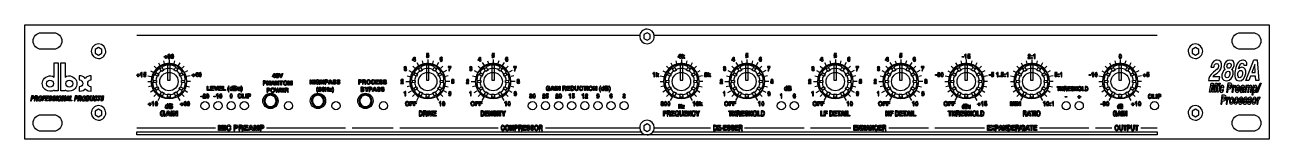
# Model space of a CAD drawing. Extents: x -133.2 to -114.2, y 153.6 to 155.3.
import ezdxf

# ---------------------------------------------------------------- set-up
doc = ezdxf.new("R2010")
doc.units = 0
doc.header["$MEASUREMENT"] = 0
doc.layers.add('LAYER_1', color=160, linetype='CONTINUOUS')

# ---------------------------------------------------------------- blocks, each defined once
blk = doc.blocks.new('AI9-BLK136')
at = {"layer": 'LAYER_1', "color": 7}
for p, q in [((-2.15, 6.92), (-1.86, 5.85)), ((2.13, 6.93), (1.85, 5.85)), ((-7.99, 1.06), (-6.91, 0.78)), ((-5.83, 4.79), (-5.04, 4)), ((5.83, 4.79), (5.05, 4)), ((8, 1.07), (6.93, 0.78)), ((-6.93, -2.93), (-8, -3.21)), ((6.91, -2.92), (7.99, -3.21)), ((-5.07, -6.14), (-5.86, -6.93)), ((5.06, -6.14), (5.85, -6.92))]:
    blk.add_line(p, q, dxfattribs=at)
blk = doc.blocks.new('AI9-BLK135')
at = {"layer": 'LAYER_1', "color": 7}
for points in [[(-1.8, 1.8), (-2.26, 1.34), (-2.54, 0.7), (-2.54, 0), (-2.54, -1.4), (-1.4, -2.54), (0, -2.54), (0.7, -2.54), (1.34, -2.26), (1.8, -1.8)], [(-1.54, 1.54), (-1.93, 1.14), (-2.17, 0.6), (-2.17, 0), (-2.17, -1.2), (-1.2, -2.17), (0, -2.17), (0.6, -2.17), (1.14, -1.93), (1.54, -1.54)], [(1.8, -1.8), (2.26, -1.34), (2.54, -0.7), (2.54, 0), (2.54, 1.4), (1.4, 2.54), (0, 2.54), (-0.7, 2.54), (-1.34, 2.26), (-1.8, 1.8)], [(1.54, -1.54), (1.93, -1.14), (2.17, -0.6), (2.17, 0), (2.17, 1.2), (1.2, 2.17), (0, 2.17), (-0.6, 2.17), (-1.14, 1.93), (-1.54, 1.54)]]:
    blk.add_open_spline(points, degree=3, knots=[0, 0, 0, 0, 1, 1, 1, 2, 2, 2, 3, 3, 3, 3], dxfattribs=at)
blk = doc.blocks.new('AI9-BLK134')
at = {"layer": 'LAYER_1', "color": 7}
for points in [[(-1.8, 1.8), (-2.26, 1.34), (-2.54, 0.7), (-2.54, 0), (-2.54, -1.4), (-1.4, -2.54), (0, -2.54), (0.7, -2.54), (1.34, -2.26), (1.8, -1.8)], [(-1.54, 1.54), (-1.93, 1.14), (-2.17, 0.6), (-2.17, 0), (-2.17, -1.2), (-1.2, -2.17), (0, -2.17), (0.6, -2.17), (1.14, -1.93), (1.54, -1.54)], [(1.8, -1.8), (2.26, -1.34), (2.54, -0.7), (2.54, 0), (2.54, 1.4), (1.4, 2.54), (0, 2.54), (-0.7, 2.54), (-1.34, 2.26), (-1.8, 1.8)], [(1.54, -1.54), (1.93, -1.14), (2.17, -0.6), (2.17, 0), (2.17, 1.2), (1.2, 2.17), (0, 2.17), (-0.6, 2.17), (-1.14, 1.93), (-1.54, 1.54)]]:
    blk.add_open_spline(points, degree=3, knots=[0, 0, 0, 0, 1, 1, 1, 2, 2, 2, 3, 3, 3, 3], dxfattribs=at)
blk = doc.blocks.new('AI9-BLK133')
at = {"layer": 'LAYER_1', "color": 7}
for points in [[(-1.8, 1.8), (-2.26, 1.34), (-2.54, 0.7), (-2.54, 0), (-2.54, -1.4), (-1.4, -2.54), (0, -2.54), (0.7, -2.54), (1.34, -2.26), (1.8, -1.8)], [(-1.54, 1.54), (-1.93, 1.14), (-2.17, 0.6), (-2.17, 0), (-2.17, -1.2), (-1.2, -2.17), (0, -2.17), (0.6, -2.17), (1.14, -1.93), (1.54, -1.54)], [(1.8, -1.8), (2.26, -1.34), (2.54, -0.7), (2.54, 0), (2.54, 1.4), (1.4, 2.54), (0, 2.54), (-0.7, 2.54), (-1.34, 2.26), (-1.8, 1.8)], [(1.54, -1.54), (1.93, -1.14), (2.17, -0.6), (2.17, 0), (2.17, 1.2), (1.2, 2.17), (0, 2.17), (-0.6, 2.17), (-1.14, 1.93), (-1.54, 1.54)]]:
    blk.add_open_spline(points, degree=3, knots=[0, 0, 0, 0, 1, 1, 1, 2, 2, 2, 3, 3, 3, 3], dxfattribs=at)
blk = doc.blocks.new('AI9-BLK132')
at = {"layer": 'LAYER_1', "color": 7}
for points in [[(-2.61, 5.31), (-2.1, 4.22), (-2.83, 3.81), (-3.52, 4.79)], [(0.48, 0.38), (0.48, 6.84), (-0.54, 6.84), (-0.54, 0.38)], [(3.42, 4.83), (2.73, 3.84), (2, 4.26), (2.51, 5.35)], [(-6.04, 0.39), (-4.84, 0.29), (-4.84, -0.55), (-6.04, -0.65)], [(-4.97, 3.33), (-3.98, 2.64), (-4.4, 1.92), (-5.49, 2.43)], [(5.44, 2.42), (4.35, 1.91), (3.93, 2.64), (4.92, 3.33)], [(5.98, -0.63), (4.78, -0.53), (4.78, 0.31), (5.99, 0.42)], [(-5.51, -2.65), (-4.42, -2.14), (-4, -2.87), (-4.99, -3.56)], [(-3.48, -5.07), (-2.79, -4.08), (-2.07, -4.5), (-2.58, -5.6)], [(2.54, -5.59), (2.03, -4.5), (2.75, -4.08), (3.45, -5.07)], [(4.92, -3.58), (3.93, -2.89), (4.35, -2.17), (5.44, -2.68)], [(-0.57, -6.14), (-0.47, -4.94), (0.37, -4.94), (0.47, -6.14)]]:
    blk.add_lwpolyline(points, close=True, dxfattribs=at)
blk.add_circle((0, -0.12), 6.72, dxfattribs=at)
for points in [[(2.52, 5.34), (2.83, 5.2), (3.13, 5.02), (3.42, 4.83), (3.42, 4.83), (3.59, 5.09), (3.59, 5.09), (4.2, 4.67), (4.73, 4.14), (5.16, 3.54), (5.16, 3.54), (4.9, 3.36), (4.9, 3.36), (5.11, 3.06), (5.29, 2.75), (5.44, 2.42), (5.44, 2.42), (5.72, 2.57), (5.72, 2.57), (6.03, 1.91), (6.23, 1.2), (6.3, 0.45), (6.3, 0.45), (5.98, 0.39), (5.98, 0.39), (6, 0.22), (6.01, 0.05), (6.01, -0.13), (6.01, -0.3), (6, -0.46), (5.98, -0.63), (5.98, -0.63), (6.3, -0.66), (6.3, -0.66), (6.24, -1.42), (6.04, -2.14), (5.73, -2.8), (5.73, -2.8), (5.44, -2.67), (5.44, -2.67), (5.3, -2.99), (5.12, -3.3), (4.92, -3.58), (4.92, -3.58), (5.18, -3.76), (5.18, -3.76), (4.75, -4.37), (4.22, -4.91), (3.6, -5.34), (3.6, -5.34), (3.43, -5.07), (3.43, -5.07), (3.15, -5.27), (2.85, -5.44), (2.54, -5.59), (2.54, -5.59), (2.66, -5.88), (2.66, -5.88), (1.99, -6.19), (1.26, -6.39), (0.5, -6.46), (0.5, -6.46), (0.47, -6.14), (0.47, -6.14), (0.31, -6.15), (0.14, -6.16), (-0.03, -6.16), (-0.21, -6.16), (-0.4, -6.15), (-0.58, -6.14), (-0.58, -6.14), (-0.55, -6.46), (-0.55, -6.46), (-1.31, -6.39), (-2.04, -6.2), (-2.7, -5.89), (-2.7, -5.89), (-2.58, -5.6), (-2.58, -5.6), (-2.9, -5.44), (-3.21, -5.27), (-3.5, -5.06), (-3.5, -5.06), (-3.67, -5.33), (-3.67, -5.33), (-4.28, -4.9), (-4.81, -4.37), (-5.23, -3.77), (-5.23, -3.77), (-4.99, -3.56), (-4.99, -3.56), (-5.19, -3.28), (-5.36, -2.98), (-5.5, -2.66), (-5.5, -2.66), (-5.78, -2.82), (-5.78, -2.82), (-6.09, -2.15), (-6.29, -1.42), (-6.36, -0.65), (-6.36, -0.65), (-6.04, -0.65), (-6.04, -0.65), (-6.05, -0.48), (-6.06, -0.3), (-6.06, -0.13), (-6.06, 0.06), (-6.05, 0.24), (-6.04, 0.42), (-6.04, 0.42), (-6.35, 0.42), (-6.35, 0.42), (-6.29, 1.17), (-6.09, 1.89), (-5.79, 2.54), (-5.79, 2.54), (-5.49, 2.43), (-5.49, 2.43), (-5.35, 2.74), (-5.17, 3.05), (-4.97, 3.33), (-4.97, 3.33), (-5.24, 3.49), (-5.24, 3.49), (-4.82, 4.11), (-4.29, 4.64), (-3.68, 5.07), (-3.68, 5.07), (-3.52, 4.79), (-3.52, 4.79), (-3.22, 5.01), (-2.9, 5.19), (-2.56, 5.35), (-2.56, 5.35), (-2.72, 5.62), (-2.72, 5.62), (-1.9, 6.01), (-0.99, 6.22), (-0.03, 6.22), (0.93, 6.22), (1.84, 6.01), (2.65, 5.63), (2.65, 5.63), (2.52, 5.34), (2.52, 5.34)], [(2.01, 4.25), (2.26, 4.13), (2.5, 3.99), (2.73, 3.84), (2.73, 3.84), (2.87, 4.05), (2.87, 4.05), (3.36, 3.71), (3.78, 3.29), (4.12, 2.81), (4.12, 2.81), (3.91, 2.66), (3.91, 2.66), (4.08, 2.43), (4.22, 2.18), (4.35, 1.92), (4.35, 1.92), (4.57, 2.03), (4.57, 2.03), (4.82, 1.51), (4.98, 0.94), (5.03, 0.34), (5.03, 0.34), (4.78, 0.29), (4.78, 0.29), (4.79, 0.15), (4.8, 0.01), (4.8, -0.13), (4.8, -0.26), (4.79, -0.39), (4.78, -0.53), (4.78, -0.53), (5.04, -0.55), (5.04, -0.55), (4.99, -1.16), (4.83, -1.74), (4.58, -2.27), (4.58, -2.27), (4.35, -2.16), (4.35, -2.16), (4.23, -2.42), (4.09, -2.66), (3.93, -2.89), (3.93, -2.89), (4.14, -3.03), (4.14, -3.03), (3.8, -3.52), (3.37, -3.95), (2.88, -4.29), (2.88, -4.29), (2.74, -4.08), (2.74, -4.08), (2.51, -4.24), (2.28, -4.38), (2.03, -4.49), (2.03, -4.49), (2.12, -4.73), (2.12, -4.73), (1.59, -4.98), (1.01, -5.14), (0.39, -5.19), (0.39, -5.19), (0.37, -4.94), (0.37, -4.94), (0.24, -4.95), (0.11, -4.95), (-0.03, -4.95), (-0.18, -4.95), (-0.32, -4.95), (-0.47, -4.93), (-0.47, -4.93), (-0.45, -5.19), (-0.45, -5.19), (-1.06, -5.14), (-1.63, -4.98), (-2.16, -4.74), (-2.16, -4.74), (-2.07, -4.5), (-2.07, -4.5), (-2.33, -4.38), (-2.57, -4.24), (-2.8, -4.07), (-2.8, -4.07), (-2.94, -4.29), (-2.94, -4.29), (-3.43, -3.94), (-3.85, -3.52), (-4.19, -3.04), (-4.19, -3.04), (-4, -2.87), (-4, -2.87), (-4.15, -2.65), (-4.29, -2.41), (-4.41, -2.15), (-4.41, -2.15), (-4.63, -2.28), (-4.63, -2.28), (-4.88, -1.74), (-5.04, -1.16), (-5.09, -0.55), (-5.09, -0.55), (-4.84, -0.55), (-4.84, -0.55), (-4.85, -0.41), (-4.85, -0.27), (-4.85, -0.13), (-4.85, 0.02), (-4.85, 0.17), (-4.83, 0.31), (-4.83, 0.31), (-5.09, 0.31), (-5.09, 0.31), (-5.04, 0.92), (-4.88, 1.49), (-4.64, 2.01), (-4.64, 2.01), (-4.4, 1.92), (-4.4, 1.92), (-4.28, 2.17), (-4.14, 2.41), (-3.98, 2.64), (-3.98, 2.64), (-4.2, 2.77), (-4.2, 2.77), (-3.86, 3.26), (-3.44, 3.69), (-2.95, 4.03), (-2.95, 4.03), (-2.82, 3.81), (-2.82, 3.81), (-2.58, 3.98), (-2.32, 4.13), (-2.05, 4.26), (-2.05, 4.26), (-2.18, 4.47), (-2.18, 4.47), (-1.53, 4.78), (-0.8, 4.95), (-0.03, 4.95), (0.74, 4.95), (1.46, 4.78), (2.11, 4.48), (2.11, 4.48), (2.01, 4.25), (2.01, 4.25)]]:
    blk.add_open_spline(points, degree=3, knots=[0, 0, 0, 0, 1, 1, 1, 2, 2, 2, 3, 3, 3, 4, 4, 4, 5, 5, 5, 6, 6, 6, 7, 7, 7, 8, 8, 8, 9, 9, 9, 10, 10, 10, 11, 11, 11, 12, 12, 12, 13, 13, 13, 14, 14, 14, 15, 15, 15, 16, 16, 16, 17, 17, 17, 18, 18, 18, 19, 19, 19, 20, 20, 20, 21, 21, 21, 22, 22, 22, 23, 23, 23, 24, 24, 24, 25, 25, 25, 26, 26, 26, 27, 27, 27, 28, 28, 28, 29, 29, 29, 30, 30, 30, 31, 31, 31, 32, 32, 32, 33, 33, 33, 34, 34, 34, 35, 35, 35, 36, 36, 36, 37, 37, 37, 38, 38, 38, 39, 39, 39, 40, 40, 40, 41, 41, 41, 42, 42, 42, 43, 43, 43, 44, 44, 44, 45, 45, 45, 46, 46, 46, 47, 47, 47, 48, 48, 48, 48], dxfattribs=at)
blk = doc.blocks.new('AI9-BLK131')
at = {"layer": 'LAYER_1', "color": 7}
for points in [[(-2.61, 5.31), (-2.1, 4.22), (-2.83, 3.81), (-3.52, 4.79)], [(0.48, 0.38), (0.48, 6.84), (-0.54, 6.84), (-0.54, 0.38)], [(3.42, 4.83), (2.73, 3.84), (2, 4.26), (2.51, 5.35)], [(-6.04, 0.39), (-4.84, 0.29), (-4.84, -0.55), (-6.04, -0.65)], [(-4.97, 3.33), (-3.98, 2.64), (-4.4, 1.92), (-5.49, 2.43)], [(5.44, 2.42), (4.35, 1.91), (3.93, 2.64), (4.92, 3.33)], [(5.98, -0.63), (4.78, -0.53), (4.78, 0.31), (5.99, 0.42)], [(-5.51, -2.65), (-4.42, -2.14), (-4, -2.87), (-4.99, -3.56)], [(-3.48, -5.07), (-2.79, -4.08), (-2.07, -4.5), (-2.58, -5.6)], [(2.54, -5.59), (2.03, -4.5), (2.75, -4.08), (3.45, -5.07)], [(4.92, -3.58), (3.93, -2.89), (4.35, -2.17), (5.44, -2.68)], [(-0.57, -6.14), (-0.47, -4.94), (0.37, -4.94), (0.47, -6.14)]]:
    blk.add_lwpolyline(points, close=True, dxfattribs=at)
blk.add_circle((0, -0.12), 6.72, dxfattribs=at)
for points in [[(2.52, 5.34), (2.83, 5.2), (3.13, 5.02), (3.42, 4.83), (3.42, 4.83), (3.59, 5.09), (3.59, 5.09), (4.2, 4.67), (4.73, 4.14), (5.16, 3.54), (5.16, 3.54), (4.9, 3.36), (4.9, 3.36), (5.11, 3.06), (5.29, 2.75), (5.44, 2.42), (5.44, 2.42), (5.72, 2.57), (5.72, 2.57), (6.03, 1.91), (6.23, 1.2), (6.3, 0.45), (6.3, 0.45), (5.98, 0.39), (5.98, 0.39), (6, 0.22), (6.01, 0.05), (6.01, -0.13), (6.01, -0.3), (6, -0.46), (5.98, -0.63), (5.98, -0.63), (6.3, -0.66), (6.3, -0.66), (6.24, -1.42), (6.04, -2.14), (5.73, -2.8), (5.73, -2.8), (5.44, -2.67), (5.44, -2.67), (5.3, -2.99), (5.12, -3.3), (4.92, -3.58), (4.92, -3.58), (5.18, -3.76), (5.18, -3.76), (4.75, -4.37), (4.22, -4.91), (3.6, -5.34), (3.6, -5.34), (3.43, -5.07), (3.43, -5.07), (3.15, -5.27), (2.85, -5.44), (2.54, -5.59), (2.54, -5.59), (2.66, -5.88), (2.66, -5.88), (1.99, -6.19), (1.26, -6.39), (0.5, -6.46), (0.5, -6.46), (0.47, -6.14), (0.47, -6.14), (0.31, -6.15), (0.14, -6.16), (-0.03, -6.16), (-0.21, -6.16), (-0.4, -6.15), (-0.58, -6.14), (-0.58, -6.14), (-0.55, -6.46), (-0.55, -6.46), (-1.31, -6.39), (-2.04, -6.2), (-2.7, -5.89), (-2.7, -5.89), (-2.58, -5.6), (-2.58, -5.6), (-2.9, -5.44), (-3.21, -5.27), (-3.5, -5.06), (-3.5, -5.06), (-3.67, -5.33), (-3.67, -5.33), (-4.28, -4.9), (-4.81, -4.37), (-5.23, -3.77), (-5.23, -3.77), (-4.99, -3.56), (-4.99, -3.56), (-5.19, -3.28), (-5.36, -2.98), (-5.5, -2.66), (-5.5, -2.66), (-5.78, -2.82), (-5.78, -2.82), (-6.09, -2.15), (-6.29, -1.42), (-6.36, -0.65), (-6.36, -0.65), (-6.04, -0.65), (-6.04, -0.65), (-6.05, -0.48), (-6.06, -0.3), (-6.06, -0.13), (-6.06, 0.06), (-6.05, 0.24), (-6.04, 0.42), (-6.04, 0.42), (-6.35, 0.42), (-6.35, 0.42), (-6.29, 1.17), (-6.09, 1.89), (-5.79, 2.54), (-5.79, 2.54), (-5.49, 2.43), (-5.49, 2.43), (-5.35, 2.74), (-5.17, 3.05), (-4.97, 3.33), (-4.97, 3.33), (-5.24, 3.49), (-5.24, 3.49), (-4.82, 4.11), (-4.29, 4.64), (-3.68, 5.07), (-3.68, 5.07), (-3.52, 4.79), (-3.52, 4.79), (-3.22, 5.01), (-2.9, 5.19), (-2.56, 5.35), (-2.56, 5.35), (-2.72, 5.62), (-2.72, 5.62), (-1.9, 6.01), (-0.99, 6.22), (-0.03, 6.22), (0.93, 6.22), (1.84, 6.01), (2.65, 5.63), (2.65, 5.63), (2.52, 5.34), (2.52, 5.34)], [(2.01, 4.25), (2.26, 4.13), (2.5, 3.99), (2.73, 3.84), (2.73, 3.84), (2.87, 4.05), (2.87, 4.05), (3.36, 3.71), (3.78, 3.29), (4.12, 2.81), (4.12, 2.81), (3.91, 2.66), (3.91, 2.66), (4.08, 2.43), (4.22, 2.18), (4.35, 1.92), (4.35, 1.92), (4.57, 2.03), (4.57, 2.03), (4.82, 1.51), (4.98, 0.94), (5.03, 0.34), (5.03, 0.34), (4.78, 0.29), (4.78, 0.29), (4.79, 0.15), (4.8, 0.01), (4.8, -0.13), (4.8, -0.26), (4.79, -0.39), (4.78, -0.53), (4.78, -0.53), (5.04, -0.55), (5.04, -0.55), (4.99, -1.16), (4.83, -1.74), (4.58, -2.27), (4.58, -2.27), (4.35, -2.16), (4.35, -2.16), (4.23, -2.42), (4.09, -2.66), (3.93, -2.89), (3.93, -2.89), (4.14, -3.03), (4.14, -3.03), (3.8, -3.52), (3.37, -3.95), (2.88, -4.29), (2.88, -4.29), (2.74, -4.08), (2.74, -4.08), (2.51, -4.24), (2.28, -4.38), (2.03, -4.49), (2.03, -4.49), (2.12, -4.73), (2.12, -4.73), (1.59, -4.98), (1.01, -5.14), (0.39, -5.19), (0.39, -5.19), (0.37, -4.94), (0.37, -4.94), (0.24, -4.95), (0.11, -4.95), (-0.03, -4.95), (-0.18, -4.95), (-0.32, -4.95), (-0.47, -4.93), (-0.47, -4.93), (-0.45, -5.19), (-0.45, -5.19), (-1.06, -5.14), (-1.63, -4.98), (-2.16, -4.74), (-2.16, -4.74), (-2.07, -4.5), (-2.07, -4.5), (-2.33, -4.38), (-2.57, -4.24), (-2.8, -4.07), (-2.8, -4.07), (-2.94, -4.29), (-2.94, -4.29), (-3.43, -3.94), (-3.85, -3.52), (-4.19, -3.04), (-4.19, -3.04), (-4, -2.87), (-4, -2.87), (-4.15, -2.65), (-4.29, -2.41), (-4.41, -2.15), (-4.41, -2.15), (-4.63, -2.28), (-4.63, -2.28), (-4.88, -1.74), (-5.04, -1.16), (-5.09, -0.55), (-5.09, -0.55), (-4.84, -0.55), (-4.84, -0.55), (-4.85, -0.41), (-4.85, -0.27), (-4.85, -0.13), (-4.85, 0.02), (-4.85, 0.17), (-4.83, 0.31), (-4.83, 0.31), (-5.09, 0.31), (-5.09, 0.31), (-5.04, 0.92), (-4.88, 1.49), (-4.64, 2.01), (-4.64, 2.01), (-4.4, 1.92), (-4.4, 1.92), (-4.28, 2.17), (-4.14, 2.41), (-3.98, 2.64), (-3.98, 2.64), (-4.2, 2.77), (-4.2, 2.77), (-3.86, 3.26), (-3.44, 3.69), (-2.95, 4.03), (-2.95, 4.03), (-2.82, 3.81), (-2.82, 3.81), (-2.58, 3.98), (-2.32, 4.13), (-2.05, 4.26), (-2.05, 4.26), (-2.18, 4.47), (-2.18, 4.47), (-1.53, 4.78), (-0.8, 4.95), (-0.03, 4.95), (0.74, 4.95), (1.46, 4.78), (2.11, 4.48), (2.11, 4.48), (2.01, 4.25), (2.01, 4.25)]]:
    blk.add_open_spline(points, degree=3, knots=[0, 0, 0, 0, 1, 1, 1, 2, 2, 2, 3, 3, 3, 4, 4, 4, 5, 5, 5, 6, 6, 6, 7, 7, 7, 8, 8, 8, 9, 9, 9, 10, 10, 10, 11, 11, 11, 12, 12, 12, 13, 13, 13, 14, 14, 14, 15, 15, 15, 16, 16, 16, 17, 17, 17, 18, 18, 18, 19, 19, 19, 20, 20, 20, 21, 21, 21, 22, 22, 22, 23, 23, 23, 24, 24, 24, 25, 25, 25, 26, 26, 26, 27, 27, 27, 28, 28, 28, 29, 29, 29, 30, 30, 30, 31, 31, 31, 32, 32, 32, 33, 33, 33, 34, 34, 34, 35, 35, 35, 36, 36, 36, 37, 37, 37, 38, 38, 38, 39, 39, 39, 40, 40, 40, 41, 41, 41, 42, 42, 42, 43, 43, 43, 44, 44, 44, 45, 45, 45, 46, 46, 46, 47, 47, 47, 48, 48, 48, 48], dxfattribs=at)
blk = doc.blocks.new('AI9-BLK130')
at = {"layer": 'LAYER_1', "color": 7}
for points in [[(-2.61, 5.31), (-2.1, 4.22), (-2.83, 3.81), (-3.52, 4.79)], [(0.48, 0.38), (0.48, 6.84), (-0.54, 6.84), (-0.54, 0.38)], [(3.42, 4.83), (2.73, 3.84), (2, 4.26), (2.51, 5.35)], [(-6.04, 0.39), (-4.84, 0.29), (-4.84, -0.55), (-6.04, -0.65)], [(-4.97, 3.33), (-3.98, 2.64), (-4.4, 1.92), (-5.49, 2.43)], [(5.44, 2.42), (4.35, 1.91), (3.93, 2.64), (4.92, 3.33)], [(5.98, -0.63), (4.78, -0.53), (4.78, 0.31), (5.99, 0.42)], [(-5.51, -2.65), (-4.42, -2.14), (-4, -2.87), (-4.99, -3.56)], [(-3.48, -5.07), (-2.8, -4.08), (-2.07, -4.5), (-2.58, -5.6)], [(2.54, -5.59), (2.03, -4.5), (2.75, -4.08), (3.45, -5.07)], [(4.92, -3.58), (3.93, -2.89), (4.35, -2.17), (5.44, -2.68)], [(-0.57, -6.14), (-0.47, -4.94), (0.37, -4.94), (0.47, -6.14)]]:
    blk.add_lwpolyline(points, close=True, dxfattribs=at)
blk.add_circle((0, -0.12), 6.72, dxfattribs=at)
for points in [[(2.52, 5.34), (2.83, 5.2), (3.13, 5.02), (3.42, 4.83), (3.42, 4.83), (3.59, 5.09), (3.59, 5.09), (4.2, 4.67), (4.73, 4.14), (5.16, 3.54), (5.16, 3.54), (4.9, 3.36), (4.9, 3.36), (5.11, 3.06), (5.29, 2.75), (5.44, 2.42), (5.44, 2.42), (5.72, 2.57), (5.72, 2.57), (6.03, 1.91), (6.23, 1.2), (6.3, 0.45), (6.3, 0.45), (5.98, 0.39), (5.98, 0.39), (6, 0.22), (6.01, 0.05), (6.01, -0.13), (6.01, -0.3), (6, -0.46), (5.98, -0.63), (5.98, -0.63), (6.3, -0.66), (6.3, -0.66), (6.24, -1.42), (6.04, -2.14), (5.73, -2.8), (5.73, -2.8), (5.44, -2.67), (5.44, -2.67), (5.3, -2.99), (5.12, -3.3), (4.92, -3.58), (4.92, -3.58), (5.18, -3.76), (5.18, -3.76), (4.75, -4.37), (4.22, -4.91), (3.6, -5.34), (3.6, -5.34), (3.43, -5.07), (3.43, -5.07), (3.15, -5.27), (2.85, -5.44), (2.54, -5.59), (2.54, -5.59), (2.66, -5.88), (2.66, -5.88), (1.99, -6.19), (1.26, -6.39), (0.5, -6.46), (0.5, -6.46), (0.47, -6.14), (0.47, -6.14), (0.31, -6.15), (0.14, -6.16), (-0.03, -6.16), (-0.21, -6.16), (-0.4, -6.15), (-0.58, -6.14), (-0.58, -6.14), (-0.55, -6.46), (-0.55, -6.46), (-1.31, -6.39), (-2.04, -6.2), (-2.7, -5.89), (-2.7, -5.89), (-2.58, -5.6), (-2.58, -5.6), (-2.9, -5.44), (-3.21, -5.27), (-3.5, -5.06), (-3.5, -5.06), (-3.67, -5.33), (-3.67, -5.33), (-4.28, -4.9), (-4.81, -4.37), (-5.23, -3.77), (-5.23, -3.77), (-4.99, -3.56), (-4.99, -3.56), (-5.19, -3.28), (-5.36, -2.98), (-5.5, -2.66), (-5.5, -2.66), (-5.78, -2.82), (-5.78, -2.82), (-6.09, -2.15), (-6.29, -1.42), (-6.36, -0.65), (-6.36, -0.65), (-6.04, -0.65), (-6.04, -0.65), (-6.05, -0.48), (-6.06, -0.3), (-6.06, -0.13), (-6.06, 0.06), (-6.05, 0.24), (-6.04, 0.42), (-6.04, 0.42), (-6.35, 0.42), (-6.35, 0.42), (-6.29, 1.17), (-6.09, 1.89), (-5.79, 2.54), (-5.79, 2.54), (-5.49, 2.43), (-5.49, 2.43), (-5.35, 2.74), (-5.17, 3.05), (-4.97, 3.33), (-4.97, 3.33), (-5.24, 3.49), (-5.24, 3.49), (-4.82, 4.11), (-4.29, 4.64), (-3.68, 5.07), (-3.68, 5.07), (-3.52, 4.79), (-3.52, 4.79), (-3.22, 5.01), (-2.9, 5.19), (-2.56, 5.35), (-2.56, 5.35), (-2.72, 5.62), (-2.72, 5.62), (-1.9, 6.01), (-0.99, 6.22), (-0.03, 6.22), (0.93, 6.22), (1.84, 6.01), (2.65, 5.63), (2.65, 5.63), (2.52, 5.34), (2.52, 5.34)], [(2.01, 4.25), (2.26, 4.13), (2.5, 3.99), (2.73, 3.84), (2.73, 3.84), (2.87, 4.05), (2.87, 4.05), (3.36, 3.71), (3.78, 3.29), (4.12, 2.81), (4.12, 2.81), (3.91, 2.66), (3.91, 2.66), (4.08, 2.43), (4.22, 2.18), (4.35, 1.92), (4.35, 1.92), (4.57, 2.03), (4.57, 2.03), (4.82, 1.51), (4.98, 0.94), (5.03, 0.34), (5.03, 0.34), (4.78, 0.29), (4.78, 0.29), (4.79, 0.15), (4.8, 0.01), (4.8, -0.13), (4.8, -0.26), (4.79, -0.39), (4.78, -0.53), (4.78, -0.53), (5.04, -0.55), (5.04, -0.55), (4.99, -1.16), (4.83, -1.74), (4.58, -2.27), (4.58, -2.27), (4.35, -2.16), (4.35, -2.16), (4.23, -2.42), (4.09, -2.66), (3.93, -2.89), (3.93, -2.89), (4.14, -3.03), (4.14, -3.03), (3.8, -3.52), (3.37, -3.95), (2.88, -4.29), (2.88, -4.29), (2.74, -4.08), (2.74, -4.08), (2.51, -4.24), (2.27, -4.38), (2.03, -4.49), (2.03, -4.49), (2.12, -4.73), (2.12, -4.73), (1.59, -4.98), (1, -5.14), (0.39, -5.19), (0.39, -5.19), (0.37, -4.94), (0.37, -4.94), (0.24, -4.95), (0.11, -4.95), (-0.03, -4.95), (-0.18, -4.95), (-0.32, -4.95), (-0.47, -4.93), (-0.47, -4.93), (-0.45, -5.19), (-0.45, -5.19), (-1.06, -5.14), (-1.63, -4.98), (-2.16, -4.74), (-2.16, -4.74), (-2.07, -4.5), (-2.07, -4.5), (-2.33, -4.38), (-2.57, -4.24), (-2.8, -4.07), (-2.8, -4.07), (-2.94, -4.29), (-2.94, -4.29), (-3.43, -3.94), (-3.85, -3.52), (-4.19, -3.04), (-4.19, -3.04), (-4, -2.87), (-4, -2.87), (-4.15, -2.65), (-4.29, -2.41), (-4.41, -2.15), (-4.41, -2.15), (-4.63, -2.28), (-4.63, -2.28), (-4.88, -1.74), (-5.04, -1.16), (-5.09, -0.55), (-5.09, -0.55), (-4.84, -0.55), (-4.84, -0.55), (-4.85, -0.41), (-4.85, -0.27), (-4.85, -0.13), (-4.85, 0.02), (-4.85, 0.17), (-4.83, 0.31), (-4.83, 0.31), (-5.09, 0.31), (-5.09, 0.31), (-5.04, 0.92), (-4.88, 1.49), (-4.64, 2.01), (-4.64, 2.01), (-4.4, 1.92), (-4.4, 1.92), (-4.28, 2.17), (-4.14, 2.41), (-3.98, 2.64), (-3.98, 2.64), (-4.2, 2.77), (-4.2, 2.77), (-3.86, 3.26), (-3.44, 3.69), (-2.95, 4.03), (-2.95, 4.03), (-2.82, 3.81), (-2.82, 3.81), (-2.58, 3.98), (-2.32, 4.13), (-2.05, 4.26), (-2.05, 4.26), (-2.18, 4.47), (-2.18, 4.47), (-1.53, 4.78), (-0.8, 4.95), (-0.03, 4.95), (0.74, 4.95), (1.46, 4.78), (2.11, 4.48), (2.11, 4.48), (2.01, 4.25), (2.01, 4.25)]]:
    blk.add_open_spline(points, degree=3, knots=[0, 0, 0, 0, 1, 1, 1, 2, 2, 2, 3, 3, 3, 4, 4, 4, 5, 5, 5, 6, 6, 6, 7, 7, 7, 8, 8, 8, 9, 9, 9, 10, 10, 10, 11, 11, 11, 12, 12, 12, 13, 13, 13, 14, 14, 14, 15, 15, 15, 16, 16, 16, 17, 17, 17, 18, 18, 18, 19, 19, 19, 20, 20, 20, 21, 21, 21, 22, 22, 22, 23, 23, 23, 24, 24, 24, 25, 25, 25, 26, 26, 26, 27, 27, 27, 28, 28, 28, 29, 29, 29, 30, 30, 30, 31, 31, 31, 32, 32, 32, 33, 33, 33, 34, 34, 34, 35, 35, 35, 36, 36, 36, 37, 37, 37, 38, 38, 38, 39, 39, 39, 40, 40, 40, 41, 41, 41, 42, 42, 42, 43, 43, 43, 44, 44, 44, 45, 45, 45, 46, 46, 46, 47, 47, 47, 48, 48, 48, 48], dxfattribs=at)
blk = doc.blocks.new('AI9-BLK129')
at = {"layer": 'LAYER_1', "color": 7}
for points in [[(-2.61, 5.31), (-2.1, 4.22), (-2.83, 3.81), (-3.52, 4.79)], [(0.48, 0.38), (0.48, 6.84), (-0.54, 6.84), (-0.54, 0.38)], [(3.42, 4.83), (2.73, 3.84), (2, 4.26), (2.51, 5.35)], [(-6.04, 0.39), (-4.84, 0.29), (-4.84, -0.55), (-6.04, -0.65)], [(-4.97, 3.33), (-3.98, 2.64), (-4.4, 1.92), (-5.49, 2.43)], [(5.44, 2.42), (4.35, 1.91), (3.93, 2.64), (4.92, 3.33)], [(5.98, -0.63), (4.78, -0.53), (4.78, 0.31), (5.99, 0.42)], [(-5.51, -2.65), (-4.42, -2.14), (-4, -2.87), (-4.99, -3.56)], [(-3.48, -5.07), (-2.8, -4.08), (-2.07, -4.5), (-2.58, -5.6)], [(2.54, -5.59), (2.03, -4.5), (2.75, -4.08), (3.45, -5.07)], [(4.92, -3.58), (3.93, -2.89), (4.35, -2.17), (5.44, -2.68)], [(-0.57, -6.14), (-0.47, -4.94), (0.37, -4.94), (0.47, -6.14)]]:
    blk.add_lwpolyline(points, close=True, dxfattribs=at)
blk.add_circle((0, -0.12), 6.72, dxfattribs=at)
for points in [[(2.52, 5.34), (2.83, 5.2), (3.13, 5.02), (3.42, 4.83), (3.42, 4.83), (3.59, 5.09), (3.59, 5.09), (4.2, 4.67), (4.73, 4.14), (5.16, 3.54), (5.16, 3.54), (4.9, 3.36), (4.9, 3.36), (5.11, 3.06), (5.29, 2.75), (5.44, 2.42), (5.44, 2.42), (5.72, 2.57), (5.72, 2.57), (6.03, 1.91), (6.23, 1.2), (6.3, 0.45), (6.3, 0.45), (5.98, 0.39), (5.98, 0.39), (6, 0.22), (6.01, 0.05), (6.01, -0.13), (6.01, -0.3), (6, -0.46), (5.98, -0.63), (5.98, -0.63), (6.3, -0.66), (6.3, -0.66), (6.24, -1.42), (6.04, -2.14), (5.73, -2.8), (5.73, -2.8), (5.44, -2.67), (5.44, -2.67), (5.3, -2.99), (5.12, -3.3), (4.92, -3.58), (4.92, -3.58), (5.18, -3.76), (5.18, -3.76), (4.75, -4.37), (4.22, -4.91), (3.6, -5.34), (3.6, -5.34), (3.43, -5.07), (3.43, -5.07), (3.15, -5.27), (2.85, -5.44), (2.54, -5.59), (2.54, -5.59), (2.66, -5.88), (2.66, -5.88), (1.99, -6.19), (1.26, -6.39), (0.5, -6.46), (0.5, -6.46), (0.47, -6.14), (0.47, -6.14), (0.31, -6.15), (0.14, -6.16), (-0.03, -6.16), (-0.21, -6.16), (-0.4, -6.15), (-0.58, -6.14), (-0.58, -6.14), (-0.55, -6.46), (-0.55, -6.46), (-1.31, -6.39), (-2.04, -6.2), (-2.7, -5.89), (-2.7, -5.89), (-2.58, -5.6), (-2.58, -5.6), (-2.9, -5.44), (-3.21, -5.27), (-3.5, -5.06), (-3.5, -5.06), (-3.67, -5.33), (-3.67, -5.33), (-4.28, -4.9), (-4.81, -4.37), (-5.23, -3.77), (-5.23, -3.77), (-4.99, -3.56), (-4.99, -3.56), (-5.19, -3.28), (-5.36, -2.98), (-5.5, -2.66), (-5.5, -2.66), (-5.78, -2.82), (-5.78, -2.82), (-6.09, -2.15), (-6.29, -1.42), (-6.36, -0.65), (-6.36, -0.65), (-6.04, -0.65), (-6.04, -0.65), (-6.05, -0.48), (-6.06, -0.3), (-6.06, -0.13), (-6.06, 0.06), (-6.05, 0.24), (-6.04, 0.42), (-6.04, 0.42), (-6.35, 0.42), (-6.35, 0.42), (-6.29, 1.17), (-6.09, 1.89), (-5.79, 2.54), (-5.79, 2.54), (-5.49, 2.43), (-5.49, 2.43), (-5.35, 2.74), (-5.17, 3.05), (-4.97, 3.33), (-4.97, 3.33), (-5.24, 3.49), (-5.24, 3.49), (-4.82, 4.11), (-4.29, 4.64), (-3.68, 5.07), (-3.68, 5.07), (-3.52, 4.79), (-3.52, 4.79), (-3.22, 5.01), (-2.9, 5.19), (-2.56, 5.35), (-2.56, 5.35), (-2.72, 5.62), (-2.72, 5.62), (-1.9, 6.01), (-0.99, 6.22), (-0.03, 6.22), (0.93, 6.22), (1.84, 6.01), (2.65, 5.63), (2.65, 5.63), (2.52, 5.34), (2.52, 5.34)], [(2.01, 4.25), (2.26, 4.13), (2.5, 3.99), (2.73, 3.84), (2.73, 3.84), (2.87, 4.05), (2.87, 4.05), (3.36, 3.71), (3.78, 3.29), (4.12, 2.81), (4.12, 2.81), (3.91, 2.66), (3.91, 2.66), (4.08, 2.43), (4.22, 2.18), (4.35, 1.92), (4.35, 1.92), (4.57, 2.03), (4.57, 2.03), (4.82, 1.51), (4.98, 0.94), (5.03, 0.34), (5.03, 0.34), (4.78, 0.29), (4.78, 0.29), (4.79, 0.15), (4.8, 0.01), (4.8, -0.13), (4.8, -0.26), (4.79, -0.39), (4.78, -0.53), (4.78, -0.53), (5.04, -0.55), (5.04, -0.55), (4.99, -1.16), (4.83, -1.74), (4.58, -2.27), (4.58, -2.27), (4.35, -2.16), (4.35, -2.16), (4.23, -2.42), (4.09, -2.66), (3.93, -2.89), (3.93, -2.89), (4.14, -3.03), (4.14, -3.03), (3.8, -3.52), (3.37, -3.95), (2.88, -4.29), (2.88, -4.29), (2.74, -4.08), (2.74, -4.08), (2.51, -4.24), (2.27, -4.38), (2.03, -4.49), (2.03, -4.49), (2.12, -4.73), (2.12, -4.73), (1.59, -4.98), (1, -5.14), (0.39, -5.19), (0.39, -5.19), (0.37, -4.94), (0.37, -4.94), (0.24, -4.95), (0.11, -4.95), (-0.03, -4.95), (-0.18, -4.95), (-0.32, -4.95), (-0.47, -4.93), (-0.47, -4.93), (-0.45, -5.19), (-0.45, -5.19), (-1.06, -5.14), (-1.63, -4.98), (-2.16, -4.74), (-2.16, -4.74), (-2.07, -4.5), (-2.07, -4.5), (-2.33, -4.38), (-2.57, -4.24), (-2.8, -4.07), (-2.8, -4.07), (-2.94, -4.29), (-2.94, -4.29), (-3.43, -3.94), (-3.85, -3.52), (-4.19, -3.04), (-4.19, -3.04), (-4, -2.87), (-4, -2.87), (-4.15, -2.65), (-4.29, -2.41), (-4.41, -2.15), (-4.41, -2.15), (-4.63, -2.28), (-4.63, -2.28), (-4.88, -1.74), (-5.04, -1.16), (-5.09, -0.55), (-5.09, -0.55), (-4.84, -0.55), (-4.84, -0.55), (-4.85, -0.41), (-4.85, -0.27), (-4.85, -0.13), (-4.85, 0.02), (-4.85, 0.17), (-4.83, 0.31), (-4.83, 0.31), (-5.09, 0.31), (-5.09, 0.31), (-5.04, 0.92), (-4.88, 1.49), (-4.64, 2.01), (-4.64, 2.01), (-4.4, 1.92), (-4.4, 1.92), (-4.28, 2.17), (-4.14, 2.41), (-3.98, 2.64), (-3.98, 2.64), (-4.2, 2.77), (-4.2, 2.77), (-3.86, 3.26), (-3.44, 3.69), (-2.95, 4.03), (-2.95, 4.03), (-2.82, 3.81), (-2.82, 3.81), (-2.58, 3.98), (-2.32, 4.13), (-2.05, 4.26), (-2.05, 4.26), (-2.18, 4.47), (-2.18, 4.47), (-1.53, 4.78), (-0.8, 4.95), (-0.03, 4.95), (0.74, 4.95), (1.46, 4.78), (2.11, 4.48), (2.11, 4.48), (2.01, 4.25), (2.01, 4.25)]]:
    blk.add_open_spline(points, degree=3, knots=[0, 0, 0, 0, 1, 1, 1, 2, 2, 2, 3, 3, 3, 4, 4, 4, 5, 5, 5, 6, 6, 6, 7, 7, 7, 8, 8, 8, 9, 9, 9, 10, 10, 10, 11, 11, 11, 12, 12, 12, 13, 13, 13, 14, 14, 14, 15, 15, 15, 16, 16, 16, 17, 17, 17, 18, 18, 18, 19, 19, 19, 20, 20, 20, 21, 21, 21, 22, 22, 22, 23, 23, 23, 24, 24, 24, 25, 25, 25, 26, 26, 26, 27, 27, 27, 28, 28, 28, 29, 29, 29, 30, 30, 30, 31, 31, 31, 32, 32, 32, 33, 33, 33, 34, 34, 34, 35, 35, 35, 36, 36, 36, 37, 37, 37, 38, 38, 38, 39, 39, 39, 40, 40, 40, 41, 41, 41, 42, 42, 42, 43, 43, 43, 44, 44, 44, 45, 45, 45, 46, 46, 46, 47, 47, 47, 48, 48, 48, 48], dxfattribs=at)
blk = doc.blocks.new('AI9-BLK128')
at = {"layer": 'LAYER_1', "color": 7}
for points in [[(-2.61, 5.31), (-2.1, 4.22), (-2.83, 3.81), (-3.52, 4.79)], [(0.48, 0.38), (0.48, 6.84), (-0.54, 6.84), (-0.54, 0.38)], [(3.42, 4.83), (2.73, 3.84), (2, 4.26), (2.51, 5.35)], [(-6.04, 0.39), (-4.84, 0.29), (-4.84, -0.55), (-6.04, -0.65)], [(-4.97, 3.33), (-3.98, 2.64), (-4.4, 1.92), (-5.49, 2.43)], [(5.44, 2.42), (4.35, 1.91), (3.93, 2.64), (4.92, 3.33)], [(5.98, -0.63), (4.78, -0.53), (4.78, 0.31), (5.99, 0.42)], [(-5.51, -2.65), (-4.42, -2.14), (-4, -2.87), (-4.99, -3.56)], [(-3.48, -5.07), (-2.79, -4.08), (-2.07, -4.5), (-2.58, -5.6)], [(2.54, -5.59), (2.03, -4.5), (2.75, -4.08), (3.45, -5.07)], [(4.92, -3.58), (3.93, -2.89), (4.35, -2.17), (5.44, -2.68)], [(-0.57, -6.14), (-0.47, -4.94), (0.37, -4.94), (0.47, -6.14)]]:
    blk.add_lwpolyline(points, close=True, dxfattribs=at)
blk.add_circle((0, -0.12), 6.72, dxfattribs=at)
for points in [[(2.52, 5.34), (2.83, 5.2), (3.13, 5.02), (3.42, 4.83), (3.42, 4.83), (3.59, 5.09), (3.59, 5.09), (4.2, 4.67), (4.73, 4.14), (5.16, 3.54), (5.16, 3.54), (4.9, 3.36), (4.9, 3.36), (5.11, 3.06), (5.29, 2.75), (5.44, 2.42), (5.44, 2.42), (5.72, 2.57), (5.72, 2.57), (6.03, 1.91), (6.23, 1.2), (6.3, 0.45), (6.3, 0.45), (5.98, 0.39), (5.98, 0.39), (6, 0.22), (6.01, 0.05), (6.01, -0.13), (6.01, -0.3), (6, -0.46), (5.98, -0.63), (5.98, -0.63), (6.3, -0.66), (6.3, -0.66), (6.24, -1.42), (6.04, -2.14), (5.73, -2.8), (5.73, -2.8), (5.44, -2.67), (5.44, -2.67), (5.3, -2.99), (5.12, -3.3), (4.92, -3.58), (4.92, -3.58), (5.18, -3.76), (5.18, -3.76), (4.75, -4.37), (4.22, -4.91), (3.6, -5.34), (3.6, -5.34), (3.43, -5.07), (3.43, -5.07), (3.15, -5.27), (2.85, -5.44), (2.54, -5.59), (2.54, -5.59), (2.66, -5.88), (2.66, -5.88), (1.99, -6.19), (1.26, -6.39), (0.5, -6.46), (0.5, -6.46), (0.47, -6.14), (0.47, -6.14), (0.31, -6.15), (0.14, -6.16), (-0.03, -6.16), (-0.21, -6.16), (-0.4, -6.15), (-0.58, -6.14), (-0.58, -6.14), (-0.55, -6.46), (-0.55, -6.46), (-1.31, -6.39), (-2.04, -6.2), (-2.7, -5.89), (-2.7, -5.89), (-2.58, -5.6), (-2.58, -5.6), (-2.9, -5.44), (-3.21, -5.27), (-3.5, -5.06), (-3.5, -5.06), (-3.67, -5.33), (-3.67, -5.33), (-4.28, -4.9), (-4.81, -4.37), (-5.23, -3.77), (-5.23, -3.77), (-4.99, -3.56), (-4.99, -3.56), (-5.19, -3.28), (-5.36, -2.98), (-5.5, -2.66), (-5.5, -2.66), (-5.78, -2.82), (-5.78, -2.82), (-6.09, -2.15), (-6.29, -1.42), (-6.36, -0.65), (-6.36, -0.65), (-6.04, -0.65), (-6.04, -0.65), (-6.05, -0.48), (-6.06, -0.3), (-6.06, -0.13), (-6.06, 0.06), (-6.05, 0.24), (-6.04, 0.42), (-6.04, 0.42), (-6.35, 0.42), (-6.35, 0.42), (-6.29, 1.17), (-6.09, 1.89), (-5.79, 2.54), (-5.79, 2.54), (-5.49, 2.43), (-5.49, 2.43), (-5.35, 2.74), (-5.17, 3.05), (-4.97, 3.33), (-4.97, 3.33), (-5.24, 3.49), (-5.24, 3.49), (-4.82, 4.11), (-4.29, 4.64), (-3.68, 5.07), (-3.68, 5.07), (-3.52, 4.79), (-3.52, 4.79), (-3.22, 5.01), (-2.9, 5.19), (-2.56, 5.35), (-2.56, 5.35), (-2.72, 5.62), (-2.72, 5.62), (-1.9, 6.01), (-0.99, 6.22), (-0.03, 6.22), (0.93, 6.22), (1.84, 6.01), (2.65, 5.63), (2.65, 5.63), (2.52, 5.34), (2.52, 5.34)], [(2.01, 4.25), (2.26, 4.13), (2.5, 3.99), (2.73, 3.84), (2.73, 3.84), (2.87, 4.05), (2.87, 4.05), (3.36, 3.71), (3.78, 3.29), (4.12, 2.81), (4.12, 2.81), (3.91, 2.66), (3.91, 2.66), (4.08, 2.43), (4.22, 2.18), (4.35, 1.92), (4.35, 1.92), (4.57, 2.03), (4.57, 2.03), (4.82, 1.51), (4.98, 0.94), (5.03, 0.34), (5.03, 0.34), (4.78, 0.29), (4.78, 0.29), (4.79, 0.15), (4.8, 0.01), (4.8, -0.13), (4.8, -0.26), (4.79, -0.39), (4.78, -0.53), (4.78, -0.53), (5.04, -0.55), (5.04, -0.55), (4.99, -1.16), (4.83, -1.74), (4.58, -2.27), (4.58, -2.27), (4.35, -2.16), (4.35, -2.16), (4.23, -2.42), (4.09, -2.66), (3.93, -2.89), (3.93, -2.89), (4.14, -3.03), (4.14, -3.03), (3.8, -3.52), (3.37, -3.95), (2.88, -4.29), (2.88, -4.29), (2.74, -4.08), (2.74, -4.08), (2.51, -4.24), (2.27, -4.38), (2.03, -4.49), (2.03, -4.49), (2.12, -4.73), (2.12, -4.73), (1.59, -4.98), (1, -5.14), (0.39, -5.19), (0.39, -5.19), (0.37, -4.94), (0.37, -4.94), (0.24, -4.95), (0.11, -4.95), (-0.03, -4.95), (-0.18, -4.95), (-0.32, -4.95), (-0.47, -4.93), (-0.47, -4.93), (-0.45, -5.19), (-0.45, -5.19), (-1.05, -5.14), (-1.63, -4.98), (-2.16, -4.74), (-2.16, -4.74), (-2.07, -4.5), (-2.07, -4.5), (-2.33, -4.38), (-2.57, -4.24), (-2.8, -4.07), (-2.8, -4.07), (-2.94, -4.29), (-2.94, -4.29), (-3.43, -3.94), (-3.85, -3.52), (-4.19, -3.04), (-4.19, -3.04), (-4, -2.87), (-4, -2.87), (-4.15, -2.65), (-4.29, -2.41), (-4.41, -2.15), (-4.41, -2.15), (-4.63, -2.28), (-4.63, -2.28), (-4.88, -1.74), (-5.04, -1.16), (-5.09, -0.55), (-5.09, -0.55), (-4.84, -0.55), (-4.84, -0.55), (-4.85, -0.41), (-4.85, -0.27), (-4.85, -0.13), (-4.85, 0.02), (-4.85, 0.17), (-4.83, 0.31), (-4.83, 0.31), (-5.09, 0.31), (-5.09, 0.31), (-5.04, 0.92), (-4.88, 1.49), (-4.64, 2.01), (-4.64, 2.01), (-4.4, 1.92), (-4.4, 1.92), (-4.28, 2.17), (-4.14, 2.41), (-3.98, 2.64), (-3.98, 2.64), (-4.2, 2.77), (-4.2, 2.77), (-3.86, 3.26), (-3.44, 3.69), (-2.95, 4.03), (-2.95, 4.03), (-2.82, 3.81), (-2.82, 3.81), (-2.58, 3.98), (-2.32, 4.13), (-2.05, 4.26), (-2.05, 4.26), (-2.18, 4.47), (-2.18, 4.47), (-1.53, 4.78), (-0.8, 4.95), (-0.03, 4.95), (0.74, 4.95), (1.46, 4.78), (2.11, 4.48), (2.11, 4.48), (2.01, 4.25), (2.01, 4.25)]]:
    blk.add_open_spline(points, degree=3, knots=[0, 0, 0, 0, 1, 1, 1, 2, 2, 2, 3, 3, 3, 4, 4, 4, 5, 5, 5, 6, 6, 6, 7, 7, 7, 8, 8, 8, 9, 9, 9, 10, 10, 10, 11, 11, 11, 12, 12, 12, 13, 13, 13, 14, 14, 14, 15, 15, 15, 16, 16, 16, 17, 17, 17, 18, 18, 18, 19, 19, 19, 20, 20, 20, 21, 21, 21, 22, 22, 22, 23, 23, 23, 24, 24, 24, 25, 25, 25, 26, 26, 26, 27, 27, 27, 28, 28, 28, 29, 29, 29, 30, 30, 30, 31, 31, 31, 32, 32, 32, 33, 33, 33, 34, 34, 34, 35, 35, 35, 36, 36, 36, 37, 37, 37, 38, 38, 38, 39, 39, 39, 40, 40, 40, 41, 41, 41, 42, 42, 42, 43, 43, 43, 44, 44, 44, 45, 45, 45, 46, 46, 46, 47, 47, 47, 48, 48, 48, 48], dxfattribs=at)
blk = doc.blocks.new('AI9-BLK127')
at = {"layer": 'LAYER_1', "color": 7}
for points in [[(-2.61, 5.31), (-2.1, 4.22), (-2.83, 3.81), (-3.52, 4.79)], [(0.48, 0.38), (0.48, 6.84), (-0.54, 6.84), (-0.54, 0.38)], [(3.42, 4.83), (2.73, 3.84), (2, 4.26), (2.51, 5.35)], [(-6.04, 0.39), (-4.84, 0.29), (-4.84, -0.55), (-6.04, -0.65)], [(-4.97, 3.33), (-3.98, 2.64), (-4.4, 1.92), (-5.49, 2.43)], [(5.44, 2.42), (4.35, 1.91), (3.93, 2.64), (4.92, 3.33)], [(5.98, -0.63), (4.78, -0.53), (4.78, 0.31), (5.99, 0.42)], [(-5.51, -2.65), (-4.42, -2.14), (-4, -2.87), (-4.99, -3.56)], [(-3.48, -5.07), (-2.79, -4.08), (-2.07, -4.5), (-2.58, -5.6)], [(2.54, -5.59), (2.03, -4.5), (2.75, -4.08), (3.45, -5.07)], [(4.92, -3.58), (3.93, -2.89), (4.35, -2.17), (5.44, -2.68)], [(-0.57, -6.14), (-0.47, -4.94), (0.37, -4.94), (0.47, -6.14)]]:
    blk.add_lwpolyline(points, close=True, dxfattribs=at)
blk.add_circle((0, -0.12), 6.72, dxfattribs=at)
for points in [[(2.52, 5.34), (2.83, 5.2), (3.13, 5.02), (3.42, 4.83), (3.42, 4.83), (3.59, 5.09), (3.59, 5.09), (4.2, 4.67), (4.73, 4.14), (5.16, 3.54), (5.16, 3.54), (4.9, 3.36), (4.9, 3.36), (5.11, 3.06), (5.29, 2.75), (5.44, 2.42), (5.44, 2.42), (5.72, 2.57), (5.72, 2.57), (6.03, 1.91), (6.23, 1.2), (6.3, 0.45), (6.3, 0.45), (5.98, 0.39), (5.98, 0.39), (6, 0.22), (6.01, 0.05), (6.01, -0.13), (6.01, -0.3), (6, -0.46), (5.98, -0.63), (5.98, -0.63), (6.3, -0.66), (6.3, -0.66), (6.24, -1.42), (6.04, -2.14), (5.73, -2.8), (5.73, -2.8), (5.44, -2.67), (5.44, -2.67), (5.3, -2.99), (5.12, -3.3), (4.92, -3.58), (4.92, -3.58), (5.18, -3.76), (5.18, -3.76), (4.75, -4.37), (4.22, -4.91), (3.6, -5.34), (3.6, -5.34), (3.43, -5.07), (3.43, -5.07), (3.15, -5.27), (2.85, -5.44), (2.54, -5.59), (2.54, -5.59), (2.66, -5.88), (2.66, -5.88), (1.99, -6.19), (1.26, -6.39), (0.5, -6.46), (0.5, -6.46), (0.47, -6.14), (0.47, -6.14), (0.31, -6.15), (0.14, -6.16), (-0.03, -6.16), (-0.21, -6.16), (-0.4, -6.15), (-0.58, -6.14), (-0.58, -6.14), (-0.55, -6.46), (-0.55, -6.46), (-1.31, -6.39), (-2.04, -6.2), (-2.7, -5.89), (-2.7, -5.89), (-2.58, -5.6), (-2.58, -5.6), (-2.9, -5.44), (-3.21, -5.27), (-3.5, -5.06), (-3.5, -5.06), (-3.67, -5.33), (-3.67, -5.33), (-4.28, -4.9), (-4.81, -4.37), (-5.23, -3.77), (-5.23, -3.77), (-4.99, -3.56), (-4.99, -3.56), (-5.19, -3.28), (-5.36, -2.98), (-5.5, -2.66), (-5.5, -2.66), (-5.78, -2.82), (-5.78, -2.82), (-6.09, -2.15), (-6.29, -1.42), (-6.36, -0.65), (-6.36, -0.65), (-6.04, -0.65), (-6.04, -0.65), (-6.05, -0.48), (-6.06, -0.3), (-6.06, -0.13), (-6.06, 0.06), (-6.05, 0.24), (-6.04, 0.42), (-6.04, 0.42), (-6.35, 0.42), (-6.35, 0.42), (-6.29, 1.17), (-6.09, 1.89), (-5.79, 2.54), (-5.79, 2.54), (-5.49, 2.43), (-5.49, 2.43), (-5.35, 2.74), (-5.17, 3.05), (-4.97, 3.33), (-4.97, 3.33), (-5.24, 3.49), (-5.24, 3.49), (-4.82, 4.11), (-4.29, 4.64), (-3.68, 5.07), (-3.68, 5.07), (-3.52, 4.79), (-3.52, 4.79), (-3.22, 5.01), (-2.9, 5.19), (-2.56, 5.35), (-2.56, 5.35), (-2.72, 5.62), (-2.72, 5.62), (-1.9, 6.01), (-0.99, 6.22), (-0.03, 6.22), (0.93, 6.22), (1.84, 6.01), (2.65, 5.63), (2.65, 5.63), (2.52, 5.34), (2.52, 5.34)], [(2.01, 4.25), (2.26, 4.13), (2.5, 3.99), (2.73, 3.84), (2.73, 3.84), (2.87, 4.05), (2.87, 4.05), (3.36, 3.71), (3.78, 3.29), (4.12, 2.81), (4.12, 2.81), (3.91, 2.66), (3.91, 2.66), (4.08, 2.43), (4.22, 2.18), (4.35, 1.92), (4.35, 1.92), (4.57, 2.03), (4.57, 2.03), (4.82, 1.51), (4.98, 0.94), (5.03, 0.34), (5.03, 0.34), (4.78, 0.29), (4.78, 0.29), (4.79, 0.15), (4.8, 0.01), (4.8, -0.13), (4.8, -0.26), (4.79, -0.39), (4.78, -0.53), (4.78, -0.53), (5.04, -0.55), (5.04, -0.55), (4.99, -1.16), (4.83, -1.74), (4.58, -2.27), (4.58, -2.27), (4.35, -2.16), (4.35, -2.16), (4.23, -2.42), (4.09, -2.66), (3.93, -2.89), (3.93, -2.89), (4.14, -3.03), (4.14, -3.03), (3.8, -3.52), (3.37, -3.95), (2.88, -4.29), (2.88, -4.29), (2.74, -4.08), (2.74, -4.08), (2.51, -4.24), (2.27, -4.38), (2.03, -4.49), (2.03, -4.49), (2.12, -4.73), (2.12, -4.73), (1.59, -4.98), (1, -5.14), (0.39, -5.19), (0.39, -5.19), (0.37, -4.94), (0.37, -4.94), (0.24, -4.95), (0.11, -4.95), (-0.03, -4.95), (-0.18, -4.95), (-0.32, -4.95), (-0.47, -4.93), (-0.47, -4.93), (-0.45, -5.19), (-0.45, -5.19), (-1.06, -5.14), (-1.63, -4.98), (-2.16, -4.74), (-2.16, -4.74), (-2.07, -4.5), (-2.07, -4.5), (-2.33, -4.38), (-2.57, -4.24), (-2.8, -4.07), (-2.8, -4.07), (-2.94, -4.29), (-2.94, -4.29), (-3.43, -3.94), (-3.85, -3.52), (-4.19, -3.04), (-4.19, -3.04), (-4, -2.87), (-4, -2.87), (-4.15, -2.65), (-4.29, -2.41), (-4.41, -2.15), (-4.41, -2.15), (-4.63, -2.28), (-4.63, -2.28), (-4.88, -1.74), (-5.04, -1.16), (-5.09, -0.55), (-5.09, -0.55), (-4.84, -0.55), (-4.84, -0.55), (-4.85, -0.41), (-4.85, -0.27), (-4.85, -0.13), (-4.85, 0.02), (-4.85, 0.17), (-4.83, 0.31), (-4.83, 0.31), (-5.09, 0.31), (-5.09, 0.31), (-5.04, 0.92), (-4.88, 1.49), (-4.64, 2.01), (-4.64, 2.01), (-4.4, 1.92), (-4.4, 1.92), (-4.28, 2.17), (-4.14, 2.41), (-3.98, 2.64), (-3.98, 2.64), (-4.2, 2.77), (-4.2, 2.77), (-3.86, 3.26), (-3.44, 3.69), (-2.95, 4.03), (-2.95, 4.03), (-2.82, 3.81), (-2.82, 3.81), (-2.58, 3.98), (-2.32, 4.13), (-2.05, 4.26), (-2.05, 4.26), (-2.18, 4.47), (-2.18, 4.47), (-1.53, 4.78), (-0.8, 4.95), (-0.03, 4.95), (0.74, 4.95), (1.46, 4.78), (2.11, 4.48), (2.11, 4.48), (2.01, 4.25), (2.01, 4.25)]]:
    blk.add_open_spline(points, degree=3, knots=[0, 0, 0, 0, 1, 1, 1, 2, 2, 2, 3, 3, 3, 4, 4, 4, 5, 5, 5, 6, 6, 6, 7, 7, 7, 8, 8, 8, 9, 9, 9, 10, 10, 10, 11, 11, 11, 12, 12, 12, 13, 13, 13, 14, 14, 14, 15, 15, 15, 16, 16, 16, 17, 17, 17, 18, 18, 18, 19, 19, 19, 20, 20, 20, 21, 21, 21, 22, 22, 22, 23, 23, 23, 24, 24, 24, 25, 25, 25, 26, 26, 26, 27, 27, 27, 28, 28, 28, 29, 29, 29, 30, 30, 30, 31, 31, 31, 32, 32, 32, 33, 33, 33, 34, 34, 34, 35, 35, 35, 36, 36, 36, 37, 37, 37, 38, 38, 38, 39, 39, 39, 40, 40, 40, 41, 41, 41, 42, 42, 42, 43, 43, 43, 44, 44, 44, 45, 45, 45, 46, 46, 46, 47, 47, 47, 48, 48, 48, 48], dxfattribs=at)
blk = doc.blocks.new('AI9-BLK126')
at = {"layer": 'LAYER_1', "color": 7}
for points in [[(-2.61, 5.31), (-2.1, 4.22), (-2.83, 3.81), (-3.52, 4.79)], [(0.48, 0.38), (0.48, 6.84), (-0.54, 6.84), (-0.54, 0.38)], [(3.42, 4.83), (2.73, 3.84), (2, 4.26), (2.51, 5.35)], [(-6.04, 0.39), (-4.84, 0.29), (-4.84, -0.55), (-6.04, -0.65)], [(-4.97, 3.33), (-3.98, 2.64), (-4.4, 1.92), (-5.49, 2.43)], [(5.44, 2.42), (4.35, 1.91), (3.93, 2.64), (4.92, 3.33)], [(5.98, -0.63), (4.78, -0.53), (4.78, 0.31), (5.99, 0.42)], [(-5.51, -2.65), (-4.42, -2.14), (-4, -2.87), (-4.99, -3.56)], [(-3.48, -5.07), (-2.79, -4.08), (-2.07, -4.5), (-2.58, -5.6)], [(2.54, -5.59), (2.03, -4.5), (2.75, -4.08), (3.45, -5.07)], [(4.92, -3.58), (3.93, -2.89), (4.35, -2.17), (5.44, -2.68)], [(-0.57, -6.14), (-0.47, -4.94), (0.37, -4.94), (0.47, -6.14)]]:
    blk.add_lwpolyline(points, close=True, dxfattribs=at)
blk.add_circle((0, -0.12), 6.72, dxfattribs=at)
for points in [[(2.52, 5.34), (2.83, 5.2), (3.13, 5.02), (3.42, 4.83), (3.42, 4.83), (3.59, 5.09), (3.59, 5.09), (4.2, 4.67), (4.73, 4.14), (5.16, 3.54), (5.16, 3.54), (4.9, 3.36), (4.9, 3.36), (5.11, 3.06), (5.29, 2.75), (5.44, 2.42), (5.44, 2.42), (5.72, 2.57), (5.72, 2.57), (6.03, 1.91), (6.23, 1.2), (6.3, 0.45), (6.3, 0.45), (5.98, 0.39), (5.98, 0.39), (6, 0.22), (6.01, 0.05), (6.01, -0.13), (6.01, -0.3), (6, -0.46), (5.98, -0.63), (5.98, -0.63), (6.3, -0.66), (6.3, -0.66), (6.24, -1.42), (6.04, -2.14), (5.73, -2.8), (5.73, -2.8), (5.44, -2.67), (5.44, -2.67), (5.3, -2.99), (5.12, -3.3), (4.92, -3.58), (4.92, -3.58), (5.18, -3.76), (5.18, -3.76), (4.75, -4.37), (4.22, -4.91), (3.6, -5.34), (3.6, -5.34), (3.43, -5.07), (3.43, -5.07), (3.15, -5.27), (2.85, -5.44), (2.54, -5.59), (2.54, -5.59), (2.66, -5.88), (2.66, -5.88), (1.99, -6.19), (1.26, -6.39), (0.5, -6.46), (0.5, -6.46), (0.47, -6.14), (0.47, -6.14), (0.31, -6.15), (0.14, -6.16), (-0.03, -6.16), (-0.21, -6.16), (-0.4, -6.15), (-0.58, -6.14), (-0.58, -6.14), (-0.55, -6.46), (-0.55, -6.46), (-1.31, -6.39), (-2.04, -6.2), (-2.7, -5.89), (-2.7, -5.89), (-2.58, -5.6), (-2.58, -5.6), (-2.9, -5.44), (-3.21, -5.27), (-3.5, -5.06), (-3.5, -5.06), (-3.67, -5.33), (-3.67, -5.33), (-4.28, -4.9), (-4.81, -4.37), (-5.23, -3.77), (-5.23, -3.77), (-4.99, -3.56), (-4.99, -3.56), (-5.19, -3.28), (-5.36, -2.98), (-5.5, -2.66), (-5.5, -2.66), (-5.78, -2.82), (-5.78, -2.82), (-6.09, -2.15), (-6.29, -1.42), (-6.36, -0.65), (-6.36, -0.65), (-6.04, -0.65), (-6.04, -0.65), (-6.05, -0.48), (-6.06, -0.3), (-6.06, -0.13), (-6.06, 0.06), (-6.05, 0.24), (-6.04, 0.42), (-6.04, 0.42), (-6.35, 0.42), (-6.35, 0.42), (-6.29, 1.17), (-6.09, 1.89), (-5.79, 2.54), (-5.79, 2.54), (-5.49, 2.43), (-5.49, 2.43), (-5.35, 2.74), (-5.17, 3.05), (-4.97, 3.33), (-4.97, 3.33), (-5.24, 3.49), (-5.24, 3.49), (-4.82, 4.11), (-4.29, 4.64), (-3.68, 5.07), (-3.68, 5.07), (-3.52, 4.79), (-3.52, 4.79), (-3.22, 5.01), (-2.9, 5.19), (-2.56, 5.35), (-2.56, 5.35), (-2.72, 5.62), (-2.72, 5.62), (-1.9, 6.01), (-0.99, 6.22), (-0.03, 6.22), (0.93, 6.22), (1.84, 6.01), (2.65, 5.63), (2.65, 5.63), (2.52, 5.34), (2.52, 5.34)], [(2.01, 4.25), (2.26, 4.13), (2.5, 3.99), (2.73, 3.84), (2.73, 3.84), (2.87, 4.05), (2.87, 4.05), (3.36, 3.71), (3.78, 3.29), (4.12, 2.81), (4.12, 2.81), (3.91, 2.66), (3.91, 2.66), (4.08, 2.43), (4.22, 2.18), (4.35, 1.92), (4.35, 1.92), (4.57, 2.03), (4.57, 2.03), (4.82, 1.51), (4.98, 0.94), (5.03, 0.34), (5.03, 0.34), (4.78, 0.29), (4.78, 0.29), (4.79, 0.15), (4.8, 0.01), (4.8, -0.13), (4.8, -0.26), (4.79, -0.39), (4.78, -0.53), (4.78, -0.53), (5.04, -0.55), (5.04, -0.55), (4.99, -1.16), (4.83, -1.74), (4.58, -2.27), (4.58, -2.27), (4.35, -2.16), (4.35, -2.16), (4.23, -2.42), (4.09, -2.66), (3.93, -2.89), (3.93, -2.89), (4.14, -3.03), (4.14, -3.03), (3.8, -3.52), (3.37, -3.95), (2.88, -4.29), (2.88, -4.29), (2.74, -4.08), (2.74, -4.08), (2.51, -4.24), (2.27, -4.38), (2.03, -4.49), (2.03, -4.49), (2.12, -4.73), (2.12, -4.73), (1.59, -4.98), (1, -5.14), (0.39, -5.19), (0.39, -5.19), (0.37, -4.94), (0.37, -4.94), (0.24, -4.95), (0.11, -4.95), (-0.03, -4.95), (-0.18, -4.95), (-0.32, -4.95), (-0.47, -4.93), (-0.47, -4.93), (-0.45, -5.19), (-0.45, -5.19), (-1.06, -5.14), (-1.63, -4.98), (-2.16, -4.74), (-2.16, -4.74), (-2.07, -4.5), (-2.07, -4.5), (-2.33, -4.38), (-2.57, -4.24), (-2.8, -4.07), (-2.8, -4.07), (-2.94, -4.29), (-2.94, -4.29), (-3.43, -3.94), (-3.85, -3.52), (-4.19, -3.04), (-4.19, -3.04), (-4, -2.87), (-4, -2.87), (-4.15, -2.65), (-4.29, -2.41), (-4.41, -2.15), (-4.41, -2.15), (-4.63, -2.28), (-4.63, -2.28), (-4.88, -1.74), (-5.04, -1.16), (-5.09, -0.55), (-5.09, -0.55), (-4.84, -0.55), (-4.84, -0.55), (-4.85, -0.41), (-4.85, -0.27), (-4.85, -0.13), (-4.85, 0.02), (-4.85, 0.17), (-4.83, 0.31), (-4.83, 0.31), (-5.09, 0.31), (-5.09, 0.31), (-5.04, 0.92), (-4.88, 1.49), (-4.64, 2.01), (-4.64, 2.01), (-4.4, 1.92), (-4.4, 1.92), (-4.28, 2.17), (-4.14, 2.41), (-3.98, 2.64), (-3.98, 2.64), (-4.2, 2.77), (-4.2, 2.77), (-3.86, 3.26), (-3.44, 3.69), (-2.95, 4.03), (-2.95, 4.03), (-2.82, 3.81), (-2.82, 3.81), (-2.58, 3.98), (-2.32, 4.13), (-2.05, 4.26), (-2.05, 4.26), (-2.18, 4.47), (-2.18, 4.47), (-1.53, 4.78), (-0.8, 4.95), (-0.03, 4.95), (0.74, 4.95), (1.46, 4.78), (2.11, 4.48), (2.11, 4.48), (2.01, 4.25), (2.01, 4.25)]]:
    blk.add_open_spline(points, degree=3, knots=[0, 0, 0, 0, 1, 1, 1, 2, 2, 2, 3, 3, 3, 4, 4, 4, 5, 5, 5, 6, 6, 6, 7, 7, 7, 8, 8, 8, 9, 9, 9, 10, 10, 10, 11, 11, 11, 12, 12, 12, 13, 13, 13, 14, 14, 14, 15, 15, 15, 16, 16, 16, 17, 17, 17, 18, 18, 18, 19, 19, 19, 20, 20, 20, 21, 21, 21, 22, 22, 22, 23, 23, 23, 24, 24, 24, 25, 25, 25, 26, 26, 26, 27, 27, 27, 28, 28, 28, 29, 29, 29, 30, 30, 30, 31, 31, 31, 32, 32, 32, 33, 33, 33, 34, 34, 34, 35, 35, 35, 36, 36, 36, 37, 37, 37, 38, 38, 38, 39, 39, 39, 40, 40, 40, 41, 41, 41, 42, 42, 42, 43, 43, 43, 44, 44, 44, 45, 45, 45, 46, 46, 46, 47, 47, 47, 48, 48, 48, 48], dxfattribs=at)
blk = doc.blocks.new('AI9-BLK125')
at = {"layer": 'LAYER_1', "color": 7}
for points in [[(-2.61, 5.31), (-2.1, 4.22), (-2.83, 3.81), (-3.52, 4.79)], [(0.48, 0.38), (0.48, 6.84), (-0.54, 6.84), (-0.54, 0.38)], [(3.42, 4.83), (2.73, 3.84), (2, 4.26), (2.51, 5.35)], [(-6.04, 0.39), (-4.84, 0.29), (-4.84, -0.55), (-6.04, -0.65)], [(-4.97, 3.33), (-3.98, 2.64), (-4.4, 1.92), (-5.49, 2.43)], [(5.44, 2.42), (4.35, 1.91), (3.93, 2.64), (4.92, 3.33)], [(5.98, -0.63), (4.78, -0.53), (4.78, 0.31), (5.99, 0.42)], [(-5.51, -2.65), (-4.42, -2.14), (-4, -2.87), (-4.99, -3.56)], [(-3.48, -5.07), (-2.79, -4.08), (-2.07, -4.5), (-2.58, -5.6)], [(2.54, -5.59), (2.03, -4.5), (2.75, -4.08), (3.45, -5.07)], [(4.92, -3.58), (3.93, -2.89), (4.35, -2.17), (5.44, -2.68)], [(-0.57, -6.14), (-0.47, -4.94), (0.37, -4.94), (0.47, -6.14)]]:
    blk.add_lwpolyline(points, close=True, dxfattribs=at)
blk.add_circle((0, -0.12), 6.72, dxfattribs=at)
for points in [[(2.52, 5.34), (2.83, 5.2), (3.13, 5.02), (3.42, 4.83), (3.42, 4.83), (3.59, 5.09), (3.59, 5.09), (4.2, 4.67), (4.73, 4.14), (5.16, 3.54), (5.16, 3.54), (4.9, 3.36), (4.9, 3.36), (5.11, 3.06), (5.29, 2.75), (5.44, 2.42), (5.44, 2.42), (5.72, 2.57), (5.72, 2.57), (6.03, 1.91), (6.23, 1.2), (6.3, 0.45), (6.3, 0.45), (5.98, 0.39), (5.98, 0.39), (6, 0.22), (6.01, 0.05), (6.01, -0.13), (6.01, -0.3), (6, -0.46), (5.98, -0.63), (5.98, -0.63), (6.3, -0.66), (6.3, -0.66), (6.24, -1.42), (6.04, -2.14), (5.73, -2.8), (5.73, -2.8), (5.44, -2.67), (5.44, -2.67), (5.3, -2.99), (5.12, -3.3), (4.92, -3.58), (4.92, -3.58), (5.18, -3.76), (5.18, -3.76), (4.75, -4.37), (4.22, -4.91), (3.6, -5.34), (3.6, -5.34), (3.43, -5.07), (3.43, -5.07), (3.15, -5.27), (2.85, -5.44), (2.54, -5.59), (2.54, -5.59), (2.66, -5.88), (2.66, -5.88), (1.99, -6.19), (1.26, -6.39), (0.5, -6.46), (0.5, -6.46), (0.47, -6.14), (0.47, -6.14), (0.31, -6.15), (0.14, -6.16), (-0.03, -6.16), (-0.21, -6.16), (-0.4, -6.15), (-0.58, -6.14), (-0.58, -6.14), (-0.55, -6.46), (-0.55, -6.46), (-1.31, -6.39), (-2.04, -6.2), (-2.7, -5.89), (-2.7, -5.89), (-2.58, -5.6), (-2.58, -5.6), (-2.9, -5.44), (-3.21, -5.27), (-3.5, -5.06), (-3.5, -5.06), (-3.67, -5.33), (-3.67, -5.33), (-4.28, -4.9), (-4.81, -4.37), (-5.23, -3.77), (-5.23, -3.77), (-4.99, -3.56), (-4.99, -3.56), (-5.19, -3.28), (-5.36, -2.98), (-5.5, -2.66), (-5.5, -2.66), (-5.78, -2.82), (-5.78, -2.82), (-6.09, -2.15), (-6.29, -1.42), (-6.36, -0.65), (-6.36, -0.65), (-6.04, -0.65), (-6.04, -0.65), (-6.05, -0.48), (-6.06, -0.3), (-6.06, -0.13), (-6.06, 0.06), (-6.05, 0.24), (-6.04, 0.42), (-6.04, 0.42), (-6.35, 0.42), (-6.35, 0.42), (-6.29, 1.17), (-6.09, 1.89), (-5.79, 2.54), (-5.79, 2.54), (-5.49, 2.43), (-5.49, 2.43), (-5.35, 2.74), (-5.17, 3.05), (-4.97, 3.33), (-4.97, 3.33), (-5.24, 3.49), (-5.24, 3.49), (-4.82, 4.11), (-4.29, 4.64), (-3.68, 5.07), (-3.68, 5.07), (-3.52, 4.79), (-3.52, 4.79), (-3.22, 5.01), (-2.9, 5.19), (-2.56, 5.35), (-2.56, 5.35), (-2.72, 5.62), (-2.72, 5.62), (-1.9, 6.01), (-0.99, 6.22), (-0.03, 6.22), (0.93, 6.22), (1.84, 6.01), (2.65, 5.63), (2.65, 5.63), (2.52, 5.34), (2.52, 5.34)], [(2.01, 4.25), (2.26, 4.13), (2.5, 3.99), (2.73, 3.84), (2.73, 3.84), (2.87, 4.05), (2.87, 4.05), (3.36, 3.71), (3.78, 3.29), (4.12, 2.81), (4.12, 2.81), (3.91, 2.66), (3.91, 2.66), (4.08, 2.43), (4.22, 2.18), (4.35, 1.92), (4.35, 1.92), (4.57, 2.03), (4.57, 2.03), (4.82, 1.51), (4.98, 0.94), (5.03, 0.34), (5.03, 0.34), (4.78, 0.29), (4.78, 0.29), (4.79, 0.15), (4.8, 0.01), (4.8, -0.13), (4.8, -0.26), (4.79, -0.39), (4.78, -0.53), (4.78, -0.53), (5.04, -0.55), (5.04, -0.55), (4.99, -1.16), (4.83, -1.74), (4.58, -2.27), (4.58, -2.27), (4.35, -2.16), (4.35, -2.16), (4.23, -2.42), (4.09, -2.66), (3.93, -2.89), (3.93, -2.89), (4.14, -3.03), (4.14, -3.03), (3.8, -3.52), (3.37, -3.95), (2.88, -4.29), (2.88, -4.29), (2.74, -4.08), (2.74, -4.08), (2.51, -4.24), (2.27, -4.38), (2.03, -4.49), (2.03, -4.49), (2.12, -4.73), (2.12, -4.73), (1.59, -4.98), (1, -5.14), (0.39, -5.19), (0.39, -5.19), (0.37, -4.94), (0.37, -4.94), (0.24, -4.95), (0.11, -4.95), (-0.03, -4.95), (-0.18, -4.95), (-0.32, -4.95), (-0.47, -4.93), (-0.47, -4.93), (-0.45, -5.19), (-0.45, -5.19), (-1.06, -5.14), (-1.63, -4.98), (-2.16, -4.74), (-2.16, -4.74), (-2.07, -4.5), (-2.07, -4.5), (-2.33, -4.38), (-2.57, -4.24), (-2.8, -4.07), (-2.8, -4.07), (-2.94, -4.29), (-2.94, -4.29), (-3.43, -3.94), (-3.85, -3.52), (-4.19, -3.04), (-4.19, -3.04), (-4, -2.87), (-4, -2.87), (-4.15, -2.65), (-4.29, -2.41), (-4.41, -2.15), (-4.41, -2.15), (-4.63, -2.28), (-4.63, -2.28), (-4.88, -1.74), (-5.04, -1.16), (-5.09, -0.55), (-5.09, -0.55), (-4.84, -0.55), (-4.84, -0.55), (-4.85, -0.41), (-4.85, -0.27), (-4.85, -0.13), (-4.85, 0.02), (-4.85, 0.17), (-4.83, 0.31), (-4.83, 0.31), (-5.09, 0.31), (-5.09, 0.31), (-5.04, 0.92), (-4.88, 1.49), (-4.64, 2.01), (-4.64, 2.01), (-4.4, 1.92), (-4.4, 1.92), (-4.28, 2.17), (-4.14, 2.41), (-3.98, 2.64), (-3.98, 2.64), (-4.2, 2.77), (-4.2, 2.77), (-3.86, 3.26), (-3.44, 3.69), (-2.95, 4.03), (-2.95, 4.03), (-2.82, 3.81), (-2.82, 3.81), (-2.58, 3.98), (-2.32, 4.13), (-2.05, 4.26), (-2.05, 4.26), (-2.18, 4.47), (-2.18, 4.47), (-1.53, 4.78), (-0.8, 4.95), (-0.03, 4.95), (0.74, 4.95), (1.46, 4.78), (2.11, 4.48), (2.11, 4.48), (2.01, 4.25), (2.01, 4.25)]]:
    blk.add_open_spline(points, degree=3, knots=[0, 0, 0, 0, 1, 1, 1, 2, 2, 2, 3, 3, 3, 4, 4, 4, 5, 5, 5, 6, 6, 6, 7, 7, 7, 8, 8, 8, 9, 9, 9, 10, 10, 10, 11, 11, 11, 12, 12, 12, 13, 13, 13, 14, 14, 14, 15, 15, 15, 16, 16, 16, 17, 17, 17, 18, 18, 18, 19, 19, 19, 20, 20, 20, 21, 21, 21, 22, 22, 22, 23, 23, 23, 24, 24, 24, 25, 25, 25, 26, 26, 26, 27, 27, 27, 28, 28, 28, 29, 29, 29, 30, 30, 30, 31, 31, 31, 32, 32, 32, 33, 33, 33, 34, 34, 34, 35, 35, 35, 36, 36, 36, 37, 37, 37, 38, 38, 38, 39, 39, 39, 40, 40, 40, 41, 41, 41, 42, 42, 42, 43, 43, 43, 44, 44, 44, 45, 45, 45, 46, 46, 46, 47, 47, 47, 48, 48, 48, 48], dxfattribs=at)
blk = doc.blocks.new('AI9-BLK124')
at = {"layer": 'LAYER_1', "color": 7}
for points in [[(-2.61, 5.31), (-2.1, 4.22), (-2.82, 3.81), (-3.52, 4.79)], [(0.48, 0.38), (0.48, 6.84), (-0.54, 6.84), (-0.54, 0.38)], [(3.42, 4.83), (2.73, 3.84), (2, 4.26), (2.51, 5.35)], [(-6.04, 0.39), (-4.84, 0.29), (-4.84, -0.55), (-6.04, -0.65)], [(-4.97, 3.33), (-3.98, 2.64), (-4.4, 1.92), (-5.49, 2.43)], [(5.44, 2.42), (4.35, 1.91), (3.93, 2.64), (4.92, 3.33)], [(5.98, -0.63), (4.78, -0.53), (4.78, 0.31), (5.99, 0.42)], [(-5.51, -2.65), (-4.42, -2.14), (-4, -2.87), (-4.99, -3.56)], [(-3.48, -5.07), (-2.79, -4.08), (-2.07, -4.5), (-2.58, -5.6)], [(2.54, -5.59), (2.03, -4.5), (2.75, -4.08), (3.45, -5.07)], [(4.92, -3.58), (3.93, -2.89), (4.35, -2.17), (5.44, -2.68)], [(-0.57, -6.14), (-0.47, -4.94), (0.37, -4.94), (0.47, -6.14)]]:
    blk.add_lwpolyline(points, close=True, dxfattribs=at)
blk.add_circle((0, -0.12), 6.72, dxfattribs=at)
for points in [[(2.52, 5.34), (2.83, 5.2), (3.13, 5.02), (3.42, 4.83), (3.42, 4.83), (3.59, 5.09), (3.59, 5.09), (4.2, 4.67), (4.73, 4.14), (5.16, 3.54), (5.16, 3.54), (4.9, 3.36), (4.9, 3.36), (5.11, 3.06), (5.29, 2.75), (5.44, 2.42), (5.44, 2.42), (5.72, 2.57), (5.72, 2.57), (6.03, 1.91), (6.23, 1.2), (6.3, 0.45), (6.3, 0.45), (5.98, 0.39), (5.98, 0.39), (6, 0.22), (6.01, 0.05), (6.01, -0.13), (6.01, -0.3), (6, -0.46), (5.98, -0.63), (5.98, -0.63), (6.3, -0.66), (6.3, -0.66), (6.24, -1.42), (6.04, -2.14), (5.73, -2.8), (5.73, -2.8), (5.44, -2.67), (5.44, -2.67), (5.3, -2.99), (5.12, -3.3), (4.92, -3.58), (4.92, -3.58), (5.18, -3.76), (5.18, -3.76), (4.75, -4.37), (4.22, -4.91), (3.6, -5.34), (3.6, -5.34), (3.43, -5.07), (3.43, -5.07), (3.15, -5.27), (2.85, -5.44), (2.54, -5.59), (2.54, -5.59), (2.66, -5.88), (2.66, -5.88), (1.99, -6.19), (1.26, -6.39), (0.5, -6.46), (0.5, -6.46), (0.47, -6.14), (0.47, -6.14), (0.31, -6.15), (0.14, -6.16), (-0.03, -6.16), (-0.21, -6.16), (-0.4, -6.15), (-0.58, -6.14), (-0.58, -6.14), (-0.55, -6.46), (-0.55, -6.46), (-1.31, -6.39), (-2.04, -6.2), (-2.7, -5.89), (-2.7, -5.89), (-2.58, -5.6), (-2.58, -5.6), (-2.9, -5.44), (-3.21, -5.27), (-3.5, -5.06), (-3.5, -5.06), (-3.67, -5.33), (-3.67, -5.33), (-4.28, -4.9), (-4.81, -4.37), (-5.23, -3.77), (-5.23, -3.77), (-4.99, -3.56), (-4.99, -3.56), (-5.19, -3.28), (-5.36, -2.98), (-5.5, -2.66), (-5.5, -2.66), (-5.78, -2.82), (-5.78, -2.82), (-6.09, -2.15), (-6.29, -1.42), (-6.36, -0.65), (-6.36, -0.65), (-6.04, -0.65), (-6.04, -0.65), (-6.05, -0.48), (-6.06, -0.3), (-6.06, -0.13), (-6.06, 0.06), (-6.05, 0.24), (-6.04, 0.42), (-6.04, 0.42), (-6.35, 0.42), (-6.35, 0.42), (-6.29, 1.17), (-6.09, 1.89), (-5.79, 2.54), (-5.79, 2.54), (-5.49, 2.43), (-5.49, 2.43), (-5.35, 2.74), (-5.17, 3.05), (-4.97, 3.33), (-4.97, 3.33), (-5.24, 3.49), (-5.24, 3.49), (-4.82, 4.11), (-4.29, 4.64), (-3.68, 5.07), (-3.68, 5.07), (-3.52, 4.79), (-3.52, 4.79), (-3.22, 5.01), (-2.9, 5.19), (-2.56, 5.35), (-2.56, 5.35), (-2.72, 5.62), (-2.72, 5.62), (-1.9, 6.01), (-0.99, 6.22), (-0.03, 6.22), (0.93, 6.22), (1.84, 6.01), (2.65, 5.63), (2.65, 5.63), (2.52, 5.34), (2.52, 5.34)], [(2.01, 4.25), (2.26, 4.13), (2.5, 3.99), (2.73, 3.84), (2.73, 3.84), (2.87, 4.05), (2.87, 4.05), (3.36, 3.71), (3.78, 3.29), (4.12, 2.81), (4.12, 2.81), (3.91, 2.66), (3.91, 2.66), (4.08, 2.43), (4.22, 2.18), (4.35, 1.92), (4.35, 1.92), (4.57, 2.03), (4.57, 2.03), (4.82, 1.51), (4.98, 0.94), (5.03, 0.34), (5.03, 0.34), (4.78, 0.29), (4.78, 0.29), (4.79, 0.15), (4.8, 0.01), (4.8, -0.13), (4.8, -0.26), (4.79, -0.39), (4.78, -0.53), (4.78, -0.53), (5.04, -0.55), (5.04, -0.55), (4.99, -1.16), (4.83, -1.74), (4.58, -2.27), (4.58, -2.27), (4.35, -2.16), (4.35, -2.16), (4.23, -2.42), (4.09, -2.66), (3.93, -2.89), (3.93, -2.89), (4.14, -3.03), (4.14, -3.03), (3.8, -3.52), (3.37, -3.95), (2.88, -4.29), (2.88, -4.29), (2.74, -4.08), (2.74, -4.08), (2.51, -4.24), (2.28, -4.38), (2.03, -4.49), (2.03, -4.49), (2.12, -4.73), (2.12, -4.73), (1.59, -4.98), (1.01, -5.14), (0.39, -5.19), (0.39, -5.19), (0.37, -4.94), (0.37, -4.94), (0.24, -4.95), (0.11, -4.95), (-0.03, -4.95), (-0.18, -4.95), (-0.32, -4.95), (-0.47, -4.93), (-0.47, -4.93), (-0.45, -5.19), (-0.45, -5.19), (-1.05, -5.14), (-1.63, -4.98), (-2.16, -4.74), (-2.16, -4.74), (-2.07, -4.5), (-2.07, -4.5), (-2.33, -4.38), (-2.57, -4.24), (-2.8, -4.07), (-2.8, -4.07), (-2.94, -4.29), (-2.94, -4.29), (-3.43, -3.94), (-3.85, -3.52), (-4.19, -3.04), (-4.19, -3.04), (-4, -2.87), (-4, -2.87), (-4.15, -2.65), (-4.29, -2.41), (-4.41, -2.15), (-4.41, -2.15), (-4.63, -2.28), (-4.63, -2.28), (-4.88, -1.74), (-5.04, -1.16), (-5.09, -0.55), (-5.09, -0.55), (-4.84, -0.55), (-4.84, -0.55), (-4.85, -0.41), (-4.85, -0.27), (-4.85, -0.13), (-4.85, 0.02), (-4.85, 0.17), (-4.83, 0.31), (-4.83, 0.31), (-5.09, 0.31), (-5.09, 0.31), (-5.04, 0.92), (-4.88, 1.49), (-4.64, 2.01), (-4.64, 2.01), (-4.4, 1.92), (-4.4, 1.92), (-4.28, 2.17), (-4.14, 2.41), (-3.98, 2.64), (-3.98, 2.64), (-4.2, 2.77), (-4.2, 2.77), (-3.86, 3.26), (-3.44, 3.69), (-2.95, 4.03), (-2.95, 4.03), (-2.82, 3.81), (-2.82, 3.81), (-2.58, 3.98), (-2.32, 4.13), (-2.05, 4.26), (-2.05, 4.26), (-2.18, 4.47), (-2.18, 4.47), (-1.53, 4.78), (-0.8, 4.95), (-0.03, 4.95), (0.74, 4.95), (1.46, 4.78), (2.11, 4.48), (2.11, 4.48), (2.01, 4.25), (2.01, 4.25)]]:
    blk.add_open_spline(points, degree=3, knots=[0, 0, 0, 0, 1, 1, 1, 2, 2, 2, 3, 3, 3, 4, 4, 4, 5, 5, 5, 6, 6, 6, 7, 7, 7, 8, 8, 8, 9, 9, 9, 10, 10, 10, 11, 11, 11, 12, 12, 12, 13, 13, 13, 14, 14, 14, 15, 15, 15, 16, 16, 16, 17, 17, 17, 18, 18, 18, 19, 19, 19, 20, 20, 20, 21, 21, 21, 22, 22, 22, 23, 23, 23, 24, 24, 24, 25, 25, 25, 26, 26, 26, 27, 27, 27, 28, 28, 28, 29, 29, 29, 30, 30, 30, 31, 31, 31, 32, 32, 32, 33, 33, 33, 34, 34, 34, 35, 35, 35, 36, 36, 36, 37, 37, 37, 38, 38, 38, 39, 39, 39, 40, 40, 40, 41, 41, 41, 42, 42, 42, 43, 43, 43, 44, 44, 44, 45, 45, 45, 46, 46, 46, 47, 47, 47, 48, 48, 48, 48], dxfattribs=at)
blk = doc.blocks.new('AI9-BLK123')
at = {"layer": 'LAYER_1', "color": 7}
blk.add_lwpolyline([(-1.26, 1.12), (-1.26, -0.33), (0.01, -1.07), (1.28, -0.33)], dxfattribs=at)
blk = doc.blocks.new('AI9-BLK122')
at = {"layer": 'LAYER_1', "color": 7}
blk.add_lwpolyline([(1.26, -1.12), (1.26, 0.33), (-0.01, 1.07), (-1.28, 0.33)], dxfattribs=at)
blk = doc.blocks.new('AI9-BLK121')
at = {"layer": 'LAYER_1', "color": 7}
for points in [[(-2, 2), (-2.52, 1.49), (-2.83, 0.78), (-2.83, 0), (-2.83, -1.56), (-1.56, -2.83), (0, -2.83), (0.79, -2.83), (1.51, -2.51), (2.02, -1.98)], [(2.02, -1.98), (2.52, -1.47), (2.83, -0.77), (2.83, 0), (2.83, 1.56), (1.56, 2.83), (0, 2.83), (-0.78, 2.83), (-1.49, 2.52), (-2, 2)]]:
    blk.add_open_spline(points, degree=3, knots=[0, 0, 0, 0, 1, 1, 1, 2, 2, 2, 3, 3, 3, 3], dxfattribs=at)
for name, p in [('AI9-BLK122', (0.01, 0.38)), ('AI9-BLK123', (-0.01, -0.41))]:
    blk.add_blockref(name, p, dxfattribs=at)
blk = doc.blocks.new('AI9-BLK120')
at = {"layer": 'LAYER_1', "color": 7}
blk.add_lwpolyline([(-1.26, 1.12), (-1.26, -0.33), (0.01, -1.07), (1.28, -0.33)], dxfattribs=at)
blk = doc.blocks.new('AI9-BLK119')
at = {"layer": 'LAYER_1', "color": 7}
blk.add_lwpolyline([(1.26, -1.12), (1.26, 0.33), (-0.01, 1.07), (-1.28, 0.33)], dxfattribs=at)
blk = doc.blocks.new('AI9-BLK118')
at = {"layer": 'LAYER_1', "color": 7}
for points in [[(-2, 2), (-2.52, 1.49), (-2.83, 0.78), (-2.83, 0), (-2.83, -1.56), (-1.56, -2.83), (0, -2.83), (0.79, -2.83), (1.51, -2.51), (2.02, -1.98)], [(2.02, -1.98), (2.52, -1.47), (2.83, -0.77), (2.83, 0), (2.83, 1.56), (1.56, 2.83), (0, 2.83), (-0.78, 2.83), (-1.49, 2.52), (-2, 2)]]:
    blk.add_open_spline(points, degree=3, knots=[0, 0, 0, 0, 1, 1, 1, 2, 2, 2, 3, 3, 3, 3], dxfattribs=at)
for name, p in [('AI9-BLK119', (0.01, 0.38)), ('AI9-BLK120', (-0.01, -0.41))]:
    blk.add_blockref(name, p, dxfattribs=at)
blk = doc.blocks.new('AI9-BLK117')
at = {"layer": 'LAYER_1', "color": 7}
blk.add_lwpolyline([(-1.26, 1.12), (-1.26, -0.33), (0.01, -1.07), (1.28, -0.33)], dxfattribs=at)
blk = doc.blocks.new('AI9-BLK116')
at = {"layer": 'LAYER_1', "color": 7}
blk.add_lwpolyline([(1.26, -1.12), (1.26, 0.33), (-0.01, 1.07), (-1.28, 0.33)], dxfattribs=at)
blk = doc.blocks.new('AI9-BLK115')
at = {"layer": 'LAYER_1', "color": 7}
for points in [[(-2, 2), (-2.52, 1.49), (-2.83, 0.78), (-2.83, 0), (-2.83, -1.56), (-1.56, -2.83), (0, -2.83), (0.79, -2.83), (1.51, -2.51), (2.02, -1.98)], [(2.02, -1.98), (2.52, -1.47), (2.83, -0.77), (2.83, 0), (2.83, 1.56), (1.56, 2.83), (0, 2.83), (-0.78, 2.83), (-1.49, 2.52), (-2, 2)]]:
    blk.add_open_spline(points, degree=3, knots=[0, 0, 0, 0, 1, 1, 1, 2, 2, 2, 3, 3, 3, 3], dxfattribs=at)
for name, p in [('AI9-BLK116', (0.01, 0.38)), ('AI9-BLK117', (-0.01, -0.41))]:
    blk.add_blockref(name, p, dxfattribs=at)
blk = doc.blocks.new('AI9-BLK114')
at = {"layer": 'LAYER_1', "color": 7}
blk.add_lwpolyline([(-1.26, 1.12), (-1.26, -0.33), (0.01, -1.07), (1.28, -0.33)], dxfattribs=at)
blk = doc.blocks.new('AI9-BLK113')
at = {"layer": 'LAYER_1', "color": 7}
blk.add_lwpolyline([(1.26, -1.12), (1.26, 0.33), (-0.01, 1.07), (-1.28, 0.33)], dxfattribs=at)
blk = doc.blocks.new('AI9-BLK112')
at = {"layer": 'LAYER_1', "color": 7}
for points in [[(-2, 2), (-2.52, 1.49), (-2.83, 0.78), (-2.83, 0), (-2.83, -1.56), (-1.56, -2.83), (0, -2.83), (0.79, -2.83), (1.51, -2.51), (2.02, -1.98)], [(2.02, -1.98), (2.52, -1.47), (2.83, -0.77), (2.83, 0), (2.83, 1.56), (1.56, 2.83), (0, 2.83), (-0.78, 2.83), (-1.49, 2.52), (-2, 2)]]:
    blk.add_open_spline(points, degree=3, knots=[0, 0, 0, 0, 1, 1, 1, 2, 2, 2, 3, 3, 3, 3], dxfattribs=at)
for name, p in [('AI9-BLK113', (0.01, 0.38)), ('AI9-BLK114', (-0.01, -0.41))]:
    blk.add_blockref(name, p, dxfattribs=at)
blk = doc.blocks.new('AI9-BLK111')
at = {"layer": 'LAYER_1', "color": 7}
for points in [[(5.45, 0.65), (4.27, 0.65), (7.33, 8.59), (8.63, 8.59), (9.38, 0.65), (8.16, 0.65), (8.05, 2.29), (6.07, 2.29)], [(6.56, 3.66), (7.94, 3.66), (7.72, 6.8), (7.71, 6.8)], [(-7.32, -3.93), (-7.81, -3.93), (-7.36, -1.06), (-7.37, -1.06), (-8.29, -3.93), (-8.8, -3.93), (-8.81, -1.06), (-8.82, -1.06), (-9.27, -3.93), (-9.76, -3.93), (-9.22, -0.5), (-8.45, -0.5), (-8.42, -3.21), (-8.41, -3.21), (-7.54, -0.5), (-6.78, -0.5)], [(-5.87, -1.35), (-6.29, -3.93), (-6.82, -3.93), (-6.39, -1.35)], [(-5.82, -1.04), (-6.34, -1.04), (-6.24, -0.41), (-5.71, -0.41)], [(8.79, -4.03), (8.35, -4.03), (9.81, -0.4), (10.25, -0.4)]]:
    blk.add_lwpolyline(points, close=True, dxfattribs=at)
for points, knots in [([(-9.33, 5.73), (-8.9, 8.28), (-7.39, 8.5), (-6.83, 8.5), (-5.64, 8.5), (-4.85, 7.62), (-5.11, 6.02), (-5.34, 4.68), (-6.15, 3.99), (-6.84, 3.47), (-7.79, 2.74), (-8.28, 2.39), (-8.48, 2.02), (-8.48, 2.02), (-5.78, 2.02), (-5.78, 2.02), (-5.78, 2.02), (-6.01, 0.65), (-6.01, 0.65), (-6.01, 0.65), (-10.26, 0.65), (-10.26, 0.65), (-10.06, 1.57), (-9.84, 2.53), (-8.29, 3.77), (-6.99, 4.8), (-6.48, 5.19), (-6.33, 6.08), (-6.24, 6.6), (-6.41, 7.2), (-7, 7.2), (-7.86, 7.2), (-8.04, 6.3), (-8.14, 5.73), (-8.14, 5.73), (-9.33, 5.73), (-9.33, 5.73)], [0, 0, 0, 0, 1, 1, 1, 2, 2, 2, 3, 3, 3, 4, 4, 4, 5, 5, 5, 6, 6, 6, 7, 7, 7, 8, 8, 8, 9, 9, 9, 10, 10, 10, 11, 11, 11, 12, 12, 12, 12]), ([(-3.22, 0.44), (-4.82, 0.44), (-5.15, 1.76), (-4.97, 2.83), (-4.9, 3.23), (-4.73, 4.27), (-3.69, 4.82), (-4.13, 5.13), (-4.31, 5.63), (-4.18, 6.36), (-3.96, 7.69), (-2.97, 8.5), (-1.89, 8.5), (-0.6, 8.5), (-0.08, 7.54), (-0.26, 6.46), (-0.38, 5.78), (-0.69, 5.21), (-1.25, 4.87), (-0.71, 4.5), (-0.46, 4), (-0.64, 2.98), (-0.8, 1.99), (-1.57, 0.44), (-3.22, 0.44)], [0, 0, 0, 0, 1, 1, 1, 2, 2, 2, 3, 3, 3, 4, 4, 4, 5, 5, 5, 6, 6, 6, 7, 7, 7, 8, 8, 8, 8]), ([(-1.46, 6.29), (-1.36, 6.89), (-1.62, 7.26), (-2.02, 7.26), (-2.57, 7.26), (-2.92, 6.86), (-3.02, 6.29), (-3.1, 5.83), (-2.91, 5.32), (-2.39, 5.32), (-1.91, 5.32), (-1.56, 5.73), (-1.46, 6.29)], [0, 0, 0, 0, 1, 1, 1, 2, 2, 2, 3, 3, 3, 4, 4, 4, 4]), ([(3.45, 6.51), (3.49, 6.95), (3.32, 7.26), (2.86, 7.26), (2.06, 7.26), (1.69, 6.11), (1.47, 5.1), (1.47, 5.1), (1.48, 5.07), (1.48, 5.07), (1.7, 5.36), (2.07, 5.73), (2.76, 5.73), (4.05, 5.73), (4.45, 4.48), (4.25, 3.3), (3.96, 1.59), (2.94, 0.44), (1.74, 0.44), (-0.14, 0.44), (-0.18, 2.43), (0.15, 4.39), (0.4, 5.88), (1, 8.5), (3.16, 8.5), (3.41, 8.5), (4.1, 8.38), (4.34, 7.99), (4.61, 7.57), (4.69, 7.34), (4.67, 6.51), (4.67, 6.51), (3.45, 6.51), (3.45, 6.51)], [0, 0, 0, 0, 1, 1, 1, 2, 2, 2, 3, 3, 3, 4, 4, 4, 5, 5, 5, 6, 6, 6, 7, 7, 7, 8, 8, 8, 9, 9, 9, 10, 10, 10, 11, 11, 11, 11]), ([(-2.61, 4.14), (-3.06, 4.14), (-3.55, 3.78), (-3.69, 2.93), (-3.82, 2.18), (-3.56, 1.68), (-3, 1.68), (-2.36, 1.68), (-2, 2.38), (-1.91, 2.92), (-1.81, 3.47), (-1.93, 4.14), (-2.61, 4.14)], [0, 0, 0, 0, 1, 1, 1, 2, 2, 2, 3, 3, 3, 4, 4, 4, 4]), ([(2.33, 4.49), (1.87, 4.49), (1.33, 4.12), (1.17, 3.14), (1.02, 2.29), (1.31, 1.68), (1.89, 1.68), (2.34, 1.68), (2.82, 2.11), (3, 3.17), (3.17, 4.17), (2.72, 4.49), (2.33, 4.49)], [0, 0, 0, 0, 1, 1, 1, 2, 2, 2, 3, 3, 3, 4, 4, 4, 4]), ([(-4.34, -2.99), (-4.39, -3.26), (-4.61, -4), (-5.2, -4), (-5.8, -4), (-5.84, -3.26), (-5.77, -2.71), (-5.66, -1.88), (-5.36, -1.28), (-4.82, -1.28), (-4.56, -1.28), (-4.17, -1.46), (-4.24, -2.27), (-4.24, -2.27), (-4.67, -2.27), (-4.67, -2.27), (-4.66, -2.1), (-4.69, -1.83), (-4.89, -1.85), (-5.15, -1.85), (-5.28, -2.28), (-5.32, -2.6), (-5.36, -2.88), (-5.43, -3.44), (-5.11, -3.44), (-4.9, -3.44), (-4.78, -3.11), (-4.76, -2.99), (-4.76, -2.99), (-4.34, -2.99), (-4.34, -2.99)], [0, 0, 0, 0, 1, 1, 1, 2, 2, 2, 3, 3, 3, 4, 4, 4, 5, 5, 5, 6, 6, 6, 7, 7, 7, 8, 8, 8, 9, 9, 9, 10, 10, 10, 10]), ([(-2.71, -3.93), (-2.71, -3.93), (-3.18, -3.93), (-3.18, -3.93), (-3.18, -3.93), (-2.71, -0.5), (-2.71, -0.5), (-2.71, -0.5), (-1.68, -0.5), (-1.68, -0.5), (-1.24, -0.5), (-1.04, -0.92), (-1.13, -1.6), (-1.17, -1.91), (-1.4, -2.69), (-2, -2.69), (-2, -2.69), (-2.54, -2.69), (-2.54, -2.69), (-2.54, -2.69), (-2.71, -3.93), (-2.71, -3.93)], [0, 0, 0, 0, 1, 1, 1, 2, 2, 2, 3, 3, 3, 4, 4, 4, 5, 5, 5, 6, 6, 6, 7, 7, 7, 7]), ([(-2.02, -2.1), (-1.67, -2.1), (-1.62, -1.72), (-1.6, -1.56), (-1.55, -1.23), (-1.65, -1.09), (-1.94, -1.09), (-1.94, -1.09), (-2.32, -1.09), (-2.32, -1.09), (-2.32, -1.09), (-2.46, -2.1), (-2.46, -2.1), (-2.46, -2.1), (-2.02, -2.1), (-2.02, -2.1)], [0, 0, 0, 0, 1, 1, 1, 2, 2, 2, 3, 3, 3, 4, 4, 4, 5, 5, 5, 5]), ([(-0.76, -1.35), (-0.76, -1.35), (-0.33, -1.35), (-0.33, -1.35), (-0.33, -1.35), (-0.39, -1.8), (-0.39, -1.8), (-0.39, -1.8), (-0.39, -1.8), (-0.39, -1.8), (-0.26, -1.53), (-0.12, -1.28), (0.16, -1.28), (0.19, -1.28), (0.21, -1.28), (0.24, -1.29), (0.24, -1.29), (0.15, -1.98), (0.15, -1.98), (0.11, -1.97), (0.06, -1.97), (0.02, -1.97), (-0.33, -1.97), (-0.44, -2.3), (-0.48, -2.59), (-0.48, -2.59), (-0.67, -3.93), (-0.67, -3.93), (-0.67, -3.93), (-1.12, -3.93), (-1.12, -3.93), (-1.12, -3.93), (-0.76, -1.35), (-0.76, -1.35)], [0, 0, 0, 0, 1, 1, 1, 2, 2, 2, 3, 3, 3, 4, 4, 4, 5, 5, 5, 6, 6, 6, 7, 7, 7, 8, 8, 8, 9, 9, 9, 10, 10, 10, 11, 11, 11, 11]), ([(1.8, -3.18), (1.58, -3.8), (1.19, -4), (0.89, -4), (0.38, -4), (0.04, -3.65), (0.2, -2.59), (0.24, -2.28), (0.47, -1.28), (1.25, -1.28), (1.61, -1.28), (2.06, -1.52), (1.89, -2.7), (1.89, -2.7), (1.87, -2.83), (1.87, -2.83), (1.87, -2.83), (0.64, -2.83), (0.64, -2.83), (0.62, -3.02), (0.58, -3.46), (0.97, -3.46), (1.1, -3.46), (1.25, -3.36), (1.31, -3.18), (1.31, -3.18), (1.8, -3.18), (1.8, -3.18)], [0, 0, 0, 0, 1, 1, 1, 2, 2, 2, 3, 3, 3, 4, 4, 4, 5, 5, 5, 6, 6, 6, 7, 7, 7, 8, 8, 8, 9, 9, 9, 9]), ([(1.45, -2.38), (1.48, -1.97), (1.32, -1.84), (1.16, -1.84), (0.94, -1.84), (0.79, -2.04), (0.72, -2.38), (0.72, -2.38), (1.45, -2.38), (1.45, -2.38)], [0, 0, 0, 0, 1, 1, 1, 2, 2, 2, 3, 3, 3, 3]), ([(3.55, -3.43), (3.51, -3.74), (3.55, -3.8), (3.6, -3.83), (3.6, -3.83), (3.58, -3.93), (3.58, -3.93), (3.58, -3.93), (3.07, -3.93), (3.07, -3.93), (3.06, -3.81), (3.06, -3.77), (3.07, -3.63), (2.94, -3.79), (2.76, -4), (2.44, -4), (2.17, -4), (1.92, -3.78), (2, -3.25), (2.08, -2.74), (2.34, -2.49), (2.65, -2.42), (2.65, -2.42), (3.09, -2.33), (3.09, -2.33), (3.16, -2.32), (3.26, -2.27), (3.28, -2.13), (3.33, -1.84), (3.14, -1.82), (3.02, -1.82), (2.78, -1.82), (2.71, -2.03), (2.67, -2.18), (2.67, -2.18), (2.22, -2.18), (2.22, -2.18), (2.39, -1.39), (2.79, -1.28), (3.15, -1.28), (3.41, -1.28), (3.86, -1.39), (3.76, -2.03), (3.76, -2.03), (3.55, -3.43), (3.55, -3.43)], [0, 0, 0, 0, 1, 1, 1, 2, 2, 2, 3, 3, 3, 4, 4, 4, 5, 5, 5, 6, 6, 6, 7, 7, 7, 8, 8, 8, 9, 9, 9, 10, 10, 10, 11, 11, 11, 12, 12, 12, 13, 13, 13, 14, 14, 14, 15, 15, 15, 15]), ([(3.2, -2.68), (3.15, -2.73), (3.06, -2.77), (2.86, -2.82), (2.68, -2.86), (2.52, -2.92), (2.48, -3.21), (2.45, -3.44), (2.56, -3.52), (2.65, -3.52), (2.86, -3.52), (3.11, -3.32), (3.15, -3.01), (3.15, -3.01), (3.2, -2.68), (3.2, -2.68)], [0, 0, 0, 0, 1, 1, 1, 2, 2, 2, 3, 3, 3, 4, 4, 4, 5, 5, 5, 5]), ([(6.4, -3.93), (6.4, -3.93), (5.94, -3.93), (5.94, -3.93), (5.94, -3.93), (6.17, -2.36), (6.17, -2.36), (6.22, -1.98), (6.12, -1.85), (5.99, -1.85), (5.76, -1.85), (5.64, -2.08), (5.6, -2.38), (5.6, -2.38), (5.38, -3.93), (5.38, -3.93), (5.38, -3.93), (4.92, -3.93), (4.92, -3.93), (4.92, -3.93), (5.14, -2.38), (5.14, -2.38), (5.17, -2.16), (5.22, -1.85), (4.94, -1.85), (4.72, -1.85), (4.62, -2.08), (4.58, -2.36), (4.58, -2.36), (4.35, -3.93), (4.35, -3.93), (4.35, -3.93), (3.89, -3.93), (3.89, -3.93), (3.89, -3.93), (4.27, -1.35), (4.27, -1.35), (4.27, -1.35), (4.71, -1.35), (4.71, -1.35), (4.71, -1.35), (4.65, -1.73), (4.65, -1.73), (4.65, -1.73), (4.66, -1.73), (4.66, -1.73), (4.74, -1.56), (4.91, -1.28), (5.22, -1.28), (5.47, -1.28), (5.57, -1.42), (5.65, -1.69), (5.72, -1.57), (5.89, -1.28), (6.17, -1.28), (6.52, -1.28), (6.74, -1.58), (6.66, -2.15), (6.66, -2.15), (6.4, -3.93), (6.4, -3.93)], [0, 0, 0, 0, 1, 1, 1, 2, 2, 2, 3, 3, 3, 4, 4, 4, 5, 5, 5, 6, 6, 6, 7, 7, 7, 8, 8, 8, 9, 9, 9, 10, 10, 10, 11, 11, 11, 12, 12, 12, 13, 13, 13, 14, 14, 14, 15, 15, 15, 16, 16, 16, 17, 17, 17, 18, 18, 18, 19, 19, 19, 20, 20, 20, 20]), ([(7.51, -1.72), (7.51, -1.72), (7.51, -1.72), (7.51, -1.72), (7.62, -1.52), (7.77, -1.28), (8.06, -1.28), (8.42, -1.28), (8.68, -1.72), (8.56, -2.61), (8.47, -3.32), (8.17, -4), (7.69, -4), (7.39, -4), (7.31, -3.75), (7.28, -3.6), (7.28, -3.6), (7.27, -3.6), (7.27, -3.6), (7.27, -3.6), (7.09, -4.94), (7.09, -4.94), (7.09, -4.94), (6.66, -4.94), (6.66, -4.94), (6.66, -4.94), (7.15, -1.35), (7.15, -1.35), (7.15, -1.35), (7.56, -1.35), (7.56, -1.35), (7.56, -1.35), (7.51, -1.72), (7.51, -1.72)], [0, 0, 0, 0, 1, 1, 1, 2, 2, 2, 3, 3, 3, 4, 4, 4, 5, 5, 5, 6, 6, 6, 7, 7, 7, 8, 8, 8, 9, 9, 9, 10, 10, 10, 11, 11, 11, 11]), ([(7.66, -3.44), (7.93, -3.44), (8.07, -2.97), (8.11, -2.66), (8.17, -2.25), (8.13, -1.87), (7.86, -1.87), (7.56, -1.87), (7.43, -2.29), (7.38, -2.7), (7.33, -3.08), (7.38, -3.44), (7.66, -3.44)], [0, 0, 0, 0, 1, 1, 1, 2, 2, 2, 3, 3, 3, 4, 4, 4, 4]), ([(-5, -8.52), (-5, -8.52), (-5.47, -8.52), (-5.47, -8.52), (-5.47, -8.52), (-5, -5.08), (-5, -5.08), (-5, -5.08), (-3.97, -5.08), (-3.97, -5.08), (-3.53, -5.08), (-3.33, -5.51), (-3.42, -6.18), (-3.46, -6.49), (-3.69, -7.28), (-4.29, -7.28), (-4.29, -7.28), (-4.83, -7.28), (-4.83, -7.28), (-4.83, -7.28), (-5, -8.52), (-5, -8.52)], [0, 0, 0, 0, 1, 1, 1, 2, 2, 2, 3, 3, 3, 4, 4, 4, 5, 5, 5, 6, 6, 6, 7, 7, 7, 7]), ([(-4.31, -6.69), (-3.96, -6.69), (-3.91, -6.3), (-3.89, -6.15), (-3.84, -5.81), (-3.94, -5.68), (-4.23, -5.68), (-4.23, -5.68), (-4.61, -5.68), (-4.61, -5.68), (-4.61, -5.68), (-4.75, -6.69), (-4.75, -6.69), (-4.75, -6.69), (-4.31, -6.69), (-4.31, -6.69)], [0, 0, 0, 0, 1, 1, 1, 2, 2, 2, 3, 3, 3, 4, 4, 4, 5, 5, 5, 5]), ([(-3.05, -5.93), (-3.05, -5.93), (-2.62, -5.93), (-2.62, -5.93), (-2.62, -5.93), (-2.68, -6.38), (-2.68, -6.38), (-2.68, -6.38), (-2.68, -6.38), (-2.68, -6.38), (-2.55, -6.12), (-2.41, -5.87), (-2.13, -5.87), (-2.1, -5.87), (-2.08, -5.87), (-2.05, -5.88), (-2.05, -5.88), (-2.14, -6.57), (-2.14, -6.57), (-2.18, -6.56), (-2.23, -6.56), (-2.27, -6.56), (-2.62, -6.56), (-2.73, -6.89), (-2.77, -7.17), (-2.77, -7.17), (-2.96, -8.52), (-2.96, -8.52), (-2.96, -8.52), (-3.41, -8.52), (-3.41, -8.52), (-3.41, -8.52), (-3.05, -5.93), (-3.05, -5.93)], [0, 0, 0, 0, 1, 1, 1, 2, 2, 2, 3, 3, 3, 4, 4, 4, 5, 5, 5, 6, 6, 6, 7, 7, 7, 8, 8, 8, 9, 9, 9, 10, 10, 10, 11, 11, 11, 11]), ([(-1.44, -8.59), (-1.88, -8.59), (-2.22, -8.16), (-2.09, -7.23), (-1.96, -6.29), (-1.51, -5.87), (-1.07, -5.87), (-0.63, -5.87), (-0.29, -6.29), (-0.42, -7.23), (-0.54, -8.16), (-1, -8.59), (-1.44, -8.59)], [0, 0, 0, 0, 1, 1, 1, 2, 2, 2, 3, 3, 3, 4, 4, 4, 4]), ([(-1.15, -6.44), (-1.48, -6.44), (-1.6, -6.9), (-1.65, -7.23), (-1.69, -7.56), (-1.69, -8.02), (-1.36, -8.02), (-1.03, -8.02), (-0.9, -7.56), (-0.86, -7.23), (-0.81, -6.9), (-0.81, -6.44), (-1.15, -6.44)], [0, 0, 0, 0, 1, 1, 1, 2, 2, 2, 3, 3, 3, 4, 4, 4, 4]), ([(1.21, -7.58), (1.16, -7.85), (0.93, -8.59), (0.34, -8.59), (-0.26, -8.59), (-0.3, -7.85), (-0.23, -7.3), (-0.12, -6.46), (0.19, -5.87), (0.73, -5.87), (0.98, -5.87), (1.37, -6.05), (1.3, -6.86), (1.3, -6.86), (0.88, -6.86), (0.88, -6.86), (0.88, -6.69), (0.85, -6.42), (0.65, -6.44), (0.39, -6.44), (0.26, -6.87), (0.22, -7.19), (0.18, -7.47), (0.12, -8.03), (0.44, -8.03), (0.65, -8.03), (0.76, -7.7), (0.78, -7.58), (0.78, -7.58), (1.21, -7.58), (1.21, -7.58)], [0, 0, 0, 0, 1, 1, 1, 2, 2, 2, 3, 3, 3, 4, 4, 4, 5, 5, 5, 6, 6, 6, 7, 7, 7, 8, 8, 8, 9, 9, 9, 10, 10, 10, 10]), ([(3.06, -7.76), (2.84, -8.38), (2.45, -8.59), (2.15, -8.59), (1.64, -8.59), (1.3, -8.24), (1.46, -7.17), (1.5, -6.86), (1.73, -5.87), (2.51, -5.87), (2.87, -5.87), (3.32, -6.11), (3.15, -7.29), (3.15, -7.29), (3.13, -7.41), (3.13, -7.41), (3.13, -7.41), (1.9, -7.41), (1.9, -7.41), (1.88, -7.61), (1.84, -8.04), (2.23, -8.04), (2.36, -8.04), (2.51, -7.95), (2.57, -7.76), (2.57, -7.76), (3.06, -7.76), (3.06, -7.76)], [0, 0, 0, 0, 1, 1, 1, 2, 2, 2, 3, 3, 3, 4, 4, 4, 5, 5, 5, 6, 6, 6, 7, 7, 7, 8, 8, 8, 9, 9, 9, 9]), ([(2.71, -6.97), (2.74, -6.55), (2.58, -6.43), (2.42, -6.43), (2.2, -6.43), (2.05, -6.63), (1.98, -6.97), (1.98, -6.97), (2.71, -6.97), (2.71, -6.97)], [0, 0, 0, 0, 1, 1, 1, 2, 2, 2, 3, 3, 3, 3]), ([(4.4, -6.72), (4.4, -6.56), (4.39, -6.38), (4.16, -6.38), (3.93, -6.38), (3.88, -6.52), (3.87, -6.63), (3.81, -7.04), (4.85, -6.75), (4.73, -7.7), (4.63, -8.45), (4.16, -8.59), (3.91, -8.59), (3.55, -8.59), (3.18, -8.38), (3.26, -7.69), (3.26, -7.69), (3.69, -7.69), (3.69, -7.69), (3.66, -7.91), (3.73, -8.07), (3.99, -8.07), (4.21, -8.07), (4.28, -7.9), (4.29, -7.81), (4.35, -7.37), (3.32, -7.7), (3.44, -6.73), (3.49, -6.35), (3.7, -5.87), (4.2, -5.87), (4.52, -5.87), (4.87, -5.99), (4.81, -6.72), (4.81, -6.72), (4.4, -6.72), (4.4, -6.72)], [0, 0, 0, 0, 1, 1, 1, 2, 2, 2, 3, 3, 3, 4, 4, 4, 5, 5, 5, 6, 6, 6, 7, 7, 7, 8, 8, 8, 9, 9, 9, 10, 10, 10, 11, 11, 11, 12, 12, 12, 12]), ([(6.07, -6.72), (6.07, -6.56), (6.06, -6.38), (5.83, -6.38), (5.6, -6.38), (5.55, -6.52), (5.54, -6.63), (5.48, -7.04), (6.52, -6.75), (6.4, -7.7), (6.3, -8.45), (5.83, -8.59), (5.58, -8.59), (5.22, -8.59), (4.85, -8.38), (4.93, -7.69), (4.93, -7.69), (5.36, -7.69), (5.36, -7.69), (5.33, -7.91), (5.4, -8.07), (5.66, -8.07), (5.88, -8.07), (5.95, -7.9), (5.96, -7.81), (6.02, -7.37), (4.99, -7.7), (5.11, -6.73), (5.16, -6.35), (5.37, -5.87), (5.87, -5.87), (6.18, -5.87), (6.54, -5.99), (6.48, -6.72), (6.48, -6.72), (6.07, -6.72), (6.07, -6.72)], [0, 0, 0, 0, 1, 1, 1, 2, 2, 2, 3, 3, 3, 4, 4, 4, 5, 5, 5, 6, 6, 6, 7, 7, 7, 8, 8, 8, 9, 9, 9, 10, 10, 10, 11, 11, 11, 12, 12, 12, 12]), ([(7.33, -8.59), (6.89, -8.59), (6.55, -8.16), (6.68, -7.23), (6.81, -6.29), (7.26, -5.87), (7.7, -5.87), (8.14, -5.87), (8.48, -6.29), (8.35, -7.23), (8.23, -8.16), (7.77, -8.59), (7.33, -8.59)], [0, 0, 0, 0, 1, 1, 1, 2, 2, 2, 3, 3, 3, 4, 4, 4, 4]), ([(7.62, -6.44), (7.29, -6.44), (7.17, -6.9), (7.12, -7.23), (7.08, -7.56), (7.08, -8.02), (7.41, -8.02), (7.74, -8.02), (7.87, -7.56), (7.91, -7.23), (7.96, -6.9), (7.96, -6.44), (7.62, -6.44)], [0, 0, 0, 0, 1, 1, 1, 2, 2, 2, 3, 3, 3, 4, 4, 4, 4]), ([(8.85, -5.93), (8.85, -5.93), (9.28, -5.93), (9.28, -5.93), (9.28, -5.93), (9.22, -6.38), (9.22, -6.38), (9.22, -6.38), (9.23, -6.38), (9.23, -6.38), (9.36, -6.12), (9.5, -5.87), (9.77, -5.87), (9.8, -5.87), (9.83, -5.87), (9.85, -5.88), (9.85, -5.88), (9.76, -6.57), (9.76, -6.57), (9.72, -6.56), (9.67, -6.56), (9.63, -6.56), (9.28, -6.56), (9.17, -6.89), (9.13, -7.17), (9.13, -7.17), (8.94, -8.52), (8.94, -8.52), (8.94, -8.52), (8.49, -8.52), (8.49, -8.52), (8.49, -8.52), (8.85, -5.93), (8.85, -5.93)], [0, 0, 0, 0, 1, 1, 1, 2, 2, 2, 3, 3, 3, 4, 4, 4, 5, 5, 5, 6, 6, 6, 7, 7, 7, 8, 8, 8, 9, 9, 9, 10, 10, 10, 11, 11, 11, 11])]:
    blk.add_open_spline(points, degree=3, knots=knots, dxfattribs=at)
blk = doc.blocks.new('AI9-BLK110')
at = {"layer": 'LAYER_1', "color": 7}
blk.add_lwpolyline([(-0.95, -0.3), (-1.59, -0.3), (-1.59, 0), (-0.95, 0)], close=True, dxfattribs=at)
for points, knots in [([(-0.81, 0.26), (-0.81, 0.79), (-0.42, 0.84), (-0.28, 0.84), (0.03, 0.84), (0.28, 0.65), (0.28, 0.32), (0.28, 0.04), (0.1, -0.1), (-0.06, -0.21), (-0.27, -0.36), (-0.39, -0.43), (-0.42, -0.51), (-0.42, -0.51), (0.28, -0.51), (0.28, -0.51), (0.28, -0.51), (0.28, -0.79), (0.28, -0.79), (0.28, -0.79), (-0.83, -0.79), (-0.83, -0.79), (-0.82, -0.6), (-0.8, -0.4), (-0.45, -0.15), (-0.16, 0.07), (-0.04, 0.15), (-0.04, 0.33), (-0.04, 0.44), (-0.11, 0.56), (-0.26, 0.56), (-0.49, 0.56), (-0.5, 0.38), (-0.5, 0.26), (-0.5, 0.26), (-0.81, 0.26), (-0.81, 0.26)], [0, 0, 0, 0, 1, 1, 1, 2, 2, 2, 3, 3, 3, 4, 4, 4, 5, 5, 5, 6, 6, 6, 7, 7, 7, 8, 8, 8, 9, 9, 9, 10, 10, 10, 11, 11, 11, 12, 12, 12, 12]), ([(1.02, 0.84), (1.41, 0.84), (1.59, 0.57), (1.59, 0), (1.59, -0.57), (1.41, -0.84), (1.02, -0.84), (0.64, -0.84), (0.46, -0.57), (0.46, 0), (0.46, 0.57), (0.64, 0.84), (1.02, 0.84)], [0, 0, 0, 0, 1, 1, 1, 2, 2, 2, 3, 3, 3, 4, 4, 4, 4]), ([(1.02, -0.58), (1.21, -0.58), (1.26, -0.42), (1.26, 0), (1.26, 0.42), (1.21, 0.58), (1.02, 0.58), (0.84, 0.58), (0.79, 0.42), (0.79, 0), (0.79, -0.42), (0.84, -0.58), (1.02, -0.58)], [0, 0, 0, 0, 1, 1, 1, 2, 2, 2, 3, 3, 3, 4, 4, 4, 4])]:
    blk.add_open_spline(points, degree=3, knots=knots, dxfattribs=at)
blk = doc.blocks.new('AI9-BLK109')
at = {"layer": 'LAYER_1', "color": 7}
blk.add_lwpolyline([(-0.95, -0.3), (-1.59, -0.3), (-1.59, 0), (-0.95, 0)], close=True, dxfattribs=at)
for points, knots in [([(-0.73, 0.55), (-0.73, 0.55), (-0.68, 0.55), (-0.68, 0.55), (-0.37, 0.55), (-0.29, 0.71), (-0.28, 0.84), (-0.28, 0.84), (-0.02, 0.84), (-0.02, 0.84), (-0.02, 0.84), (-0.02, -0.79), (-0.02, -0.79), (-0.02, -0.79), (-0.34, -0.79), (-0.34, -0.79), (-0.34, -0.79), (-0.34, 0.33), (-0.34, 0.33), (-0.34, 0.33), (-0.73, 0.33), (-0.73, 0.33), (-0.73, 0.33), (-0.73, 0.55), (-0.73, 0.55)], [0, 0, 0, 0, 1, 1, 1, 2, 2, 2, 3, 3, 3, 4, 4, 4, 5, 5, 5, 6, 6, 6, 7, 7, 7, 8, 8, 8, 8]), ([(1.02, 0.84), (1.41, 0.84), (1.59, 0.57), (1.59, 0), (1.59, -0.57), (1.41, -0.84), (1.02, -0.84), (0.64, -0.84), (0.46, -0.57), (0.46, 0), (0.46, 0.57), (0.64, 0.84), (1.02, 0.84)], [0, 0, 0, 0, 1, 1, 1, 2, 2, 2, 3, 3, 3, 4, 4, 4, 4]), ([(1.02, -0.58), (1.21, -0.58), (1.26, -0.42), (1.26, 0), (1.26, 0.42), (1.21, 0.58), (1.02, 0.58), (0.84, 0.58), (0.79, 0.42), (0.79, 0), (0.79, -0.42), (0.84, -0.58), (1.02, -0.58)], [0, 0, 0, 0, 1, 1, 1, 2, 2, 2, 3, 3, 3, 4, 4, 4, 4])]:
    blk.add_open_spline(points, degree=3, knots=knots, dxfattribs=at)
blk = doc.blocks.new('AI9-BLK108')
at = {"layer": 'LAYER_1', "color": 7}
for points in [[(-6.54, -0.3), (-5.72, -0.3), (-5.72, -0.6), (-6.88, -0.6), (-6.88, 1.04), (-6.54, 1.04)], [(-4.27, 0.75), (-5.14, 0.75), (-5.14, 0.41), (-4.34, 0.41), (-4.34, 0.11), (-5.14, 0.11), (-5.14, -0.31), (-4.23, -0.31), (-4.23, -0.6), (-5.48, -0.6), (-5.48, 1.04), (-4.27, 1.04)], [(-2.99, 1.04), (-2.64, 1.04), (-3.2, -0.6), (-3.52, -0.6), (-4.08, 1.04), (-3.71, 1.04), (-3.36, -0.2), (-3.35, -0.2)], [(-1.21, 0.75), (-2.08, 0.75), (-2.08, 0.41), (-1.28, 0.41), (-1.28, 0.11), (-2.08, 0.11), (-2.08, -0.31), (-1.17, -0.31), (-1.17, -0.6), (-2.42, -0.6), (-2.42, 1.04), (-1.21, 1.04)], [(-0.55, -0.3), (0.27, -0.3), (0.27, -0.6), (-0.89, -0.6), (-0.89, 1.04), (-0.55, 1.04)]]:
    blk.add_lwpolyline(points, close=True, dxfattribs=at)
for points, knots in [([(1.46, -1.08), (1.25, -0.8), (1.05, -0.45), (1.05, 0), (1.05, 0.44), (1.25, 0.8), (1.46, 1.08), (1.46, 1.08), (1.69, 1.08), (1.69, 1.08), (1.52, 0.78), (1.39, 0.47), (1.39, 0), (1.39, -0.48), (1.53, -0.79), (1.69, -1.08), (1.69, -1.08), (1.46, -1.08), (1.46, -1.08)], [0, 0, 0, 0, 1, 1, 1, 2, 2, 2, 3, 3, 3, 4, 4, 4, 5, 5, 5, 6, 6, 6, 6]), ([(3, -0.6), (3, -0.6), (2.69, -0.6), (2.69, -0.6), (2.69, -0.6), (2.69, -0.45), (2.69, -0.45), (2.69, -0.45), (2.68, -0.45), (2.68, -0.45), (2.61, -0.59), (2.46, -0.64), (2.33, -0.64), (1.97, -0.64), (1.82, -0.31), (1.82, 0.02), (1.82, 0.44), (2.05, 0.65), (2.32, 0.65), (2.53, 0.65), (2.63, 0.54), (2.68, 0.46), (2.68, 0.46), (2.68, 0.46), (2.68, 0.46), (2.68, 0.46), (2.68, 1.04), (2.68, 1.04), (2.68, 1.04), (3, 1.04), (3, 1.04), (3, 1.04), (3, -0.6), (3, -0.6)], [0, 0, 0, 0, 1, 1, 1, 2, 2, 2, 3, 3, 3, 4, 4, 4, 5, 5, 5, 6, 6, 6, 7, 7, 7, 8, 8, 8, 9, 9, 9, 10, 10, 10, 11, 11, 11, 11]), ([(2.41, -0.37), (2.61, -0.37), (2.69, -0.2), (2.69, -0.02), (2.69, 0.17), (2.64, 0.37), (2.42, 0.37), (2.22, 0.37), (2.15, 0.19), (2.15, 0), (2.15, -0.15), (2.2, -0.37), (2.41, -0.37)], [0, 0, 0, 0, 1, 1, 1, 2, 2, 2, 3, 3, 3, 4, 4, 4, 4]), ([(3.31, 1.04), (3.31, 1.04), (4.11, 1.04), (4.11, 1.04), (4.52, 1.04), (4.62, 0.79), (4.62, 0.62), (4.62, 0.39), (4.49, 0.32), (4.42, 0.28), (4.62, 0.21), (4.67, 0.05), (4.67, -0.11), (4.67, -0.25), (4.62, -0.37), (4.53, -0.45), (4.44, -0.55), (4.35, -0.6), (4.01, -0.6), (4.01, -0.6), (3.31, -0.6), (3.31, -0.6), (3.31, -0.6), (3.31, 1.04), (3.31, 1.04)], [0, 0, 0, 0, 1, 1, 1, 2, 2, 2, 3, 3, 3, 4, 4, 4, 5, 5, 5, 6, 6, 6, 7, 7, 7, 8, 8, 8, 8]), ([(3.64, 0.4), (3.64, 0.4), (4.05, 0.4), (4.05, 0.4), (4.18, 0.4), (4.29, 0.45), (4.29, 0.58), (4.29, 0.72), (4.19, 0.76), (4.04, 0.76), (4.04, 0.76), (3.64, 0.76), (3.64, 0.76), (3.64, 0.76), (3.64, 0.4), (3.64, 0.4)], [0, 0, 0, 0, 1, 1, 1, 2, 2, 2, 3, 3, 3, 4, 4, 4, 5, 5, 5, 5]), ([(3.64, -0.32), (3.64, -0.32), (4.07, -0.32), (4.07, -0.32), (4.23, -0.32), (4.33, -0.25), (4.33, -0.08), (4.33, 0.07), (4.21, 0.12), (4.08, 0.12), (4.08, 0.12), (3.64, 0.12), (3.64, 0.12), (3.64, 0.12), (3.64, -0.32), (3.64, -0.32)], [0, 0, 0, 0, 1, 1, 1, 2, 2, 2, 3, 3, 3, 4, 4, 4, 5, 5, 5, 5]), ([(6.04, -0.6), (6.04, -0.6), (5.74, -0.6), (5.74, -0.6), (5.74, -0.6), (5.74, -0.43), (5.74, -0.43), (5.74, -0.43), (5.73, -0.43), (5.73, -0.43), (5.66, -0.56), (5.53, -0.64), (5.36, -0.64), (5.12, -0.64), (4.95, -0.5), (4.95, -0.19), (4.95, -0.19), (4.95, 0.62), (4.95, 0.62), (4.95, 0.62), (5.27, 0.62), (5.27, 0.62), (5.27, 0.62), (5.27, -0.14), (5.27, -0.14), (5.27, -0.33), (5.38, -0.36), (5.48, -0.36), (5.58, -0.36), (5.72, -0.3), (5.72, -0.09), (5.72, -0.09), (5.72, 0.62), (5.72, 0.62), (5.72, 0.62), (6.04, 0.62), (6.04, 0.62), (6.04, 0.62), (6.04, -0.6), (6.04, -0.6)], [0, 0, 0, 0, 1, 1, 1, 2, 2, 2, 3, 3, 3, 4, 4, 4, 5, 5, 5, 6, 6, 6, 7, 7, 7, 8, 8, 8, 9, 9, 9, 10, 10, 10, 11, 11, 11, 12, 12, 12, 13, 13, 13, 13]), ([(6.48, 1.08), (6.68, 0.8), (6.88, 0.45), (6.88, 0), (6.88, -0.44), (6.69, -0.8), (6.48, -1.08), (6.48, -1.08), (6.24, -1.08), (6.24, -1.08), (6.42, -0.78), (6.55, -0.47), (6.55, 0), (6.55, 0.48), (6.41, 0.79), (6.24, 1.08), (6.24, 1.08), (6.48, 1.08), (6.48, 1.08)], [0, 0, 0, 0, 1, 1, 1, 2, 2, 2, 3, 3, 3, 4, 4, 4, 5, 5, 5, 6, 6, 6, 6])]:
    blk.add_open_spline(points, degree=3, knots=knots, dxfattribs=at)
blk = doc.blocks.new('AI9-BLK107')
at = {"layer": 'LAYER_1', "color": 7}
for points in [[(-3.77, -0.06), (-3.77, -0.8), (-4.11, -0.8), (-4.11, 0.84), (-3.77, 0.84), (-3.77, 0.22), (-3.13, 0.22), (-3.13, 0.84), (-2.78, 0.84), (-2.78, -0.8), (-3.13, -0.8), (-3.13, -0.06)], [(-2.21, -0.8), (-2.57, -0.8), (-1.99, 0.84), (-1.59, 0.84), (-1.01, -0.8), (-1.38, -0.8), (-1.49, -0.46), (-2.1, -0.46)], [(-2.01, -0.18), (-1.59, -0.18), (-1.79, 0.47), (-1.79, 0.47)], [(-0.84, 2.38), (-1.02, 2.38), (-1.02, 2.02), (-1.34, 2.02), (-1.34, 2.38), (-1.99, 2.38), (-1.99, 2.66), (-1.39, 3.65), (-1.02, 3.65), (-1.02, 2.63), (-0.84, 2.63)], [(0.21, 0.84), (0.54, 0.84), (0.54, -0.8), (0.19, -0.8), (-0.48, 0.37), (-0.48, 0.37), (-0.48, -0.8), (-0.81, -0.8), (-0.81, 0.84), (-0.44, 0.84), (0.21, -0.3), (0.21, -0.3)], [(1.63, 3.67), (1.99, 3.67), (1.43, 2.02), (1.1, 2.02), (0.54, 3.67), (0.91, 3.67), (1.27, 2.42), (1.27, 2.42)], [(1.56, -0.8), (1.22, -0.8), (1.22, 0.55), (0.72, 0.55), (0.72, 0.84), (2.06, 0.84), (2.06, 0.55), (1.56, 0.55)], [(5.63, -0.8), (5.31, -0.8), (5.31, 0.57), (5.3, 0.57), (5, -0.8), (4.66, -0.8), (4.36, 0.57), (4.36, 0.57), (4.36, -0.8), (4.03, -0.8), (4.03, 0.84), (4.54, 0.84), (4.83, -0.45), (4.84, -0.45), (5.13, 0.84), (5.63, 0.84)], [(2.52, -2.27), (1.65, -2.27), (1.65, -2.61), (2.45, -2.61), (2.45, -2.91), (1.65, -2.91), (1.65, -3.33), (2.56, -3.33), (2.56, -3.62), (1.31, -3.62), (1.31, -1.98), (2.52, -1.98)]]:
    blk.add_lwpolyline(points, close=True, dxfattribs=at)
for points, knots in [([(-5.29, -0.8), (-5.29, -0.8), (-5.63, -0.8), (-5.63, -0.8), (-5.63, -0.8), (-5.63, 0.84), (-5.63, 0.84), (-5.63, 0.84), (-4.88, 0.84), (-4.88, 0.84), (-4.56, 0.84), (-4.37, 0.64), (-4.37, 0.32), (-4.37, 0.17), (-4.45, -0.21), (-4.89, -0.21), (-4.89, -0.21), (-5.29, -0.21), (-5.29, -0.21), (-5.29, -0.21), (-5.29, -0.8), (-5.29, -0.8)], [0, 0, 0, 0, 1, 1, 1, 2, 2, 2, 3, 3, 3, 4, 4, 4, 5, 5, 5, 6, 6, 6, 7, 7, 7, 7]), ([(-4.97, 0.08), (-4.71, 0.08), (-4.71, 0.26), (-4.71, 0.33), (-4.71, 0.49), (-4.8, 0.56), (-5.01, 0.56), (-5.01, 0.56), (-5.29, 0.56), (-5.29, 0.56), (-5.29, 0.56), (-5.29, 0.08), (-5.29, 0.08), (-5.29, 0.08), (-4.97, 0.08), (-4.97, 0.08)], [0, 0, 0, 0, 1, 1, 1, 2, 2, 2, 3, 3, 3, 4, 4, 4, 5, 5, 5, 5]), ([(-1.34, 2.63), (-1.34, 3.03), (-1.34, 3.28), (-1.34, 3.33), (-1.34, 3.33), (-1.34, 3.33), (-1.34, 3.33), (-1.34, 3.33), (-1.75, 2.63), (-1.75, 2.63), (-1.75, 2.63), (-1.34, 2.63), (-1.34, 2.63)], [0, 0, 0, 0, 1, 1, 1, 2, 2, 2, 3, 3, 3, 4, 4, 4, 4]), ([(-0.14, 1.98), (-0.56, 1.98), (-0.7, 2.25), (-0.7, 2.47), (-0.7, 2.55), (-0.7, 2.77), (-0.45, 2.89), (-0.58, 2.95), (-0.65, 3.05), (-0.65, 3.2), (-0.65, 3.48), (-0.43, 3.65), (-0.14, 3.65), (0.19, 3.65), (0.37, 3.45), (0.37, 3.22), (0.37, 3.08), (0.32, 2.97), (0.18, 2.9), (0.34, 2.82), (0.43, 2.72), (0.43, 2.5), (0.43, 2.3), (0.29, 1.98), (-0.14, 1.98)], [0, 0, 0, 0, 1, 1, 1, 2, 2, 2, 3, 3, 3, 4, 4, 4, 5, 5, 5, 6, 6, 6, 7, 7, 7, 8, 8, 8, 8]), ([(-0.14, 2.75), (-0.26, 2.75), (-0.37, 2.67), (-0.37, 2.49), (-0.37, 2.34), (-0.28, 2.23), (-0.13, 2.23), (0.03, 2.23), (0.1, 2.38), (0.1, 2.49), (0.1, 2.61), (0.04, 2.75), (-0.14, 2.75)], [0, 0, 0, 0, 1, 1, 1, 2, 2, 2, 3, 3, 3, 4, 4, 4, 4]), ([(0.07, 3.19), (0.07, 3.31), (-0.02, 3.39), (-0.12, 3.39), (-0.27, 3.39), (-0.34, 3.31), (-0.34, 3.19), (-0.34, 3.09), (-0.27, 2.99), (-0.13, 2.99), (-0.01, 2.99), (0.07, 3.07), (0.07, 3.19)], [0, 0, 0, 0, 1, 1, 1, 2, 2, 2, 3, 3, 3, 4, 4, 4, 4]), ([(2.98, 0.89), (3.2, 0.89), (3.78, 0.79), (3.78, 0.02), (3.78, -0.75), (3.2, -0.85), (2.98, -0.85), (2.77, -0.85), (2.19, -0.75), (2.19, 0.02), (2.19, 0.79), (2.77, 0.89), (2.98, 0.89)], [0, 0, 0, 0, 1, 1, 1, 2, 2, 2, 3, 3, 3, 4, 4, 4, 4]), ([(2.98, -0.55), (3.17, -0.55), (3.43, -0.44), (3.43, 0.02), (3.43, 0.48), (3.17, 0.6), (2.98, 0.6), (2.8, 0.6), (2.54, 0.48), (2.54, 0.02), (2.54, -0.44), (2.8, -0.55), (2.98, -0.55)], [0, 0, 0, 0, 1, 1, 1, 2, 2, 2, 3, 3, 3, 4, 4, 4, 4]), ([(-3.82, -3.62), (-3.82, -3.62), (-4.17, -3.62), (-4.17, -3.62), (-4.17, -3.62), (-4.17, -1.98), (-4.17, -1.98), (-4.17, -1.98), (-3.41, -1.98), (-3.41, -1.98), (-3.1, -1.98), (-2.9, -2.18), (-2.9, -2.5), (-2.9, -2.65), (-2.99, -3.03), (-3.43, -3.03), (-3.43, -3.03), (-3.82, -3.03), (-3.82, -3.03), (-3.82, -3.03), (-3.82, -3.62), (-3.82, -3.62)], [0, 0, 0, 0, 1, 1, 1, 2, 2, 2, 3, 3, 3, 4, 4, 4, 5, 5, 5, 6, 6, 6, 7, 7, 7, 7]), ([(-3.5, -2.75), (-3.25, -2.75), (-3.25, -2.56), (-3.25, -2.49), (-3.25, -2.33), (-3.34, -2.26), (-3.55, -2.26), (-3.55, -2.26), (-3.82, -2.26), (-3.82, -2.26), (-3.82, -2.26), (-3.82, -2.75), (-3.82, -2.75), (-3.82, -2.75), (-3.5, -2.75), (-3.5, -2.75)], [0, 0, 0, 0, 1, 1, 1, 2, 2, 2, 3, 3, 3, 4, 4, 4, 5, 5, 5, 5]), ([(-1.92, -1.93), (-1.7, -1.93), (-1.13, -2.03), (-1.13, -2.8), (-1.13, -3.57), (-1.7, -3.67), (-1.92, -3.67), (-2.14, -3.67), (-2.71, -3.57), (-2.71, -2.8), (-2.71, -2.03), (-2.14, -1.93), (-1.92, -1.93)], [0, 0, 0, 0, 1, 1, 1, 2, 2, 2, 3, 3, 3, 4, 4, 4, 4]), ([(-1.92, -3.38), (-1.73, -3.38), (-1.47, -3.26), (-1.47, -2.8), (-1.47, -2.34), (-1.73, -2.23), (-1.92, -2.23), (-2.1, -2.23), (-2.37, -2.34), (-2.37, -2.8), (-2.37, -3.26), (-2.1, -3.38), (-1.92, -3.38)], [0, 0, 0, 0, 1, 1, 1, 2, 2, 2, 3, 3, 3, 4, 4, 4, 4]), ([(-0.99, -1.98), (-0.99, -1.98), (-0.62, -1.98), (-0.62, -1.98), (-0.41, -2.88), (-0.39, -2.99), (-0.36, -3.18), (-0.36, -3.18), (-0.36, -3.18), (-0.36, -3.18), (-0.33, -3.01), (-0.3, -2.84), (-0.13, -1.98), (-0.13, -1.98), (0.24, -1.98), (0.24, -1.98), (0.43, -2.88), (0.44, -2.97), (0.48, -3.18), (0.48, -3.18), (0.49, -3.18), (0.49, -3.18), (0.51, -3.03), (0.54, -2.88), (0.75, -1.98), (0.75, -1.98), (1.1, -1.98), (1.1, -1.98), (1.1, -1.98), (0.64, -3.62), (0.64, -3.62), (0.64, -3.62), (0.31, -3.62), (0.31, -3.62), (0.14, -2.82), (0.11, -2.66), (0.06, -2.34), (0.06, -2.34), (0.05, -2.34), (0.05, -2.34), (0, -2.66), (-0.03, -2.78), (-0.2, -3.62), (-0.2, -3.62), (-0.53, -3.62), (-0.53, -3.62), (-0.53, -3.62), (-0.99, -1.98), (-0.99, -1.98)], [0, 0, 0, 0, 1, 1, 1, 2, 2, 2, 3, 3, 3, 4, 4, 4, 5, 5, 5, 6, 6, 6, 7, 7, 7, 8, 8, 8, 9, 9, 9, 10, 10, 10, 11, 11, 11, 12, 12, 12, 13, 13, 13, 14, 14, 14, 15, 15, 15, 16, 16, 16, 16]), ([(2.84, -1.98), (2.84, -1.98), (3.67, -1.98), (3.67, -1.98), (4.11, -1.98), (4.19, -2.3), (4.19, -2.44), (4.19, -2.62), (4.1, -2.78), (3.94, -2.84), (4.07, -2.89), (4.15, -2.95), (4.15, -3.25), (4.15, -3.49), (4.15, -3.55), (4.22, -3.58), (4.22, -3.58), (4.22, -3.62), (4.22, -3.62), (4.22, -3.62), (3.84, -3.62), (3.84, -3.62), (3.82, -3.55), (3.8, -3.46), (3.8, -3.29), (3.8, -3.07), (3.79, -2.98), (3.53, -2.98), (3.53, -2.98), (3.18, -2.98), (3.18, -2.98), (3.18, -2.98), (3.18, -3.62), (3.18, -3.62), (3.18, -3.62), (2.84, -3.62), (2.84, -3.62), (2.84, -3.62), (2.84, -1.98), (2.84, -1.98)], [0, 0, 0, 0, 1, 1, 1, 2, 2, 2, 3, 3, 3, 4, 4, 4, 5, 5, 5, 6, 6, 6, 7, 7, 7, 8, 8, 8, 9, 9, 9, 10, 10, 10, 11, 11, 11, 12, 12, 12, 13, 13, 13, 13]), ([(3.58, -2.7), (3.76, -2.7), (3.85, -2.64), (3.85, -2.48), (3.85, -2.39), (3.81, -2.26), (3.61, -2.26), (3.61, -2.26), (3.18, -2.26), (3.18, -2.26), (3.18, -2.26), (3.18, -2.7), (3.18, -2.7), (3.18, -2.7), (3.58, -2.7), (3.58, -2.7)], [0, 0, 0, 0, 1, 1, 1, 2, 2, 2, 3, 3, 3, 4, 4, 4, 5, 5, 5, 5])]:
    blk.add_open_spline(points, degree=3, knots=knots, dxfattribs=at)
blk = doc.blocks.new('AI9-BLK106')
at = {"layer": 'LAYER_1', "color": 7}
for points in [[(-5.52, 1.54), (-5.52, 0.8), (-5.86, 0.8), (-5.86, 2.45), (-5.52, 2.45), (-5.52, 1.83), (-4.88, 1.83), (-4.88, 2.45), (-4.53, 2.45), (-4.53, 0.8), (-4.88, 0.8), (-4.88, 1.54)], [(-3.88, 0.8), (-4.22, 0.8), (-4.22, 2.45), (-3.88, 2.45)], [(-1.44, 1.54), (-1.44, 0.8), (-1.79, 0.8), (-1.79, 2.45), (-1.44, 2.45), (-1.44, 1.83), (-0.8, 1.83), (-0.8, 2.45), (-0.46, 2.45), (-0.46, 0.8), (-0.8, 0.8), (-0.8, 1.54)], [(1.64, 0.8), (1.28, 0.8), (1.87, 2.45), (2.27, 2.45), (2.85, 0.8), (2.47, 0.8), (2.37, 1.14), (1.76, 1.14)], [(1.85, 1.43), (2.27, 1.43), (2.07, 2.08), (2.06, 2.08)], [(0.34, -1.28), (0.34, -2.02), (0, -2.02), (0, -0.37), (0.34, -0.37), (0.34, -0.99), (0.99, -0.99), (0.99, -0.37), (1.33, -0.37), (1.33, -2.02), (0.99, -2.02), (0.99, -1.28)], [(1.95, -1.75), (2.59, -1.75), (2.59, -2.02), (1.54, -2.02), (1.54, -1.77), (2.16, -1.05), (1.58, -1.05), (1.58, -0.8), (2.57, -0.8), (2.57, -1.06)]]:
    blk.add_lwpolyline(points, close=True, dxfattribs=at)
for points, knots in [([(-2.79, 1.69), (-2.79, 1.69), (-2.1, 1.69), (-2.1, 1.69), (-2.1, 1.69), (-2.1, 0.8), (-2.1, 0.8), (-2.1, 0.8), (-2.33, 0.8), (-2.33, 0.8), (-2.33, 0.8), (-2.36, 1.01), (-2.36, 1.01), (-2.45, 0.91), (-2.57, 0.76), (-2.88, 0.76), (-3.27, 0.76), (-3.63, 1.05), (-3.63, 1.62), (-3.63, 2.07), (-3.38, 2.5), (-2.83, 2.49), (-2.32, 2.49), (-2.12, 2.17), (-2.1, 1.94), (-2.1, 1.94), (-2.45, 1.94), (-2.45, 1.94), (-2.45, 2), (-2.57, 2.21), (-2.81, 2.21), (-3.05, 2.21), (-3.28, 2.04), (-3.28, 1.62), (-3.28, 1.17), (-3.04, 1.05), (-2.8, 1.05), (-2.73, 1.05), (-2.47, 1.08), (-2.4, 1.41), (-2.4, 1.41), (-2.79, 1.41), (-2.79, 1.41), (-2.79, 1.41), (-2.79, 1.69), (-2.79, 1.69)], [0, 0, 0, 0, 1, 1, 1, 2, 2, 2, 3, 3, 3, 4, 4, 4, 5, 5, 5, 6, 6, 6, 7, 7, 7, 8, 8, 8, 9, 9, 9, 10, 10, 10, 11, 11, 11, 12, 12, 12, 13, 13, 13, 14, 14, 14, 15, 15, 15, 15]), ([(0.22, 0.8), (0.22, 0.8), (-0.12, 0.8), (-0.12, 0.8), (-0.12, 0.8), (-0.12, 2.45), (-0.12, 2.45), (-0.12, 2.45), (0.63, 2.45), (0.63, 2.45), (0.95, 2.45), (1.14, 2.25), (1.14, 1.92), (1.14, 1.77), (1.06, 1.4), (0.62, 1.4), (0.62, 1.4), (0.22, 1.4), (0.22, 1.4), (0.22, 1.4), (0.22, 0.8), (0.22, 0.8)], [0, 0, 0, 0, 1, 1, 1, 2, 2, 2, 3, 3, 3, 4, 4, 4, 5, 5, 5, 6, 6, 6, 7, 7, 7, 7]), ([(0.54, 1.68), (0.8, 1.68), (0.8, 1.87), (0.8, 1.94), (0.8, 2.1), (0.71, 2.17), (0.5, 2.17), (0.5, 2.17), (0.22, 2.17), (0.22, 2.17), (0.22, 2.17), (0.22, 1.68), (0.22, 1.68), (0.22, 1.68), (0.54, 1.68), (0.54, 1.68)], [0, 0, 0, 0, 1, 1, 1, 2, 2, 2, 3, 3, 3, 4, 4, 4, 5, 5, 5, 5]), ([(3.31, 1.31), (3.31, 1.22), (3.36, 1.05), (3.66, 1.05), (3.82, 1.05), (4, 1.08), (4, 1.26), (4, 1.39), (3.88, 1.42), (3.71, 1.46), (3.71, 1.46), (3.53, 1.5), (3.53, 1.5), (3.26, 1.57), (3.01, 1.63), (3.01, 1.99), (3.01, 2.17), (3.1, 2.49), (3.64, 2.49), (4.14, 2.49), (4.28, 2.16), (4.28, 1.96), (4.28, 1.96), (3.95, 1.96), (3.95, 1.96), (3.94, 2.04), (3.91, 2.21), (3.61, 2.21), (3.48, 2.21), (3.33, 2.16), (3.33, 2.01), (3.33, 1.88), (3.43, 1.86), (3.5, 1.84), (3.5, 1.84), (3.9, 1.74), (3.9, 1.74), (4.13, 1.69), (4.33, 1.6), (4.33, 1.3), (4.33, 0.8), (3.83, 0.76), (3.69, 0.76), (3.08, 0.76), (2.98, 1.11), (2.98, 1.31), (2.98, 1.31), (3.31, 1.31), (3.31, 1.31)], [0, 0, 0, 0, 1, 1, 1, 2, 2, 2, 3, 3, 3, 4, 4, 4, 5, 5, 5, 6, 6, 6, 7, 7, 7, 8, 8, 8, 9, 9, 9, 10, 10, 10, 11, 11, 11, 12, 12, 12, 13, 13, 13, 14, 14, 14, 15, 15, 15, 16, 16, 16, 16]), ([(4.84, 1.31), (4.84, 1.22), (4.89, 1.05), (5.19, 1.05), (5.35, 1.05), (5.53, 1.08), (5.53, 1.26), (5.53, 1.39), (5.41, 1.42), (5.24, 1.46), (5.24, 1.46), (5.06, 1.5), (5.06, 1.5), (4.79, 1.57), (4.54, 1.63), (4.54, 1.99), (4.54, 2.17), (4.63, 2.49), (5.17, 2.49), (5.67, 2.49), (5.81, 2.16), (5.81, 1.96), (5.81, 1.96), (5.48, 1.96), (5.48, 1.96), (5.47, 2.04), (5.44, 2.21), (5.14, 2.21), (5.01, 2.21), (4.86, 2.16), (4.86, 2.01), (4.86, 1.88), (4.96, 1.86), (5.03, 1.84), (5.03, 1.84), (5.43, 1.74), (5.43, 1.74), (5.66, 1.69), (5.86, 1.6), (5.86, 1.3), (5.86, 0.8), (5.36, 0.76), (5.21, 0.76), (4.61, 0.76), (4.51, 1.11), (4.51, 1.31), (4.51, 1.31), (4.84, 1.31), (4.84, 1.31)], [0, 0, 0, 0, 1, 1, 1, 2, 2, 2, 3, 3, 3, 4, 4, 4, 5, 5, 5, 6, 6, 6, 7, 7, 7, 8, 8, 8, 9, 9, 9, 10, 10, 10, 11, 11, 11, 12, 12, 12, 13, 13, 13, 14, 14, 14, 15, 15, 15, 16, 16, 16, 16]), ([(-2.99, -2.49), (-3.2, -2.22), (-3.4, -1.87), (-3.4, -1.42), (-3.4, -0.97), (-3.21, -0.62), (-2.99, -0.33), (-2.99, -0.33), (-2.76, -0.33), (-2.76, -0.33), (-2.93, -0.63), (-3.07, -0.94), (-3.07, -1.42), (-3.07, -1.89), (-2.92, -2.2), (-2.76, -2.49), (-2.76, -2.49), (-2.99, -2.49), (-2.99, -2.49)], [0, 0, 0, 0, 1, 1, 1, 2, 2, 2, 3, 3, 3, 4, 4, 4, 5, 5, 5, 6, 6, 6, 6]), ([(-2.08, -2.06), (-2.5, -2.06), (-2.64, -1.79), (-2.64, -1.57), (-2.64, -1.48), (-2.64, -1.27), (-2.39, -1.15), (-2.52, -1.09), (-2.59, -0.99), (-2.59, -0.83), (-2.59, -0.56), (-2.37, -0.39), (-2.08, -0.39), (-1.75, -0.39), (-1.57, -0.59), (-1.57, -0.81), (-1.57, -0.95), (-1.62, -1.07), (-1.76, -1.14), (-1.6, -1.22), (-1.51, -1.32), (-1.51, -1.53), (-1.51, -1.74), (-1.65, -2.06), (-2.08, -2.06)], [0, 0, 0, 0, 1, 1, 1, 2, 2, 2, 3, 3, 3, 4, 4, 4, 5, 5, 5, 6, 6, 6, 7, 7, 7, 8, 8, 8, 8]), ([(-2.08, -1.29), (-2.2, -1.29), (-2.31, -1.37), (-2.31, -1.55), (-2.31, -1.7), (-2.22, -1.8), (-2.07, -1.8), (-1.91, -1.8), (-1.84, -1.66), (-1.84, -1.55), (-1.84, -1.43), (-1.9, -1.29), (-2.08, -1.29)], [0, 0, 0, 0, 1, 1, 1, 2, 2, 2, 3, 3, 3, 4, 4, 4, 4]), ([(-1.87, -0.85), (-1.87, -0.72), (-1.96, -0.65), (-2.06, -0.65), (-2.21, -0.65), (-2.28, -0.73), (-2.28, -0.85), (-2.28, -0.94), (-2.21, -1.05), (-2.07, -1.05), (-1.95, -1.05), (-1.87, -0.97), (-1.87, -0.85)], [0, 0, 0, 0, 1, 1, 1, 2, 2, 2, 3, 3, 3, 4, 4, 4, 4]), ([(-0.8, -0.39), (-0.42, -0.39), (-0.24, -0.65), (-0.24, -1.22), (-0.24, -1.8), (-0.42, -2.06), (-0.8, -2.06), (-1.18, -2.06), (-1.37, -1.8), (-1.37, -1.22), (-1.37, -0.65), (-1.18, -0.39), (-0.8, -0.39)], [0, 0, 0, 0, 1, 1, 1, 2, 2, 2, 3, 3, 3, 4, 4, 4, 4]), ([(-0.8, -1.8), (-0.62, -1.8), (-0.57, -1.64), (-0.57, -1.22), (-0.57, -0.8), (-0.62, -0.65), (-0.8, -0.65), (-0.98, -0.65), (-1.04, -0.8), (-1.04, -1.22), (-1.04, -1.64), (-0.98, -1.8), (-0.8, -1.8)], [0, 0, 0, 0, 1, 1, 1, 2, 2, 2, 3, 3, 3, 4, 4, 4, 4]), ([(2.92, -0.33), (3.12, -0.61), (3.32, -0.96), (3.32, -1.41), (3.32, -1.86), (3.13, -2.21), (2.92, -2.49), (2.92, -2.49), (2.68, -2.49), (2.68, -2.49), (2.86, -2.19), (2.99, -1.88), (2.99, -1.41), (2.99, -0.94), (2.85, -0.63), (2.68, -0.33), (2.68, -0.33), (2.92, -0.33), (2.92, -0.33)], [0, 0, 0, 0, 1, 1, 1, 2, 2, 2, 3, 3, 3, 4, 4, 4, 5, 5, 5, 6, 6, 6, 6])]:
    blk.add_open_spline(points, degree=3, knots=knots, dxfattribs=at)
blk = doc.blocks.new('AI9-BLK105')
at = {"layer": 'LAYER_1', "color": 7}
for points in [[(2.36, 1.94), (1.49, 1.94), (1.49, 1.6), (2.29, 1.6), (2.29, 1.31), (1.49, 1.31), (1.49, 0.88), (2.4, 0.88), (2.4, 0.59), (1.15, 0.59), (1.15, 2.23), (2.36, 2.23)], [(-2.16, -2.23), (-2.5, -2.23), (-2.5, -1.61), (-3.07, -0.59), (-2.66, -0.59), (-2.32, -1.3), (-1.99, -0.59), (-1.6, -0.59), (-2.16, -1.62)], [(0.36, -2.23), (0, -2.23), (0.59, -0.59), (0.99, -0.59), (1.57, -2.23), (1.19, -2.23), (1.09, -1.89), (0.48, -1.89)], [(0.57, -1.61), (0.99, -1.61), (0.79, -0.96), (0.78, -0.96)]]:
    blk.add_lwpolyline(points, close=True, dxfattribs=at)
for points, knots in [([(-5.13, 0.59), (-5.13, 0.59), (-5.48, 0.59), (-5.48, 0.59), (-5.48, 0.59), (-5.48, 2.23), (-5.48, 2.23), (-5.48, 2.23), (-4.72, 2.23), (-4.72, 2.23), (-4.4, 2.23), (-4.21, 2.03), (-4.21, 1.71), (-4.21, 1.56), (-4.29, 1.18), (-4.74, 1.18), (-4.74, 1.18), (-5.13, 1.18), (-5.13, 1.18), (-5.13, 1.18), (-5.13, 0.59), (-5.13, 0.59)], [0, 0, 0, 0, 1, 1, 1, 2, 2, 2, 3, 3, 3, 4, 4, 4, 5, 5, 5, 6, 6, 6, 7, 7, 7, 7]), ([(-4.81, 1.47), (-4.56, 1.47), (-4.56, 1.65), (-4.56, 1.72), (-4.56, 1.88), (-4.65, 1.95), (-4.86, 1.95), (-4.86, 1.95), (-5.13, 1.95), (-5.13, 1.95), (-5.13, 1.95), (-5.13, 1.47), (-5.13, 1.47), (-5.13, 1.47), (-4.81, 1.47), (-4.81, 1.47)], [0, 0, 0, 0, 1, 1, 1, 2, 2, 2, 3, 3, 3, 4, 4, 4, 5, 5, 5, 5]), ([(-3.95, 2.23), (-3.95, 2.23), (-3.11, 2.23), (-3.11, 2.23), (-2.68, 2.23), (-2.6, 1.91), (-2.6, 1.77), (-2.6, 1.59), (-2.69, 1.43), (-2.85, 1.38), (-2.71, 1.32), (-2.64, 1.27), (-2.64, 0.96), (-2.64, 0.72), (-2.64, 0.66), (-2.57, 0.63), (-2.57, 0.63), (-2.57, 0.59), (-2.57, 0.59), (-2.57, 0.59), (-2.95, 0.59), (-2.95, 0.59), (-2.97, 0.67), (-2.99, 0.75), (-2.99, 0.92), (-2.99, 1.15), (-3, 1.23), (-3.25, 1.23), (-3.25, 1.23), (-3.61, 1.23), (-3.61, 1.23), (-3.61, 1.23), (-3.61, 0.59), (-3.61, 0.59), (-3.61, 0.59), (-3.95, 0.59), (-3.95, 0.59), (-3.95, 0.59), (-3.95, 2.23), (-3.95, 2.23)], [0, 0, 0, 0, 1, 1, 1, 2, 2, 2, 3, 3, 3, 4, 4, 4, 5, 5, 5, 6, 6, 6, 7, 7, 7, 8, 8, 8, 9, 9, 9, 10, 10, 10, 11, 11, 11, 12, 12, 12, 13, 13, 13, 13]), ([(-3.21, 1.51), (-3.03, 1.51), (-2.94, 1.57), (-2.94, 1.73), (-2.94, 1.82), (-2.98, 1.95), (-3.18, 1.95), (-3.18, 1.95), (-3.61, 1.95), (-3.61, 1.95), (-3.61, 1.95), (-3.61, 1.51), (-3.61, 1.51), (-3.61, 1.51), (-3.21, 1.51), (-3.21, 1.51)], [0, 0, 0, 0, 1, 1, 1, 2, 2, 2, 3, 3, 3, 4, 4, 4, 5, 5, 5, 5]), ([(-1.57, 2.28), (-1.35, 2.28), (-0.78, 2.18), (-0.78, 1.41), (-0.78, 0.64), (-1.35, 0.54), (-1.57, 0.54), (-1.79, 0.54), (-2.36, 0.64), (-2.36, 1.41), (-2.36, 2.18), (-1.79, 2.28), (-1.57, 2.28)], [0, 0, 0, 0, 1, 1, 1, 2, 2, 2, 3, 3, 3, 4, 4, 4, 4]), ([(-1.57, 0.84), (-1.39, 0.84), (-1.13, 0.95), (-1.13, 1.41), (-1.13, 1.87), (-1.39, 1.99), (-1.57, 1.99), (-1.76, 1.99), (-2.02, 1.87), (-2.02, 1.41), (-2.02, 0.95), (-1.76, 0.84), (-1.57, 0.84)], [0, 0, 0, 0, 1, 1, 1, 2, 2, 2, 3, 3, 3, 4, 4, 4, 4]), ([(0.54, 1.7), (0.52, 1.79), (0.46, 1.98), (0.18, 1.98), (0.01, 1.98), (-0.23, 1.87), (-0.23, 1.4), (-0.23, 1.11), (-0.11, 0.84), (0.18, 0.84), (0.37, 0.84), (0.5, 0.95), (0.54, 1.15), (0.54, 1.15), (0.89, 1.15), (0.89, 1.15), (0.82, 0.79), (0.58, 0.54), (0.17, 0.54), (-0.27, 0.54), (-0.58, 0.84), (-0.58, 1.41), (-0.58, 1.98), (-0.25, 2.28), (0.18, 2.28), (0.67, 2.28), (0.87, 1.94), (0.89, 1.7), (0.89, 1.7), (0.54, 1.7), (0.54, 1.7)], [0, 0, 0, 0, 1, 1, 1, 2, 2, 2, 3, 3, 3, 4, 4, 4, 5, 5, 5, 6, 6, 6, 7, 7, 7, 8, 8, 8, 9, 9, 9, 10, 10, 10, 10]), ([(2.92, 1.09), (2.93, 1), (2.97, 0.83), (3.27, 0.83), (3.44, 0.83), (3.62, 0.87), (3.62, 1.04), (3.62, 1.17), (3.49, 1.2), (3.32, 1.25), (3.32, 1.25), (3.14, 1.29), (3.14, 1.29), (2.88, 1.35), (2.62, 1.41), (2.62, 1.77), (2.62, 1.95), (2.72, 2.28), (3.25, 2.28), (3.76, 2.28), (3.89, 1.95), (3.89, 1.75), (3.89, 1.75), (3.56, 1.75), (3.56, 1.75), (3.55, 1.82), (3.53, 1.99), (3.23, 1.99), (3.1, 1.99), (2.94, 1.95), (2.94, 1.8), (2.94, 1.67), (3.05, 1.64), (3.11, 1.62), (3.11, 1.62), (3.52, 1.53), (3.52, 1.53), (3.74, 1.47), (3.95, 1.38), (3.95, 1.08), (3.95, 0.59), (3.44, 0.54), (3.3, 0.54), (2.7, 0.54), (2.59, 0.89), (2.59, 1.09), (2.59, 1.09), (2.92, 1.09), (2.92, 1.09)], [0, 0, 0, 0, 1, 1, 1, 2, 2, 2, 3, 3, 3, 4, 4, 4, 5, 5, 5, 6, 6, 6, 7, 7, 7, 8, 8, 8, 9, 9, 9, 10, 10, 10, 11, 11, 11, 12, 12, 12, 13, 13, 13, 14, 14, 14, 15, 15, 15, 16, 16, 16, 16]), ([(4.45, 1.09), (4.46, 1), (4.5, 0.83), (4.8, 0.83), (4.96, 0.83), (5.15, 0.87), (5.15, 1.04), (5.15, 1.17), (5.02, 1.2), (4.85, 1.25), (4.85, 1.25), (4.67, 1.29), (4.67, 1.29), (4.41, 1.35), (4.15, 1.41), (4.15, 1.77), (4.15, 1.95), (4.25, 2.28), (4.78, 2.28), (5.29, 2.28), (5.42, 1.95), (5.42, 1.75), (5.42, 1.75), (5.09, 1.75), (5.09, 1.75), (5.08, 1.82), (5.06, 1.99), (4.76, 1.99), (4.63, 1.99), (4.47, 1.95), (4.47, 1.8), (4.47, 1.67), (4.57, 1.64), (4.64, 1.62), (4.64, 1.62), (5.04, 1.53), (5.04, 1.53), (5.27, 1.47), (5.48, 1.38), (5.48, 1.08), (5.48, 0.59), (4.97, 0.54), (4.83, 0.54), (4.23, 0.54), (4.12, 0.89), (4.12, 1.09), (4.12, 1.09), (4.45, 1.09), (4.45, 1.09)], [0, 0, 0, 0, 1, 1, 1, 2, 2, 2, 3, 3, 3, 4, 4, 4, 5, 5, 5, 6, 6, 6, 7, 7, 7, 8, 8, 8, 9, 9, 9, 10, 10, 10, 11, 11, 11, 12, 12, 12, 13, 13, 13, 14, 14, 14, 15, 15, 15, 16, 16, 16, 16]), ([(-4.58, -0.59), (-4.58, -0.59), (-3.78, -0.59), (-3.78, -0.59), (-3.38, -0.59), (-3.28, -0.84), (-3.28, -1.01), (-3.28, -1.25), (-3.41, -1.31), (-3.48, -1.35), (-3.28, -1.42), (-3.22, -1.58), (-3.22, -1.75), (-3.22, -1.88), (-3.28, -2), (-3.37, -2.09), (-3.46, -2.18), (-3.55, -2.23), (-3.89, -2.23), (-3.89, -2.23), (-4.58, -2.23), (-4.58, -2.23), (-4.58, -2.23), (-4.58, -0.59), (-4.58, -0.59)], [0, 0, 0, 0, 1, 1, 1, 2, 2, 2, 3, 3, 3, 4, 4, 4, 5, 5, 5, 6, 6, 6, 7, 7, 7, 8, 8, 8, 8]), ([(-4.25, -1.23), (-4.25, -1.23), (-3.85, -1.23), (-3.85, -1.23), (-3.71, -1.23), (-3.61, -1.18), (-3.61, -1.05), (-3.61, -0.91), (-3.7, -0.87), (-3.86, -0.87), (-3.86, -0.87), (-4.25, -0.87), (-4.25, -0.87), (-4.25, -0.87), (-4.25, -1.23), (-4.25, -1.23)], [0, 0, 0, 0, 1, 1, 1, 2, 2, 2, 3, 3, 3, 4, 4, 4, 5, 5, 5, 5]), ([(-4.25, -1.95), (-4.25, -1.95), (-3.83, -1.95), (-3.83, -1.95), (-3.66, -1.95), (-3.57, -1.88), (-3.57, -1.71), (-3.57, -1.56), (-3.69, -1.51), (-3.82, -1.51), (-3.82, -1.51), (-4.25, -1.51), (-4.25, -1.51), (-4.25, -1.51), (-4.25, -1.95), (-4.25, -1.95)], [0, 0, 0, 0, 1, 1, 1, 2, 2, 2, 3, 3, 3, 4, 4, 4, 5, 5, 5, 5]), ([(-1.05, -2.23), (-1.05, -2.23), (-1.4, -2.23), (-1.4, -2.23), (-1.4, -2.23), (-1.4, -0.59), (-1.4, -0.59), (-1.4, -0.59), (-0.65, -0.59), (-0.65, -0.59), (-0.33, -0.59), (-0.14, -0.79), (-0.14, -1.12), (-0.14, -1.26), (-0.22, -1.64), (-0.66, -1.64), (-0.66, -1.64), (-1.05, -1.64), (-1.05, -1.64), (-1.05, -1.64), (-1.05, -2.23), (-1.05, -2.23)], [0, 0, 0, 0, 1, 1, 1, 2, 2, 2, 3, 3, 3, 4, 4, 4, 5, 5, 5, 6, 6, 6, 7, 7, 7, 7]), ([(-0.74, -1.36), (-0.48, -1.36), (-0.48, -1.17), (-0.48, -1.1), (-0.48, -0.94), (-0.57, -0.87), (-0.78, -0.87), (-0.78, -0.87), (-1.05, -0.87), (-1.05, -0.87), (-1.05, -0.87), (-1.05, -1.36), (-1.05, -1.36), (-1.05, -1.36), (-0.74, -1.36), (-0.74, -1.36)], [0, 0, 0, 0, 1, 1, 1, 2, 2, 2, 3, 3, 3, 4, 4, 4, 5, 5, 5, 5]), ([(2.03, -1.73), (2.03, -1.82), (2.08, -1.99), (2.38, -1.99), (2.54, -1.99), (2.72, -1.95), (2.72, -1.78), (2.72, -1.65), (2.6, -1.62), (2.43, -1.58), (2.43, -1.58), (2.25, -1.53), (2.25, -1.53), (1.98, -1.47), (1.73, -1.41), (1.73, -1.05), (1.73, -0.87), (1.83, -0.54), (2.36, -0.54), (2.86, -0.54), (3, -0.87), (3, -1.08), (3, -1.08), (2.67, -1.08), (2.67, -1.08), (2.66, -1), (2.63, -0.83), (2.33, -0.83), (2.2, -0.83), (2.05, -0.88), (2.05, -1.03), (2.05, -1.15), (2.15, -1.18), (2.22, -1.2), (2.22, -1.2), (2.62, -1.3), (2.62, -1.3), (2.85, -1.35), (3.05, -1.44), (3.05, -1.74), (3.05, -2.23), (2.55, -2.28), (2.41, -2.28), (1.8, -2.28), (1.7, -1.93), (1.7, -1.73), (1.7, -1.73), (2.03, -1.73), (2.03, -1.73)], [0, 0, 0, 0, 1, 1, 1, 2, 2, 2, 3, 3, 3, 4, 4, 4, 5, 5, 5, 6, 6, 6, 7, 7, 7, 8, 8, 8, 9, 9, 9, 10, 10, 10, 11, 11, 11, 12, 12, 12, 13, 13, 13, 14, 14, 14, 15, 15, 15, 16, 16, 16, 16]), ([(3.56, -1.73), (3.56, -1.82), (3.61, -1.99), (3.91, -1.99), (4.07, -1.99), (4.25, -1.95), (4.25, -1.78), (4.25, -1.65), (4.13, -1.62), (3.96, -1.58), (3.96, -1.58), (3.78, -1.53), (3.78, -1.53), (3.51, -1.47), (3.26, -1.41), (3.26, -1.05), (3.26, -0.87), (3.35, -0.54), (3.89, -0.54), (4.39, -0.54), (4.53, -0.87), (4.53, -1.08), (4.53, -1.08), (4.2, -1.08), (4.2, -1.08), (4.19, -1), (4.16, -0.83), (3.86, -0.83), (3.73, -0.83), (3.58, -0.88), (3.58, -1.03), (3.58, -1.15), (3.68, -1.18), (3.75, -1.2), (3.75, -1.2), (4.15, -1.3), (4.15, -1.3), (4.38, -1.35), (4.58, -1.44), (4.58, -1.74), (4.58, -2.23), (4.08, -2.28), (3.94, -2.28), (3.33, -2.28), (3.23, -1.93), (3.23, -1.73), (3.23, -1.73), (3.56, -1.73), (3.56, -1.73)], [0, 0, 0, 0, 1, 1, 1, 2, 2, 2, 3, 3, 3, 4, 4, 4, 5, 5, 5, 6, 6, 6, 7, 7, 7, 8, 8, 8, 9, 9, 9, 10, 10, 10, 11, 11, 11, 12, 12, 12, 13, 13, 13, 14, 14, 14, 15, 15, 15, 16, 16, 16, 16])]:
    blk.add_open_spline(points, degree=3, knots=knots, dxfattribs=at)
blk = doc.blocks.new('AI9-BLK104')
at = {"layer": 'LAYER_1', "color": 7}
for points in [[(-0.44, -0.52), (0.38, -0.52), (0.38, -0.82), (-0.79, -0.82), (-0.79, 0.82), (-0.44, 0.82)], [(0.93, -0.82), (0.59, -0.82), (0.59, 0.82), (0.93, 0.82)]]:
    blk.add_lwpolyline(points, close=True, dxfattribs=at)
for points, knots in [([(-1.39, 0.28), (-1.42, 0.38), (-1.47, 0.57), (-1.76, 0.57), (-1.92, 0.57), (-2.16, 0.46), (-2.16, -0.01), (-2.16, -0.3), (-2.05, -0.57), (-1.76, -0.57), (-1.57, -0.57), (-1.43, -0.46), (-1.39, -0.26), (-1.39, -0.26), (-1.05, -0.26), (-1.05, -0.26), (-1.12, -0.62), (-1.35, -0.87), (-1.76, -0.87), (-2.2, -0.87), (-2.52, -0.57), (-2.52, 0), (-2.52, 0.57), (-2.18, 0.87), (-1.76, 0.87), (-1.27, 0.87), (-1.07, 0.53), (-1.05, 0.28), (-1.05, 0.28), (-1.39, 0.28), (-1.39, 0.28)], [0, 0, 0, 0, 1, 1, 1, 2, 2, 2, 3, 3, 3, 4, 4, 4, 5, 5, 5, 6, 6, 6, 7, 7, 7, 8, 8, 8, 9, 9, 9, 10, 10, 10, 10]), ([(1.6, -0.82), (1.6, -0.82), (1.25, -0.82), (1.25, -0.82), (1.25, -0.82), (1.25, 0.82), (1.25, 0.82), (1.25, 0.82), (2, 0.82), (2, 0.82), (2.32, 0.82), (2.52, 0.62), (2.52, 0.3), (2.52, 0.15), (2.43, -0.23), (1.99, -0.23), (1.99, -0.23), (1.6, -0.23), (1.6, -0.23), (1.6, -0.23), (1.6, -0.82), (1.6, -0.82)], [0, 0, 0, 0, 1, 1, 1, 2, 2, 2, 3, 3, 3, 4, 4, 4, 5, 5, 5, 6, 6, 6, 7, 7, 7, 7]), ([(1.91, 0.06), (2.17, 0.06), (2.17, 0.24), (2.17, 0.31), (2.17, 0.47), (2.08, 0.54), (1.87, 0.54), (1.87, 0.54), (1.6, 0.54), (1.6, 0.54), (1.6, 0.54), (1.6, 0.06), (1.6, 0.06), (1.6, 0.06), (1.91, 0.06), (1.91, 0.06)], [0, 0, 0, 0, 1, 1, 1, 2, 2, 2, 3, 3, 3, 4, 4, 4, 5, 5, 5, 5])]:
    blk.add_open_spline(points, degree=3, knots=knots, dxfattribs=at)
blk = doc.blocks.new('AI9-BLK103')
at = {"layer": 'LAYER_1', "color": 7}
for points, knots in [([(-0.78, 0.15), (-0.78, 0.15), (-0.73, 0.15), (-0.73, 0.15), (-0.63, 0.15), (-0.46, 0.16), (-0.46, 0.37), (-0.46, 0.43), (-0.48, 0.58), (-0.66, 0.58), (-0.88, 0.58), (-0.88, 0.37), (-0.88, 0.31), (-0.88, 0.31), (-1.18, 0.31), (-1.18, 0.31), (-1.18, 0.62), (-1.01, 0.84), (-0.64, 0.84), (-0.42, 0.84), (-0.14, 0.73), (-0.14, 0.38), (-0.14, 0.22), (-0.24, 0.11), (-0.33, 0.07), (-0.33, 0.07), (-0.33, 0.07), (-0.33, 0.07), (-0.27, 0.05), (-0.09, -0.03), (-0.09, -0.31), (-0.09, -0.62), (-0.31, -0.84), (-0.64, -0.84), (-0.79, -0.84), (-1.21, -0.8), (-1.21, -0.29), (-1.21, -0.29), (-0.89, -0.29), (-0.89, -0.29), (-0.89, -0.29), (-0.9, -0.29), (-0.9, -0.29), (-0.9, -0.38), (-0.87, -0.58), (-0.66, -0.58), (-0.53, -0.58), (-0.42, -0.49), (-0.42, -0.31), (-0.42, -0.09), (-0.63, -0.08), (-0.78, -0.08), (-0.78, -0.08), (-0.78, 0.15), (-0.78, 0.15)], [0, 0, 0, 0, 1, 1, 1, 2, 2, 2, 3, 3, 3, 4, 4, 4, 5, 5, 5, 6, 6, 6, 7, 7, 7, 8, 8, 8, 9, 9, 9, 10, 10, 10, 11, 11, 11, 12, 12, 12, 13, 13, 13, 14, 14, 14, 15, 15, 15, 16, 16, 16, 17, 17, 17, 18, 18, 18, 18]), ([(0.64, 0.84), (1.03, 0.84), (1.21, 0.57), (1.21, 0), (1.21, -0.57), (1.03, -0.84), (0.64, -0.84), (0.26, -0.84), (0.08, -0.57), (0.08, 0), (0.08, 0.57), (0.26, 0.84), (0.64, 0.84)], [0, 0, 0, 0, 1, 1, 1, 2, 2, 2, 3, 3, 3, 4, 4, 4, 4]), ([(0.64, -0.58), (0.83, -0.58), (0.88, -0.42), (0.88, 0), (0.88, 0.42), (0.83, 0.58), (0.64, 0.58), (0.46, 0.58), (0.41, 0.42), (0.41, 0), (0.41, -0.42), (0.46, -0.58), (0.64, -0.58)], [0, 0, 0, 0, 1, 1, 1, 2, 2, 2, 3, 3, 3, 4, 4, 4, 4])]:
    blk.add_open_spline(points, degree=3, knots=knots, dxfattribs=at)
blk = doc.blocks.new('AI9-BLK102')
at = {"layer": 'LAYER_1', "color": 7}
for points, knots in [([(-1.18, 0.26), (-1.18, 0.79), (-0.79, 0.84), (-0.65, 0.84), (-0.34, 0.84), (-0.09, 0.65), (-0.09, 0.32), (-0.09, 0.04), (-0.27, -0.1), (-0.43, -0.21), (-0.64, -0.36), (-0.76, -0.43), (-0.79, -0.51), (-0.79, -0.51), (-0.09, -0.51), (-0.09, -0.51), (-0.09, -0.51), (-0.09, -0.79), (-0.09, -0.79), (-0.09, -0.79), (-1.2, -0.79), (-1.2, -0.79), (-1.19, -0.6), (-1.17, -0.4), (-0.82, -0.15), (-0.53, 0.07), (-0.41, 0.15), (-0.41, 0.33), (-0.41, 0.44), (-0.48, 0.56), (-0.63, 0.56), (-0.86, 0.56), (-0.87, 0.38), (-0.87, 0.26), (-0.87, 0.26), (-1.18, 0.26), (-1.18, 0.26)], [0, 0, 0, 0, 1, 1, 1, 2, 2, 2, 3, 3, 3, 4, 4, 4, 5, 5, 5, 6, 6, 6, 7, 7, 7, 8, 8, 8, 9, 9, 9, 10, 10, 10, 11, 11, 11, 12, 12, 12, 12]), ([(0.42, 0.18), (0.48, 0.23), (0.55, 0.27), (0.71, 0.27), (0.93, 0.27), (1.2, 0.12), (1.2, -0.25), (1.2, -0.47), (1.09, -0.84), (0.61, -0.84), (0.35, -0.84), (0.1, -0.68), (0.08, -0.36), (0.08, -0.36), (0.4, -0.36), (0.4, -0.36), (0.41, -0.49), (0.49, -0.58), (0.63, -0.58), (0.78, -0.58), (0.87, -0.45), (0.87, -0.27), (0.87, -0.13), (0.8, 0.02), (0.63, 0.02), (0.59, 0.02), (0.48, 0.01), (0.42, -0.1), (0.42, -0.1), (0.13, -0.09), (0.13, -0.09), (0.13, -0.09), (0.24, 0.81), (0.24, 0.81), (0.24, 0.81), (1.14, 0.81), (1.14, 0.81), (1.14, 0.81), (1.14, 0.54), (1.14, 0.54), (1.14, 0.54), (0.47, 0.54), (0.47, 0.54), (0.47, 0.54), (0.42, 0.18), (0.42, 0.18)], [0, 0, 0, 0, 1, 1, 1, 2, 2, 2, 3, 3, 3, 4, 4, 4, 5, 5, 5, 6, 6, 6, 7, 7, 7, 8, 8, 8, 9, 9, 9, 10, 10, 10, 11, 11, 11, 12, 12, 12, 13, 13, 13, 14, 14, 14, 15, 15, 15, 15])]:
    blk.add_open_spline(points, degree=3, knots=knots, dxfattribs=at)
blk = doc.blocks.new('AI9-BLK101')
at = {"layer": 'LAYER_1', "color": 7}
for points in [[(-10.43, -0.61), (-10.79, -0.61), (-10.2, 1.04), (-9.81, 1.04), (-9.23, -0.61), (-9.6, -0.61), (-9.71, -0.27), (-10.31, -0.27)], [(-10.22, 0.02), (-9.8, 0.02), (-10.01, 0.67), (-10.01, 0.67)], [(-8.69, -0.61), (-9.03, -0.61), (-9.03, 1.04), (-8.69, 1.04)], [(-7.37, 1.04), (-7.04, 1.04), (-7.04, -0.61), (-7.39, -0.61), (-8.06, 0.57), (-8.06, 0.57), (-8.06, -0.61), (-8.39, -0.61), (-8.39, 1.04), (-8.02, 1.04), (-7.37, -0.11), (-7.37, -0.11)], [(-3.21, 0.75), (-4.08, 0.75), (-4.08, 0.4), (-3.28, 0.4), (-3.28, 0.11), (-4.08, 0.11), (-4.08, -0.32), (-3.17, -0.32), (-3.17, -0.61), (-4.42, -0.61), (-4.42, 1.04), (-3.21, 1.04)], [(2.77, -0.61), (2.43, -0.61), (2.43, 0.75), (1.93, 0.75), (1.93, 1.04), (3.27, 1.04), (3.27, 0.75), (2.77, 0.75)], [(3.79, -0.61), (3.45, -0.61), (3.45, 1.04), (3.79, 1.04)], [(6.9, 1.04), (7.22, 1.04), (7.22, -0.61), (6.88, -0.61), (6.21, 0.57), (6.2, 0.57), (6.2, -0.61), (5.88, -0.61), (5.88, 1.04), (6.24, 1.04), (6.9, -0.11), (6.9, -0.11)]]:
    blk.add_lwpolyline(points, close=True, dxfattribs=at)
for points, knots in [([(-11.67, 0.28), (-11.67, 0.28), (-10.99, 0.28), (-10.99, 0.28), (-10.99, 0.28), (-10.99, -0.61), (-10.99, -0.61), (-10.99, -0.61), (-11.22, -0.61), (-11.22, -0.61), (-11.22, -0.61), (-11.25, -0.4), (-11.25, -0.4), (-11.34, -0.5), (-11.46, -0.65), (-11.76, -0.65), (-12.16, -0.65), (-12.52, -0.37), (-12.52, 0.21), (-12.52, 0.66), (-12.27, 1.09), (-11.71, 1.08), (-11.21, 1.08), (-11.01, 0.76), (-10.99, 0.53), (-10.99, 0.53), (-11.34, 0.53), (-11.34, 0.53), (-11.34, 0.59), (-11.45, 0.8), (-11.7, 0.8), (-11.94, 0.8), (-12.17, 0.63), (-12.17, 0.21), (-12.17, -0.24), (-11.92, -0.36), (-11.69, -0.36), (-11.61, -0.36), (-11.36, -0.33), (-11.29, 0), (-11.29, 0), (-11.67, 0), (-11.67, 0), (-11.67, 0), (-11.67, 0.28), (-11.67, 0.28)], [0, 0, 0, 0, 1, 1, 1, 2, 2, 2, 3, 3, 3, 4, 4, 4, 5, 5, 5, 6, 6, 6, 7, 7, 7, 8, 8, 8, 9, 9, 9, 10, 10, 10, 11, 11, 11, 12, 12, 12, 13, 13, 13, 14, 14, 14, 15, 15, 15, 15]), ([(-6.08, 1.04), (-6.08, 1.04), (-5.24, 1.04), (-5.24, 1.04), (-4.81, 1.04), (-4.73, 0.72), (-4.73, 0.57), (-4.73, 0.39), (-4.82, 0.24), (-4.98, 0.18), (-4.85, 0.12), (-4.77, 0.07), (-4.77, -0.23), (-4.77, -0.48), (-4.77, -0.54), (-4.7, -0.56), (-4.7, -0.56), (-4.7, -0.61), (-4.7, -0.61), (-4.7, -0.61), (-5.08, -0.61), (-5.08, -0.61), (-5.1, -0.53), (-5.12, -0.44), (-5.12, -0.27), (-5.12, -0.05), (-5.13, 0.04), (-5.38, 0.04), (-5.38, 0.04), (-5.74, 0.04), (-5.74, 0.04), (-5.74, 0.04), (-5.74, -0.61), (-5.74, -0.61), (-5.74, -0.61), (-6.08, -0.61), (-6.08, -0.61), (-6.08, -0.61), (-6.08, 1.04), (-6.08, 1.04)], [0, 0, 0, 0, 1, 1, 1, 2, 2, 2, 3, 3, 3, 4, 4, 4, 5, 5, 5, 6, 6, 6, 7, 7, 7, 8, 8, 8, 9, 9, 9, 10, 10, 10, 11, 11, 11, 12, 12, 12, 13, 13, 13, 13]), ([(-5.34, 0.32), (-5.16, 0.32), (-5.07, 0.38), (-5.07, 0.54), (-5.07, 0.63), (-5.11, 0.76), (-5.31, 0.76), (-5.31, 0.76), (-5.74, 0.76), (-5.74, 0.76), (-5.74, 0.76), (-5.74, 0.32), (-5.74, 0.32), (-5.74, 0.32), (-5.34, 0.32), (-5.34, 0.32)], [0, 0, 0, 0, 1, 1, 1, 2, 2, 2, 3, 3, 3, 4, 4, 4, 5, 5, 5, 5]), ([(-2.89, 1.04), (-2.89, 1.04), (-2.16, 1.04), (-2.16, 1.04), (-1.61, 1.04), (-1.49, 0.57), (-1.49, 0.26), (-1.49, -0.1), (-1.63, -0.61), (-2.18, -0.61), (-2.18, -0.61), (-2.89, -0.61), (-2.89, -0.61), (-2.89, -0.61), (-2.89, 1.04), (-2.89, 1.04)], [0, 0, 0, 0, 1, 1, 1, 2, 2, 2, 3, 3, 3, 4, 4, 4, 5, 5, 5, 5]), ([(-2.55, -0.32), (-2.55, -0.32), (-2.22, -0.32), (-2.22, -0.32), (-1.94, -0.32), (-1.85, -0.04), (-1.85, 0.23), (-1.85, 0.72), (-2.08, 0.76), (-2.22, 0.76), (-2.22, 0.76), (-2.55, 0.76), (-2.55, 0.76), (-2.55, 0.76), (-2.55, -0.32), (-2.55, -0.32)], [0, 0, 0, 0, 1, 1, 1, 2, 2, 2, 3, 3, 3, 4, 4, 4, 5, 5, 5, 5]), ([(0.08, -0.03), (0.08, -0.46), (-0.18, -0.65), (-0.59, -0.65), (-0.75, -0.65), (-0.97, -0.61), (-1.12, -0.45), (-1.21, -0.35), (-1.24, -0.22), (-1.24, -0.05), (-1.24, -0.05), (-1.24, 1.04), (-1.24, 1.04), (-1.24, 1.04), (-0.89, 1.04), (-0.89, 1.04), (-0.89, 1.04), (-0.89, -0.03), (-0.89, -0.03), (-0.89, -0.26), (-0.76, -0.36), (-0.6, -0.36), (-0.36, -0.36), (-0.27, -0.24), (-0.27, -0.04), (-0.27, -0.04), (-0.27, 1.04), (-0.27, 1.04), (-0.27, 1.04), (0.08, 1.04), (0.08, 1.04), (0.08, 1.04), (0.08, -0.03), (0.08, -0.03)], [0, 0, 0, 0, 1, 1, 1, 2, 2, 2, 3, 3, 3, 4, 4, 4, 5, 5, 5, 6, 6, 6, 7, 7, 7, 8, 8, 8, 9, 9, 9, 10, 10, 10, 11, 11, 11, 11]), ([(1.47, 0.5), (1.44, 0.6), (1.39, 0.79), (1.11, 0.79), (0.94, 0.79), (0.7, 0.68), (0.7, 0.21), (0.7, -0.09), (0.81, -0.35), (1.11, -0.35), (1.3, -0.35), (1.43, -0.24), (1.47, -0.04), (1.47, -0.04), (1.81, -0.04), (1.81, -0.04), (1.75, -0.4), (1.51, -0.65), (1.1, -0.65), (0.66, -0.65), (0.35, -0.35), (0.35, 0.21), (0.35, 0.79), (0.68, 1.08), (1.1, 1.08), (1.6, 1.08), (1.8, 0.74), (1.81, 0.5), (1.81, 0.5), (1.47, 0.5), (1.47, 0.5)], [0, 0, 0, 0, 1, 1, 1, 2, 2, 2, 3, 3, 3, 4, 4, 4, 5, 5, 5, 6, 6, 6, 7, 7, 7, 8, 8, 8, 9, 9, 9, 10, 10, 10, 10]), ([(4.83, 1.08), (5.05, 1.08), (5.62, 0.99), (5.62, 0.22), (5.62, -0.56), (5.05, -0.65), (4.83, -0.65), (4.61, -0.65), (4.04, -0.56), (4.04, 0.22), (4.04, 0.99), (4.61, 1.08), (4.83, 1.08)], [0, 0, 0, 0, 1, 1, 1, 2, 2, 2, 3, 3, 3, 4, 4, 4, 4]), ([(4.83, -0.36), (5.02, -0.36), (5.28, -0.24), (5.28, 0.22), (5.28, 0.68), (5.02, 0.79), (4.83, 0.79), (4.65, 0.79), (4.38, 0.68), (4.38, 0.22), (4.38, -0.24), (4.65, -0.36), (4.83, -0.36)], [0, 0, 0, 0, 1, 1, 1, 2, 2, 2, 3, 3, 3, 4, 4, 4, 4]), ([(8.5, -1.08), (8.3, -0.81), (8.1, -0.46), (8.1, -0.01), (8.1, 0.44), (8.29, 0.79), (8.5, 1.08), (8.5, 1.08), (8.74, 1.08), (8.74, 1.08), (8.56, 0.78), (8.43, 0.47), (8.43, -0.01), (8.43, -0.48), (8.57, -0.79), (8.74, -1.08), (8.74, -1.08), (8.5, -1.08), (8.5, -1.08)], [0, 0, 0, 0, 1, 1, 1, 2, 2, 2, 3, 3, 3, 4, 4, 4, 5, 5, 5, 6, 6, 6, 6]), ([(10.04, -0.61), (10.04, -0.61), (9.73, -0.61), (9.73, -0.61), (9.73, -0.61), (9.73, -0.45), (9.73, -0.45), (9.73, -0.45), (9.72, -0.45), (9.72, -0.45), (9.65, -0.59), (9.5, -0.64), (9.37, -0.64), (9.01, -0.64), (8.86, -0.32), (8.86, 0.02), (8.86, 0.44), (9.1, 0.65), (9.36, 0.65), (9.57, 0.65), (9.67, 0.53), (9.72, 0.46), (9.72, 0.46), (9.72, 0.46), (9.72, 0.46), (9.72, 0.46), (9.72, 1.04), (9.72, 1.04), (9.72, 1.04), (10.04, 1.04), (10.04, 1.04), (10.04, 1.04), (10.04, -0.61), (10.04, -0.61)], [0, 0, 0, 0, 1, 1, 1, 2, 2, 2, 3, 3, 3, 4, 4, 4, 5, 5, 5, 6, 6, 6, 7, 7, 7, 8, 8, 8, 9, 9, 9, 10, 10, 10, 11, 11, 11, 11]), ([(9.45, -0.37), (9.66, -0.37), (9.74, -0.21), (9.74, -0.02), (9.74, 0.17), (9.68, 0.37), (9.46, 0.37), (9.26, 0.37), (9.19, 0.19), (9.19, -0.01), (9.19, -0.15), (9.25, -0.37), (9.45, -0.37)], [0, 0, 0, 0, 1, 1, 1, 2, 2, 2, 3, 3, 3, 4, 4, 4, 4]), ([(10.36, 1.04), (10.36, 1.04), (11.16, 1.04), (11.16, 1.04), (11.56, 1.04), (11.66, 0.79), (11.66, 0.62), (11.66, 0.38), (11.53, 0.32), (11.46, 0.28), (11.66, 0.21), (11.72, 0.04), (11.72, -0.12), (11.72, -0.25), (11.66, -0.37), (11.57, -0.46), (11.48, -0.55), (11.39, -0.61), (11.05, -0.61), (11.05, -0.61), (10.36, -0.61), (10.36, -0.61), (10.36, -0.61), (10.36, 1.04), (10.36, 1.04)], [0, 0, 0, 0, 1, 1, 1, 2, 2, 2, 3, 3, 3, 4, 4, 4, 5, 5, 5, 6, 6, 6, 7, 7, 7, 8, 8, 8, 8]), ([(10.69, 0.4), (10.69, 0.4), (11.09, 0.4), (11.09, 0.4), (11.22, 0.4), (11.33, 0.45), (11.33, 0.58), (11.33, 0.71), (11.24, 0.76), (11.08, 0.76), (11.08, 0.76), (10.69, 0.76), (10.69, 0.76), (10.69, 0.76), (10.69, 0.4), (10.69, 0.4)], [0, 0, 0, 0, 1, 1, 1, 2, 2, 2, 3, 3, 3, 4, 4, 4, 5, 5, 5, 5]), ([(10.69, -0.32), (10.69, -0.32), (11.11, -0.32), (11.11, -0.32), (11.27, -0.32), (11.37, -0.25), (11.37, -0.08), (11.37, 0.06), (11.25, 0.12), (11.12, 0.12), (11.12, 0.12), (10.69, 0.12), (10.69, 0.12), (10.69, 0.12), (10.69, -0.32), (10.69, -0.32)], [0, 0, 0, 0, 1, 1, 1, 2, 2, 2, 3, 3, 3, 4, 4, 4, 5, 5, 5, 5]), ([(12.12, 1.08), (12.32, 0.8), (12.52, 0.45), (12.52, 0), (12.52, -0.45), (12.33, -0.8), (12.12, -1.08), (12.12, -1.08), (11.88, -1.08), (11.88, -1.08), (12.06, -0.78), (12.19, -0.47), (12.19, 0), (12.19, 0.48), (12.05, 0.79), (11.88, 1.08), (11.88, 1.08), (12.12, 1.08), (12.12, 1.08)], [0, 0, 0, 0, 1, 1, 1, 2, 2, 2, 3, 3, 3, 4, 4, 4, 5, 5, 5, 6, 6, 6, 6])]:
    blk.add_open_spline(points, degree=3, knots=knots, dxfattribs=at)
blk = doc.blocks.new('AI9-BLK100')
at = {"layer": 'LAYER_1', "color": 7}
for points, knots in [([(-1.19, 0.26), (-1.19, 0.79), (-0.8, 0.84), (-0.66, 0.84), (-0.34, 0.84), (-0.1, 0.65), (-0.1, 0.32), (-0.1, 0.04), (-0.28, -0.1), (-0.44, -0.21), (-0.65, -0.36), (-0.76, -0.43), (-0.8, -0.51), (-0.8, -0.51), (-0.09, -0.51), (-0.09, -0.51), (-0.09, -0.51), (-0.09, -0.79), (-0.09, -0.79), (-0.09, -0.79), (-1.21, -0.79), (-1.21, -0.79), (-1.2, -0.6), (-1.18, -0.4), (-0.83, -0.15), (-0.54, 0.07), (-0.42, 0.15), (-0.42, 0.33), (-0.42, 0.44), (-0.49, 0.57), (-0.64, 0.57), (-0.87, 0.57), (-0.87, 0.38), (-0.88, 0.26), (-0.88, 0.26), (-1.19, 0.26), (-1.19, 0.26)], [0, 0, 0, 0, 1, 1, 1, 2, 2, 2, 3, 3, 3, 4, 4, 4, 5, 5, 5, 6, 6, 6, 7, 7, 7, 8, 8, 8, 9, 9, 9, 10, 10, 10, 11, 11, 11, 12, 12, 12, 12]), ([(0.65, 0.84), (1.03, 0.84), (1.21, 0.57), (1.21, 0), (1.21, -0.57), (1.03, -0.84), (0.65, -0.84), (0.26, -0.84), (0.08, -0.57), (0.08, 0), (0.08, 0.57), (0.26, 0.84), (0.65, 0.84)], [0, 0, 0, 0, 1, 1, 1, 2, 2, 2, 3, 3, 3, 4, 4, 4, 4]), ([(0.65, -0.58), (0.83, -0.58), (0.88, -0.42), (0.88, 0), (0.88, 0.42), (0.83, 0.58), (0.65, 0.58), (0.46, 0.58), (0.41, 0.42), (0.41, 0), (0.41, -0.42), (0.46, -0.58), (0.65, -0.58)], [0, 0, 0, 0, 1, 1, 1, 2, 2, 2, 3, 3, 3, 4, 4, 4, 4])]:
    blk.add_open_spline(points, degree=3, knots=knots, dxfattribs=at)
blk = doc.blocks.new('AI9-BLK99')
at = {"layer": 'LAYER_1', "color": 7}
for points, knots in [([(-1.15, 0.55), (-1.15, 0.55), (-1.1, 0.55), (-1.1, 0.55), (-0.79, 0.55), (-0.71, 0.71), (-0.71, 0.84), (-0.71, 0.84), (-0.44, 0.84), (-0.44, 0.84), (-0.44, 0.84), (-0.44, -0.79), (-0.44, -0.79), (-0.44, -0.79), (-0.76, -0.79), (-0.76, -0.79), (-0.76, -0.79), (-0.76, 0.33), (-0.76, 0.33), (-0.76, 0.33), (-1.15, 0.33), (-1.15, 0.33), (-1.15, 0.33), (-1.15, 0.55), (-1.15, 0.55)], [0, 0, 0, 0, 1, 1, 1, 2, 2, 2, 3, 3, 3, 4, 4, 4, 5, 5, 5, 6, 6, 6, 7, 7, 7, 8, 8, 8, 8]), ([(0.37, 0.18), (0.43, 0.23), (0.5, 0.27), (0.66, 0.27), (0.87, 0.27), (1.15, 0.12), (1.15, -0.25), (1.15, -0.47), (1.04, -0.84), (0.56, -0.84), (0.3, -0.84), (0.04, -0.68), (0.03, -0.36), (0.03, -0.36), (0.35, -0.36), (0.35, -0.36), (0.36, -0.49), (0.43, -0.58), (0.58, -0.58), (0.73, -0.58), (0.82, -0.45), (0.82, -0.27), (0.82, -0.13), (0.75, 0.02), (0.58, 0.02), (0.54, 0.02), (0.43, 0.01), (0.37, -0.1), (0.37, -0.1), (0.08, -0.09), (0.08, -0.09), (0.08, -0.09), (0.19, 0.81), (0.19, 0.81), (0.19, 0.81), (1.09, 0.81), (1.09, 0.81), (1.09, 0.81), (1.09, 0.54), (1.09, 0.54), (1.09, 0.54), (0.42, 0.54), (0.42, 0.54), (0.42, 0.54), (0.37, 0.18), (0.37, 0.18)], [0, 0, 0, 0, 1, 1, 1, 2, 2, 2, 3, 3, 3, 4, 4, 4, 5, 5, 5, 6, 6, 6, 7, 7, 7, 8, 8, 8, 9, 9, 9, 10, 10, 10, 11, 11, 11, 12, 12, 12, 13, 13, 13, 14, 14, 14, 15, 15, 15, 15])]:
    blk.add_open_spline(points, degree=3, knots=knots, dxfattribs=at)
blk = doc.blocks.new('AI9-BLK98')
at = {"layer": 'LAYER_1', "color": 7}
for points, knots in [([(-1.14, 0.53), (-1.14, 0.53), (-1.1, 0.53), (-1.1, 0.53), (-0.79, 0.53), (-0.71, 0.69), (-0.7, 0.81), (-0.7, 0.81), (-0.44, 0.81), (-0.44, 0.81), (-0.44, 0.81), (-0.44, -0.81), (-0.44, -0.81), (-0.44, -0.81), (-0.76, -0.81), (-0.76, -0.81), (-0.76, -0.81), (-0.76, 0.31), (-0.76, 0.31), (-0.76, 0.31), (-1.14, 0.31), (-1.14, 0.31), (-1.14, 0.31), (-1.14, 0.53), (-1.14, 0.53)], [0, 0, 0, 0, 1, 1, 1, 2, 2, 2, 3, 3, 3, 4, 4, 4, 5, 5, 5, 6, 6, 6, 7, 7, 7, 8, 8, 8, 8]), ([(0.05, 0.24), (0.05, 0.77), (0.44, 0.81), (0.58, 0.81), (0.89, 0.81), (1.14, 0.63), (1.14, 0.3), (1.14, 0.02), (0.96, -0.12), (0.8, -0.23), (0.59, -0.38), (0.47, -0.45), (0.44, -0.53), (0.44, -0.53), (1.14, -0.53), (1.14, -0.53), (1.14, -0.53), (1.14, -0.81), (1.14, -0.81), (1.14, -0.81), (0.03, -0.81), (0.03, -0.81), (0.04, -0.62), (0.06, -0.42), (0.41, -0.17), (0.7, 0.05), (0.82, 0.13), (0.82, 0.31), (0.82, 0.42), (0.75, 0.54), (0.6, 0.54), (0.37, 0.54), (0.36, 0.36), (0.36, 0.24), (0.36, 0.24), (0.05, 0.24), (0.05, 0.24)], [0, 0, 0, 0, 1, 1, 1, 2, 2, 2, 3, 3, 3, 4, 4, 4, 5, 5, 5, 6, 6, 6, 7, 7, 7, 8, 8, 8, 9, 9, 9, 10, 10, 10, 11, 11, 11, 12, 12, 12, 12])]:
    blk.add_open_spline(points, degree=3, knots=knots, dxfattribs=at)
blk = doc.blocks.new('AI9-BLK97')
at = {"layer": 'LAYER_1', "color": 7}
for points, knots in [([(-0.24, -0.81), (-0.24, -0.81), (-0.56, -0.81), (-0.56, -0.81), (-0.56, -0.81), (-0.56, -0.65), (-0.56, -0.65), (-0.56, -0.65), (-0.56, -0.65), (-0.56, -0.65), (-0.64, -0.79), (-0.78, -0.84), (-0.91, -0.84), (-1.28, -0.84), (-1.43, -0.52), (-1.43, -0.18), (-1.43, 0.24), (-1.19, 0.44), (-0.92, 0.44), (-0.72, 0.44), (-0.62, 0.33), (-0.57, 0.25), (-0.57, 0.25), (-0.56, 0.25), (-0.56, 0.25), (-0.56, 0.25), (-0.56, 0.84), (-0.56, 0.84), (-0.56, 0.84), (-0.24, 0.84), (-0.24, 0.84), (-0.24, 0.84), (-0.24, -0.81), (-0.24, -0.81)], [0, 0, 0, 0, 1, 1, 1, 2, 2, 2, 3, 3, 3, 4, 4, 4, 5, 5, 5, 6, 6, 6, 7, 7, 7, 8, 8, 8, 9, 9, 9, 10, 10, 10, 11, 11, 11, 11]), ([(-0.83, -0.58), (-0.63, -0.58), (-0.55, -0.41), (-0.55, -0.23), (-0.55, -0.03), (-0.6, 0.17), (-0.82, 0.17), (-1.03, 0.17), (-1.1, -0.01), (-1.1, -0.21), (-1.1, -0.35), (-1.04, -0.58), (-0.83, -0.58)], [0, 0, 0, 0, 1, 1, 1, 2, 2, 2, 3, 3, 3, 4, 4, 4, 4]), ([(0.07, 0.84), (0.07, 0.84), (0.87, 0.84), (0.87, 0.84), (1.27, 0.84), (1.38, 0.59), (1.38, 0.42), (1.38, 0.18), (1.24, 0.11), (1.17, 0.08), (1.38, 0), (1.43, -0.16), (1.43, -0.32), (1.43, -0.45), (1.37, -0.57), (1.29, -0.66), (1.19, -0.75), (1.1, -0.81), (0.77, -0.81), (0.77, -0.81), (0.07, -0.81), (0.07, -0.81), (0.07, -0.81), (0.07, 0.84), (0.07, 0.84)], [0, 0, 0, 0, 1, 1, 1, 2, 2, 2, 3, 3, 3, 4, 4, 4, 5, 5, 5, 6, 6, 6, 7, 7, 7, 8, 8, 8, 8]), ([(0.4, 0.19), (0.4, 0.19), (0.8, 0.19), (0.8, 0.19), (0.94, 0.19), (1.05, 0.25), (1.05, 0.38), (1.05, 0.51), (0.95, 0.55), (0.79, 0.55), (0.79, 0.55), (0.4, 0.55), (0.4, 0.55), (0.4, 0.55), (0.4, 0.19), (0.4, 0.19)], [0, 0, 0, 0, 1, 1, 1, 2, 2, 2, 3, 3, 3, 4, 4, 4, 5, 5, 5, 5]), ([(0.4, -0.52), (0.4, -0.52), (0.82, -0.52), (0.82, -0.52), (0.99, -0.52), (1.09, -0.45), (1.09, -0.28), (1.09, -0.14), (0.96, -0.08), (0.84, -0.08), (0.84, -0.08), (0.4, -0.08), (0.4, -0.08), (0.4, -0.08), (0.4, -0.52), (0.4, -0.52)], [0, 0, 0, 0, 1, 1, 1, 2, 2, 2, 3, 3, 3, 4, 4, 4, 5, 5, 5, 5])]:
    blk.add_open_spline(points, degree=3, knots=knots, dxfattribs=at)
blk = doc.blocks.new('AI9-BLK96')
at = {"layer": 'LAYER_1', "color": 7}
for points in [[(-3.04, -1.01), (-3.36, -1.01), (-3.36, 0.68), (-3.36, 0.68), (-3.66, -1.01), (-3.99, -1.01), (-4.29, 0.68), (-4.29, 0.68), (-4.29, -1.01), (-4.61, -1.01), (-4.61, 1.01), (-4.12, 1.01), (-3.82, -0.58), (-3.82, -0.58), (-3.53, 1.01), (-3.04, 1.01)], [(1.61, 0.65), (0.75, 0.65), (0.75, 0.23), (1.54, 0.23), (1.54, -0.13), (0.75, -0.13), (0.75, -0.65), (1.65, -0.65), (1.65, -1.01), (0.42, -1.01), (0.42, 1.01), (1.61, 1.01)]]:
    blk.add_lwpolyline(points, close=True, dxfattribs=at)
for points, knots in [([(-6.95, 0.35), (-6.97, 0.47), (-7.03, 0.7), (-7.31, 0.7), (-7.47, 0.7), (-7.71, 0.56), (-7.71, -0.01), (-7.71, -0.37), (-7.59, -0.7), (-7.31, -0.7), (-7.12, -0.7), (-6.99, -0.57), (-6.95, -0.32), (-6.95, -0.32), (-6.61, -0.32), (-6.61, -0.32), (-6.68, -0.76), (-6.91, -1.07), (-7.31, -1.07), (-7.74, -1.07), (-8.05, -0.7), (-8.05, 0), (-8.05, 0.71), (-7.73, 1.07), (-7.31, 1.07), (-6.82, 1.07), (-6.63, 0.65), (-6.61, 0.35), (-6.61, 0.35), (-6.95, 0.35), (-6.95, 0.35)], [0, 0, 0, 0, 1, 1, 1, 2, 2, 2, 3, 3, 3, 4, 4, 4, 5, 5, 5, 6, 6, 6, 7, 7, 7, 8, 8, 8, 9, 9, 9, 10, 10, 10, 10]), ([(-5.64, 1.07), (-5.43, 1.07), (-4.87, 0.95), (-4.87, 0), (-4.87, -0.95), (-5.43, -1.07), (-5.64, -1.07), (-5.86, -1.07), (-6.42, -0.95), (-6.42, 0), (-6.42, 0.95), (-5.86, 1.07), (-5.64, 1.07)], [0, 0, 0, 0, 1, 1, 1, 2, 2, 2, 3, 3, 3, 4, 4, 4, 4]), ([(-5.64, -0.71), (-5.46, -0.71), (-5.2, -0.57), (-5.2, 0), (-5.2, 0.57), (-5.46, 0.71), (-5.64, 0.71), (-5.83, 0.71), (-6.08, 0.57), (-6.08, 0), (-6.08, -0.57), (-5.83, -0.71), (-5.64, -0.71)], [0, 0, 0, 0, 1, 1, 1, 2, 2, 2, 3, 3, 3, 4, 4, 4, 4]), ([(-2.38, -1.01), (-2.38, -1.01), (-2.71, -1.01), (-2.71, -1.01), (-2.71, -1.01), (-2.71, 1.01), (-2.71, 1.01), (-2.71, 1.01), (-1.97, 1.01), (-1.97, 1.01), (-1.66, 1.01), (-1.47, 0.76), (-1.47, 0.36), (-1.47, 0.18), (-1.55, -0.28), (-1.99, -0.28), (-1.99, -0.28), (-2.38, -0.28), (-2.38, -0.28), (-2.38, -0.28), (-2.38, -1.01), (-2.38, -1.01)], [0, 0, 0, 0, 1, 1, 1, 2, 2, 2, 3, 3, 3, 4, 4, 4, 5, 5, 5, 6, 6, 6, 7, 7, 7, 7]), ([(-2.06, 0.07), (-1.81, 0.07), (-1.81, 0.29), (-1.81, 0.38), (-1.81, 0.58), (-1.9, 0.66), (-2.11, 0.66), (-2.11, 0.66), (-2.38, 0.66), (-2.38, 0.66), (-2.38, 0.66), (-2.38, 0.07), (-2.38, 0.07), (-2.38, 0.07), (-2.06, 0.07), (-2.06, 0.07)], [0, 0, 0, 0, 1, 1, 1, 2, 2, 2, 3, 3, 3, 4, 4, 4, 5, 5, 5, 5]), ([(-1.21, 1.01), (-1.21, 1.01), (-0.39, 1.01), (-0.39, 1.01), (0.04, 1.01), (0.12, 0.62), (0.12, 0.44), (0.12, 0.22), (0.03, 0.03), (-0.13, -0.04), (0, -0.12), (0.08, -0.18), (0.08, -0.56), (0.08, -0.85), (0.08, -0.93), (0.15, -0.96), (0.15, -0.96), (0.15, -1.01), (0.15, -1.01), (0.15, -1.01), (-0.23, -1.01), (-0.23, -1.01), (-0.25, -0.92), (-0.26, -0.81), (-0.26, -0.6), (-0.26, -0.33), (-0.28, -0.22), (-0.53, -0.22), (-0.53, -0.22), (-0.88, -0.22), (-0.88, -0.22), (-0.88, -0.22), (-0.88, -1.01), (-0.88, -1.01), (-0.88, -1.01), (-1.21, -1.01), (-1.21, -1.01), (-1.21, -1.01), (-1.21, 1.01), (-1.21, 1.01)], [0, 0, 0, 0, 1, 1, 1, 2, 2, 2, 3, 3, 3, 4, 4, 4, 5, 5, 5, 6, 6, 6, 7, 7, 7, 8, 8, 8, 9, 9, 9, 10, 10, 10, 11, 11, 11, 12, 12, 12, 13, 13, 13, 13]), ([(-0.48, 0.12), (-0.3, 0.12), (-0.22, 0.2), (-0.22, 0.4), (-0.22, 0.51), (-0.26, 0.66), (-0.45, 0.66), (-0.45, 0.66), (-0.88, 0.66), (-0.88, 0.66), (-0.88, 0.66), (-0.88, 0.12), (-0.88, 0.12), (-0.88, 0.12), (-0.48, 0.12), (-0.48, 0.12)], [0, 0, 0, 0, 1, 1, 1, 2, 2, 2, 3, 3, 3, 4, 4, 4, 5, 5, 5, 5]), ([(2.17, -0.39), (2.17, -0.5), (2.22, -0.72), (2.51, -0.72), (2.67, -0.72), (2.85, -0.67), (2.85, -0.45), (2.85, -0.3), (2.73, -0.25), (2.56, -0.2), (2.56, -0.2), (2.38, -0.15), (2.38, -0.15), (2.12, -0.08), (1.87, 0), (1.87, 0.44), (1.87, 0.67), (1.97, 1.07), (2.49, 1.07), (2.99, 1.07), (3.12, 0.66), (3.12, 0.41), (3.12, 0.41), (2.8, 0.41), (2.8, 0.41), (2.79, 0.5), (2.76, 0.72), (2.47, 0.72), (2.34, 0.72), (2.19, 0.66), (2.19, 0.47), (2.19, 0.32), (2.29, 0.28), (2.36, 0.26), (2.36, 0.26), (2.75, 0.14), (2.75, 0.14), (2.97, 0.07), (3.18, -0.04), (3.18, -0.4), (3.18, -1.01), (2.68, -1.07), (2.54, -1.07), (1.95, -1.07), (1.84, -0.64), (1.84, -0.39), (1.84, -0.39), (2.17, -0.39), (2.17, -0.39)], [0, 0, 0, 0, 1, 1, 1, 2, 2, 2, 3, 3, 3, 4, 4, 4, 5, 5, 5, 6, 6, 6, 7, 7, 7, 8, 8, 8, 9, 9, 9, 10, 10, 10, 11, 11, 11, 12, 12, 12, 13, 13, 13, 14, 14, 14, 15, 15, 15, 16, 16, 16, 16]), ([(3.68, -0.39), (3.68, -0.5), (3.72, -0.72), (4.02, -0.72), (4.18, -0.72), (4.36, -0.67), (4.36, -0.45), (4.36, -0.3), (4.24, -0.25), (4.06, -0.2), (4.06, -0.2), (3.89, -0.15), (3.89, -0.15), (3.63, -0.08), (3.38, 0), (3.38, 0.44), (3.38, 0.67), (3.47, 1.07), (4, 1.07), (4.5, 1.07), (4.63, 0.66), (4.63, 0.41), (4.63, 0.41), (4.31, 0.41), (4.31, 0.41), (4.3, 0.5), (4.27, 0.72), (3.97, 0.72), (3.84, 0.72), (3.69, 0.66), (3.69, 0.47), (3.69, 0.32), (3.8, 0.28), (3.86, 0.26), (3.86, 0.26), (4.26, 0.14), (4.26, 0.14), (4.48, 0.07), (4.68, -0.04), (4.68, -0.4), (4.68, -1.01), (4.19, -1.07), (4.04, -1.07), (3.45, -1.07), (3.35, -0.64), (3.35, -0.39), (3.35, -0.39), (3.68, -0.39), (3.68, -0.39)], [0, 0, 0, 0, 1, 1, 1, 2, 2, 2, 3, 3, 3, 4, 4, 4, 5, 5, 5, 6, 6, 6, 7, 7, 7, 8, 8, 8, 9, 9, 9, 10, 10, 10, 11, 11, 11, 12, 12, 12, 13, 13, 13, 14, 14, 14, 15, 15, 15, 16, 16, 16, 16]), ([(5.65, 1.07), (5.86, 1.07), (6.43, 0.95), (6.43, 0), (6.43, -0.95), (5.86, -1.07), (5.65, -1.07), (5.43, -1.07), (4.87, -0.95), (4.87, 0), (4.87, 0.95), (5.43, 1.07), (5.65, 1.07)], [0, 0, 0, 0, 1, 1, 1, 2, 2, 2, 3, 3, 3, 4, 4, 4, 4]), ([(5.65, -0.71), (5.83, -0.71), (6.09, -0.57), (6.09, 0), (6.09, 0.57), (5.83, 0.71), (5.65, 0.71), (5.46, 0.71), (5.21, 0.57), (5.21, 0), (5.21, -0.57), (5.46, -0.71), (5.65, -0.71)], [0, 0, 0, 0, 1, 1, 1, 2, 2, 2, 3, 3, 3, 4, 4, 4, 4]), ([(6.7, 1.01), (6.7, 1.01), (7.52, 1.01), (7.52, 1.01), (7.95, 1.01), (8.03, 0.62), (8.03, 0.44), (8.03, 0.22), (7.94, 0.03), (7.78, -0.04), (7.91, -0.12), (7.98, -0.18), (7.98, -0.56), (7.98, -0.85), (7.98, -0.93), (8.05, -0.96), (8.05, -0.96), (8.05, -1.01), (8.05, -1.01), (8.05, -1.01), (7.68, -1.01), (7.68, -1.01), (7.66, -0.92), (7.64, -0.81), (7.64, -0.6), (7.64, -0.33), (7.63, -0.22), (7.38, -0.22), (7.38, -0.22), (7.03, -0.22), (7.03, -0.22), (7.03, -0.22), (7.03, -1.01), (7.03, -1.01), (7.03, -1.01), (6.7, -1.01), (6.7, -1.01), (6.7, -1.01), (6.7, 1.01), (6.7, 1.01)], [0, 0, 0, 0, 1, 1, 1, 2, 2, 2, 3, 3, 3, 4, 4, 4, 5, 5, 5, 6, 6, 6, 7, 7, 7, 8, 8, 8, 9, 9, 9, 10, 10, 10, 11, 11, 11, 12, 12, 12, 13, 13, 13, 13]), ([(7.43, 0.12), (7.6, 0.12), (7.69, 0.2), (7.69, 0.4), (7.69, 0.51), (7.65, 0.66), (7.45, 0.66), (7.45, 0.66), (7.03, 0.66), (7.03, 0.66), (7.03, 0.66), (7.03, 0.12), (7.03, 0.12), (7.03, 0.12), (7.43, 0.12), (7.43, 0.12)], [0, 0, 0, 0, 1, 1, 1, 2, 2, 2, 3, 3, 3, 4, 4, 4, 5, 5, 5, 5])]:
    blk.add_open_spline(points, degree=3, knots=knots, dxfattribs=at)
blk = doc.blocks.new('AI9-BLK95')
at = {"layer": 'LAYER_1', "color": 7}
for points in [[(-2.81, 0.65), (-3.67, 0.65), (-3.67, 0.23), (-2.88, 0.23), (-2.88, -0.13), (-3.67, -0.13), (-3.67, -0.65), (-2.77, -0.65), (-2.77, -1.01), (-4, -1.01), (-4, 1.01), (-2.81, 1.01)], [(-0.55, 0.65), (-1.41, 0.65), (-1.41, 0.23), (-0.62, 0.23), (-0.62, -0.13), (-1.41, -0.13), (-1.41, -0.65), (-0.52, -0.65), (-0.52, -1.01), (-1.75, -1.01), (-1.75, 1.01), (-0.55, 1.01)], [(3.96, 0.65), (3.1, 0.65), (3.1, 0.23), (3.89, 0.23), (3.89, -0.13), (3.1, -0.13), (3.1, -0.65), (4, -0.65), (4, -1.01), (2.77, -1.01), (2.77, 1.01), (3.96, 1.01)], [(-1.98, -0.41), (-2.61, -0.41), (-2.61, -0.04), (-1.98, -0.04)]]:
    blk.add_lwpolyline(points, close=True, dxfattribs=at)
for points, knots in [([(-5.63, 1.01), (-5.63, 1.01), (-4.92, 1.01), (-4.92, 1.01), (-4.37, 1.01), (-4.26, 0.43), (-4.26, 0.05), (-4.26, -0.39), (-4.4, -1.01), (-4.93, -1.01), (-4.93, -1.01), (-5.63, -1.01), (-5.63, -1.01), (-5.63, -1.01), (-5.63, 1.01), (-5.63, 1.01)], [0, 0, 0, 0, 1, 1, 1, 2, 2, 2, 3, 3, 3, 4, 4, 4, 5, 5, 5, 5]), ([(-5.3, -0.66), (-5.3, -0.66), (-4.97, -0.66), (-4.97, -0.66), (-4.7, -0.66), (-4.6, -0.32), (-4.6, 0.02), (-4.6, 0.62), (-4.83, 0.66), (-4.98, 0.66), (-4.98, 0.66), (-5.3, 0.66), (-5.3, 0.66), (-5.3, 0.66), (-5.3, -0.66), (-5.3, -0.66)], [0, 0, 0, 0, 1, 1, 1, 2, 2, 2, 3, 3, 3, 4, 4, 4, 5, 5, 5, 5]), ([(0, -0.39), (0, -0.5), (0.05, -0.72), (0.34, -0.72), (0.5, -0.72), (0.68, -0.67), (0.68, -0.45), (0.68, -0.3), (0.56, -0.25), (0.39, -0.2), (0.39, -0.2), (0.22, -0.15), (0.22, -0.15), (-0.05, -0.08), (-0.3, 0), (-0.3, 0.44), (-0.3, 0.67), (-0.2, 1.07), (0.32, 1.07), (0.82, 1.07), (0.95, 0.66), (0.96, 0.41), (0.96, 0.41), (0.63, 0.41), (0.63, 0.41), (0.62, 0.5), (0.59, 0.72), (0.3, 0.72), (0.17, 0.72), (0.02, 0.66), (0.02, 0.47), (0.02, 0.32), (0.12, 0.28), (0.19, 0.26), (0.19, 0.26), (0.58, 0.14), (0.58, 0.14), (0.8, 0.07), (1.01, -0.04), (1.01, -0.4), (1.01, -1.01), (0.51, -1.07), (0.37, -1.07), (-0.22, -1.07), (-0.32, -0.64), (-0.32, -0.39), (-0.32, -0.39), (0, -0.39), (0, -0.39)], [0, 0, 0, 0, 1, 1, 1, 2, 2, 2, 3, 3, 3, 4, 4, 4, 5, 5, 5, 6, 6, 6, 7, 7, 7, 8, 8, 8, 9, 9, 9, 10, 10, 10, 11, 11, 11, 12, 12, 12, 13, 13, 13, 14, 14, 14, 15, 15, 15, 16, 16, 16, 16]), ([(1.51, -0.39), (1.51, -0.5), (1.55, -0.72), (1.85, -0.72), (2.01, -0.72), (2.19, -0.67), (2.19, -0.45), (2.19, -0.3), (2.07, -0.25), (1.9, -0.2), (1.9, -0.2), (1.72, -0.15), (1.72, -0.15), (1.46, -0.08), (1.21, 0), (1.21, 0.44), (1.21, 0.67), (1.3, 1.07), (1.83, 1.07), (2.33, 1.07), (2.46, 0.66), (2.46, 0.41), (2.46, 0.41), (2.14, 0.41), (2.14, 0.41), (2.13, 0.5), (2.1, 0.72), (1.81, 0.72), (1.68, 0.72), (1.52, 0.66), (1.52, 0.47), (1.52, 0.32), (1.63, 0.28), (1.69, 0.26), (1.69, 0.26), (2.09, 0.14), (2.09, 0.14), (2.31, 0.07), (2.51, -0.04), (2.51, -0.4), (2.51, -1.01), (2.02, -1.07), (1.87, -1.07), (1.28, -1.07), (1.18, -0.64), (1.18, -0.39), (1.18, -0.39), (1.51, -0.39), (1.51, -0.39)], [0, 0, 0, 0, 1, 1, 1, 2, 2, 2, 3, 3, 3, 4, 4, 4, 5, 5, 5, 6, 6, 6, 7, 7, 7, 8, 8, 8, 9, 9, 9, 10, 10, 10, 11, 11, 11, 12, 12, 12, 13, 13, 13, 14, 14, 14, 15, 15, 15, 16, 16, 16, 16]), ([(4.28, 1.01), (4.28, 1.01), (5.1, 1.01), (5.1, 1.01), (5.53, 1.01), (5.61, 0.62), (5.61, 0.44), (5.61, 0.22), (5.52, 0.03), (5.36, -0.04), (5.49, -0.12), (5.56, -0.18), (5.56, -0.56), (5.56, -0.85), (5.56, -0.93), (5.63, -0.96), (5.63, -0.96), (5.63, -1.01), (5.63, -1.01), (5.63, -1.01), (5.26, -1.01), (5.26, -1.01), (5.24, -0.92), (5.22, -0.81), (5.22, -0.6), (5.22, -0.33), (5.21, -0.22), (4.96, -0.22), (4.96, -0.22), (4.61, -0.22), (4.61, -0.22), (4.61, -0.22), (4.61, -1.01), (4.61, -1.01), (4.61, -1.01), (4.28, -1.01), (4.28, -1.01), (4.28, -1.01), (4.28, 1.01), (4.28, 1.01)], [0, 0, 0, 0, 1, 1, 1, 2, 2, 2, 3, 3, 3, 4, 4, 4, 5, 5, 5, 6, 6, 6, 7, 7, 7, 8, 8, 8, 9, 9, 9, 10, 10, 10, 11, 11, 11, 12, 12, 12, 13, 13, 13, 13]), ([(5.01, 0.12), (5.18, 0.12), (5.27, 0.2), (5.27, 0.4), (5.27, 0.51), (5.23, 0.66), (5.03, 0.66), (5.03, 0.66), (4.61, 0.66), (4.61, 0.66), (4.61, 0.66), (4.61, 0.12), (4.61, 0.12), (4.61, 0.12), (5.01, 0.12), (5.01, 0.12)], [0, 0, 0, 0, 1, 1, 1, 2, 2, 2, 3, 3, 3, 4, 4, 4, 5, 5, 5, 5])]:
    blk.add_open_spline(points, degree=3, knots=knots, dxfattribs=at)
blk = doc.blocks.new('AI9-BLK94')
at = {"layer": 'LAYER_1', "color": 7}
for points in [[(-5.07, 0.66), (-5.93, 0.66), (-5.93, 0.23), (-5.14, 0.23), (-5.14, -0.13), (-5.93, -0.13), (-5.93, -0.65), (-5.03, -0.65), (-5.03, -1.01), (-6.26, -1.01), (-6.26, 1.01), (-5.07, 1.01)], [(-3.76, 1.01), (-3.45, 1.01), (-3.45, -1.01), (-3.79, -1.01), (-4.45, 0.43), (-4.45, 0.43), (-4.45, -1.01), (-4.77, -1.01), (-4.77, 1.01), (-4.41, 1.01), (-3.77, -0.4), (-3.76, -0.4)], [(-2.8, -0.1), (-2.8, -1.01), (-3.13, -1.01), (-3.13, 1.01), (-2.8, 1.01), (-2.8, 0.25), (-2.16, 0.25), (-2.16, 1.01), (-1.83, 1.01), (-1.83, -1.01), (-2.16, -1.01), (-2.16, -0.1)], [(-1.26, -1.01), (-1.62, -1.01), (-1.04, 1.01), (-0.65, 1.01), (-0.08, -1.01), (-0.45, -1.01), (-0.55, -0.6), (-1.15, -0.6)], [(-1.06, -0.25), (-0.65, -0.25), (-0.85, 0.56), (-0.85, 0.56)], [(1.13, 1.01), (1.44, 1.01), (1.44, -1.01), (1.1, -1.01), (0.44, 0.43), (0.44, 0.43), (0.44, -1.01), (0.12, -1.01), (0.12, 1.01), (0.48, 1.01), (1.12, -0.4), (1.13, -0.4)], [(4.59, 0.66), (3.73, 0.66), (3.73, 0.23), (4.52, 0.23), (4.52, -0.13), (3.73, -0.13), (3.73, -0.65), (4.63, -0.65), (4.63, -1.01), (3.4, -1.01), (3.4, 1.01), (4.59, 1.01)]]:
    blk.add_lwpolyline(points, close=True, dxfattribs=at)
for points, knots in [([(2.8, 0.35), (2.77, 0.47), (2.72, 0.7), (2.44, 0.7), (2.28, 0.7), (2.04, 0.56), (2.04, -0.01), (2.04, -0.37), (2.16, -0.7), (2.44, -0.7), (2.63, -0.7), (2.76, -0.57), (2.8, -0.32), (2.8, -0.32), (3.14, -0.32), (3.14, -0.32), (3.07, -0.76), (2.84, -1.07), (2.43, -1.07), (2, -1.07), (1.69, -0.7), (1.69, 0), (1.69, 0.71), (2.02, 1.07), (2.44, 1.07), (2.93, 1.07), (3.12, 0.65), (3.14, 0.35), (3.14, 0.35), (2.8, 0.35), (2.8, 0.35)], [0, 0, 0, 0, 1, 1, 1, 2, 2, 2, 3, 3, 3, 4, 4, 4, 5, 5, 5, 6, 6, 6, 7, 7, 7, 8, 8, 8, 9, 9, 9, 10, 10, 10, 10]), ([(4.9, 1.01), (4.9, 1.01), (5.72, 1.01), (5.72, 1.01), (6.15, 1.01), (6.23, 0.62), (6.23, 0.44), (6.23, 0.22), (6.14, 0.03), (5.98, -0.04), (6.12, -0.12), (6.19, -0.18), (6.19, -0.56), (6.19, -0.85), (6.19, -0.93), (6.26, -0.96), (6.26, -0.96), (6.26, -1.01), (6.26, -1.01), (6.26, -1.01), (5.88, -1.01), (5.88, -1.01), (5.86, -0.92), (5.85, -0.81), (5.85, -0.6), (5.85, -0.33), (5.84, -0.22), (5.58, -0.22), (5.58, -0.22), (5.23, -0.22), (5.23, -0.22), (5.23, -0.22), (5.23, -1.01), (5.23, -1.01), (5.23, -1.01), (4.9, -1.01), (4.9, -1.01), (4.9, -1.01), (4.9, 1.01), (4.9, 1.01)], [0, 0, 0, 0, 1, 1, 1, 2, 2, 2, 3, 3, 3, 4, 4, 4, 5, 5, 5, 6, 6, 6, 7, 7, 7, 8, 8, 8, 9, 9, 9, 10, 10, 10, 11, 11, 11, 12, 12, 12, 13, 13, 13, 13]), ([(5.63, 0.12), (5.81, 0.12), (5.89, 0.2), (5.89, 0.4), (5.89, 0.51), (5.86, 0.66), (5.66, 0.66), (5.66, 0.66), (5.23, 0.66), (5.23, 0.66), (5.23, 0.66), (5.23, 0.12), (5.23, 0.12), (5.23, 0.12), (5.63, 0.12), (5.63, 0.12)], [0, 0, 0, 0, 1, 1, 1, 2, 2, 2, 3, 3, 3, 4, 4, 4, 5, 5, 5, 5])]:
    blk.add_open_spline(points, degree=3, knots=knots, dxfattribs=at)
blk = doc.blocks.new('AI9-BLK93')
at = {"layer": 'LAYER_1', "color": 7}
for points in [[(-0.8, -1.01), (-1.24, -1.01), (-0.52, 1.01), (-0.03, 1.01), (0.68, -1.01), (0.22, -1.01), (0.09, -0.6), (-0.65, -0.6)], [(-0.54, -0.25), (-0.03, -0.25), (-0.28, 0.56), (-0.28, 0.56)], [(1.34, -1.01), (0.92, -1.01), (0.92, 1.01), (1.34, 1.01)], [(2.97, 1.01), (3.37, 1.01), (3.37, -1.01), (2.95, -1.01), (2.12, 0.43), (2.11, 0.43), (2.11, -1.01), (1.72, -1.01), (1.72, 1.01), (2.16, 1.01), (2.97, -0.4), (2.97, -0.4)]]:
    blk.add_lwpolyline(points, close=True, dxfattribs=at)
blk.add_open_spline([(-2.33, 0.08), (-2.33, 0.08), (-1.48, 0.08), (-1.48, 0.08), (-1.48, 0.08), (-1.48, -1.01), (-1.48, -1.01), (-1.48, -1.01), (-1.76, -1.01), (-1.76, -1.01), (-1.76, -1.01), (-1.81, -0.76), (-1.81, -0.76), (-1.91, -0.88), (-2.07, -1.07), (-2.44, -1.07), (-2.93, -1.07), (-3.37, -0.72), (-3.37, -0.01), (-3.37, 0.55), (-3.06, 1.07), (-2.38, 1.07), (-1.76, 1.07), (-1.51, 0.66), (-1.49, 0.38), (-1.49, 0.38), (-1.91, 0.38), (-1.91, 0.38), (-1.91, 0.46), (-2.06, 0.72), (-2.36, 0.72), (-2.66, 0.72), (-2.94, 0.51), (-2.94, -0.01), (-2.94, -0.56), (-2.64, -0.71), (-2.35, -0.71), (-2.25, -0.71), (-1.94, -0.67), (-1.86, -0.26), (-1.86, -0.26), (-2.33, -0.26), (-2.33, -0.26), (-2.33, -0.26), (-2.33, 0.08), (-2.33, 0.08)], degree=3, knots=[0, 0, 0, 0, 1, 1, 1, 2, 2, 2, 3, 3, 3, 4, 4, 4, 5, 5, 5, 6, 6, 6, 7, 7, 7, 8, 8, 8, 9, 9, 9, 10, 10, 10, 11, 11, 11, 12, 12, 12, 13, 13, 13, 14, 14, 14, 15, 15, 15, 15], dxfattribs=at)
blk = doc.blocks.new('AI9-BLK92')
at = {"layer": 'LAYER_1', "color": 7}
for points, knots in [([(-0.26, -0.87), (-0.26, -0.87), (-0.6, -0.87), (-0.6, -0.87), (-0.6, -0.87), (-0.6, -0.7), (-0.6, -0.7), (-0.6, -0.7), (-0.6, -0.7), (-0.6, -0.7), (-0.69, -0.85), (-0.84, -0.9), (-0.98, -0.9), (-1.38, -0.9), (-1.54, -0.56), (-1.54, -0.2), (-1.54, 0.26), (-1.28, 0.48), (-0.99, 0.48), (-0.77, 0.48), (-0.67, 0.36), (-0.61, 0.27), (-0.61, 0.27), (-0.61, 0.27), (-0.61, 0.27), (-0.61, 0.27), (-0.61, 0.9), (-0.61, 0.9), (-0.61, 0.9), (-0.26, 0.9), (-0.26, 0.9), (-0.26, 0.9), (-0.26, -0.87), (-0.26, -0.87)], [0, 0, 0, 0, 1, 1, 1, 2, 2, 2, 3, 3, 3, 4, 4, 4, 5, 5, 5, 6, 6, 6, 7, 7, 7, 8, 8, 8, 9, 9, 9, 10, 10, 10, 11, 11, 11, 11]), ([(-0.9, -0.62), (-0.68, -0.62), (-0.59, -0.44), (-0.59, -0.24), (-0.59, -0.03), (-0.65, 0.18), (-0.89, 0.18), (-1.11, 0.18), (-1.18, -0.01), (-1.18, -0.22), (-1.18, -0.38), (-1.12, -0.62), (-0.9, -0.62)], [0, 0, 0, 0, 1, 1, 1, 2, 2, 2, 3, 3, 3, 4, 4, 4, 4]), ([(0.07, 0.9), (0.07, 0.9), (0.94, 0.9), (0.94, 0.9), (1.37, 0.9), (1.48, 0.63), (1.48, 0.45), (1.48, 0.2), (1.34, 0.12), (1.26, 0.09), (1.48, 0), (1.54, -0.17), (1.54, -0.34), (1.54, -0.48), (1.48, -0.62), (1.39, -0.71), (1.28, -0.81), (1.19, -0.87), (0.83, -0.87), (0.83, -0.87), (0.07, -0.87), (0.07, -0.87), (0.07, -0.87), (0.07, 0.9), (0.07, 0.9)], [0, 0, 0, 0, 1, 1, 1, 2, 2, 2, 3, 3, 3, 4, 4, 4, 5, 5, 5, 6, 6, 6, 7, 7, 7, 8, 8, 8, 8]), ([(0.43, 0.21), (0.43, 0.21), (0.86, 0.21), (0.86, 0.21), (1.01, 0.21), (1.13, 0.27), (1.13, 0.41), (1.13, 0.55), (1.02, 0.6), (0.85, 0.6), (0.85, 0.6), (0.43, 0.6), (0.43, 0.6), (0.43, 0.6), (0.43, 0.21), (0.43, 0.21)], [0, 0, 0, 0, 1, 1, 1, 2, 2, 2, 3, 3, 3, 4, 4, 4, 5, 5, 5, 5]), ([(0.43, -0.56), (0.43, -0.56), (0.88, -0.56), (0.88, -0.56), (1.06, -0.56), (1.17, -0.48), (1.17, -0.3), (1.17, -0.15), (1.04, -0.09), (0.9, -0.09), (0.9, -0.09), (0.43, -0.09), (0.43, -0.09), (0.43, -0.09), (0.43, -0.56), (0.43, -0.56)], [0, 0, 0, 0, 1, 1, 1, 2, 2, 2, 3, 3, 3, 4, 4, 4, 5, 5, 5, 5])]:
    blk.add_open_spline(points, degree=3, knots=knots, dxfattribs=at)
blk = doc.blocks.new('AI9-BLK91')
at = {"layer": 'LAYER_1', "color": 7}
blk.add_lwpolyline([(-1.41, 0.37), (-1.16, 0.37), (-1.16, -0.08), (-0.71, -0.08), (-0.71, -0.34), (-1.16, -0.34), (-1.16, -0.79), (-1.41, -0.79), (-1.41, -0.34), (-1.86, -0.34), (-1.86, -0.08), (-1.41, -0.08)], close=True, dxfattribs=at)
for points, knots in [([(-0.46, 0.55), (-0.46, 0.55), (-0.41, 0.55), (-0.41, 0.55), (-0.1, 0.55), (-0.02, 0.71), (-0.01, 0.84), (-0.01, 0.84), (0.25, 0.84), (0.25, 0.84), (0.25, 0.84), (0.25, -0.79), (0.25, -0.79), (0.25, -0.79), (-0.07, -0.79), (-0.07, -0.79), (-0.07, -0.79), (-0.07, 0.33), (-0.07, 0.33), (-0.07, 0.33), (-0.46, 0.33), (-0.46, 0.33), (-0.46, 0.33), (-0.46, 0.55), (-0.46, 0.55)], [0, 0, 0, 0, 1, 1, 1, 2, 2, 2, 3, 3, 3, 4, 4, 4, 5, 5, 5, 6, 6, 6, 7, 7, 7, 8, 8, 8, 8]), ([(1.3, 0.84), (1.68, 0.84), (1.86, 0.57), (1.86, 0), (1.86, -0.57), (1.68, -0.84), (1.3, -0.84), (0.91, -0.84), (0.73, -0.57), (0.73, 0), (0.73, 0.57), (0.91, 0.84), (1.3, 0.84)], [0, 0, 0, 0, 1, 1, 1, 2, 2, 2, 3, 3, 3, 4, 4, 4, 4]), ([(1.3, -0.58), (1.48, -0.58), (1.53, -0.42), (1.53, 0), (1.53, 0.42), (1.48, 0.58), (1.3, 0.58), (1.11, 0.58), (1.06, 0.42), (1.06, 0), (1.06, -0.42), (1.11, -0.58), (1.3, -0.58)], [0, 0, 0, 0, 1, 1, 1, 2, 2, 2, 3, 3, 3, 4, 4, 4, 4])]:
    blk.add_open_spline(points, degree=3, knots=knots, dxfattribs=at)
blk = doc.blocks.new('AI9-BLK90')
at = {"layer": 'LAYER_1', "color": 7}
blk.add_lwpolyline([(-1.4, 0.37), (-1.15, 0.37), (-1.15, -0.08), (-0.7, -0.08), (-0.7, -0.34), (-1.15, -0.34), (-1.15, -0.79), (-1.4, -0.79), (-1.4, -0.34), (-1.85, -0.34), (-1.85, -0.08), (-1.4, -0.08)], close=True, dxfattribs=at)
for points, knots in [([(-0.45, 0.55), (-0.45, 0.55), (-0.4, 0.55), (-0.4, 0.55), (-0.09, 0.55), (-0.01, 0.71), (0, 0.84), (0, 0.84), (0.26, 0.84), (0.26, 0.84), (0.26, 0.84), (0.26, -0.79), (0.26, -0.79), (0.26, -0.79), (-0.06, -0.79), (-0.06, -0.79), (-0.06, -0.79), (-0.06, 0.33), (-0.06, 0.33), (-0.06, 0.33), (-0.45, 0.33), (-0.45, 0.33), (-0.45, 0.33), (-0.45, 0.55), (-0.45, 0.55)], [0, 0, 0, 0, 1, 1, 1, 2, 2, 2, 3, 3, 3, 4, 4, 4, 5, 5, 5, 6, 6, 6, 7, 7, 7, 8, 8, 8, 8]), ([(1.07, 0.18), (1.13, 0.23), (1.2, 0.27), (1.36, 0.27), (1.58, 0.27), (1.85, 0.12), (1.85, -0.25), (1.85, -0.47), (1.74, -0.84), (1.26, -0.84), (1.01, -0.84), (0.75, -0.68), (0.73, -0.36), (0.73, -0.36), (1.05, -0.36), (1.05, -0.36), (1.07, -0.49), (1.14, -0.58), (1.28, -0.58), (1.43, -0.58), (1.52, -0.45), (1.52, -0.27), (1.52, -0.13), (1.45, 0.02), (1.28, 0.02), (1.24, 0.02), (1.13, 0.01), (1.07, -0.1), (1.07, -0.1), (0.78, -0.09), (0.78, -0.09), (0.78, -0.09), (0.89, 0.81), (0.89, 0.81), (0.89, 0.81), (1.79, 0.81), (1.79, 0.81), (1.79, 0.81), (1.79, 0.54), (1.79, 0.54), (1.79, 0.54), (1.13, 0.54), (1.13, 0.54), (1.13, 0.54), (1.07, 0.18), (1.07, 0.18)], [0, 0, 0, 0, 1, 1, 1, 2, 2, 2, 3, 3, 3, 4, 4, 4, 5, 5, 5, 6, 6, 6, 7, 7, 7, 8, 8, 8, 9, 9, 9, 10, 10, 10, 11, 11, 11, 12, 12, 12, 13, 13, 13, 14, 14, 14, 15, 15, 15, 15])]:
    blk.add_open_spline(points, degree=3, knots=knots, dxfattribs=at)
blk = doc.blocks.new('AI9-BLK89')
at = {"layer": 'LAYER_1', "color": 7}
for points in [[(-1.41, 0.37), (-1.16, 0.37), (-1.16, -0.08), (-0.71, -0.08), (-0.71, -0.34), (-1.16, -0.34), (-1.16, -0.79), (-1.41, -0.79), (-1.41, -0.34), (-1.86, -0.34), (-1.86, -0.08), (-1.41, -0.08)], [(0.59, -0.43), (0.41, -0.43), (0.41, -0.79), (0.09, -0.79), (0.09, -0.43), (-0.55, -0.43), (-0.55, -0.15), (0.05, 0.84), (0.41, 0.84), (0.41, -0.18), (0.59, -0.18)]]:
    blk.add_lwpolyline(points, close=True, dxfattribs=at)
for points in [[(0.09, -0.18), (0.09, 0.21), (0.1, 0.47), (0.1, 0.52), (0.1, 0.52), (0.09, 0.52), (0.09, 0.52), (0.09, 0.52), (-0.32, -0.18), (-0.32, -0.18), (-0.32, -0.18), (0.09, -0.18), (0.09, -0.18)], [(1.3, 0.84), (1.68, 0.84), (1.86, 0.57), (1.86, 0), (1.86, -0.57), (1.68, -0.84), (1.3, -0.84), (0.91, -0.84), (0.73, -0.57), (0.73, 0), (0.73, 0.57), (0.91, 0.84), (1.3, 0.84)], [(1.3, -0.58), (1.48, -0.58), (1.53, -0.42), (1.53, 0), (1.53, 0.42), (1.48, 0.58), (1.3, 0.58), (1.11, 0.58), (1.06, 0.42), (1.06, 0), (1.06, -0.42), (1.11, -0.58), (1.3, -0.58)]]:
    blk.add_open_spline(points, degree=3, knots=[0, 0, 0, 0, 1, 1, 1, 2, 2, 2, 3, 3, 3, 4, 4, 4, 4], dxfattribs=at)
blk = doc.blocks.new('AI9-BLK88')
at = {"layer": 'LAYER_1', "color": 7}
blk.add_lwpolyline([(-1.41, 0.37), (-1.16, 0.37), (-1.16, -0.08), (-0.71, -0.08), (-0.71, -0.34), (-1.16, -0.34), (-1.16, -0.79), (-1.41, -0.79), (-1.41, -0.34), (-1.86, -0.34), (-1.86, -0.08), (-1.41, -0.08)], close=True, dxfattribs=at)
for points, knots in [([(-0.13, 0.15), (-0.13, 0.15), (-0.08, 0.15), (-0.08, 0.15), (0.02, 0.15), (0.2, 0.16), (0.2, 0.37), (0.2, 0.43), (0.17, 0.58), (-0.01, 0.58), (-0.23, 0.58), (-0.23, 0.37), (-0.23, 0.31), (-0.23, 0.31), (-0.53, 0.31), (-0.53, 0.31), (-0.53, 0.62), (-0.35, 0.84), (0.01, 0.84), (0.23, 0.84), (0.52, 0.73), (0.52, 0.38), (0.52, 0.22), (0.42, 0.11), (0.32, 0.07), (0.32, 0.07), (0.32, 0.07), (0.32, 0.07), (0.38, 0.05), (0.57, -0.03), (0.57, -0.31), (0.57, -0.62), (0.34, -0.84), (0.01, -0.84), (-0.14, -0.84), (-0.55, -0.8), (-0.55, -0.29), (-0.55, -0.29), (-0.24, -0.29), (-0.24, -0.29), (-0.24, -0.29), (-0.24, -0.29), (-0.24, -0.29), (-0.24, -0.38), (-0.22, -0.58), (0, -0.58), (0.13, -0.58), (0.24, -0.49), (0.24, -0.31), (0.24, -0.09), (0.02, -0.08), (-0.13, -0.08), (-0.13, -0.08), (-0.13, 0.15), (-0.13, 0.15)], [0, 0, 0, 0, 1, 1, 1, 2, 2, 2, 3, 3, 3, 4, 4, 4, 5, 5, 5, 6, 6, 6, 7, 7, 7, 8, 8, 8, 9, 9, 9, 10, 10, 10, 11, 11, 11, 12, 12, 12, 13, 13, 13, 14, 14, 14, 15, 15, 15, 16, 16, 16, 17, 17, 17, 18, 18, 18, 18]), ([(1.3, 0.84), (1.68, 0.84), (1.86, 0.57), (1.86, 0), (1.86, -0.57), (1.68, -0.84), (1.3, -0.84), (0.92, -0.84), (0.73, -0.57), (0.73, 0), (0.73, 0.57), (0.92, 0.84), (1.3, 0.84)], [0, 0, 0, 0, 1, 1, 1, 2, 2, 2, 3, 3, 3, 4, 4, 4, 4]), ([(1.3, -0.58), (1.48, -0.58), (1.53, -0.42), (1.53, 0), (1.53, 0.42), (1.48, 0.58), (1.3, 0.58), (1.11, 0.58), (1.06, 0.42), (1.06, 0), (1.06, -0.42), (1.11, -0.58), (1.3, -0.58)], [0, 0, 0, 0, 1, 1, 1, 2, 2, 2, 3, 3, 3, 4, 4, 4, 4])]:
    blk.add_open_spline(points, degree=3, knots=knots, dxfattribs=at)
blk = doc.blocks.new('AI9-BLK87')
at = {"layer": 'LAYER_1', "color": 7}
blk.add_lwpolyline([(-1.41, 0.37), (-1.16, 0.37), (-1.16, -0.08), (-0.71, -0.08), (-0.71, -0.34), (-1.16, -0.34), (-1.16, -0.79), (-1.41, -0.79), (-1.41, -0.34), (-1.86, -0.34), (-1.86, -0.08), (-1.41, -0.08)], close=True, dxfattribs=at)
for points, knots in [([(0.23, 0.42), (0.22, 0.51), (0.16, 0.58), (0.04, 0.58), (-0.17, 0.58), (-0.22, 0.34), (-0.23, 0.13), (-0.23, 0.13), (-0.22, 0.13), (-0.22, 0.13), (-0.18, 0.18), (-0.1, 0.26), (0.08, 0.26), (0.42, 0.26), (0.58, 0), (0.58, -0.24), (0.58, -0.6), (0.36, -0.84), (0.05, -0.84), (-0.45, -0.84), (-0.54, -0.42), (-0.54, -0.02), (-0.54, 0.29), (-0.5, 0.84), (0.06, 0.84), (0.13, 0.84), (0.31, 0.81), (0.39, 0.73), (0.48, 0.64), (0.52, 0.6), (0.55, 0.42), (0.55, 0.42), (0.23, 0.42), (0.23, 0.42)], [0, 0, 0, 0, 1, 1, 1, 2, 2, 2, 3, 3, 3, 4, 4, 4, 5, 5, 5, 6, 6, 6, 7, 7, 7, 8, 8, 8, 9, 9, 9, 10, 10, 10, 11, 11, 11, 11]), ([(0.02, 0), (-0.1, 0), (-0.22, -0.07), (-0.22, -0.28), (-0.22, -0.45), (-0.12, -0.58), (0.03, -0.58), (0.15, -0.58), (0.26, -0.49), (0.26, -0.27), (0.26, -0.06), (0.12, 0), (0.02, 0)], [0, 0, 0, 0, 1, 1, 1, 2, 2, 2, 3, 3, 3, 4, 4, 4, 4]), ([(1.3, 0.84), (1.68, 0.84), (1.86, 0.57), (1.86, 0), (1.86, -0.57), (1.68, -0.84), (1.3, -0.84), (0.91, -0.84), (0.73, -0.57), (0.73, 0), (0.73, 0.57), (0.91, 0.84), (1.3, 0.84)], [0, 0, 0, 0, 1, 1, 1, 2, 2, 2, 3, 3, 3, 4, 4, 4, 4]), ([(1.3, -0.58), (1.48, -0.58), (1.53, -0.42), (1.53, 0), (1.53, 0.42), (1.48, 0.58), (1.3, 0.58), (1.11, 0.58), (1.06, 0.42), (1.06, 0), (1.06, -0.42), (1.11, -0.58), (1.3, -0.58)], [0, 0, 0, 0, 1, 1, 1, 2, 2, 2, 3, 3, 3, 4, 4, 4, 4])]:
    blk.add_open_spline(points, degree=3, knots=knots, dxfattribs=at)
blk = doc.blocks.new('AI9-BLK86')
at = {"layer": 'LAYER_1', "color": 7}
for name, p in [('AI9-BLK88', (-0.02, 11.16)), ('AI9-BLK90', (-10.71, 4.09)), ('AI9-BLK89', (10.71, 4.09)), ('AI9-BLK91', (-6.23, -7.16)), ('AI9-BLK92', (-0.07, -8.13)), ('AI9-BLK87', (6.19, -7.16)), ('AI9-BLK93', (-0.12, -10.93))]:
    blk.add_blockref(name, p, dxfattribs=at)
blk = doc.blocks.new('AI9-BLK85')
at = {"layer": 'LAYER_1', "color": 7}
for p, q in [((-4.14, 6.1), (-3.58, 5.13)), ((-2.14, 6.92), (-1.86, 5.85)), ((2.14, 6.93), (1.85, 5.85)), ((4.14, 6.1), (3.58, 5.13)), ((-7.17, 3.07), (-6.2, 2.51)), ((-5.82, 4.79), (-5.04, 4)), ((5.84, 4.79), (5.06, 4)), ((7.17, 3.07), (6.2, 2.51)), ((-8.28, -1.08), (-7.16, -1.07)), ((-6.92, -2.93), (-8, -3.21)), ((-6.2, -4.65), (-7.17, -5.21)), ((6.2, -4.65), (7.17, -5.21)), ((6.92, -2.92), (8, -3.21)), ((8.28, -1.07), (7.16, -1.07)), ((-5.06, -6.14), (-5.85, -6.93)), ((5.07, -6.14), (5.86, -6.92))]:
    blk.add_line(p, q, dxfattribs=at)
blk = doc.blocks.new('AI9-BLK84')
at = {"layer": 'LAYER_1', "color": 7}
for p, q in [((0, 7.96), (0, 6.59)), ((-8.23, 1.62), (-6.9, 1.28)), ((8.23, 1.63), (6.9, 1.28)), ((-4.27, -7.96), (-3.4, -6.42)), ((4.27, -7.96), (3.36, -6.45))]:
    blk.add_line(p, q, dxfattribs=at)
blk.add_open_spline([(3.43, -6.55), (5.5, -5.36), (6.9, -3.12), (6.9, -0.55), (6.9, 3.27), (3.8, 6.36), (-0.02, 6.36), (-3.84, 6.36), (-6.93, 3.27), (-6.93, -0.55), (-6.93, -3.1), (-5.55, -5.33), (-3.5, -6.53)], degree=3, knots=[0, 0, 0, 0, 1, 1, 1, 2, 2, 2, 3, 3, 3, 4, 4, 4, 4], dxfattribs=at)
blk = doc.blocks.new('AI9-BLK83')
at = {"layer": 'LAYER_1', "color": 7}
for points in [[(0.26, -1.01), (-0.08, -1.01), (-0.08, 1.01), (0.26, 1.01)], [(1.51, 1.01), (1.87, 1.01), (1.32, -1.01), (0.99, -1.01), (0.45, 1.01), (0.81, 1.01), (1.16, -0.52), (1.16, -0.52)], [(3.27, 0.65), (2.41, 0.65), (2.41, 0.23), (3.2, 0.23), (3.2, -0.13), (2.41, -0.13), (2.41, -0.65), (3.31, -0.65), (3.31, -1.01), (2.08, -1.01), (2.08, 1.01), (3.27, 1.01)]]:
    blk.add_lwpolyline(points, close=True, dxfattribs=at)
for points, knots in [([(-3.31, 1.01), (-3.31, 1.01), (-2.6, 1.01), (-2.6, 1.01), (-2.05, 1.01), (-1.94, 0.43), (-1.94, 0.05), (-1.94, -0.39), (-2.07, -1.01), (-2.61, -1.01), (-2.61, -1.01), (-3.31, -1.01), (-3.31, -1.01), (-3.31, -1.01), (-3.31, 1.01), (-3.31, 1.01)], [0, 0, 0, 0, 1, 1, 1, 2, 2, 2, 3, 3, 3, 4, 4, 4, 5, 5, 5, 5]), ([(-2.98, -0.66), (-2.98, -0.66), (-2.65, -0.66), (-2.65, -0.66), (-2.38, -0.66), (-2.28, -0.32), (-2.28, 0.02), (-2.28, 0.62), (-2.51, 0.66), (-2.66, 0.66), (-2.66, 0.66), (-2.98, 0.66), (-2.98, 0.66), (-2.98, 0.66), (-2.98, -0.66), (-2.98, -0.66)], [0, 0, 0, 0, 1, 1, 1, 2, 2, 2, 3, 3, 3, 4, 4, 4, 5, 5, 5, 5]), ([(-1.68, 1.01), (-1.68, 1.01), (-0.86, 1.01), (-0.86, 1.01), (-0.43, 1.01), (-0.35, 0.62), (-0.35, 0.44), (-0.35, 0.22), (-0.44, 0.03), (-0.6, -0.04), (-0.47, -0.12), (-0.4, -0.18), (-0.4, -0.56), (-0.4, -0.85), (-0.4, -0.93), (-0.33, -0.96), (-0.33, -0.96), (-0.33, -1.01), (-0.33, -1.01), (-0.33, -1.01), (-0.7, -1.01), (-0.7, -1.01), (-0.72, -0.92), (-0.74, -0.81), (-0.74, -0.6), (-0.74, -0.33), (-0.75, -0.22), (-1, -0.22), (-1, -0.22), (-1.35, -0.22), (-1.35, -0.22), (-1.35, -0.22), (-1.35, -1.01), (-1.35, -1.01), (-1.35, -1.01), (-1.68, -1.01), (-1.68, -1.01), (-1.68, -1.01), (-1.68, 1.01), (-1.68, 1.01)], [0, 0, 0, 0, 1, 1, 1, 2, 2, 2, 3, 3, 3, 4, 4, 4, 5, 5, 5, 6, 6, 6, 7, 7, 7, 8, 8, 8, 9, 9, 9, 10, 10, 10, 11, 11, 11, 12, 12, 12, 13, 13, 13, 13]), ([(-0.95, 0.12), (-0.78, 0.12), (-0.69, 0.2), (-0.69, 0.4), (-0.69, 0.51), (-0.73, 0.66), (-0.93, 0.66), (-0.93, 0.66), (-1.35, 0.66), (-1.35, 0.66), (-1.35, 0.66), (-1.35, 0.12), (-1.35, 0.12), (-1.35, 0.12), (-0.95, 0.12), (-0.95, 0.12)], [0, 0, 0, 0, 1, 1, 1, 2, 2, 2, 3, 3, 3, 4, 4, 4, 5, 5, 5, 5])]:
    blk.add_open_spline(points, degree=3, knots=knots, dxfattribs=at)
blk = doc.blocks.new('AI9-BLK82')
at = {"layer": 'LAYER_1', "color": 7}
for points in [[(-0.01, -0.82), (-0.36, -0.82), (-0.36, 0.82), (0.81, 0.82), (0.81, 0.53), (-0.01, 0.53), (-0.01, 0.16), (0.71, 0.16), (0.71, -0.13), (-0.01, -0.13)], [(1.39, -0.82), (1.04, -0.82), (1.04, 0.82), (2.21, 0.82), (2.21, 0.53), (1.39, 0.53), (1.39, 0.16), (2.11, 0.16), (2.11, -0.13), (1.39, -0.13)]]:
    blk.add_lwpolyline(points, close=True, dxfattribs=at)
for points in [[(-1.42, 0.87), (-1.21, 0.87), (-0.63, 0.77), (-0.63, 0), (-0.63, -0.77), (-1.21, -0.87), (-1.42, -0.87), (-1.64, -0.87), (-2.22, -0.77), (-2.22, 0), (-2.22, 0.77), (-1.64, 0.87), (-1.42, 0.87)], [(-1.42, -0.58), (-1.24, -0.58), (-0.98, -0.46), (-0.98, 0), (-0.98, 0.46), (-1.24, 0.58), (-1.42, 0.58), (-1.61, 0.58), (-1.87, 0.46), (-1.87, 0), (-1.87, -0.46), (-1.61, -0.58), (-1.42, -0.58)]]:
    blk.add_open_spline(points, degree=3, knots=[0, 0, 0, 0, 1, 1, 1, 2, 2, 2, 3, 3, 3, 4, 4, 4, 4], dxfattribs=at)
blk = doc.blocks.new('AI9-BLK81')
at = {"layer": 'LAYER_1', "color": 7}
for points, knots in [([(-1.16, 0.55), (-1.16, 0.55), (-1.11, 0.55), (-1.11, 0.55), (-0.8, 0.55), (-0.72, 0.71), (-0.71, 0.84), (-0.71, 0.84), (-0.45, 0.84), (-0.45, 0.84), (-0.45, 0.84), (-0.45, -0.79), (-0.45, -0.79), (-0.45, -0.79), (-0.77, -0.79), (-0.77, -0.79), (-0.77, -0.79), (-0.77, 0.33), (-0.77, 0.33), (-0.77, 0.33), (-1.16, 0.33), (-1.16, 0.33), (-1.16, 0.33), (-1.16, 0.55), (-1.16, 0.55)], [0, 0, 0, 0, 1, 1, 1, 2, 2, 2, 3, 3, 3, 4, 4, 4, 5, 5, 5, 6, 6, 6, 7, 7, 7, 8, 8, 8, 8]), ([(0.59, 0.84), (0.98, 0.84), (1.16, 0.57), (1.16, 0), (1.16, -0.57), (0.98, -0.84), (0.59, -0.84), (0.21, -0.84), (0.03, -0.57), (0.03, 0), (0.03, 0.57), (0.21, 0.84), (0.59, 0.84)], [0, 0, 0, 0, 1, 1, 1, 2, 2, 2, 3, 3, 3, 4, 4, 4, 4]), ([(0.59, -0.58), (0.78, -0.58), (0.83, -0.42), (0.83, 0), (0.83, 0.42), (0.78, 0.58), (0.59, 0.58), (0.41, 0.58), (0.36, 0.42), (0.36, 0), (0.36, -0.42), (0.41, -0.58), (0.59, -0.58)], [0, 0, 0, 0, 1, 1, 1, 2, 2, 2, 3, 3, 3, 4, 4, 4, 4])]:
    blk.add_open_spline(points, degree=3, knots=knots, dxfattribs=at)
blk = doc.blocks.new('AI9-BLK80')
at = {"layer": 'LAYER_1', "color": 7}
blk.add_lwpolyline([(-4.62, 9.39), (-4.81, 9.39), (-4.81, 9.03), (-5.13, 9.03), (-5.13, 9.39), (-5.77, 9.39), (-5.77, 9.67), (-5.17, 10.66), (-4.81, 10.66), (-4.81, 9.64), (-4.62, 9.64)], close=True, dxfattribs=at)
for points, knots in [([(-5.13, 9.64), (-5.13, 10.04), (-5.12, 10.29), (-5.12, 10.34), (-5.12, 10.34), (-5.12, 10.34), (-5.12, 10.34), (-5.12, 10.34), (-5.53, 9.64), (-5.53, 9.64), (-5.53, 9.64), (-5.13, 9.64), (-5.13, 9.64)], [0, 0, 0, 0, 1, 1, 1, 2, 2, 2, 3, 3, 3, 4, 4, 4, 4]), ([(-0.13, 11.51), (-0.07, 11.55), (0, 11.6), (0.16, 11.6), (0.38, 11.6), (0.65, 11.45), (0.65, 11.07), (0.65, 10.85), (0.54, 10.49), (0.06, 10.49), (-0.19, 10.49), (-0.45, 10.64), (-0.47, 10.97), (-0.47, 10.97), (-0.15, 10.97), (-0.15, 10.97), (-0.13, 10.83), (-0.06, 10.74), (0.08, 10.74), (0.23, 10.74), (0.32, 10.87), (0.32, 11.05), (0.32, 11.19), (0.26, 11.34), (0.09, 11.34), (0.04, 11.34), (-0.07, 11.34), (-0.13, 11.22), (-0.13, 11.22), (-0.42, 11.24), (-0.42, 11.24), (-0.42, 11.24), (-0.3, 12.13), (-0.3, 12.13), (-0.3, 12.13), (0.59, 12.13), (0.59, 12.13), (0.59, 12.13), (0.59, 11.86), (0.59, 11.86), (0.59, 11.86), (-0.07, 11.86), (-0.07, 11.86), (-0.07, 11.86), (-0.13, 11.51), (-0.13, 11.51)], [0, 0, 0, 0, 1, 1, 1, 2, 2, 2, 3, 3, 3, 4, 4, 4, 5, 5, 5, 6, 6, 6, 7, 7, 7, 8, 8, 8, 9, 9, 9, 10, 10, 10, 11, 11, 11, 12, 12, 12, 13, 13, 13, 14, 14, 14, 15, 15, 15, 15]), ([(5.55, 10.25), (5.54, 10.34), (5.48, 10.4), (5.36, 10.4), (5.15, 10.4), (5.1, 10.16), (5.09, 9.95), (5.09, 9.95), (5.09, 9.95), (5.09, 9.95), (5.14, 10.01), (5.22, 10.08), (5.4, 10.08), (5.74, 10.08), (5.9, 9.83), (5.9, 9.58), (5.9, 9.23), (5.68, 8.99), (5.37, 8.99), (4.87, 8.99), (4.78, 9.4), (4.78, 9.81), (4.78, 10.12), (4.82, 10.66), (5.38, 10.66), (5.45, 10.66), (5.63, 10.63), (5.71, 10.55), (5.8, 10.47), (5.84, 10.42), (5.86, 10.25), (5.86, 10.25), (5.55, 10.25), (5.55, 10.25)], [0, 0, 0, 0, 1, 1, 1, 2, 2, 2, 3, 3, 3, 4, 4, 4, 5, 5, 5, 6, 6, 6, 7, 7, 7, 8, 8, 8, 9, 9, 9, 10, 10, 10, 11, 11, 11, 11]), ([(5.34, 9.83), (5.22, 9.83), (5.1, 9.75), (5.1, 9.55), (5.1, 9.37), (5.2, 9.25), (5.35, 9.25), (5.47, 9.25), (5.58, 9.33), (5.58, 9.55), (5.58, 9.76), (5.44, 9.83), (5.34, 9.83)], [0, 0, 0, 0, 1, 1, 1, 2, 2, 2, 3, 3, 3, 4, 4, 4, 4]), ([(-8.69, 6.36), (-8.69, 6.36), (-8.64, 6.36), (-8.64, 6.36), (-8.55, 6.36), (-8.37, 6.37), (-8.37, 6.58), (-8.37, 6.64), (-8.4, 6.79), (-8.57, 6.79), (-8.79, 6.79), (-8.79, 6.58), (-8.79, 6.52), (-8.79, 6.52), (-9.09, 6.52), (-9.09, 6.52), (-9.09, 6.83), (-8.92, 7.04), (-8.55, 7.04), (-8.34, 7.04), (-8.05, 6.93), (-8.05, 6.59), (-8.05, 6.42), (-8.15, 6.32), (-8.24, 6.28), (-8.24, 6.28), (-8.24, 6.28), (-8.24, 6.28), (-8.19, 6.26), (-8, 6.17), (-8, 5.9), (-8, 5.59), (-8.23, 5.37), (-8.55, 5.37), (-8.71, 5.37), (-9.12, 5.41), (-9.12, 5.92), (-9.12, 5.92), (-8.81, 5.92), (-8.81, 5.92), (-8.81, 5.92), (-8.81, 5.91), (-8.81, 5.91), (-8.81, 5.83), (-8.79, 5.63), (-8.57, 5.63), (-8.44, 5.63), (-8.33, 5.72), (-8.33, 5.9), (-8.33, 6.12), (-8.54, 6.13), (-8.69, 6.13), (-8.69, 6.13), (-8.69, 6.36), (-8.69, 6.36)], [0, 0, 0, 0, 1, 1, 1, 2, 2, 2, 3, 3, 3, 4, 4, 4, 5, 5, 5, 6, 6, 6, 7, 7, 7, 8, 8, 8, 9, 9, 9, 10, 10, 10, 11, 11, 11, 12, 12, 12, 13, 13, 13, 14, 14, 14, 15, 15, 15, 16, 16, 16, 17, 17, 17, 18, 18, 18, 18]), ([(9.18, 6.77), (9.02, 6.6), (8.62, 6.12), (8.58, 5.42), (8.58, 5.42), (8.25, 5.42), (8.25, 5.42), (8.29, 6.07), (8.7, 6.59), (8.83, 6.73), (8.83, 6.73), (8.03, 6.73), (8.03, 6.73), (8.03, 6.73), (8.03, 7.02), (8.03, 7.02), (8.03, 7.02), (9.18, 7.02), (9.18, 7.02), (9.18, 7.02), (9.18, 6.77), (9.18, 6.77)], [0, 0, 0, 0, 1, 1, 1, 2, 2, 2, 3, 3, 3, 4, 4, 4, 5, 5, 5, 6, 6, 6, 7, 7, 7, 7]), ([(-10.38, 1.53), (-10.38, 2.06), (-10, 2.1), (-9.85, 2.1), (-9.54, 2.1), (-9.29, 1.92), (-9.29, 1.59), (-9.29, 1.31), (-9.47, 1.17), (-9.63, 1.06), (-9.85, 0.91), (-9.96, 0.84), (-10, 0.76), (-10, 0.76), (-9.29, 0.76), (-9.29, 0.76), (-9.29, 0.76), (-9.29, 0.48), (-9.29, 0.48), (-9.29, 0.48), (-10.4, 0.48), (-10.4, 0.48), (-10.39, 0.67), (-10.38, 0.87), (-10.02, 1.12), (-9.73, 1.34), (-9.61, 1.42), (-9.61, 1.6), (-9.61, 1.71), (-9.68, 1.83), (-9.84, 1.83), (-10.06, 1.83), (-10.07, 1.65), (-10.07, 1.53), (-10.07, 1.53), (-10.38, 1.53), (-10.38, 1.53)], [0, 0, 0, 0, 1, 1, 1, 2, 2, 2, 3, 3, 3, 4, 4, 4, 5, 5, 5, 6, 6, 6, 7, 7, 7, 8, 8, 8, 9, 9, 9, 10, 10, 10, 11, 11, 11, 12, 12, 12, 12]), ([(9.84, 0.43), (9.42, 0.43), (9.28, 0.71), (9.28, 0.93), (9.28, 1.01), (9.28, 1.23), (9.52, 1.34), (9.4, 1.41), (9.33, 1.51), (9.33, 1.66), (9.33, 1.94), (9.55, 2.1), (9.83, 2.1), (10.17, 2.1), (10.35, 1.91), (10.35, 1.68), (10.35, 1.54), (10.29, 1.42), (10.16, 1.35), (10.32, 1.28), (10.4, 1.17), (10.4, 0.96), (10.4, 0.75), (10.27, 0.43), (9.84, 0.43)], [0, 0, 0, 0, 1, 1, 1, 2, 2, 2, 3, 3, 3, 4, 4, 4, 5, 5, 5, 6, 6, 6, 7, 7, 7, 8, 8, 8, 8]), ([(9.84, 1.2), (9.72, 1.2), (9.61, 1.13), (9.61, 0.95), (9.61, 0.79), (9.7, 0.69), (9.84, 0.69), (10.01, 0.69), (10.07, 0.83), (10.07, 0.95), (10.07, 1.06), (10.01, 1.2), (9.84, 1.2)], [0, 0, 0, 0, 1, 1, 1, 2, 2, 2, 3, 3, 3, 4, 4, 4, 4]), ([(10.04, 1.65), (10.04, 1.77), (9.96, 1.85), (9.85, 1.85), (9.71, 1.85), (9.63, 1.77), (9.63, 1.65), (9.63, 1.55), (9.7, 1.44), (9.84, 1.44), (9.97, 1.44), (10.04, 1.53), (10.04, 1.65)], [0, 0, 0, 0, 1, 1, 1, 2, 2, 2, 3, 3, 3, 4, 4, 4, 4]), ([(-9.11, -2.94), (-9.11, -2.94), (-9.07, -2.94), (-9.07, -2.94), (-8.76, -2.94), (-8.67, -2.78), (-8.67, -2.66), (-8.67, -2.66), (-8.4, -2.66), (-8.4, -2.66), (-8.4, -2.66), (-8.4, -4.29), (-8.4, -4.29), (-8.4, -4.29), (-8.72, -4.29), (-8.72, -4.29), (-8.72, -4.29), (-8.72, -3.16), (-8.72, -3.16), (-8.72, -3.16), (-9.11, -3.16), (-9.11, -3.16), (-9.11, -3.16), (-9.11, -2.94), (-9.11, -2.94)], [0, 0, 0, 0, 1, 1, 1, 2, 2, 2, 3, 3, 3, 4, 4, 4, 5, 5, 5, 6, 6, 6, 7, 7, 7, 8, 8, 8, 8]), ([(8.48, -3.91), (8.48, -3.91), (8.48, -3.91), (8.48, -3.91), (8.49, -4.02), (8.57, -4.07), (8.66, -4.07), (8.8, -4.07), (8.93, -3.96), (8.93, -3.62), (8.93, -3.62), (8.93, -3.61), (8.93, -3.61), (8.85, -3.72), (8.73, -3.75), (8.62, -3.75), (8.31, -3.75), (8.12, -3.52), (8.12, -3.24), (8.12, -2.84), (8.36, -2.66), (8.68, -2.66), (9.24, -2.66), (9.25, -3.27), (9.25, -3.49), (9.25, -4.12), (8.95, -4.33), (8.66, -4.33), (8.38, -4.33), (8.18, -4.17), (8.16, -3.91), (8.16, -3.91), (8.48, -3.91), (8.48, -3.91)], [0, 0, 0, 0, 1, 1, 1, 2, 2, 2, 3, 3, 3, 4, 4, 4, 5, 5, 5, 6, 6, 6, 7, 7, 7, 8, 8, 8, 9, 9, 9, 10, 10, 10, 11, 11, 11, 11]), ([(8.69, -3.49), (8.8, -3.49), (8.92, -3.41), (8.92, -3.22), (8.92, -3.04), (8.84, -2.92), (8.68, -2.92), (8.59, -2.92), (8.45, -2.96), (8.45, -3.2), (8.45, -3.44), (8.57, -3.49), (8.69, -3.49)], [0, 0, 0, 0, 1, 1, 1, 2, 2, 2, 3, 3, 3, 4, 4, 4, 4])]:
    blk.add_open_spline(points, degree=3, knots=knots, dxfattribs=at)
for name, p in [('AI9-BLK82', (-6.43, -7.32)), ('AI9-BLK81', (5.69, -7.35)), ('AI9-BLK83', (0.08, -11.12))]:
    blk.add_blockref(name, p, dxfattribs=at)
blk = doc.blocks.new('AI9-BLK79')
at = {"layer": 'LAYER_1', "color": 7}
for p, q in [((-2.15, 6.92), (-1.86, 5.85)), ((2.14, 6.93), (1.85, 5.85)), ((-7.99, 1.06), (-6.91, 0.78)), ((-5.83, 4.79), (-5.04, 4)), ((5.83, 4.79), (5.05, 4)), ((8, 1.07), (6.93, 0.78)), ((-6.93, -2.93), (-8, -3.21)), ((6.91, -2.92), (7.99, -3.21)), ((-5.07, -6.14), (-5.86, -6.93)), ((5.06, -6.14), (5.85, -6.92))]:
    blk.add_line(p, q, dxfattribs=at)
blk = doc.blocks.new('AI9-BLK78')
at = {"layer": 'LAYER_1', "color": 7}
for p, q in [((-4.25, 6.76), (-3.55, 5.58)), ((0, 7.96), (0, 6.59)), ((4.21, 6.76), (3.54, 5.56)), ((-7.36, 3.67), (-6.17, 2.99)), ((7.32, 3.68), (6.15, 2.98)), ((-8.53, -0.58), (-7.16, -0.57)), ((-7.41, -4.86), (-6.23, -4.17)), ((7.42, -4.85), (6.23, -4.17)), ((8.53, -0.57), (7.16, -0.57)), ((-4.27, -7.96), (-3.4, -6.42)), ((4.27, -7.96), (3.36, -6.45))]:
    blk.add_line(p, q, dxfattribs=at)
blk.add_open_spline([(3.43, -6.55), (5.5, -5.36), (6.9, -3.12), (6.9, -0.55), (6.9, 3.27), (3.8, 6.36), (-0.02, 6.36), (-3.84, 6.36), (-6.93, 3.27), (-6.93, -0.55), (-6.93, -3.1), (-5.55, -5.33), (-3.5, -6.53)], degree=3, knots=[0, 0, 0, 0, 1, 1, 1, 2, 2, 2, 3, 3, 3, 4, 4, 4, 4], dxfattribs=at)
blk = doc.blocks.new('AI9-BLK77')
at = {"layer": 'LAYER_1', "color": 7}
for points in [[(-1.98, 0.65), (-2.84, 0.65), (-2.84, 0.23), (-2.05, 0.23), (-2.05, -0.13), (-2.84, -0.13), (-2.84, -0.65), (-1.94, -0.65), (-1.94, -1.01), (-3.17, -1.01), (-3.17, 1.01), (-1.98, 1.01)], [(-0.68, 1.01), (-0.36, 1.01), (-0.36, -1.01), (-0.7, -1.01), (-1.36, 0.43), (-1.37, 0.43), (-1.37, -1.01), (-1.68, -1.01), (-1.68, 1.01), (-1.33, 1.01), (-0.68, -0.4), (-0.68, -0.4)], [(1.78, -1.01), (1.44, -1.01), (1.44, 1.01), (1.78, 1.01)], [(2.79, -1.01), (2.45, -1.01), (2.45, 0.65), (1.96, 0.65), (1.96, 1.01), (3.28, 1.01), (3.28, 0.65), (2.79, 0.65)], [(4.24, -1.01), (3.9, -1.01), (3.9, -0.25), (3.34, 1.01), (3.74, 1.01), (4.08, 0.13), (4.4, 1.01), (4.78, 1.01), (4.24, -0.25)]]:
    blk.add_lwpolyline(points, close=True, dxfattribs=at)
for points, knots in [([(-4.8, 1.01), (-4.8, 1.01), (-4.09, 1.01), (-4.09, 1.01), (-3.54, 1.01), (-3.43, 0.43), (-3.43, 0.05), (-3.43, -0.39), (-3.56, -1.01), (-4.1, -1.01), (-4.1, -1.01), (-4.8, -1.01), (-4.8, -1.01), (-4.8, -1.01), (-4.8, 1.01), (-4.8, 1.01)], [0, 0, 0, 0, 1, 1, 1, 2, 2, 2, 3, 3, 3, 4, 4, 4, 5, 5, 5, 5]), ([(-4.47, -0.66), (-4.47, -0.66), (-4.14, -0.66), (-4.14, -0.66), (-3.87, -0.66), (-3.77, -0.32), (-3.77, 0.02), (-3.77, 0.62), (-4, 0.66), (-4.15, 0.66), (-4.15, 0.66), (-4.47, 0.66), (-4.47, 0.66), (-4.47, 0.66), (-4.47, -0.66), (-4.47, -0.66)], [0, 0, 0, 0, 1, 1, 1, 2, 2, 2, 3, 3, 3, 4, 4, 4, 5, 5, 5, 5]), ([(0.21, -0.39), (0.21, -0.5), (0.25, -0.72), (0.55, -0.72), (0.71, -0.72), (0.89, -0.67), (0.89, -0.45), (0.89, -0.3), (0.77, -0.25), (0.59, -0.2), (0.59, -0.2), (0.42, -0.15), (0.42, -0.15), (0.16, -0.08), (-0.09, 0), (-0.09, 0.44), (-0.09, 0.67), (0, 1.07), (0.53, 1.07), (1.02, 1.07), (1.16, 0.66), (1.16, 0.41), (1.16, 0.41), (0.84, 0.41), (0.84, 0.41), (0.83, 0.5), (0.8, 0.72), (0.5, 0.72), (0.37, 0.72), (0.22, 0.66), (0.22, 0.47), (0.22, 0.32), (0.33, 0.28), (0.39, 0.26), (0.39, 0.26), (0.79, 0.14), (0.79, 0.14), (1.01, 0.07), (1.21, -0.04), (1.21, -0.4), (1.21, -1.01), (0.72, -1.07), (0.57, -1.07), (-0.02, -1.07), (-0.12, -0.64), (-0.12, -0.39), (-0.12, -0.39), (0.21, -0.39), (0.21, -0.39)], [0, 0, 0, 0, 1, 1, 1, 2, 2, 2, 3, 3, 3, 4, 4, 4, 5, 5, 5, 6, 6, 6, 7, 7, 7, 8, 8, 8, 9, 9, 9, 10, 10, 10, 11, 11, 11, 12, 12, 12, 13, 13, 13, 14, 14, 14, 15, 15, 15, 16, 16, 16, 16])]:
    blk.add_open_spline(points, degree=3, knots=knots, dxfattribs=at)
blk = doc.blocks.new('AI9-BLK76')
at = {"layer": 'LAYER_1', "color": 7}
for points in [[(-0.01, -0.82), (-0.36, -0.82), (-0.36, 0.82), (0.81, 0.82), (0.81, 0.53), (-0.01, 0.53), (-0.01, 0.16), (0.71, 0.16), (0.71, -0.13), (-0.01, -0.13)], [(1.39, -0.82), (1.04, -0.82), (1.04, 0.82), (2.21, 0.82), (2.21, 0.53), (1.39, 0.53), (1.39, 0.16), (2.11, 0.16), (2.11, -0.13), (1.39, -0.13)]]:
    blk.add_lwpolyline(points, close=True, dxfattribs=at)
for points in [[(-1.42, 0.87), (-1.21, 0.87), (-0.63, 0.77), (-0.63, 0), (-0.63, -0.77), (-1.21, -0.87), (-1.42, -0.87), (-1.64, -0.87), (-2.22, -0.77), (-2.22, 0), (-2.22, 0.77), (-1.64, 0.87), (-1.42, 0.87)], [(-1.42, -0.58), (-1.24, -0.58), (-0.98, -0.46), (-0.98, 0), (-0.98, 0.46), (-1.24, 0.58), (-1.42, 0.58), (-1.61, 0.58), (-1.87, 0.46), (-1.87, 0), (-1.87, -0.46), (-1.61, -0.58), (-1.42, -0.58)]]:
    blk.add_open_spline(points, degree=3, knots=[0, 0, 0, 0, 1, 1, 1, 2, 2, 2, 3, 3, 3, 4, 4, 4, 4], dxfattribs=at)
blk = doc.blocks.new('AI9-BLK75')
at = {"layer": 'LAYER_1', "color": 7}
for points, knots in [([(-1.16, 0.55), (-1.16, 0.55), (-1.11, 0.55), (-1.11, 0.55), (-0.8, 0.55), (-0.72, 0.71), (-0.71, 0.84), (-0.71, 0.84), (-0.45, 0.84), (-0.45, 0.84), (-0.45, 0.84), (-0.45, -0.79), (-0.45, -0.79), (-0.45, -0.79), (-0.77, -0.79), (-0.77, -0.79), (-0.77, -0.79), (-0.77, 0.33), (-0.77, 0.33), (-0.77, 0.33), (-1.16, 0.33), (-1.16, 0.33), (-1.16, 0.33), (-1.16, 0.55), (-1.16, 0.55)], [0, 0, 0, 0, 1, 1, 1, 2, 2, 2, 3, 3, 3, 4, 4, 4, 5, 5, 5, 6, 6, 6, 7, 7, 7, 8, 8, 8, 8]), ([(0.59, 0.84), (0.98, 0.84), (1.16, 0.57), (1.16, 0), (1.16, -0.57), (0.98, -0.84), (0.59, -0.84), (0.21, -0.84), (0.03, -0.57), (0.03, 0), (0.03, 0.57), (0.21, 0.84), (0.59, 0.84)], [0, 0, 0, 0, 1, 1, 1, 2, 2, 2, 3, 3, 3, 4, 4, 4, 4]), ([(0.59, -0.58), (0.78, -0.58), (0.83, -0.42), (0.83, 0), (0.83, 0.42), (0.78, 0.58), (0.59, 0.58), (0.41, 0.58), (0.36, 0.42), (0.36, 0), (0.36, -0.42), (0.41, -0.58), (0.59, -0.58)], [0, 0, 0, 0, 1, 1, 1, 2, 2, 2, 3, 3, 3, 4, 4, 4, 4])]:
    blk.add_open_spline(points, degree=3, knots=knots, dxfattribs=at)
blk = doc.blocks.new('AI9-BLK74')
at = {"layer": 'LAYER_1', "color": 7}
blk.add_lwpolyline([(-4.62, 9.42), (-4.81, 9.42), (-4.81, 9.06), (-5.13, 9.06), (-5.13, 9.42), (-5.77, 9.42), (-5.77, 9.7), (-5.17, 10.69), (-4.81, 10.69), (-4.81, 9.67), (-4.62, 9.67)], close=True, dxfattribs=at)
for points, knots in [([(-5.13, 9.67), (-5.13, 10.06), (-5.12, 10.32), (-5.12, 10.37), (-5.12, 10.37), (-5.12, 10.37), (-5.12, 10.37), (-5.12, 10.37), (-5.53, 9.67), (-5.53, 9.67), (-5.53, 9.67), (-5.13, 9.67), (-5.13, 9.67)], [0, 0, 0, 0, 1, 1, 1, 2, 2, 2, 3, 3, 3, 4, 4, 4, 4]), ([(-0.13, 11.53), (-0.07, 11.58), (0, 11.62), (0.16, 11.62), (0.38, 11.62), (0.65, 11.47), (0.65, 11.1), (0.65, 10.88), (0.54, 10.51), (0.06, 10.51), (-0.19, 10.51), (-0.45, 10.67), (-0.47, 10.99), (-0.47, 10.99), (-0.15, 10.99), (-0.15, 10.99), (-0.13, 10.86), (-0.06, 10.77), (0.08, 10.77), (0.23, 10.77), (0.32, 10.9), (0.32, 11.08), (0.32, 11.22), (0.26, 11.37), (0.09, 11.37), (0.04, 11.37), (-0.07, 11.36), (-0.13, 11.25), (-0.13, 11.25), (-0.42, 11.26), (-0.42, 11.26), (-0.42, 11.26), (-0.3, 12.16), (-0.3, 12.16), (-0.3, 12.16), (0.59, 12.16), (0.59, 12.16), (0.59, 12.16), (0.59, 11.89), (0.59, 11.89), (0.59, 11.89), (-0.07, 11.89), (-0.07, 11.89), (-0.07, 11.89), (-0.13, 11.53), (-0.13, 11.53)], [0, 0, 0, 0, 1, 1, 1, 2, 2, 2, 3, 3, 3, 4, 4, 4, 5, 5, 5, 6, 6, 6, 7, 7, 7, 8, 8, 8, 9, 9, 9, 10, 10, 10, 11, 11, 11, 12, 12, 12, 13, 13, 13, 14, 14, 14, 15, 15, 15, 15]), ([(5.55, 10.27), (5.54, 10.37), (5.48, 10.43), (5.36, 10.43), (5.15, 10.43), (5.1, 10.19), (5.09, 9.98), (5.09, 9.98), (5.09, 9.98), (5.09, 9.98), (5.14, 10.04), (5.22, 10.11), (5.4, 10.11), (5.74, 10.11), (5.9, 9.85), (5.9, 9.61), (5.9, 9.25), (5.68, 9.02), (5.37, 9.02), (4.87, 9.02), (4.78, 9.43), (4.78, 9.83), (4.78, 10.14), (4.82, 10.69), (5.38, 10.69), (5.45, 10.69), (5.63, 10.66), (5.71, 10.58), (5.8, 10.49), (5.84, 10.45), (5.86, 10.27), (5.86, 10.27), (5.55, 10.27), (5.55, 10.27)], [0, 0, 0, 0, 1, 1, 1, 2, 2, 2, 3, 3, 3, 4, 4, 4, 5, 5, 5, 6, 6, 6, 7, 7, 7, 8, 8, 8, 9, 9, 9, 10, 10, 10, 11, 11, 11, 11]), ([(5.34, 9.85), (5.22, 9.85), (5.1, 9.78), (5.1, 9.57), (5.1, 9.4), (5.2, 9.27), (5.35, 9.27), (5.47, 9.27), (5.58, 9.36), (5.58, 9.58), (5.58, 9.79), (5.44, 9.85), (5.34, 9.85)], [0, 0, 0, 0, 1, 1, 1, 2, 2, 2, 3, 3, 3, 4, 4, 4, 4]), ([(-8.69, 6.39), (-8.69, 6.39), (-8.64, 6.39), (-8.64, 6.39), (-8.55, 6.39), (-8.37, 6.39), (-8.37, 6.61), (-8.37, 6.66), (-8.4, 6.81), (-8.57, 6.81), (-8.79, 6.81), (-8.79, 6.61), (-8.79, 6.55), (-8.79, 6.55), (-9.09, 6.55), (-9.09, 6.55), (-9.09, 6.85), (-8.92, 7.07), (-8.55, 7.07), (-8.34, 7.07), (-8.05, 6.96), (-8.05, 6.62), (-8.05, 6.45), (-8.15, 6.35), (-8.24, 6.31), (-8.24, 6.31), (-8.24, 6.3), (-8.24, 6.3), (-8.19, 6.29), (-8, 6.2), (-8, 5.92), (-8, 5.62), (-8.23, 5.4), (-8.55, 5.4), (-8.71, 5.4), (-9.12, 5.43), (-9.12, 5.94), (-9.12, 5.94), (-8.81, 5.94), (-8.81, 5.94), (-8.81, 5.94), (-8.81, 5.94), (-8.81, 5.94), (-8.81, 5.85), (-8.79, 5.66), (-8.57, 5.66), (-8.44, 5.66), (-8.33, 5.74), (-8.33, 5.92), (-8.33, 6.15), (-8.54, 6.16), (-8.69, 6.16), (-8.69, 6.16), (-8.69, 6.39), (-8.69, 6.39)], [0, 0, 0, 0, 1, 1, 1, 2, 2, 2, 3, 3, 3, 4, 4, 4, 5, 5, 5, 6, 6, 6, 7, 7, 7, 8, 8, 8, 9, 9, 9, 10, 10, 10, 11, 11, 11, 12, 12, 12, 13, 13, 13, 14, 14, 14, 15, 15, 15, 16, 16, 16, 17, 17, 17, 18, 18, 18, 18]), ([(9.18, 6.8), (9.02, 6.63), (8.62, 6.14), (8.58, 5.44), (8.58, 5.44), (8.25, 5.44), (8.25, 5.44), (8.29, 6.09), (8.7, 6.61), (8.83, 6.76), (8.83, 6.76), (8.03, 6.76), (8.03, 6.76), (8.03, 6.76), (8.03, 7.04), (8.03, 7.04), (8.03, 7.04), (9.18, 7.04), (9.18, 7.04), (9.18, 7.04), (9.18, 6.8), (9.18, 6.8)], [0, 0, 0, 0, 1, 1, 1, 2, 2, 2, 3, 3, 3, 4, 4, 4, 5, 5, 5, 6, 6, 6, 7, 7, 7, 7]), ([(-10.38, 1.56), (-10.38, 2.09), (-10, 2.13), (-9.85, 2.13), (-9.54, 2.13), (-9.29, 1.95), (-9.29, 1.62), (-9.29, 1.34), (-9.47, 1.2), (-9.63, 1.09), (-9.85, 0.94), (-9.96, 0.86), (-10, 0.79), (-10, 0.79), (-9.29, 0.79), (-9.29, 0.79), (-9.29, 0.79), (-9.29, 0.5), (-9.29, 0.5), (-9.29, 0.5), (-10.4, 0.5), (-10.4, 0.5), (-10.39, 0.69), (-10.38, 0.89), (-10.02, 1.15), (-9.73, 1.36), (-9.61, 1.45), (-9.61, 1.63), (-9.61, 1.74), (-9.68, 1.86), (-9.84, 1.86), (-10.06, 1.86), (-10.07, 1.68), (-10.07, 1.56), (-10.07, 1.56), (-10.38, 1.56), (-10.38, 1.56)], [0, 0, 0, 0, 1, 1, 1, 2, 2, 2, 3, 3, 3, 4, 4, 4, 5, 5, 5, 6, 6, 6, 7, 7, 7, 8, 8, 8, 9, 9, 9, 10, 10, 10, 11, 11, 11, 12, 12, 12, 12]), ([(9.84, 0.46), (9.42, 0.46), (9.28, 0.73), (9.28, 0.96), (9.28, 1.04), (9.28, 1.25), (9.52, 1.37), (9.4, 1.43), (9.33, 1.54), (9.33, 1.69), (9.33, 1.96), (9.55, 2.13), (9.83, 2.13), (10.17, 2.13), (10.35, 1.93), (10.35, 1.71), (10.35, 1.57), (10.29, 1.45), (10.16, 1.38), (10.32, 1.3), (10.4, 1.2), (10.4, 0.99), (10.4, 0.78), (10.27, 0.46), (9.84, 0.46)], [0, 0, 0, 0, 1, 1, 1, 2, 2, 2, 3, 3, 3, 4, 4, 4, 5, 5, 5, 6, 6, 6, 7, 7, 7, 8, 8, 8, 8]), ([(9.84, 1.23), (9.72, 1.23), (9.61, 1.15), (9.61, 0.98), (9.61, 0.82), (9.7, 0.72), (9.84, 0.72), (10.01, 0.72), (10.07, 0.86), (10.07, 0.97), (10.07, 1.09), (10.01, 1.23), (9.84, 1.23)], [0, 0, 0, 0, 1, 1, 1, 2, 2, 2, 3, 3, 3, 4, 4, 4, 4]), ([(10.04, 1.67), (10.04, 1.8), (9.96, 1.87), (9.85, 1.87), (9.71, 1.87), (9.63, 1.79), (9.63, 1.67), (9.63, 1.58), (9.7, 1.47), (9.84, 1.47), (9.97, 1.47), (10.04, 1.56), (10.04, 1.67)], [0, 0, 0, 0, 1, 1, 1, 2, 2, 2, 3, 3, 3, 4, 4, 4, 4]), ([(-9.11, -2.91), (-9.11, -2.91), (-9.07, -2.91), (-9.07, -2.91), (-8.76, -2.91), (-8.67, -2.75), (-8.67, -2.63), (-8.67, -2.63), (-8.4, -2.63), (-8.4, -2.63), (-8.4, -2.63), (-8.4, -4.26), (-8.4, -4.26), (-8.4, -4.26), (-8.72, -4.26), (-8.72, -4.26), (-8.72, -4.26), (-8.72, -3.14), (-8.72, -3.14), (-8.72, -3.14), (-9.11, -3.14), (-9.11, -3.14), (-9.11, -3.14), (-9.11, -2.91), (-9.11, -2.91)], [0, 0, 0, 0, 1, 1, 1, 2, 2, 2, 3, 3, 3, 4, 4, 4, 5, 5, 5, 6, 6, 6, 7, 7, 7, 8, 8, 8, 8]), ([(8.48, -3.88), (8.48, -3.88), (8.48, -3.88), (8.48, -3.88), (8.49, -4), (8.57, -4.05), (8.66, -4.05), (8.8, -4.05), (8.93, -3.93), (8.93, -3.59), (8.93, -3.59), (8.93, -3.59), (8.93, -3.59), (8.85, -3.7), (8.73, -3.72), (8.62, -3.72), (8.31, -3.72), (8.12, -3.49), (8.12, -3.22), (8.12, -2.82), (8.36, -2.63), (8.68, -2.63), (9.24, -2.63), (9.25, -3.24), (9.25, -3.47), (9.25, -4.1), (8.95, -4.3), (8.66, -4.3), (8.38, -4.3), (8.18, -4.14), (8.16, -3.88), (8.16, -3.88), (8.48, -3.88), (8.48, -3.88)], [0, 0, 0, 0, 1, 1, 1, 2, 2, 2, 3, 3, 3, 4, 4, 4, 5, 5, 5, 6, 6, 6, 7, 7, 7, 8, 8, 8, 9, 9, 9, 10, 10, 10, 11, 11, 11, 11]), ([(8.69, -3.47), (8.8, -3.47), (8.92, -3.39), (8.92, -3.19), (8.92, -3.01), (8.84, -2.89), (8.68, -2.89), (8.59, -2.89), (8.45, -2.94), (8.45, -3.17), (8.45, -3.41), (8.57, -3.47), (8.69, -3.47)], [0, 0, 0, 0, 1, 1, 1, 2, 2, 2, 3, 3, 3, 4, 4, 4, 4])]:
    blk.add_open_spline(points, degree=3, knots=knots, dxfattribs=at)
for name, p in [('AI9-BLK76', (-6.43, -7.29)), ('AI9-BLK75', (5.69, -7.32)), ('AI9-BLK77', (0.13, -11.09))]:
    blk.add_blockref(name, p, dxfattribs=at)
blk = doc.blocks.new('AI9-BLK73')
at = {"layer": 'LAYER_1', "color": 7}
for p, q in [((-2.15, 6.92), (-1.86, 5.85)), ((2.14, 6.93), (1.85, 5.85)), ((-7.99, 1.06), (-6.91, 0.78)), ((-5.83, 4.79), (-5.04, 4)), ((5.83, 4.79), (5.05, 4)), ((8, 1.07), (6.93, 0.78)), ((-6.93, -2.93), (-8, -3.21)), ((6.91, -2.92), (7.99, -3.21)), ((-5.07, -6.14), (-5.86, -6.93)), ((5.06, -6.14), (5.85, -6.92))]:
    blk.add_line(p, q, dxfattribs=at)
blk = doc.blocks.new('AI9-BLK72')
at = {"layer": 'LAYER_1', "color": 7}
for p, q in [((-4.25, 6.76), (-3.55, 5.58)), ((0, 7.96), (0, 6.59)), ((4.21, 6.76), (3.54, 5.56)), ((-7.36, 3.67), (-6.17, 2.99)), ((7.32, 3.68), (6.15, 2.98)), ((-8.53, -0.58), (-7.16, -0.57)), ((-7.41, -4.86), (-6.23, -4.17)), ((7.42, -4.85), (6.23, -4.17)), ((8.53, -0.57), (7.16, -0.57)), ((-4.27, -7.96), (-3.4, -6.42)), ((4.27, -7.96), (3.36, -6.45))]:
    blk.add_line(p, q, dxfattribs=at)
blk.add_open_spline([(3.43, -6.55), (5.5, -5.36), (6.9, -3.12), (6.9, -0.55), (6.9, 3.27), (3.8, 6.36), (-0.02, 6.36), (-3.84, 6.36), (-6.93, 3.27), (-6.93, -0.55), (-6.93, -3.1), (-5.55, -5.33), (-3.5, -6.53)], degree=3, knots=[0, 0, 0, 0, 1, 1, 1, 2, 2, 2, 3, 3, 3, 4, 4, 4, 4], dxfattribs=at)
blk = doc.blocks.new('AI9-BLK71')
at = {"layer": 'LAYER_1', "color": 7}
for points in [[(-6.14, -1.01), (-6.48, -1.01), (-6.48, 0.65), (-6.97, 0.65), (-6.97, 1.01), (-5.65, 1.01), (-5.65, 0.65), (-6.14, 0.65)], [(-5.12, -0.1), (-5.12, -1.01), (-5.46, -1.01), (-5.46, 1.01), (-5.12, 1.01), (-5.12, 0.25), (-4.49, 0.25), (-4.49, 1.01), (-4.15, 1.01), (-4.15, -1.01), (-4.49, -1.01), (-4.49, -0.1)], [(-0.99, 0.65), (-1.85, 0.65), (-1.85, 0.23), (-1.06, 0.23), (-1.06, -0.13), (-1.85, -0.13), (-1.85, -0.65), (-0.96, -0.65), (-0.96, -1.01), (-2.19, -1.01), (-2.19, 1.01), (-0.99, 1.01)], [(1.15, -0.1), (1.15, -1.01), (0.81, -1.01), (0.81, 1.01), (1.15, 1.01), (1.15, 0.25), (1.78, 0.25), (1.78, 1.01), (2.12, 1.01), (2.12, -1.01), (1.78, -1.01), (1.78, -0.1)], [(4.55, -0.65), (5.36, -0.65), (5.36, -1.01), (4.21, -1.01), (4.21, 1.01), (4.55, 1.01)]]:
    blk.add_lwpolyline(points, close=True, dxfattribs=at)
for points, knots in [([(-3.82, 1.01), (-3.82, 1.01), (-3, 1.01), (-3, 1.01), (-2.57, 1.01), (-2.49, 0.62), (-2.49, 0.44), (-2.49, 0.22), (-2.58, 0.03), (-2.74, -0.04), (-2.6, -0.12), (-2.53, -0.18), (-2.53, -0.56), (-2.53, -0.85), (-2.53, -0.93), (-2.46, -0.96), (-2.46, -0.96), (-2.46, -1.01), (-2.46, -1.01), (-2.46, -1.01), (-2.83, -1.01), (-2.83, -1.01), (-2.86, -0.92), (-2.87, -0.81), (-2.87, -0.6), (-2.87, -0.33), (-2.88, -0.22), (-3.13, -0.22), (-3.13, -0.22), (-3.48, -0.22), (-3.48, -0.22), (-3.48, -0.22), (-3.48, -1.01), (-3.48, -1.01), (-3.48, -1.01), (-3.82, -1.01), (-3.82, -1.01), (-3.82, -1.01), (-3.82, 1.01), (-3.82, 1.01)], [0, 0, 0, 0, 1, 1, 1, 2, 2, 2, 3, 3, 3, 4, 4, 4, 5, 5, 5, 6, 6, 6, 7, 7, 7, 8, 8, 8, 9, 9, 9, 10, 10, 10, 11, 11, 11, 12, 12, 12, 13, 13, 13, 13]), ([(-3.09, 0.12), (-2.91, 0.12), (-2.83, 0.2), (-2.83, 0.4), (-2.83, 0.51), (-2.86, 0.66), (-3.06, 0.66), (-3.06, 0.66), (-3.48, 0.66), (-3.48, 0.66), (-3.48, 0.66), (-3.48, 0.12), (-3.48, 0.12), (-3.48, 0.12), (-3.09, 0.12), (-3.09, 0.12)], [0, 0, 0, 0, 1, 1, 1, 2, 2, 2, 3, 3, 3, 4, 4, 4, 5, 5, 5, 5]), ([(-0.44, -0.39), (-0.44, -0.5), (-0.39, -0.72), (-0.1, -0.72), (0.06, -0.72), (0.24, -0.67), (0.24, -0.45), (0.24, -0.3), (0.12, -0.25), (-0.05, -0.2), (-0.05, -0.2), (-0.22, -0.15), (-0.22, -0.15), (-0.49, -0.08), (-0.74, 0), (-0.74, 0.44), (-0.74, 0.67), (-0.64, 1.07), (-0.12, 1.07), (0.38, 1.07), (0.51, 0.66), (0.52, 0.41), (0.52, 0.41), (0.19, 0.41), (0.19, 0.41), (0.18, 0.5), (0.15, 0.72), (-0.14, 0.72), (-0.27, 0.72), (-0.42, 0.66), (-0.42, 0.47), (-0.42, 0.32), (-0.32, 0.28), (-0.25, 0.26), (-0.25, 0.26), (0.14, 0.14), (0.14, 0.14), (0.36, 0.07), (0.57, -0.04), (0.57, -0.4), (0.57, -1.01), (0.07, -1.07), (-0.07, -1.07), (-0.66, -1.07), (-0.76, -0.64), (-0.76, -0.39), (-0.76, -0.39), (-0.44, -0.39), (-0.44, -0.39)], [0, 0, 0, 0, 1, 1, 1, 2, 2, 2, 3, 3, 3, 4, 4, 4, 5, 5, 5, 6, 6, 6, 7, 7, 7, 8, 8, 8, 9, 9, 9, 10, 10, 10, 11, 11, 11, 12, 12, 12, 13, 13, 13, 14, 14, 14, 15, 15, 15, 16, 16, 16, 16]), ([(3.16, 1.07), (3.38, 1.07), (3.94, 0.95), (3.94, 0), (3.94, -0.95), (3.38, -1.07), (3.16, -1.07), (2.95, -1.07), (2.38, -0.95), (2.38, 0), (2.38, 0.95), (2.95, 1.07), (3.16, 1.07)], [0, 0, 0, 0, 1, 1, 1, 2, 2, 2, 3, 3, 3, 4, 4, 4, 4]), ([(3.16, -0.71), (3.35, -0.71), (3.6, -0.57), (3.6, 0), (3.6, 0.57), (3.35, 0.71), (3.16, 0.71), (2.98, 0.71), (2.72, 0.57), (2.72, 0), (2.72, -0.57), (2.98, -0.71), (3.16, -0.71)], [0, 0, 0, 0, 1, 1, 1, 2, 2, 2, 3, 3, 3, 4, 4, 4, 4]), ([(5.59, 1.01), (5.59, 1.01), (6.31, 1.01), (6.31, 1.01), (6.85, 1.01), (6.97, 0.43), (6.97, 0.05), (6.97, -0.39), (6.83, -1.01), (6.29, -1.01), (6.29, -1.01), (5.59, -1.01), (5.59, -1.01), (5.59, -1.01), (5.59, 1.01), (5.59, 1.01)], [0, 0, 0, 0, 1, 1, 1, 2, 2, 2, 3, 3, 3, 4, 4, 4, 5, 5, 5, 5]), ([(5.92, -0.66), (5.92, -0.66), (6.25, -0.66), (6.25, -0.66), (6.53, -0.66), (6.62, -0.32), (6.62, 0.02), (6.62, 0.62), (6.39, 0.66), (6.25, 0.66), (6.25, 0.66), (5.92, 0.66), (5.92, 0.66), (5.92, 0.66), (5.92, -0.66), (5.92, -0.66)], [0, 0, 0, 0, 1, 1, 1, 2, 2, 2, 3, 3, 3, 4, 4, 4, 5, 5, 5, 5])]:
    blk.add_open_spline(points, degree=3, knots=knots, dxfattribs=at)
blk = doc.blocks.new('AI9-BLK70')
at = {"layer": 'LAYER_1', "color": 7}
for points in [[(-0.01, -0.82), (-0.36, -0.82), (-0.36, 0.82), (0.81, 0.82), (0.81, 0.53), (-0.01, 0.53), (-0.01, 0.16), (0.71, 0.16), (0.71, -0.13), (-0.01, -0.13)], [(1.39, -0.82), (1.04, -0.82), (1.04, 0.82), (2.21, 0.82), (2.21, 0.53), (1.39, 0.53), (1.39, 0.16), (2.11, 0.16), (2.11, -0.13), (1.39, -0.13)]]:
    blk.add_lwpolyline(points, close=True, dxfattribs=at)
for points in [[(-1.42, 0.87), (-1.21, 0.87), (-0.63, 0.77), (-0.63, 0), (-0.63, -0.77), (-1.21, -0.87), (-1.42, -0.87), (-1.64, -0.87), (-2.22, -0.77), (-2.22, 0), (-2.22, 0.77), (-1.64, 0.87), (-1.42, 0.87)], [(-1.42, -0.58), (-1.24, -0.58), (-0.98, -0.46), (-0.98, 0), (-0.98, 0.46), (-1.24, 0.58), (-1.42, 0.58), (-1.61, 0.58), (-1.87, 0.46), (-1.87, 0), (-1.87, -0.46), (-1.61, -0.58), (-1.42, -0.58)]]:
    blk.add_open_spline(points, degree=3, knots=[0, 0, 0, 0, 1, 1, 1, 2, 2, 2, 3, 3, 3, 4, 4, 4, 4], dxfattribs=at)
blk = doc.blocks.new('AI9-BLK69')
at = {"layer": 'LAYER_1', "color": 7}
for points, knots in [([(-1.16, 0.55), (-1.16, 0.55), (-1.11, 0.55), (-1.11, 0.55), (-0.8, 0.55), (-0.72, 0.71), (-0.71, 0.84), (-0.71, 0.84), (-0.45, 0.84), (-0.45, 0.84), (-0.45, 0.84), (-0.45, -0.79), (-0.45, -0.79), (-0.45, -0.79), (-0.77, -0.79), (-0.77, -0.79), (-0.77, -0.79), (-0.77, 0.33), (-0.77, 0.33), (-0.77, 0.33), (-1.16, 0.33), (-1.16, 0.33), (-1.16, 0.33), (-1.16, 0.55), (-1.16, 0.55)], [0, 0, 0, 0, 1, 1, 1, 2, 2, 2, 3, 3, 3, 4, 4, 4, 5, 5, 5, 6, 6, 6, 7, 7, 7, 8, 8, 8, 8]), ([(0.6, 0.84), (0.98, 0.84), (1.16, 0.57), (1.16, 0), (1.16, -0.57), (0.98, -0.84), (0.6, -0.84), (0.21, -0.84), (0.03, -0.57), (0.03, 0), (0.03, 0.57), (0.21, 0.84), (0.6, 0.84)], [0, 0, 0, 0, 1, 1, 1, 2, 2, 2, 3, 3, 3, 4, 4, 4, 4]), ([(0.6, -0.58), (0.78, -0.58), (0.83, -0.42), (0.83, 0), (0.83, 0.42), (0.78, 0.58), (0.6, 0.58), (0.41, 0.58), (0.36, 0.42), (0.36, 0), (0.36, -0.42), (0.41, -0.58), (0.6, -0.58)], [0, 0, 0, 0, 1, 1, 1, 2, 2, 2, 3, 3, 3, 4, 4, 4, 4])]:
    blk.add_open_spline(points, degree=3, knots=knots, dxfattribs=at)
blk = doc.blocks.new('AI9-BLK68')
at = {"layer": 'LAYER_1', "color": 7}
blk.add_lwpolyline([(-4.62, 9.42), (-4.81, 9.42), (-4.81, 9.06), (-5.13, 9.06), (-5.13, 9.42), (-5.77, 9.42), (-5.77, 9.7), (-5.17, 10.69), (-4.81, 10.69), (-4.81, 9.67), (-4.62, 9.67)], close=True, dxfattribs=at)
for points, knots in [([(-5.13, 9.67), (-5.13, 10.06), (-5.12, 10.32), (-5.12, 10.37), (-5.12, 10.37), (-5.12, 10.37), (-5.12, 10.37), (-5.12, 10.37), (-5.53, 9.67), (-5.53, 9.67), (-5.53, 9.67), (-5.13, 9.67), (-5.13, 9.67)], [0, 0, 0, 0, 1, 1, 1, 2, 2, 2, 3, 3, 3, 4, 4, 4, 4]), ([(-0.13, 11.53), (-0.07, 11.58), (0, 11.62), (0.16, 11.62), (0.38, 11.62), (0.65, 11.47), (0.65, 11.1), (0.65, 10.88), (0.54, 10.51), (0.06, 10.51), (-0.19, 10.51), (-0.45, 10.67), (-0.47, 10.99), (-0.47, 10.99), (-0.15, 10.99), (-0.15, 10.99), (-0.13, 10.86), (-0.06, 10.77), (0.08, 10.77), (0.23, 10.77), (0.32, 10.9), (0.32, 11.08), (0.32, 11.22), (0.26, 11.37), (0.09, 11.37), (0.04, 11.37), (-0.07, 11.36), (-0.13, 11.25), (-0.13, 11.25), (-0.42, 11.26), (-0.42, 11.26), (-0.42, 11.26), (-0.3, 12.16), (-0.3, 12.16), (-0.3, 12.16), (0.59, 12.16), (0.59, 12.16), (0.59, 12.16), (0.59, 11.89), (0.59, 11.89), (0.59, 11.89), (-0.07, 11.89), (-0.07, 11.89), (-0.07, 11.89), (-0.13, 11.53), (-0.13, 11.53)], [0, 0, 0, 0, 1, 1, 1, 2, 2, 2, 3, 3, 3, 4, 4, 4, 5, 5, 5, 6, 6, 6, 7, 7, 7, 8, 8, 8, 9, 9, 9, 10, 10, 10, 11, 11, 11, 12, 12, 12, 13, 13, 13, 14, 14, 14, 15, 15, 15, 15]), ([(5.55, 10.27), (5.54, 10.37), (5.48, 10.43), (5.36, 10.43), (5.15, 10.43), (5.1, 10.19), (5.09, 9.98), (5.09, 9.98), (5.09, 9.98), (5.09, 9.98), (5.14, 10.04), (5.22, 10.11), (5.4, 10.11), (5.74, 10.11), (5.9, 9.85), (5.9, 9.61), (5.9, 9.25), (5.68, 9.02), (5.37, 9.02), (4.87, 9.02), (4.78, 9.43), (4.78, 9.83), (4.78, 10.14), (4.82, 10.69), (5.38, 10.69), (5.45, 10.69), (5.63, 10.66), (5.71, 10.58), (5.8, 10.49), (5.83, 10.45), (5.86, 10.27), (5.86, 10.27), (5.55, 10.27), (5.55, 10.27)], [0, 0, 0, 0, 1, 1, 1, 2, 2, 2, 3, 3, 3, 4, 4, 4, 5, 5, 5, 6, 6, 6, 7, 7, 7, 8, 8, 8, 9, 9, 9, 10, 10, 10, 11, 11, 11, 11]), ([(5.34, 9.85), (5.22, 9.85), (5.1, 9.78), (5.1, 9.57), (5.1, 9.4), (5.2, 9.27), (5.35, 9.27), (5.47, 9.27), (5.58, 9.36), (5.58, 9.58), (5.58, 9.79), (5.44, 9.85), (5.34, 9.85)], [0, 0, 0, 0, 1, 1, 1, 2, 2, 2, 3, 3, 3, 4, 4, 4, 4]), ([(-8.69, 6.39), (-8.69, 6.39), (-8.64, 6.39), (-8.64, 6.39), (-8.55, 6.39), (-8.37, 6.39), (-8.37, 6.61), (-8.37, 6.66), (-8.4, 6.81), (-8.57, 6.81), (-8.79, 6.81), (-8.79, 6.61), (-8.79, 6.55), (-8.79, 6.55), (-9.09, 6.55), (-9.09, 6.55), (-9.09, 6.85), (-8.92, 7.07), (-8.55, 7.07), (-8.34, 7.07), (-8.05, 6.96), (-8.05, 6.62), (-8.05, 6.45), (-8.15, 6.35), (-8.24, 6.31), (-8.24, 6.31), (-8.24, 6.3), (-8.24, 6.3), (-8.19, 6.29), (-8, 6.2), (-8, 5.92), (-8, 5.62), (-8.23, 5.4), (-8.55, 5.4), (-8.71, 5.4), (-9.12, 5.43), (-9.12, 5.94), (-9.12, 5.94), (-8.81, 5.94), (-8.81, 5.94), (-8.81, 5.94), (-8.81, 5.94), (-8.81, 5.94), (-8.81, 5.85), (-8.79, 5.66), (-8.57, 5.66), (-8.44, 5.66), (-8.33, 5.74), (-8.33, 5.92), (-8.33, 6.15), (-8.54, 6.16), (-8.69, 6.16), (-8.69, 6.16), (-8.69, 6.39), (-8.69, 6.39)], [0, 0, 0, 0, 1, 1, 1, 2, 2, 2, 3, 3, 3, 4, 4, 4, 5, 5, 5, 6, 6, 6, 7, 7, 7, 8, 8, 8, 9, 9, 9, 10, 10, 10, 11, 11, 11, 12, 12, 12, 13, 13, 13, 14, 14, 14, 15, 15, 15, 16, 16, 16, 17, 17, 17, 18, 18, 18, 18]), ([(9.18, 6.8), (9.02, 6.63), (8.62, 6.14), (8.58, 5.44), (8.58, 5.44), (8.25, 5.44), (8.25, 5.44), (8.29, 6.09), (8.7, 6.61), (8.83, 6.76), (8.83, 6.76), (8.03, 6.76), (8.03, 6.76), (8.03, 6.76), (8.03, 7.04), (8.03, 7.04), (8.03, 7.04), (9.18, 7.04), (9.18, 7.04), (9.18, 7.04), (9.18, 6.8), (9.18, 6.8)], [0, 0, 0, 0, 1, 1, 1, 2, 2, 2, 3, 3, 3, 4, 4, 4, 5, 5, 5, 6, 6, 6, 7, 7, 7, 7]), ([(-10.38, 1.56), (-10.38, 2.09), (-10, 2.13), (-9.85, 2.13), (-9.54, 2.13), (-9.29, 1.95), (-9.29, 1.62), (-9.29, 1.34), (-9.47, 1.2), (-9.63, 1.09), (-9.85, 0.94), (-9.96, 0.86), (-10, 0.79), (-10, 0.79), (-9.29, 0.79), (-9.29, 0.79), (-9.29, 0.79), (-9.29, 0.5), (-9.29, 0.5), (-9.29, 0.5), (-10.4, 0.5), (-10.4, 0.5), (-10.39, 0.69), (-10.38, 0.89), (-10.02, 1.15), (-9.73, 1.36), (-9.61, 1.45), (-9.61, 1.63), (-9.61, 1.74), (-9.68, 1.86), (-9.84, 1.86), (-10.06, 1.86), (-10.07, 1.68), (-10.07, 1.56), (-10.07, 1.56), (-10.38, 1.56), (-10.38, 1.56)], [0, 0, 0, 0, 1, 1, 1, 2, 2, 2, 3, 3, 3, 4, 4, 4, 5, 5, 5, 6, 6, 6, 7, 7, 7, 8, 8, 8, 9, 9, 9, 10, 10, 10, 11, 11, 11, 12, 12, 12, 12]), ([(9.84, 0.46), (9.42, 0.46), (9.28, 0.73), (9.28, 0.96), (9.28, 1.04), (9.28, 1.25), (9.52, 1.37), (9.4, 1.43), (9.33, 1.54), (9.33, 1.69), (9.33, 1.96), (9.55, 2.13), (9.83, 2.13), (10.17, 2.13), (10.35, 1.93), (10.35, 1.71), (10.35, 1.57), (10.29, 1.45), (10.16, 1.38), (10.32, 1.3), (10.4, 1.2), (10.4, 0.99), (10.4, 0.78), (10.27, 0.46), (9.84, 0.46)], [0, 0, 0, 0, 1, 1, 1, 2, 2, 2, 3, 3, 3, 4, 4, 4, 5, 5, 5, 6, 6, 6, 7, 7, 7, 8, 8, 8, 8]), ([(9.84, 1.23), (9.72, 1.23), (9.61, 1.15), (9.61, 0.98), (9.61, 0.82), (9.7, 0.72), (9.84, 0.72), (10.01, 0.72), (10.07, 0.86), (10.07, 0.97), (10.07, 1.09), (10.01, 1.23), (9.84, 1.23)], [0, 0, 0, 0, 1, 1, 1, 2, 2, 2, 3, 3, 3, 4, 4, 4, 4]), ([(10.04, 1.67), (10.04, 1.8), (9.96, 1.87), (9.85, 1.87), (9.71, 1.87), (9.63, 1.79), (9.63, 1.67), (9.63, 1.58), (9.7, 1.47), (9.84, 1.47), (9.97, 1.47), (10.04, 1.56), (10.04, 1.67)], [0, 0, 0, 0, 1, 1, 1, 2, 2, 2, 3, 3, 3, 4, 4, 4, 4]), ([(-9.11, -2.91), (-9.11, -2.91), (-9.07, -2.91), (-9.07, -2.91), (-8.76, -2.91), (-8.67, -2.75), (-8.67, -2.63), (-8.67, -2.63), (-8.4, -2.63), (-8.4, -2.63), (-8.4, -2.63), (-8.4, -4.26), (-8.4, -4.26), (-8.4, -4.26), (-8.72, -4.26), (-8.72, -4.26), (-8.72, -4.26), (-8.72, -3.14), (-8.72, -3.14), (-8.72, -3.14), (-9.11, -3.14), (-9.11, -3.14), (-9.11, -3.14), (-9.11, -2.91), (-9.11, -2.91)], [0, 0, 0, 0, 1, 1, 1, 2, 2, 2, 3, 3, 3, 4, 4, 4, 5, 5, 5, 6, 6, 6, 7, 7, 7, 8, 8, 8, 8]), ([(8.48, -3.88), (8.48, -3.88), (8.48, -3.88), (8.48, -3.88), (8.49, -4), (8.57, -4.05), (8.66, -4.05), (8.8, -4.05), (8.93, -3.93), (8.93, -3.59), (8.93, -3.59), (8.93, -3.59), (8.93, -3.59), (8.85, -3.7), (8.73, -3.72), (8.62, -3.72), (8.31, -3.72), (8.12, -3.49), (8.12, -3.22), (8.12, -2.82), (8.36, -2.63), (8.68, -2.63), (9.24, -2.63), (9.25, -3.24), (9.25, -3.47), (9.25, -4.1), (8.95, -4.3), (8.66, -4.3), (8.38, -4.3), (8.18, -4.14), (8.16, -3.88), (8.16, -3.88), (8.48, -3.88), (8.48, -3.88)], [0, 0, 0, 0, 1, 1, 1, 2, 2, 2, 3, 3, 3, 4, 4, 4, 5, 5, 5, 6, 6, 6, 7, 7, 7, 8, 8, 8, 9, 9, 9, 10, 10, 10, 11, 11, 11, 11]), ([(8.69, -3.47), (8.8, -3.47), (8.92, -3.39), (8.92, -3.19), (8.92, -3.01), (8.84, -2.89), (8.68, -2.89), (8.59, -2.89), (8.45, -2.94), (8.45, -3.17), (8.45, -3.41), (8.57, -3.47), (8.69, -3.47)], [0, 0, 0, 0, 1, 1, 1, 2, 2, 2, 3, 3, 3, 4, 4, 4, 4])]:
    blk.add_open_spline(points, degree=3, knots=knots, dxfattribs=at)
for name, p in [('AI9-BLK70', (-6.43, -7.29)), ('AI9-BLK69', (5.69, -7.32)), ('AI9-BLK71', (0.02, -11.09))]:
    blk.add_blockref(name, p, dxfattribs=at)
blk = doc.blocks.new('AI9-BLK67')
at = {"layer": 'LAYER_1', "color": 7}
for p, q in [((-2.15, 6.92), (-1.86, 5.85)), ((2.13, 6.93), (1.85, 5.85)), ((-7.99, 1.06), (-6.91, 0.78)), ((-5.83, 4.79), (-5.04, 4)), ((5.83, 4.79), (5.05, 4)), ((8, 1.07), (6.93, 0.78)), ((-6.93, -2.93), (-8, -3.21)), ((6.91, -2.92), (7.99, -3.21)), ((-5.07, -6.14), (-5.86, -6.93)), ((5.06, -6.14), (5.85, -6.92))]:
    blk.add_line(p, q, dxfattribs=at)
blk = doc.blocks.new('AI9-BLK66')
at = {"layer": 'LAYER_1', "color": 7}
for p, q in [((-4.25, 6.76), (-3.55, 5.58)), ((0, 7.96), (0, 6.59)), ((4.21, 6.76), (3.54, 5.56)), ((-7.36, 3.67), (-6.17, 2.99)), ((7.32, 3.68), (6.15, 2.98)), ((-8.53, -0.58), (-7.16, -0.57)), ((-7.41, -4.86), (-6.23, -4.17)), ((7.42, -4.85), (6.23, -4.17)), ((8.53, -0.57), (7.16, -0.57)), ((-4.27, -7.96), (-3.4, -6.42)), ((4.27, -7.96), (3.36, -6.45))]:
    blk.add_line(p, q, dxfattribs=at)
blk.add_open_spline([(3.43, -6.55), (5.5, -5.36), (6.9, -3.12), (6.9, -0.55), (6.9, 3.27), (3.8, 6.36), (-0.02, 6.36), (-3.84, 6.36), (-6.93, 3.27), (-6.93, -0.55), (-6.93, -3.1), (-5.55, -5.33), (-3.5, -6.53)], degree=3, knots=[0, 0, 0, 0, 1, 1, 1, 2, 2, 2, 3, 3, 3, 4, 4, 4, 4], dxfattribs=at)
blk = doc.blocks.new('AI9-BLK65')
at = {"layer": 'LAYER_1', "color": 7}
for points in [[(-5.31, -0.65), (-4.51, -0.65), (-4.51, -1.01), (-5.65, -1.01), (-5.65, 1.01), (-5.31, 1.01)], [(-3.93, -1.01), (-4.27, -1.01), (-4.27, 1.01), (-3.12, 1.01), (-3.12, 0.65), (-3.93, 0.65), (-3.93, 0.2), (-3.22, 0.2), (-3.22, -0.16), (-3.93, -0.16)], [(0.56, 0.65), (-0.3, 0.65), (-0.3, 0.23), (0.49, 0.23), (0.49, -0.13), (-0.3, -0.13), (-0.3, -0.65), (0.59, -0.65), (0.59, -1.01), (-0.64, -1.01), (-0.64, 1.01), (0.56, 1.01)], [(1.56, -1.01), (1.22, -1.01), (1.22, 0.65), (0.73, 0.65), (0.73, 1.01), (2.05, 1.01), (2.05, 0.65), (1.56, 0.65)], [(2.48, -1.01), (2.12, -1.01), (2.7, 1.01), (3.09, 1.01), (3.66, -1.01), (3.3, -1.01), (3.19, -0.6), (2.59, -0.6)], [(2.68, -0.25), (3.1, -0.25), (2.9, 0.56), (2.89, 0.56)], [(4.19, -1.01), (3.85, -1.01), (3.85, 1.01), (4.19, 1.01)], [(4.85, -0.65), (5.65, -0.65), (5.65, -1.01), (4.51, -1.01), (4.51, 1.01), (4.85, 1.01)]]:
    blk.add_lwpolyline(points, close=True, dxfattribs=at)
for points in [[(-2.27, 1.01), (-2.27, 1.01), (-1.55, 1.01), (-1.55, 1.01), (-1, 1.01), (-0.89, 0.43), (-0.89, 0.05), (-0.89, -0.39), (-1.03, -1.01), (-1.56, -1.01), (-1.56, -1.01), (-2.27, -1.01), (-2.27, -1.01), (-2.27, -1.01), (-2.27, 1.01), (-2.27, 1.01)], [(-1.93, -0.66), (-1.93, -0.66), (-1.6, -0.66), (-1.6, -0.66), (-1.33, -0.66), (-1.24, -0.32), (-1.24, 0.02), (-1.24, 0.62), (-1.46, 0.66), (-1.61, 0.66), (-1.61, 0.66), (-1.93, 0.66), (-1.93, 0.66), (-1.93, 0.66), (-1.93, -0.66), (-1.93, -0.66)]]:
    blk.add_open_spline(points, degree=3, knots=[0, 0, 0, 0, 1, 1, 1, 2, 2, 2, 3, 3, 3, 4, 4, 4, 5, 5, 5, 5], dxfattribs=at)
blk = doc.blocks.new('AI9-BLK64')
at = {"layer": 'LAYER_1', "color": 7}
for points in [[(-0.01, -0.82), (-0.36, -0.82), (-0.36, 0.82), (0.81, 0.82), (0.81, 0.53), (-0.01, 0.53), (-0.01, 0.16), (0.71, 0.16), (0.71, -0.13), (-0.01, -0.13)], [(1.39, -0.82), (1.04, -0.82), (1.04, 0.82), (2.22, 0.82), (2.22, 0.53), (1.39, 0.53), (1.39, 0.16), (2.11, 0.16), (2.11, -0.13), (1.39, -0.13)]]:
    blk.add_lwpolyline(points, close=True, dxfattribs=at)
for points in [[(-1.42, 0.87), (-1.21, 0.87), (-0.63, 0.77), (-0.63, 0), (-0.63, -0.77), (-1.21, -0.87), (-1.42, -0.87), (-1.64, -0.87), (-2.22, -0.77), (-2.22, 0), (-2.22, 0.77), (-1.64, 0.87), (-1.42, 0.87)], [(-1.42, -0.58), (-1.24, -0.58), (-0.98, -0.46), (-0.98, 0), (-0.98, 0.46), (-1.24, 0.58), (-1.42, 0.58), (-1.61, 0.58), (-1.87, 0.46), (-1.87, 0), (-1.87, -0.46), (-1.61, -0.58), (-1.42, -0.58)]]:
    blk.add_open_spline(points, degree=3, knots=[0, 0, 0, 0, 1, 1, 1, 2, 2, 2, 3, 3, 3, 4, 4, 4, 4], dxfattribs=at)
blk = doc.blocks.new('AI9-BLK63')
at = {"layer": 'LAYER_1', "color": 7}
for points, knots in [([(-1.16, 0.55), (-1.16, 0.55), (-1.11, 0.55), (-1.11, 0.55), (-0.8, 0.55), (-0.72, 0.71), (-0.71, 0.84), (-0.71, 0.84), (-0.45, 0.84), (-0.45, 0.84), (-0.45, 0.84), (-0.45, -0.79), (-0.45, -0.79), (-0.45, -0.79), (-0.77, -0.79), (-0.77, -0.79), (-0.77, -0.79), (-0.77, 0.33), (-0.77, 0.33), (-0.77, 0.33), (-1.16, 0.33), (-1.16, 0.33), (-1.16, 0.33), (-1.16, 0.55), (-1.16, 0.55)], [0, 0, 0, 0, 1, 1, 1, 2, 2, 2, 3, 3, 3, 4, 4, 4, 5, 5, 5, 6, 6, 6, 7, 7, 7, 8, 8, 8, 8]), ([(0.6, 0.84), (0.98, 0.84), (1.16, 0.57), (1.16, 0), (1.16, -0.57), (0.98, -0.84), (0.6, -0.84), (0.21, -0.84), (0.03, -0.57), (0.03, 0), (0.03, 0.57), (0.21, 0.84), (0.6, 0.84)], [0, 0, 0, 0, 1, 1, 1, 2, 2, 2, 3, 3, 3, 4, 4, 4, 4]), ([(0.6, -0.58), (0.78, -0.58), (0.83, -0.42), (0.83, 0), (0.83, 0.42), (0.78, 0.58), (0.6, 0.58), (0.41, 0.58), (0.36, 0.42), (0.36, 0), (0.36, -0.42), (0.41, -0.58), (0.6, -0.58)], [0, 0, 0, 0, 1, 1, 1, 2, 2, 2, 3, 3, 3, 4, 4, 4, 4])]:
    blk.add_open_spline(points, degree=3, knots=knots, dxfattribs=at)
blk = doc.blocks.new('AI9-BLK62')
at = {"layer": 'LAYER_1', "color": 7}
blk.add_lwpolyline([(-4.62, 9.39), (-4.81, 9.39), (-4.81, 9.03), (-5.13, 9.03), (-5.13, 9.39), (-5.77, 9.39), (-5.77, 9.67), (-5.17, 10.66), (-4.81, 10.66), (-4.81, 9.64), (-4.62, 9.64)], close=True, dxfattribs=at)
for points, knots in [([(-5.13, 9.64), (-5.13, 10.04), (-5.12, 10.29), (-5.12, 10.34), (-5.12, 10.34), (-5.12, 10.34), (-5.12, 10.34), (-5.12, 10.34), (-5.53, 9.64), (-5.53, 9.64), (-5.53, 9.64), (-5.13, 9.64), (-5.13, 9.64)], [0, 0, 0, 0, 1, 1, 1, 2, 2, 2, 3, 3, 3, 4, 4, 4, 4]), ([(-0.13, 11.51), (-0.07, 11.55), (0, 11.6), (0.16, 11.6), (0.38, 11.6), (0.65, 11.45), (0.65, 11.07), (0.65, 10.85), (0.54, 10.49), (0.06, 10.49), (-0.19, 10.49), (-0.45, 10.64), (-0.47, 10.97), (-0.47, 10.97), (-0.15, 10.97), (-0.15, 10.97), (-0.13, 10.83), (-0.06, 10.74), (0.08, 10.74), (0.23, 10.74), (0.32, 10.87), (0.32, 11.05), (0.32, 11.19), (0.26, 11.34), (0.09, 11.34), (0.04, 11.34), (-0.07, 11.34), (-0.13, 11.22), (-0.13, 11.22), (-0.42, 11.24), (-0.42, 11.24), (-0.42, 11.24), (-0.3, 12.13), (-0.3, 12.13), (-0.3, 12.13), (0.59, 12.13), (0.59, 12.13), (0.59, 12.13), (0.59, 11.86), (0.59, 11.86), (0.59, 11.86), (-0.07, 11.86), (-0.07, 11.86), (-0.07, 11.86), (-0.13, 11.51), (-0.13, 11.51)], [0, 0, 0, 0, 1, 1, 1, 2, 2, 2, 3, 3, 3, 4, 4, 4, 5, 5, 5, 6, 6, 6, 7, 7, 7, 8, 8, 8, 9, 9, 9, 10, 10, 10, 11, 11, 11, 12, 12, 12, 13, 13, 13, 14, 14, 14, 15, 15, 15, 15]), ([(5.55, 10.25), (5.54, 10.34), (5.48, 10.4), (5.36, 10.4), (5.15, 10.4), (5.1, 10.16), (5.09, 9.95), (5.09, 9.95), (5.09, 9.95), (5.09, 9.95), (5.14, 10.01), (5.22, 10.08), (5.4, 10.08), (5.74, 10.08), (5.9, 9.83), (5.9, 9.58), (5.9, 9.23), (5.68, 8.99), (5.37, 8.99), (4.87, 8.99), (4.78, 9.4), (4.78, 9.81), (4.78, 10.12), (4.82, 10.66), (5.38, 10.66), (5.45, 10.66), (5.63, 10.63), (5.71, 10.55), (5.8, 10.47), (5.83, 10.42), (5.86, 10.25), (5.86, 10.25), (5.55, 10.25), (5.55, 10.25)], [0, 0, 0, 0, 1, 1, 1, 2, 2, 2, 3, 3, 3, 4, 4, 4, 5, 5, 5, 6, 6, 6, 7, 7, 7, 8, 8, 8, 9, 9, 9, 10, 10, 10, 11, 11, 11, 11]), ([(5.34, 9.83), (5.22, 9.83), (5.1, 9.75), (5.1, 9.55), (5.1, 9.37), (5.2, 9.25), (5.35, 9.25), (5.47, 9.25), (5.58, 9.33), (5.58, 9.55), (5.58, 9.76), (5.44, 9.83), (5.34, 9.83)], [0, 0, 0, 0, 1, 1, 1, 2, 2, 2, 3, 3, 3, 4, 4, 4, 4]), ([(-8.69, 6.36), (-8.69, 6.36), (-8.64, 6.36), (-8.64, 6.36), (-8.55, 6.36), (-8.37, 6.37), (-8.37, 6.58), (-8.37, 6.64), (-8.4, 6.79), (-8.57, 6.79), (-8.79, 6.79), (-8.79, 6.58), (-8.79, 6.52), (-8.79, 6.52), (-9.09, 6.52), (-9.09, 6.52), (-9.09, 6.83), (-8.92, 7.04), (-8.55, 7.04), (-8.34, 7.04), (-8.05, 6.93), (-8.05, 6.59), (-8.05, 6.42), (-8.15, 6.32), (-8.24, 6.28), (-8.24, 6.28), (-8.24, 6.28), (-8.24, 6.28), (-8.19, 6.26), (-8, 6.17), (-8, 5.9), (-8, 5.59), (-8.23, 5.37), (-8.55, 5.37), (-8.71, 5.37), (-9.12, 5.41), (-9.12, 5.92), (-9.12, 5.92), (-8.81, 5.92), (-8.81, 5.92), (-8.81, 5.92), (-8.81, 5.91), (-8.81, 5.91), (-8.81, 5.83), (-8.79, 5.63), (-8.57, 5.63), (-8.44, 5.63), (-8.33, 5.72), (-8.33, 5.9), (-8.33, 6.12), (-8.54, 6.13), (-8.69, 6.13), (-8.69, 6.13), (-8.69, 6.36), (-8.69, 6.36)], [0, 0, 0, 0, 1, 1, 1, 2, 2, 2, 3, 3, 3, 4, 4, 4, 5, 5, 5, 6, 6, 6, 7, 7, 7, 8, 8, 8, 9, 9, 9, 10, 10, 10, 11, 11, 11, 12, 12, 12, 13, 13, 13, 14, 14, 14, 15, 15, 15, 16, 16, 16, 17, 17, 17, 18, 18, 18, 18]), ([(9.18, 6.77), (9.02, 6.6), (8.62, 6.12), (8.58, 5.42), (8.58, 5.42), (8.25, 5.42), (8.25, 5.42), (8.29, 6.07), (8.7, 6.59), (8.83, 6.73), (8.83, 6.73), (8.03, 6.73), (8.03, 6.73), (8.03, 6.73), (8.03, 7.02), (8.03, 7.02), (8.03, 7.02), (9.18, 7.02), (9.18, 7.02), (9.18, 7.02), (9.18, 6.77), (9.18, 6.77)], [0, 0, 0, 0, 1, 1, 1, 2, 2, 2, 3, 3, 3, 4, 4, 4, 5, 5, 5, 6, 6, 6, 7, 7, 7, 7]), ([(-10.38, 1.53), (-10.38, 2.06), (-10, 2.1), (-9.85, 2.1), (-9.54, 2.1), (-9.29, 1.92), (-9.29, 1.59), (-9.29, 1.31), (-9.47, 1.17), (-9.63, 1.06), (-9.85, 0.91), (-9.96, 0.84), (-10, 0.76), (-10, 0.76), (-9.29, 0.76), (-9.29, 0.76), (-9.29, 0.76), (-9.29, 0.48), (-9.29, 0.48), (-9.29, 0.48), (-10.4, 0.48), (-10.4, 0.48), (-10.39, 0.67), (-10.38, 0.87), (-10.02, 1.12), (-9.73, 1.34), (-9.61, 1.42), (-9.61, 1.6), (-9.61, 1.71), (-9.68, 1.83), (-9.84, 1.83), (-10.06, 1.83), (-10.07, 1.65), (-10.07, 1.53), (-10.07, 1.53), (-10.38, 1.53), (-10.38, 1.53)], [0, 0, 0, 0, 1, 1, 1, 2, 2, 2, 3, 3, 3, 4, 4, 4, 5, 5, 5, 6, 6, 6, 7, 7, 7, 8, 8, 8, 9, 9, 9, 10, 10, 10, 11, 11, 11, 12, 12, 12, 12]), ([(9.84, 0.43), (9.42, 0.43), (9.28, 0.71), (9.28, 0.93), (9.28, 1.01), (9.28, 1.23), (9.52, 1.34), (9.4, 1.41), (9.33, 1.51), (9.33, 1.66), (9.33, 1.94), (9.55, 2.1), (9.83, 2.1), (10.17, 2.1), (10.35, 1.91), (10.35, 1.68), (10.35, 1.54), (10.29, 1.42), (10.16, 1.35), (10.32, 1.28), (10.4, 1.17), (10.4, 0.96), (10.4, 0.75), (10.27, 0.43), (9.84, 0.43)], [0, 0, 0, 0, 1, 1, 1, 2, 2, 2, 3, 3, 3, 4, 4, 4, 5, 5, 5, 6, 6, 6, 7, 7, 7, 8, 8, 8, 8]), ([(9.84, 1.2), (9.72, 1.2), (9.61, 1.13), (9.61, 0.95), (9.61, 0.79), (9.7, 0.69), (9.84, 0.69), (10.01, 0.69), (10.07, 0.83), (10.07, 0.95), (10.07, 1.06), (10.01, 1.2), (9.84, 1.2)], [0, 0, 0, 0, 1, 1, 1, 2, 2, 2, 3, 3, 3, 4, 4, 4, 4]), ([(10.04, 1.65), (10.04, 1.77), (9.96, 1.85), (9.85, 1.85), (9.71, 1.85), (9.63, 1.77), (9.63, 1.65), (9.63, 1.55), (9.7, 1.44), (9.84, 1.44), (9.97, 1.44), (10.04, 1.53), (10.04, 1.65)], [0, 0, 0, 0, 1, 1, 1, 2, 2, 2, 3, 3, 3, 4, 4, 4, 4]), ([(-9.11, -2.94), (-9.11, -2.94), (-9.07, -2.94), (-9.07, -2.94), (-8.76, -2.94), (-8.67, -2.78), (-8.67, -2.66), (-8.67, -2.66), (-8.4, -2.66), (-8.4, -2.66), (-8.4, -2.66), (-8.4, -4.29), (-8.4, -4.29), (-8.4, -4.29), (-8.72, -4.29), (-8.72, -4.29), (-8.72, -4.29), (-8.72, -3.16), (-8.72, -3.16), (-8.72, -3.16), (-9.11, -3.16), (-9.11, -3.16), (-9.11, -3.16), (-9.11, -2.94), (-9.11, -2.94)], [0, 0, 0, 0, 1, 1, 1, 2, 2, 2, 3, 3, 3, 4, 4, 4, 5, 5, 5, 6, 6, 6, 7, 7, 7, 8, 8, 8, 8]), ([(8.48, -3.91), (8.48, -3.91), (8.48, -3.91), (8.48, -3.91), (8.49, -4.02), (8.57, -4.07), (8.66, -4.07), (8.8, -4.07), (8.93, -3.96), (8.93, -3.62), (8.93, -3.62), (8.93, -3.61), (8.93, -3.61), (8.85, -3.72), (8.73, -3.75), (8.62, -3.75), (8.31, -3.75), (8.12, -3.52), (8.12, -3.24), (8.12, -2.84), (8.36, -2.66), (8.68, -2.66), (9.24, -2.66), (9.25, -3.27), (9.25, -3.49), (9.25, -4.12), (8.95, -4.33), (8.66, -4.33), (8.38, -4.33), (8.18, -4.17), (8.16, -3.91), (8.16, -3.91), (8.48, -3.91), (8.48, -3.91)], [0, 0, 0, 0, 1, 1, 1, 2, 2, 2, 3, 3, 3, 4, 4, 4, 5, 5, 5, 6, 6, 6, 7, 7, 7, 8, 8, 8, 9, 9, 9, 10, 10, 10, 11, 11, 11, 11]), ([(8.69, -3.49), (8.8, -3.49), (8.92, -3.41), (8.92, -3.22), (8.92, -3.04), (8.84, -2.92), (8.68, -2.92), (8.59, -2.92), (8.45, -2.96), (8.45, -3.2), (8.45, -3.44), (8.57, -3.49), (8.69, -3.49)], [0, 0, 0, 0, 1, 1, 1, 2, 2, 2, 3, 3, 3, 4, 4, 4, 4])]:
    blk.add_open_spline(points, degree=3, knots=knots, dxfattribs=at)
for name, p in [('AI9-BLK64', (-6.43, -7.32)), ('AI9-BLK63', (5.69, -7.35)), ('AI9-BLK65', (0.1, -11.12))]:
    blk.add_blockref(name, p, dxfattribs=at)
blk = doc.blocks.new('AI9-BLK61')
at = {"layer": 'LAYER_1', "color": 7}
for p, q in [((-2.15, 6.92), (-1.86, 5.85)), ((2.14, 6.93), (1.85, 5.85)), ((-7.99, 1.06), (-6.91, 0.78)), ((-5.83, 4.79), (-5.04, 4)), ((5.83, 4.79), (5.05, 4)), ((8, 1.07), (6.93, 0.78)), ((-6.93, -2.93), (-8, -3.21)), ((6.91, -2.92), (7.99, -3.21)), ((-5.07, -6.14), (-5.86, -6.93)), ((5.06, -6.14), (5.85, -6.92))]:
    blk.add_line(p, q, dxfattribs=at)
blk = doc.blocks.new('AI9-BLK60')
at = {"layer": 'LAYER_1', "color": 7}
for p, q in [((-4.25, 6.76), (-3.55, 5.58)), ((0, 7.96), (0, 6.59)), ((4.21, 6.76), (3.54, 5.56)), ((-7.36, 3.67), (-6.17, 2.99)), ((7.32, 3.68), (6.15, 2.98)), ((-8.53, -0.58), (-7.16, -0.57)), ((-7.41, -4.86), (-6.23, -4.17)), ((7.42, -4.85), (6.23, -4.17)), ((8.53, -0.57), (7.16, -0.57)), ((-4.27, -7.96), (-3.4, -6.42)), ((4.27, -7.96), (3.36, -6.45))]:
    blk.add_line(p, q, dxfattribs=at)
blk.add_open_spline([(3.43, -6.55), (5.5, -5.36), (6.9, -3.12), (6.9, -0.55), (6.9, 3.27), (3.8, 6.36), (-0.02, 6.36), (-3.84, 6.36), (-6.93, 3.27), (-6.93, -0.55), (-6.93, -3.1), (-5.55, -5.33), (-3.5, -6.53)], degree=3, knots=[0, 0, 0, 0, 1, 1, 1, 2, 2, 2, 3, 3, 3, 4, 4, 4, 4], dxfattribs=at)
blk = doc.blocks.new('AI9-BLK59')
at = {"layer": 'LAYER_1', "color": 7}
for points in [[(-5.44, -0.1), (-5.44, -1.01), (-5.78, -1.01), (-5.78, 1.01), (-5.44, 1.01), (-5.44, 0.25), (-4.81, 0.25), (-4.81, 1.01), (-4.47, 1.01), (-4.47, -1.01), (-4.81, -1.01), (-4.81, -0.1)], [(-3.8, -1.01), (-4.14, -1.01), (-4.14, 1.01), (-2.99, 1.01), (-2.99, 0.65), (-3.8, 0.65), (-3.8, 0.2), (-3.09, 0.2), (-3.09, -0.16), (-3.8, -0.16)], [(0.69, 0.65), (-0.17, 0.65), (-0.17, 0.23), (0.62, 0.23), (0.62, -0.13), (-0.17, -0.13), (-0.17, -0.65), (0.73, -0.65), (0.73, -1.01), (-0.5, -1.01), (-0.5, 1.01), (0.69, 1.01)], [(1.69, -1.01), (1.35, -1.01), (1.35, 0.65), (0.86, 0.65), (0.86, 1.01), (2.18, 1.01), (2.18, 0.65), (1.69, 0.65)], [(2.61, -1.01), (2.25, -1.01), (2.83, 1.01), (3.22, 1.01), (3.79, -1.01), (3.43, -1.01), (3.32, -0.6), (2.72, -0.6)], [(2.81, -0.25), (3.23, -0.25), (3.03, 0.56), (3.02, 0.56)], [(4.32, -1.01), (3.98, -1.01), (3.98, 1.01), (4.32, 1.01)], [(4.98, -0.65), (5.78, -0.65), (5.78, -1.01), (4.64, -1.01), (4.64, 1.01), (4.98, 1.01)]]:
    blk.add_lwpolyline(points, close=True, dxfattribs=at)
for points in [[(-2.13, 1.01), (-2.13, 1.01), (-1.42, 1.01), (-1.42, 1.01), (-0.87, 1.01), (-0.76, 0.43), (-0.76, 0.05), (-0.76, -0.39), (-0.9, -1.01), (-1.43, -1.01), (-1.43, -1.01), (-2.13, -1.01), (-2.13, -1.01), (-2.13, -1.01), (-2.13, 1.01), (-2.13, 1.01)], [(-1.8, -0.66), (-1.8, -0.66), (-1.47, -0.66), (-1.47, -0.66), (-1.2, -0.66), (-1.11, -0.32), (-1.11, 0.02), (-1.11, 0.62), (-1.33, 0.66), (-1.48, 0.66), (-1.48, 0.66), (-1.8, 0.66), (-1.8, 0.66), (-1.8, 0.66), (-1.8, -0.66), (-1.8, -0.66)]]:
    blk.add_open_spline(points, degree=3, knots=[0, 0, 0, 0, 1, 1, 1, 2, 2, 2, 3, 3, 3, 4, 4, 4, 5, 5, 5, 5], dxfattribs=at)
blk = doc.blocks.new('AI9-BLK58')
at = {"layer": 'LAYER_1', "color": 7}
for points in [[(-0.01, -0.82), (-0.36, -0.82), (-0.36, 0.82), (0.81, 0.82), (0.81, 0.53), (-0.01, 0.53), (-0.01, 0.16), (0.71, 0.16), (0.71, -0.13), (-0.01, -0.13)], [(1.39, -0.82), (1.04, -0.82), (1.04, 0.82), (2.22, 0.82), (2.22, 0.53), (1.39, 0.53), (1.39, 0.16), (2.11, 0.16), (2.11, -0.13), (1.39, -0.13)]]:
    blk.add_lwpolyline(points, close=True, dxfattribs=at)
for points in [[(-1.42, 0.87), (-1.21, 0.87), (-0.63, 0.77), (-0.63, 0), (-0.63, -0.77), (-1.21, -0.87), (-1.42, -0.87), (-1.64, -0.87), (-2.22, -0.77), (-2.22, 0), (-2.22, 0.77), (-1.64, 0.87), (-1.42, 0.87)], [(-1.42, -0.58), (-1.24, -0.58), (-0.98, -0.46), (-0.98, 0), (-0.98, 0.46), (-1.24, 0.58), (-1.42, 0.58), (-1.61, 0.58), (-1.87, 0.46), (-1.87, 0), (-1.87, -0.46), (-1.61, -0.58), (-1.42, -0.58)]]:
    blk.add_open_spline(points, degree=3, knots=[0, 0, 0, 0, 1, 1, 1, 2, 2, 2, 3, 3, 3, 4, 4, 4, 4], dxfattribs=at)
blk = doc.blocks.new('AI9-BLK57')
at = {"layer": 'LAYER_1', "color": 7}
for points, knots in [([(-1.16, 0.55), (-1.16, 0.55), (-1.11, 0.55), (-1.11, 0.55), (-0.8, 0.55), (-0.72, 0.71), (-0.71, 0.84), (-0.71, 0.84), (-0.45, 0.84), (-0.45, 0.84), (-0.45, 0.84), (-0.45, -0.79), (-0.45, -0.79), (-0.45, -0.79), (-0.77, -0.79), (-0.77, -0.79), (-0.77, -0.79), (-0.77, 0.33), (-0.77, 0.33), (-0.77, 0.33), (-1.16, 0.33), (-1.16, 0.33), (-1.16, 0.33), (-1.16, 0.55), (-1.16, 0.55)], [0, 0, 0, 0, 1, 1, 1, 2, 2, 2, 3, 3, 3, 4, 4, 4, 5, 5, 5, 6, 6, 6, 7, 7, 7, 8, 8, 8, 8]), ([(0.6, 0.84), (0.98, 0.84), (1.16, 0.57), (1.16, 0), (1.16, -0.57), (0.98, -0.84), (0.6, -0.84), (0.21, -0.84), (0.03, -0.57), (0.03, 0), (0.03, 0.57), (0.21, 0.84), (0.6, 0.84)], [0, 0, 0, 0, 1, 1, 1, 2, 2, 2, 3, 3, 3, 4, 4, 4, 4]), ([(0.6, -0.58), (0.78, -0.58), (0.83, -0.42), (0.83, 0), (0.83, 0.42), (0.78, 0.58), (0.6, 0.58), (0.41, 0.58), (0.36, 0.42), (0.36, 0), (0.36, -0.42), (0.41, -0.58), (0.6, -0.58)], [0, 0, 0, 0, 1, 1, 1, 2, 2, 2, 3, 3, 3, 4, 4, 4, 4])]:
    blk.add_open_spline(points, degree=3, knots=knots, dxfattribs=at)
blk = doc.blocks.new('AI9-BLK56')
at = {"layer": 'LAYER_1', "color": 7}
blk.add_lwpolyline([(-4.62, 9.39), (-4.81, 9.39), (-4.81, 9.03), (-5.13, 9.03), (-5.13, 9.39), (-5.77, 9.39), (-5.77, 9.67), (-5.17, 10.66), (-4.81, 10.66), (-4.81, 9.64), (-4.62, 9.64)], close=True, dxfattribs=at)
for points, knots in [([(-5.13, 9.64), (-5.13, 10.04), (-5.12, 10.29), (-5.12, 10.34), (-5.12, 10.34), (-5.12, 10.34), (-5.12, 10.34), (-5.12, 10.34), (-5.53, 9.64), (-5.53, 9.64), (-5.53, 9.64), (-5.13, 9.64), (-5.13, 9.64)], [0, 0, 0, 0, 1, 1, 1, 2, 2, 2, 3, 3, 3, 4, 4, 4, 4]), ([(-0.13, 11.51), (-0.07, 11.55), (0, 11.6), (0.16, 11.6), (0.38, 11.6), (0.65, 11.45), (0.65, 11.07), (0.65, 10.85), (0.54, 10.49), (0.06, 10.49), (-0.19, 10.49), (-0.45, 10.64), (-0.47, 10.97), (-0.47, 10.97), (-0.15, 10.97), (-0.15, 10.97), (-0.13, 10.83), (-0.06, 10.74), (0.08, 10.74), (0.23, 10.74), (0.32, 10.87), (0.32, 11.05), (0.32, 11.19), (0.26, 11.34), (0.09, 11.34), (0.04, 11.34), (-0.07, 11.34), (-0.13, 11.22), (-0.13, 11.22), (-0.42, 11.24), (-0.42, 11.24), (-0.42, 11.24), (-0.3, 12.13), (-0.3, 12.13), (-0.3, 12.13), (0.59, 12.13), (0.59, 12.13), (0.59, 12.13), (0.59, 11.86), (0.59, 11.86), (0.59, 11.86), (-0.07, 11.86), (-0.07, 11.86), (-0.07, 11.86), (-0.13, 11.51), (-0.13, 11.51)], [0, 0, 0, 0, 1, 1, 1, 2, 2, 2, 3, 3, 3, 4, 4, 4, 5, 5, 5, 6, 6, 6, 7, 7, 7, 8, 8, 8, 9, 9, 9, 10, 10, 10, 11, 11, 11, 12, 12, 12, 13, 13, 13, 14, 14, 14, 15, 15, 15, 15]), ([(5.55, 10.25), (5.54, 10.34), (5.48, 10.4), (5.36, 10.4), (5.15, 10.4), (5.1, 10.16), (5.09, 9.95), (5.09, 9.95), (5.09, 9.95), (5.09, 9.95), (5.14, 10.01), (5.22, 10.08), (5.4, 10.08), (5.74, 10.08), (5.9, 9.83), (5.9, 9.58), (5.9, 9.23), (5.68, 8.99), (5.37, 8.99), (4.87, 8.99), (4.78, 9.4), (4.78, 9.81), (4.78, 10.12), (4.82, 10.66), (5.38, 10.66), (5.45, 10.66), (5.63, 10.63), (5.71, 10.55), (5.8, 10.47), (5.83, 10.42), (5.86, 10.25), (5.86, 10.25), (5.55, 10.25), (5.55, 10.25)], [0, 0, 0, 0, 1, 1, 1, 2, 2, 2, 3, 3, 3, 4, 4, 4, 5, 5, 5, 6, 6, 6, 7, 7, 7, 8, 8, 8, 9, 9, 9, 10, 10, 10, 11, 11, 11, 11]), ([(5.34, 9.83), (5.22, 9.83), (5.1, 9.75), (5.1, 9.55), (5.1, 9.37), (5.2, 9.25), (5.35, 9.25), (5.47, 9.25), (5.58, 9.33), (5.58, 9.55), (5.58, 9.76), (5.44, 9.83), (5.34, 9.83)], [0, 0, 0, 0, 1, 1, 1, 2, 2, 2, 3, 3, 3, 4, 4, 4, 4]), ([(-8.69, 6.36), (-8.69, 6.36), (-8.64, 6.36), (-8.64, 6.36), (-8.55, 6.36), (-8.37, 6.37), (-8.37, 6.58), (-8.37, 6.64), (-8.4, 6.79), (-8.57, 6.79), (-8.79, 6.79), (-8.79, 6.58), (-8.79, 6.52), (-8.79, 6.52), (-9.09, 6.52), (-9.09, 6.52), (-9.09, 6.83), (-8.92, 7.04), (-8.55, 7.04), (-8.34, 7.04), (-8.05, 6.93), (-8.05, 6.59), (-8.05, 6.42), (-8.15, 6.32), (-8.24, 6.28), (-8.24, 6.28), (-8.24, 6.28), (-8.24, 6.28), (-8.19, 6.26), (-8, 6.17), (-8, 5.9), (-8, 5.59), (-8.23, 5.37), (-8.55, 5.37), (-8.71, 5.37), (-9.12, 5.41), (-9.12, 5.92), (-9.12, 5.92), (-8.81, 5.92), (-8.81, 5.92), (-8.81, 5.92), (-8.81, 5.91), (-8.81, 5.91), (-8.81, 5.83), (-8.79, 5.63), (-8.57, 5.63), (-8.44, 5.63), (-8.33, 5.72), (-8.33, 5.9), (-8.33, 6.12), (-8.54, 6.13), (-8.69, 6.13), (-8.69, 6.13), (-8.69, 6.36), (-8.69, 6.36)], [0, 0, 0, 0, 1, 1, 1, 2, 2, 2, 3, 3, 3, 4, 4, 4, 5, 5, 5, 6, 6, 6, 7, 7, 7, 8, 8, 8, 9, 9, 9, 10, 10, 10, 11, 11, 11, 12, 12, 12, 13, 13, 13, 14, 14, 14, 15, 15, 15, 16, 16, 16, 17, 17, 17, 18, 18, 18, 18]), ([(9.18, 6.77), (9.02, 6.6), (8.62, 6.12), (8.58, 5.42), (8.58, 5.42), (8.25, 5.42), (8.25, 5.42), (8.29, 6.07), (8.7, 6.59), (8.83, 6.73), (8.83, 6.73), (8.03, 6.73), (8.03, 6.73), (8.03, 6.73), (8.03, 7.02), (8.03, 7.02), (8.03, 7.02), (9.18, 7.02), (9.18, 7.02), (9.18, 7.02), (9.18, 6.77), (9.18, 6.77)], [0, 0, 0, 0, 1, 1, 1, 2, 2, 2, 3, 3, 3, 4, 4, 4, 5, 5, 5, 6, 6, 6, 7, 7, 7, 7]), ([(-10.38, 1.53), (-10.38, 2.06), (-10, 2.1), (-9.85, 2.1), (-9.54, 2.1), (-9.29, 1.92), (-9.29, 1.59), (-9.29, 1.31), (-9.47, 1.17), (-9.63, 1.06), (-9.85, 0.91), (-9.96, 0.84), (-10, 0.76), (-10, 0.76), (-9.29, 0.76), (-9.29, 0.76), (-9.29, 0.76), (-9.29, 0.48), (-9.29, 0.48), (-9.29, 0.48), (-10.4, 0.48), (-10.4, 0.48), (-10.39, 0.67), (-10.38, 0.87), (-10.02, 1.12), (-9.73, 1.34), (-9.61, 1.42), (-9.61, 1.6), (-9.61, 1.71), (-9.68, 1.83), (-9.84, 1.83), (-10.06, 1.83), (-10.07, 1.65), (-10.07, 1.53), (-10.07, 1.53), (-10.38, 1.53), (-10.38, 1.53)], [0, 0, 0, 0, 1, 1, 1, 2, 2, 2, 3, 3, 3, 4, 4, 4, 5, 5, 5, 6, 6, 6, 7, 7, 7, 8, 8, 8, 9, 9, 9, 10, 10, 10, 11, 11, 11, 12, 12, 12, 12]), ([(9.84, 0.43), (9.42, 0.43), (9.28, 0.71), (9.28, 0.93), (9.28, 1.01), (9.28, 1.23), (9.52, 1.34), (9.4, 1.41), (9.33, 1.51), (9.33, 1.66), (9.33, 1.94), (9.55, 2.1), (9.83, 2.1), (10.17, 2.1), (10.35, 1.91), (10.35, 1.68), (10.35, 1.54), (10.29, 1.42), (10.16, 1.35), (10.32, 1.28), (10.4, 1.17), (10.4, 0.96), (10.4, 0.75), (10.27, 0.43), (9.84, 0.43)], [0, 0, 0, 0, 1, 1, 1, 2, 2, 2, 3, 3, 3, 4, 4, 4, 5, 5, 5, 6, 6, 6, 7, 7, 7, 8, 8, 8, 8]), ([(9.84, 1.2), (9.72, 1.2), (9.61, 1.13), (9.61, 0.95), (9.61, 0.79), (9.7, 0.69), (9.84, 0.69), (10.01, 0.69), (10.07, 0.83), (10.07, 0.95), (10.07, 1.06), (10.01, 1.2), (9.84, 1.2)], [0, 0, 0, 0, 1, 1, 1, 2, 2, 2, 3, 3, 3, 4, 4, 4, 4]), ([(10.04, 1.65), (10.04, 1.77), (9.96, 1.85), (9.85, 1.85), (9.71, 1.85), (9.63, 1.77), (9.63, 1.65), (9.63, 1.55), (9.7, 1.44), (9.84, 1.44), (9.97, 1.44), (10.04, 1.53), (10.04, 1.65)], [0, 0, 0, 0, 1, 1, 1, 2, 2, 2, 3, 3, 3, 4, 4, 4, 4]), ([(-9.11, -2.94), (-9.11, -2.94), (-9.07, -2.94), (-9.07, -2.94), (-8.76, -2.94), (-8.67, -2.78), (-8.67, -2.66), (-8.67, -2.66), (-8.4, -2.66), (-8.4, -2.66), (-8.4, -2.66), (-8.4, -4.29), (-8.4, -4.29), (-8.4, -4.29), (-8.72, -4.29), (-8.72, -4.29), (-8.72, -4.29), (-8.72, -3.16), (-8.72, -3.16), (-8.72, -3.16), (-9.11, -3.16), (-9.11, -3.16), (-9.11, -3.16), (-9.11, -2.94), (-9.11, -2.94)], [0, 0, 0, 0, 1, 1, 1, 2, 2, 2, 3, 3, 3, 4, 4, 4, 5, 5, 5, 6, 6, 6, 7, 7, 7, 8, 8, 8, 8]), ([(8.48, -3.91), (8.48, -3.91), (8.48, -3.91), (8.48, -3.91), (8.49, -4.02), (8.57, -4.07), (8.66, -4.07), (8.8, -4.07), (8.93, -3.96), (8.93, -3.62), (8.93, -3.62), (8.93, -3.61), (8.93, -3.61), (8.85, -3.72), (8.73, -3.75), (8.62, -3.75), (8.31, -3.75), (8.12, -3.52), (8.12, -3.24), (8.12, -2.84), (8.36, -2.66), (8.68, -2.66), (9.24, -2.66), (9.25, -3.27), (9.25, -3.49), (9.25, -4.12), (8.95, -4.33), (8.66, -4.33), (8.38, -4.33), (8.18, -4.17), (8.16, -3.91), (8.16, -3.91), (8.48, -3.91), (8.48, -3.91)], [0, 0, 0, 0, 1, 1, 1, 2, 2, 2, 3, 3, 3, 4, 4, 4, 5, 5, 5, 6, 6, 6, 7, 7, 7, 8, 8, 8, 9, 9, 9, 10, 10, 10, 11, 11, 11, 11]), ([(8.69, -3.49), (8.8, -3.49), (8.92, -3.41), (8.92, -3.22), (8.92, -3.04), (8.84, -2.92), (8.68, -2.92), (8.59, -2.92), (8.45, -2.96), (8.45, -3.2), (8.45, -3.44), (8.57, -3.49), (8.69, -3.49)], [0, 0, 0, 0, 1, 1, 1, 2, 2, 2, 3, 3, 3, 4, 4, 4, 4])]:
    blk.add_open_spline(points, degree=3, knots=knots, dxfattribs=at)
for name, p in [('AI9-BLK58', (-6.43, -7.32)), ('AI9-BLK57', (5.69, -7.35)), ('AI9-BLK59', (0.1, -11.12))]:
    blk.add_blockref(name, p, dxfattribs=at)
blk = doc.blocks.new('AI9-BLK55')
at = {"layer": 'LAYER_1', "color": 7}
for p, q in [((-2.15, 6.92), (-1.86, 5.85)), ((2.14, 6.93), (1.85, 5.85)), ((-7.99, 1.06), (-6.91, 0.78)), ((-5.83, 4.79), (-5.04, 4)), ((5.83, 4.79), (5.05, 4)), ((8, 1.07), (6.93, 0.78)), ((-6.93, -2.93), (-8, -3.21)), ((6.91, -2.92), (7.99, -3.21)), ((-5.07, -6.14), (-5.86, -6.93)), ((5.06, -6.14), (5.85, -6.92))]:
    blk.add_line(p, q, dxfattribs=at)
blk = doc.blocks.new('AI9-BLK54')
at = {"layer": 'LAYER_1', "color": 7}
for p, q in [((-4.25, 6.76), (-3.55, 5.58)), ((0, 7.96), (0, 6.59)), ((4.21, 6.76), (3.54, 5.56)), ((-7.36, 3.67), (-6.17, 2.99)), ((7.32, 3.68), (6.15, 2.98)), ((-8.53, -0.58), (-7.16, -0.57)), ((-7.41, -4.86), (-6.23, -4.17)), ((7.42, -4.85), (6.23, -4.17)), ((8.53, -0.57), (7.16, -0.57)), ((-4.27, -7.96), (-3.4, -6.42)), ((4.27, -7.96), (3.36, -6.45))]:
    blk.add_line(p, q, dxfattribs=at)
blk.add_open_spline([(3.43, -6.55), (5.5, -5.36), (6.9, -3.12), (6.9, -0.55), (6.9, 3.27), (3.8, 6.36), (-0.02, 6.36), (-3.84, 6.36), (-6.93, 3.27), (-6.93, -0.55), (-6.93, -3.1), (-5.55, -5.33), (-3.5, -6.53)], degree=3, knots=[0, 0, 0, 0, 1, 1, 1, 2, 2, 2, 3, 3, 3, 4, 4, 4, 4], dxfattribs=at)
blk = doc.blocks.new('AI9-BLK53')
at = {"layer": 'LAYER_1', "color": 7}
for points in [[(-6.66, -0.95), (-7, -0.95), (-7, 1.07), (-5.84, 1.07), (-5.84, 0.71), (-6.66, 0.71), (-6.66, 0.26), (-5.94, 0.26), (-5.94, -0.1), (-6.66, -0.1)], [(-2.8, 0.71), (-3.66, 0.71), (-3.66, 0.29), (-2.87, 0.29), (-2.87, -0.07), (-3.66, -0.07), (-3.66, -0.59), (-2.76, -0.59), (-2.76, -0.95), (-3.99, -0.95), (-3.99, 1.07), (-2.8, 1.07)], [(2.1, 0.71), (1.24, 0.71), (1.24, 0.29), (2.03, 0.29), (2.03, -0.07), (1.24, -0.07), (1.24, -0.59), (2.14, -0.59), (2.14, -0.95), (0.91, -0.95), (0.91, 1.07), (2.1, 1.07)], [(3.4, 1.07), (3.72, 1.07), (3.72, -0.95), (3.38, -0.95), (2.72, 0.49), (2.71, 0.49), (2.71, -0.95), (2.4, -0.95), (2.4, 1.07), (2.75, 1.07), (3.4, -0.34), (3.4, -0.34)], [(6.43, -0.95), (6.09, -0.95), (6.09, -0.19), (5.53, 1.07), (5.93, 1.07), (6.27, 0.19), (6.59, 1.07), (6.97, 1.07), (6.43, -0.19)]]:
    blk.add_lwpolyline(points, close=True, dxfattribs=at)
for points, knots in [([(-5.62, 1.07), (-5.62, 1.07), (-4.8, 1.07), (-4.8, 1.07), (-4.37, 1.07), (-4.29, 0.67), (-4.29, 0.5), (-4.29, 0.28), (-4.38, 0.09), (-4.54, 0.02), (-4.41, -0.06), (-4.33, -0.12), (-4.33, -0.5), (-4.33, -0.79), (-4.33, -0.87), (-4.26, -0.9), (-4.26, -0.9), (-4.26, -0.95), (-4.26, -0.95), (-4.26, -0.95), (-4.64, -0.95), (-4.64, -0.95), (-4.66, -0.86), (-4.67, -0.75), (-4.67, -0.54), (-4.67, -0.27), (-4.69, -0.16), (-4.94, -0.16), (-4.94, -0.16), (-5.29, -0.16), (-5.29, -0.16), (-5.29, -0.16), (-5.29, -0.95), (-5.29, -0.95), (-5.29, -0.95), (-5.62, -0.95), (-5.62, -0.95), (-5.62, -0.95), (-5.62, 1.07), (-5.62, 1.07)], [0, 0, 0, 0, 1, 1, 1, 2, 2, 2, 3, 3, 3, 4, 4, 4, 5, 5, 5, 6, 6, 6, 7, 7, 7, 8, 8, 8, 9, 9, 9, 10, 10, 10, 11, 11, 11, 12, 12, 12, 13, 13, 13, 13]), ([(-4.89, 0.18), (-4.71, 0.18), (-4.63, 0.26), (-4.63, 0.46), (-4.63, 0.56), (-4.66, 0.72), (-4.86, 0.72), (-4.86, 0.72), (-5.29, 0.72), (-5.29, 0.72), (-5.29, 0.72), (-5.29, 0.18), (-5.29, 0.18), (-5.29, 0.18), (-4.89, 0.18), (-4.89, 0.18)], [0, 0, 0, 0, 1, 1, 1, 2, 2, 2, 3, 3, 3, 4, 4, 4, 5, 5, 5, 5]), ([(-1.17, -1.1), (-1.17, -1.1), (-1.36, -0.87), (-1.36, -0.87), (-1.51, -0.98), (-1.68, -1.01), (-1.77, -1.01), (-1.99, -1.01), (-2.55, -0.89), (-2.55, 0.06), (-2.55, 1.01), (-1.99, 1.13), (-1.77, 1.13), (-1.56, 1.13), (-1, 1.01), (-1, 0.06), (-1, -0.27), (-1.07, -0.5), (-1.17, -0.66), (-1.17, -0.66), (-0.99, -0.87), (-0.99, -0.87), (-0.99, -0.87), (-1.17, -1.1), (-1.17, -1.1)], [0, 0, 0, 0, 1, 1, 1, 2, 2, 2, 3, 3, 3, 4, 4, 4, 5, 5, 5, 6, 6, 6, 7, 7, 7, 8, 8, 8, 8]), ([(-1.58, -0.17), (-1.58, -0.17), (-1.41, -0.37), (-1.41, -0.37), (-1.36, -0.27), (-1.33, -0.13), (-1.33, 0.06), (-1.33, 0.63), (-1.59, 0.77), (-1.77, 0.77), (-1.96, 0.77), (-2.22, 0.63), (-2.22, 0.06), (-2.22, -0.51), (-1.96, -0.65), (-1.77, -0.65), (-1.72, -0.65), (-1.65, -0.63), (-1.59, -0.59), (-1.59, -0.59), (-1.75, -0.4), (-1.75, -0.4), (-1.75, -0.4), (-1.58, -0.17), (-1.58, -0.17)], [0, 0, 0, 0, 1, 1, 1, 2, 2, 2, 3, 3, 3, 4, 4, 4, 5, 5, 5, 6, 6, 6, 7, 7, 7, 8, 8, 8, 8]), ([(0.57, -0.25), (0.57, -0.78), (0.32, -1.01), (-0.09, -1.01), (-0.24, -1.01), (-0.46, -0.96), (-0.61, -0.76), (-0.7, -0.64), (-0.73, -0.47), (-0.73, -0.27), (-0.73, -0.27), (-0.73, 1.07), (-0.73, 1.07), (-0.73, 1.07), (-0.39, 1.07), (-0.39, 1.07), (-0.39, 1.07), (-0.39, -0.24), (-0.39, -0.24), (-0.39, -0.52), (-0.26, -0.65), (-0.1, -0.65), (0.13, -0.65), (0.23, -0.51), (0.23, -0.26), (0.23, -0.26), (0.23, 1.07), (0.23, 1.07), (0.23, 1.07), (0.57, 1.07), (0.57, 1.07), (0.57, 1.07), (0.57, -0.25), (0.57, -0.25)], [0, 0, 0, 0, 1, 1, 1, 2, 2, 2, 3, 3, 3, 4, 4, 4, 5, 5, 5, 6, 6, 6, 7, 7, 7, 8, 8, 8, 9, 9, 9, 10, 10, 10, 11, 11, 11, 11]), ([(5.08, 0.41), (5.05, 0.53), (5, 0.76), (4.72, 0.76), (4.55, 0.76), (4.31, 0.62), (4.31, 0.05), (4.31, -0.31), (4.43, -0.64), (4.72, -0.64), (4.9, -0.64), (5.03, -0.51), (5.08, -0.26), (5.08, -0.26), (5.41, -0.26), (5.41, -0.26), (5.35, -0.7), (5.12, -1.01), (4.71, -1.01), (4.28, -1.01), (3.97, -0.64), (3.97, 0.06), (3.97, 0.77), (4.3, 1.13), (4.71, 1.13), (5.2, 1.13), (5.4, 0.71), (5.41, 0.41), (5.41, 0.41), (5.08, 0.41), (5.08, 0.41)], [0, 0, 0, 0, 1, 1, 1, 2, 2, 2, 3, 3, 3, 4, 4, 4, 5, 5, 5, 6, 6, 6, 7, 7, 7, 8, 8, 8, 9, 9, 9, 10, 10, 10, 10])]:
    blk.add_open_spline(points, degree=3, knots=knots, dxfattribs=at)
blk = doc.blocks.new('AI9-BLK52')
at = {"layer": 'LAYER_1', "color": 7}
for points in [[(-0.76, -0.08), (-0.76, -0.82), (-1.04, -0.82), (-1.04, 0.82), (-0.76, 0.82), (-0.76, 0.2), (-0.25, 0.2), (-0.25, 0.82), (0.03, 0.82), (0.03, -0.82), (-0.25, -0.82), (-0.25, -0.08)], [(0.53, -0.56), (1.04, -0.56), (1.04, -0.82), (0.19, -0.82), (0.19, -0.57), (0.69, 0.14), (0.23, 0.14), (0.23, 0.4), (1.02, 0.4), (1.02, 0.13)]]:
    blk.add_lwpolyline(points, close=True, dxfattribs=at)
blk = doc.blocks.new('AI9-BLK51')
at = {"layer": 'LAYER_1', "color": 7}
for points, knots in [([(-1.28, -0.84), (-1.69, -0.84), (-1.84, -0.56), (-1.84, -0.34), (-1.84, -0.26), (-1.84, -0.04), (-1.59, 0.07), (-1.72, 0.14), (-1.79, 0.24), (-1.79, 0.39), (-1.79, 0.67), (-1.57, 0.84), (-1.28, 0.84), (-0.94, 0.84), (-0.77, 0.64), (-0.77, 0.41), (-0.77, 0.27), (-0.82, 0.15), (-0.95, 0.08), (-0.8, 0.01), (-0.71, -0.1), (-0.71, -0.31), (-0.71, -0.51), (-0.84, -0.84), (-1.28, -0.84)], [0, 0, 0, 0, 1, 1, 1, 2, 2, 2, 3, 3, 3, 4, 4, 4, 5, 5, 5, 6, 6, 6, 7, 7, 7, 8, 8, 8, 8]), ([(-1.07, 0.38), (-1.07, 0.5), (-1.16, 0.58), (-1.26, 0.58), (-1.41, 0.58), (-1.48, 0.5), (-1.48, 0.38), (-1.48, 0.28), (-1.41, 0.18), (-1.27, 0.18), (-1.15, 0.18), (-1.07, 0.26), (-1.07, 0.38)], [0, 0, 0, 0, 1, 1, 1, 2, 2, 2, 3, 3, 3, 4, 4, 4, 4]), ([(0, 0.84), (0.38, 0.84), (0.56, 0.57), (0.56, 0), (0.56, -0.57), (0.38, -0.84), (0, -0.84), (-0.38, -0.84), (-0.56, -0.57), (-0.56, 0), (-0.56, 0.57), (-0.38, 0.84), (0, 0.84)], [0, 0, 0, 0, 1, 1, 1, 2, 2, 2, 3, 3, 3, 4, 4, 4, 4]), ([(0, -0.58), (0.18, -0.58), (0.23, -0.42), (0.23, 0), (0.23, 0.42), (0.18, 0.58), (0, 0.58), (-0.18, 0.58), (-0.23, 0.42), (-0.23, 0), (-0.23, -0.42), (-0.18, -0.58), (0, -0.58)], [0, 0, 0, 0, 1, 1, 1, 2, 2, 2, 3, 3, 3, 4, 4, 4, 4]), ([(1.27, 0.84), (1.66, 0.84), (1.84, 0.57), (1.84, 0), (1.84, -0.57), (1.66, -0.84), (1.27, -0.84), (0.89, -0.84), (0.71, -0.57), (0.71, 0), (0.71, 0.57), (0.89, 0.84), (1.27, 0.84)], [0, 0, 0, 0, 1, 1, 1, 2, 2, 2, 3, 3, 3, 4, 4, 4, 4]), ([(1.27, -0.58), (1.46, -0.58), (1.51, -0.42), (1.51, 0), (1.51, 0.42), (1.46, 0.58), (1.27, 0.58), (1.09, 0.58), (1.04, 0.42), (1.04, 0), (1.04, -0.42), (1.09, -0.58), (1.27, -0.58)], [0, 0, 0, 0, 1, 1, 1, 2, 2, 2, 3, 3, 3, 4, 4, 4, 4]), ([(-1.28, -0.07), (-1.4, -0.07), (-1.51, -0.14), (-1.51, -0.32), (-1.51, -0.48), (-1.42, -0.58), (-1.27, -0.58), (-1.11, -0.58), (-1.04, -0.43), (-1.04, -0.32), (-1.04, -0.21), (-1.1, -0.07), (-1.28, -0.07)], [0, 0, 0, 0, 1, 1, 1, 2, 2, 2, 3, 3, 3, 4, 4, 4, 4])]:
    blk.add_open_spline(points, degree=3, knots=knots, dxfattribs=at)
blk = doc.blocks.new('AI9-BLK50')
at = {"layer": 'LAYER_1', "color": 7}
blk.add_lwpolyline([(0.37, -0.82), (0.05, -0.82), (0.05, 0.82), (0.37, 0.82), (0.37, -0.07), (0.77, 0.4), (1.17, 0.4), (0.74, -0.08), (1.18, -0.82), (0.8, -0.82), (0.5, -0.3), (0.37, -0.44)], close=True, dxfattribs=at)
blk.add_open_spline([(-1.22, 0.52), (-1.22, 0.52), (-1.18, 0.52), (-1.18, 0.52), (-0.87, 0.52), (-0.79, 0.68), (-0.78, 0.8), (-0.78, 0.8), (-0.52, 0.8), (-0.52, 0.8), (-0.52, 0.8), (-0.52, -0.82), (-0.52, -0.82), (-0.52, -0.82), (-0.84, -0.82), (-0.84, -0.82), (-0.84, -0.82), (-0.84, 0.3), (-0.84, 0.3), (-0.84, 0.3), (-1.22, 0.3), (-1.22, 0.3), (-1.22, 0.3), (-1.22, 0.52), (-1.22, 0.52)], degree=3, knots=[0, 0, 0, 0, 1, 1, 1, 2, 2, 2, 3, 3, 3, 4, 4, 4, 5, 5, 5, 6, 6, 6, 7, 7, 7, 8, 8, 8, 8], dxfattribs=at)
blk = doc.blocks.new('AI9-BLK49')
at = {"layer": 'LAYER_1', "color": 7}
blk.add_lwpolyline([(0.41, -0.8), (0.09, -0.8), (0.09, 0.84), (0.41, 0.84), (0.41, -0.04), (0.82, 0.42), (1.21, 0.42), (0.78, -0.05), (1.22, -0.8), (0.84, -0.8), (0.55, -0.28), (0.41, -0.42)], close=True, dxfattribs=at)
for points, knots in [([(-0.7, -0.84), (-1.12, -0.84), (-1.27, -0.57), (-1.27, -0.35), (-1.27, -0.27), (-1.27, -0.05), (-1.02, 0.06), (-1.15, 0.13), (-1.22, 0.23), (-1.22, 0.38), (-1.22, 0.66), (-0.99, 0.83), (-0.71, 0.83), (-0.37, 0.83), (-0.19, 0.63), (-0.19, 0.4), (-0.19, 0.26), (-0.25, 0.14), (-0.38, 0.07), (-0.23, 0), (-0.14, -0.11), (-0.14, -0.32), (-0.14, -0.52), (-0.27, -0.84), (-0.7, -0.84)], [0, 0, 0, 0, 1, 1, 1, 2, 2, 2, 3, 3, 3, 4, 4, 4, 5, 5, 5, 6, 6, 6, 7, 7, 7, 8, 8, 8, 8]), ([(-0.5, 0.37), (-0.5, 0.49), (-0.59, 0.57), (-0.69, 0.57), (-0.83, 0.57), (-0.91, 0.49), (-0.91, 0.37), (-0.91, 0.27), (-0.84, 0.17), (-0.7, 0.17), (-0.58, 0.17), (-0.5, 0.25), (-0.5, 0.37)], [0, 0, 0, 0, 1, 1, 1, 2, 2, 2, 3, 3, 3, 4, 4, 4, 4]), ([(-0.71, -0.08), (-0.82, -0.08), (-0.94, -0.15), (-0.94, -0.33), (-0.94, -0.48), (-0.85, -0.59), (-0.7, -0.59), (-0.53, -0.59), (-0.47, -0.44), (-0.47, -0.33), (-0.47, -0.22), (-0.53, -0.08), (-0.71, -0.08)], [0, 0, 0, 0, 1, 1, 1, 2, 2, 2, 3, 3, 3, 4, 4, 4, 4])]:
    blk.add_open_spline(points, degree=3, knots=knots, dxfattribs=at)
blk = doc.blocks.new('AI9-BLK48')
at = {"layer": 'LAYER_1', "color": 7}
for points in [[(-0.13, -0.46), (-0.31, -0.46), (-0.31, -0.82), (-0.63, -0.82), (-0.63, -0.46), (-1.27, -0.46), (-1.27, -0.19), (-0.67, 0.8), (-0.31, 0.8), (-0.31, -0.21), (-0.13, -0.21)], [(0.42, -0.82), (0.1, -0.82), (0.1, 0.82), (0.42, 0.82), (0.42, -0.07), (0.82, 0.4), (1.22, 0.4), (0.79, -0.08), (1.23, -0.82), (0.84, -0.82), (0.55, -0.3), (0.42, -0.44)]]:
    blk.add_lwpolyline(points, close=True, dxfattribs=at)
blk.add_open_spline([(-0.63, -0.21), (-0.63, 0.18), (-0.62, 0.44), (-0.62, 0.49), (-0.62, 0.49), (-0.63, 0.49), (-0.63, 0.49), (-0.63, 0.49), (-1.04, -0.21), (-1.04, -0.21), (-1.04, -0.21), (-0.63, -0.21), (-0.63, -0.21)], degree=3, knots=[0, 0, 0, 0, 1, 1, 1, 2, 2, 2, 3, 3, 3, 4, 4, 4, 4], dxfattribs=at)
blk = doc.blocks.new('AI9-BLK47')
at = {"layer": 'LAYER_1', "color": 7}
blk.add_lwpolyline([(1.01, -0.8), (0.69, -0.8), (0.69, 0.84), (1.01, 0.84), (1.01, -0.04), (1.41, 0.42), (1.81, 0.42), (1.38, -0.05), (1.82, -0.8), (1.43, -0.8), (1.14, -0.28), (1.01, -0.42)], close=True, dxfattribs=at)
for points, knots in [([(-1.86, 0.54), (-1.86, 0.54), (-1.82, 0.54), (-1.82, 0.54), (-1.51, 0.54), (-1.42, 0.71), (-1.42, 0.83), (-1.42, 0.83), (-1.15, 0.83), (-1.15, 0.83), (-1.15, 0.83), (-1.15, -0.8), (-1.15, -0.8), (-1.15, -0.8), (-1.47, -0.8), (-1.47, -0.8), (-1.47, -0.8), (-1.47, 0.32), (-1.47, 0.32), (-1.47, 0.32), (-1.86, 0.32), (-1.86, 0.32), (-1.86, 0.32), (-1.86, 0.54), (-1.86, 0.54)], [0, 0, 0, 0, 1, 1, 1, 2, 2, 2, 3, 3, 3, 4, 4, 4, 5, 5, 5, 6, 6, 6, 7, 7, 7, 8, 8, 8, 8]), ([(-0.11, 0.83), (0.27, 0.83), (0.46, 0.56), (0.46, -0.01), (0.46, -0.58), (0.27, -0.84), (-0.11, -0.84), (-0.49, -0.84), (-0.67, -0.58), (-0.67, -0.01), (-0.67, 0.56), (-0.49, 0.83), (-0.11, 0.83)], [0, 0, 0, 0, 1, 1, 1, 2, 2, 2, 3, 3, 3, 4, 4, 4, 4]), ([(-0.11, -0.59), (0.08, -0.59), (0.13, -0.43), (0.13, -0.01), (0.13, 0.41), (0.08, 0.57), (-0.11, 0.57), (-0.29, 0.57), (-0.34, 0.41), (-0.34, -0.01), (-0.34, -0.43), (-0.29, -0.59), (-0.11, -0.59)], [0, 0, 0, 0, 1, 1, 1, 2, 2, 2, 3, 3, 3, 4, 4, 4, 4])]:
    blk.add_open_spline(points, degree=3, knots=knots, dxfattribs=at)
blk = doc.blocks.new('AI9-BLK46')
at = {"layer": 'LAYER_1', "color": 7}
for name, p in [('AI9-BLK48', (-0.07, 11.24)), ('AI9-BLK50', (-10.04, 4.17)), ('AI9-BLK49', (9.99, 4.15)), ('AI9-BLK51', (-6.3, -7.11)), ('AI9-BLK52', (-0.1, -8.13)), ('AI9-BLK47', (6.16, -7.1)), ('AI9-BLK53', (-0.11, -10.94))]:
    blk.add_blockref(name, p, dxfattribs=at)
blk = doc.blocks.new('AI9-BLK45')
at = {"layer": 'LAYER_1', "color": 7}
for p, q in [((-4.14, 6.1), (-3.58, 5.13)), ((-2.14, 6.92), (-1.86, 5.85)), ((2.14, 6.93), (1.85, 5.85)), ((4.14, 6.1), (3.58, 5.13)), ((-7.17, 3.07), (-6.2, 2.51)), ((-5.82, 4.79), (-5.04, 4)), ((5.84, 4.79), (5.06, 4)), ((7.17, 3.07), (6.2, 2.51)), ((-8.28, -1.08), (-7.16, -1.07)), ((-6.92, -2.93), (-8, -3.21)), ((-6.2, -4.65), (-7.17, -5.21)), ((6.2, -4.65), (7.17, -5.21)), ((6.92, -2.92), (8, -3.21)), ((8.28, -1.07), (7.16, -1.07)), ((-5.06, -6.14), (-5.85, -6.93)), ((5.07, -6.14), (5.86, -6.92))]:
    blk.add_line(p, q, dxfattribs=at)
blk = doc.blocks.new('AI9-BLK44')
at = {"layer": 'LAYER_1', "color": 7}
for p, q in [((0, 7.96), (0, 6.59)), ((-8.23, 1.62), (-6.9, 1.28)), ((8.23, 1.63), (6.9, 1.28)), ((-4.27, -7.96), (-3.4, -6.42)), ((4.27, -7.96), (3.36, -6.45))]:
    blk.add_line(p, q, dxfattribs=at)
blk.add_open_spline([(3.43, -6.55), (5.5, -5.36), (6.9, -3.12), (6.9, -0.55), (6.9, 3.27), (3.8, 6.36), (-0.02, 6.36), (-3.84, 6.36), (-6.93, 3.27), (-6.93, -0.55), (-6.93, -3.1), (-5.55, -5.33), (-3.5, -6.53)], degree=3, knots=[0, 0, 0, 0, 1, 1, 1, 2, 2, 2, 3, 3, 3, 4, 4, 4, 4], dxfattribs=at)
blk = doc.blocks.new('AI9-BLK43')
at = {"layer": 'LAYER_1', "color": 7}
for points in [[(-6.14, -1.01), (-6.48, -1.01), (-6.48, 0.65), (-6.97, 0.65), (-6.97, 1.01), (-5.65, 1.01), (-5.65, 0.65), (-6.14, 0.65)], [(-5.12, -0.1), (-5.12, -1.01), (-5.46, -1.01), (-5.46, 1.01), (-5.12, 1.01), (-5.12, 0.25), (-4.49, 0.25), (-4.49, 1.01), (-4.15, 1.01), (-4.15, -1.01), (-4.49, -1.01), (-4.49, -0.1)], [(-0.99, 0.65), (-1.85, 0.65), (-1.85, 0.23), (-1.06, 0.23), (-1.06, -0.13), (-1.85, -0.13), (-1.85, -0.65), (-0.96, -0.65), (-0.96, -1.01), (-2.19, -1.01), (-2.19, 1.01), (-0.99, 1.01)], [(1.15, -0.1), (1.15, -1.01), (0.81, -1.01), (0.81, 1.01), (1.15, 1.01), (1.15, 0.25), (1.78, 0.25), (1.78, 1.01), (2.12, 1.01), (2.12, -1.01), (1.78, -1.01), (1.78, -0.1)], [(4.55, -0.65), (5.36, -0.65), (5.36, -1.01), (4.21, -1.01), (4.21, 1.01), (4.55, 1.01)]]:
    blk.add_lwpolyline(points, close=True, dxfattribs=at)
for points, knots in [([(-3.82, 1.01), (-3.82, 1.01), (-3, 1.01), (-3, 1.01), (-2.57, 1.01), (-2.49, 0.62), (-2.49, 0.44), (-2.49, 0.22), (-2.58, 0.03), (-2.74, -0.04), (-2.6, -0.12), (-2.53, -0.18), (-2.53, -0.56), (-2.53, -0.85), (-2.53, -0.93), (-2.46, -0.96), (-2.46, -0.96), (-2.46, -1.01), (-2.46, -1.01), (-2.46, -1.01), (-2.83, -1.01), (-2.83, -1.01), (-2.86, -0.92), (-2.87, -0.81), (-2.87, -0.6), (-2.87, -0.33), (-2.88, -0.22), (-3.13, -0.22), (-3.13, -0.22), (-3.48, -0.22), (-3.48, -0.22), (-3.48, -0.22), (-3.48, -1.01), (-3.48, -1.01), (-3.48, -1.01), (-3.82, -1.01), (-3.82, -1.01), (-3.82, -1.01), (-3.82, 1.01), (-3.82, 1.01)], [0, 0, 0, 0, 1, 1, 1, 2, 2, 2, 3, 3, 3, 4, 4, 4, 5, 5, 5, 6, 6, 6, 7, 7, 7, 8, 8, 8, 9, 9, 9, 10, 10, 10, 11, 11, 11, 12, 12, 12, 13, 13, 13, 13]), ([(-3.09, 0.12), (-2.91, 0.12), (-2.83, 0.2), (-2.83, 0.4), (-2.83, 0.51), (-2.86, 0.66), (-3.06, 0.66), (-3.06, 0.66), (-3.48, 0.66), (-3.48, 0.66), (-3.48, 0.66), (-3.48, 0.12), (-3.48, 0.12), (-3.48, 0.12), (-3.09, 0.12), (-3.09, 0.12)], [0, 0, 0, 0, 1, 1, 1, 2, 2, 2, 3, 3, 3, 4, 4, 4, 5, 5, 5, 5]), ([(-0.44, -0.39), (-0.44, -0.5), (-0.39, -0.72), (-0.1, -0.72), (0.06, -0.72), (0.24, -0.67), (0.24, -0.45), (0.24, -0.3), (0.12, -0.25), (-0.05, -0.2), (-0.05, -0.2), (-0.22, -0.15), (-0.22, -0.15), (-0.49, -0.08), (-0.74, 0), (-0.74, 0.44), (-0.74, 0.67), (-0.64, 1.07), (-0.12, 1.07), (0.38, 1.07), (0.51, 0.66), (0.52, 0.41), (0.52, 0.41), (0.19, 0.41), (0.19, 0.41), (0.18, 0.5), (0.15, 0.72), (-0.14, 0.72), (-0.27, 0.72), (-0.42, 0.66), (-0.42, 0.47), (-0.42, 0.32), (-0.32, 0.28), (-0.25, 0.26), (-0.25, 0.26), (0.14, 0.14), (0.14, 0.14), (0.36, 0.07), (0.57, -0.04), (0.57, -0.4), (0.57, -1.01), (0.07, -1.07), (-0.07, -1.07), (-0.66, -1.07), (-0.76, -0.64), (-0.76, -0.39), (-0.76, -0.39), (-0.44, -0.39), (-0.44, -0.39)], [0, 0, 0, 0, 1, 1, 1, 2, 2, 2, 3, 3, 3, 4, 4, 4, 5, 5, 5, 6, 6, 6, 7, 7, 7, 8, 8, 8, 9, 9, 9, 10, 10, 10, 11, 11, 11, 12, 12, 12, 13, 13, 13, 14, 14, 14, 15, 15, 15, 16, 16, 16, 16]), ([(3.16, 1.07), (3.38, 1.07), (3.94, 0.95), (3.94, 0), (3.94, -0.95), (3.38, -1.07), (3.16, -1.07), (2.95, -1.07), (2.38, -0.95), (2.38, 0), (2.38, 0.95), (2.95, 1.07), (3.16, 1.07)], [0, 0, 0, 0, 1, 1, 1, 2, 2, 2, 3, 3, 3, 4, 4, 4, 4]), ([(3.16, -0.71), (3.35, -0.71), (3.6, -0.57), (3.6, 0), (3.6, 0.57), (3.35, 0.71), (3.16, 0.71), (2.98, 0.71), (2.72, 0.57), (2.72, 0), (2.72, -0.57), (2.98, -0.71), (3.16, -0.71)], [0, 0, 0, 0, 1, 1, 1, 2, 2, 2, 3, 3, 3, 4, 4, 4, 4]), ([(5.59, 1.01), (5.59, 1.01), (6.31, 1.01), (6.31, 1.01), (6.85, 1.01), (6.97, 0.43), (6.97, 0.05), (6.97, -0.39), (6.83, -1.01), (6.29, -1.01), (6.29, -1.01), (5.59, -1.01), (5.59, -1.01), (5.59, -1.01), (5.59, 1.01), (5.59, 1.01)], [0, 0, 0, 0, 1, 1, 1, 2, 2, 2, 3, 3, 3, 4, 4, 4, 5, 5, 5, 5]), ([(5.92, -0.66), (5.92, -0.66), (6.25, -0.66), (6.25, -0.66), (6.53, -0.66), (6.62, -0.32), (6.62, 0.02), (6.62, 0.62), (6.39, 0.66), (6.25, 0.66), (6.25, 0.66), (5.92, 0.66), (5.92, 0.66), (5.92, 0.66), (5.92, -0.66), (5.92, -0.66)], [0, 0, 0, 0, 1, 1, 1, 2, 2, 2, 3, 3, 3, 4, 4, 4, 5, 5, 5, 5])]:
    blk.add_open_spline(points, degree=3, knots=knots, dxfattribs=at)
blk = doc.blocks.new('AI9-BLK42')
at = {"layer": 'LAYER_1', "color": 7}
for points, knots in [([(-0.74, -0.81), (-0.74, -0.81), (-0.99, -0.81), (-0.99, -0.81), (-0.99, -0.81), (-0.99, -0.65), (-0.99, -0.65), (-0.99, -0.65), (-1, -0.65), (-1, -0.65), (-1.06, -0.79), (-1.17, -0.84), (-1.28, -0.84), (-1.57, -0.84), (-1.69, -0.52), (-1.69, -0.18), (-1.69, 0.24), (-1.5, 0.44), (-1.29, 0.44), (-1.12, 0.44), (-1.04, 0.33), (-1, 0.25), (-1, 0.25), (-1, 0.25), (-1, 0.25), (-1, 0.25), (-1, 0.84), (-1, 0.84), (-1, 0.84), (-0.74, 0.84), (-0.74, 0.84), (-0.74, 0.84), (-0.74, -0.81), (-0.74, -0.81)], [0, 0, 0, 0, 1, 1, 1, 2, 2, 2, 3, 3, 3, 4, 4, 4, 5, 5, 5, 6, 6, 6, 7, 7, 7, 8, 8, 8, 9, 9, 9, 10, 10, 10, 11, 11, 11, 11]), ([(-1.22, -0.58), (-1.05, -0.58), (-0.99, -0.41), (-0.99, -0.23), (-0.99, -0.03), (-1.03, 0.17), (-1.21, 0.17), (-1.37, 0.17), (-1.43, -0.01), (-1.43, -0.21), (-1.43, -0.35), (-1.38, -0.58), (-1.22, -0.58)], [0, 0, 0, 0, 1, 1, 1, 2, 2, 2, 3, 3, 3, 4, 4, 4, 4]), ([(-0.49, 0.84), (-0.49, 0.84), (0.15, 0.84), (0.15, 0.84), (0.47, 0.84), (0.55, 0.59), (0.55, 0.42), (0.55, 0.18), (0.45, 0.11), (0.39, 0.08), (0.55, 0), (0.59, -0.16), (0.59, -0.32), (0.59, -0.45), (0.55, -0.57), (0.48, -0.66), (0.41, -0.75), (0.33, -0.81), (0.06, -0.81), (0.06, -0.81), (-0.49, -0.81), (-0.49, -0.81), (-0.49, -0.81), (-0.49, 0.84), (-0.49, 0.84)], [0, 0, 0, 0, 1, 1, 1, 2, 2, 2, 3, 3, 3, 4, 4, 4, 5, 5, 5, 6, 6, 6, 7, 7, 7, 8, 8, 8, 8]), ([(-0.23, 0.19), (-0.23, 0.19), (0.09, 0.19), (0.09, 0.19), (0.2, 0.19), (0.29, 0.25), (0.29, 0.38), (0.29, 0.51), (0.21, 0.55), (0.09, 0.55), (0.09, 0.55), (-0.23, 0.55), (-0.23, 0.55), (-0.23, 0.55), (-0.23, 0.19), (-0.23, 0.19)], [0, 0, 0, 0, 1, 1, 1, 2, 2, 2, 3, 3, 3, 4, 4, 4, 5, 5, 5, 5]), ([(1.69, -0.81), (1.69, -0.81), (1.45, -0.81), (1.45, -0.81), (1.45, -0.81), (1.45, -0.64), (1.45, -0.64), (1.45, -0.64), (1.44, -0.64), (1.44, -0.64), (1.38, -0.77), (1.28, -0.84), (1.14, -0.84), (0.95, -0.84), (0.81, -0.7), (0.81, -0.39), (0.81, -0.39), (0.81, 0.41), (0.81, 0.41), (0.81, 0.41), (1.07, 0.41), (1.07, 0.41), (1.07, 0.41), (1.07, -0.34), (1.07, -0.34), (1.07, -0.53), (1.16, -0.57), (1.24, -0.57), (1.32, -0.57), (1.43, -0.51), (1.43, -0.29), (1.43, -0.29), (1.43, 0.41), (1.43, 0.41), (1.43, 0.41), (1.69, 0.41), (1.69, 0.41), (1.69, 0.41), (1.69, -0.81), (1.69, -0.81)], [0, 0, 0, 0, 1, 1, 1, 2, 2, 2, 3, 3, 3, 4, 4, 4, 5, 5, 5, 6, 6, 6, 7, 7, 7, 8, 8, 8, 9, 9, 9, 10, 10, 10, 11, 11, 11, 12, 12, 12, 13, 13, 13, 13]), ([(-0.23, -0.52), (-0.23, -0.52), (0.11, -0.52), (0.11, -0.52), (0.24, -0.52), (0.32, -0.45), (0.32, -0.28), (0.32, -0.14), (0.22, -0.08), (0.12, -0.08), (0.12, -0.08), (-0.23, -0.08), (-0.23, -0.08), (-0.23, -0.08), (-0.23, -0.52), (-0.23, -0.52)], [0, 0, 0, 0, 1, 1, 1, 2, 2, 2, 3, 3, 3, 4, 4, 4, 5, 5, 5, 5])]:
    blk.add_open_spline(points, degree=3, knots=knots, dxfattribs=at)
blk = doc.blocks.new('AI9-BLK41')
at = {"layer": 'LAYER_1', "color": 7}
for points in [[(-0.01, -0.82), (-0.36, -0.82), (-0.36, 0.82), (0.81, 0.82), (0.81, 0.53), (-0.01, 0.53), (-0.01, 0.16), (0.71, 0.16), (0.71, -0.13), (-0.01, -0.13)], [(1.39, -0.82), (1.04, -0.82), (1.04, 0.82), (2.22, 0.82), (2.22, 0.53), (1.39, 0.53), (1.39, 0.16), (2.11, 0.16), (2.11, -0.13), (1.39, -0.13)]]:
    blk.add_lwpolyline(points, close=True, dxfattribs=at)
for points in [[(-1.42, 0.87), (-1.21, 0.87), (-0.63, 0.77), (-0.63, 0), (-0.63, -0.77), (-1.21, -0.87), (-1.42, -0.87), (-1.64, -0.87), (-2.22, -0.77), (-2.22, 0), (-2.22, 0.77), (-1.64, 0.87), (-1.42, 0.87)], [(-1.42, -0.58), (-1.24, -0.58), (-0.98, -0.46), (-0.98, 0), (-0.98, 0.46), (-1.24, 0.58), (-1.42, 0.58), (-1.61, 0.58), (-1.87, 0.46), (-1.87, 0), (-1.87, -0.46), (-1.61, -0.58), (-1.42, -0.58)]]:
    blk.add_open_spline(points, degree=3, knots=[0, 0, 0, 0, 1, 1, 1, 2, 2, 2, 3, 3, 3, 4, 4, 4, 4], dxfattribs=at)
blk = doc.blocks.new('AI9-BLK40')
at = {"layer": 'LAYER_1', "color": 7}
blk.add_lwpolyline([(-0.95, -0.3), (-1.59, -0.3), (-1.59, 0), (-0.95, 0)], close=True, dxfattribs=at)
for points, knots in [([(-0.4, 0.15), (-0.4, 0.15), (-0.35, 0.15), (-0.35, 0.15), (-0.25, 0.15), (-0.08, 0.16), (-0.08, 0.37), (-0.08, 0.43), (-0.1, 0.58), (-0.28, 0.58), (-0.5, 0.58), (-0.5, 0.37), (-0.5, 0.31), (-0.5, 0.31), (-0.8, 0.31), (-0.8, 0.31), (-0.8, 0.62), (-0.63, 0.84), (-0.26, 0.84), (-0.04, 0.84), (0.25, 0.73), (0.25, 0.38), (0.25, 0.22), (0.14, 0.11), (0.05, 0.07), (0.05, 0.07), (0.05, 0.07), (0.05, 0.07), (0.11, 0.05), (0.3, -0.03), (0.3, -0.31), (0.3, -0.62), (0.07, -0.84), (-0.26, -0.84), (-0.41, -0.84), (-0.83, -0.8), (-0.83, -0.29), (-0.83, -0.29), (-0.51, -0.29), (-0.51, -0.29), (-0.51, -0.29), (-0.51, -0.29), (-0.51, -0.29), (-0.51, -0.38), (-0.49, -0.58), (-0.28, -0.58), (-0.15, -0.58), (-0.03, -0.49), (-0.03, -0.31), (-0.03, -0.09), (-0.25, -0.08), (-0.4, -0.08), (-0.4, -0.08), (-0.4, 0.15), (-0.4, 0.15)], [0, 0, 0, 0, 1, 1, 1, 2, 2, 2, 3, 3, 3, 4, 4, 4, 5, 5, 5, 6, 6, 6, 7, 7, 7, 8, 8, 8, 9, 9, 9, 10, 10, 10, 11, 11, 11, 12, 12, 12, 13, 13, 13, 14, 14, 14, 15, 15, 15, 16, 16, 16, 17, 17, 17, 18, 18, 18, 18]), ([(1.03, 0.84), (1.41, 0.84), (1.59, 0.57), (1.59, 0), (1.59, -0.57), (1.41, -0.84), (1.03, -0.84), (0.64, -0.84), (0.46, -0.57), (0.46, 0), (0.46, 0.57), (0.64, 0.84), (1.03, 0.84)], [0, 0, 0, 0, 1, 1, 1, 2, 2, 2, 3, 3, 3, 4, 4, 4, 4]), ([(1.03, -0.58), (1.21, -0.58), (1.26, -0.42), (1.26, 0), (1.26, 0.42), (1.21, 0.58), (1.03, 0.58), (0.84, 0.58), (0.79, 0.42), (0.79, 0), (0.79, -0.42), (0.84, -0.58), (1.03, -0.58)], [0, 0, 0, 0, 1, 1, 1, 2, 2, 2, 3, 3, 3, 4, 4, 4, 4])]:
    blk.add_open_spline(points, degree=3, knots=knots, dxfattribs=at)
blk = doc.blocks.new('AI9-BLK39')
at = {"layer": 'LAYER_1', "color": 7}
blk.add_lwpolyline([(-0.3, -0.29), (-0.94, -0.29), (-0.94, 0.01), (-0.3, 0.01)], close=True, dxfattribs=at)
blk.add_open_spline([(0.16, 0.2), (0.22, 0.24), (0.29, 0.29), (0.45, 0.29), (0.67, 0.29), (0.94, 0.14), (0.94, -0.24), (0.94, -0.46), (0.83, -0.82), (0.35, -0.82), (0.1, -0.82), (-0.16, -0.67), (-0.18, -0.34), (-0.18, -0.34), (0.14, -0.34), (0.14, -0.34), (0.16, -0.48), (0.23, -0.57), (0.37, -0.57), (0.52, -0.57), (0.61, -0.43), (0.61, -0.26), (0.61, -0.12), (0.54, 0.03), (0.37, 0.03), (0.33, 0.03), (0.22, 0.03), (0.16, -0.09), (0.16, -0.09), (-0.13, -0.07), (-0.13, -0.07), (-0.13, -0.07), (-0.02, 0.82), (-0.02, 0.82), (-0.02, 0.82), (0.88, 0.82), (0.88, 0.82), (0.88, 0.82), (0.88, 0.55), (0.88, 0.55), (0.88, 0.55), (0.22, 0.55), (0.22, 0.55), (0.22, 0.55), (0.16, 0.2), (0.16, 0.2)], degree=3, knots=[0, 0, 0, 0, 1, 1, 1, 2, 2, 2, 3, 3, 3, 4, 4, 4, 5, 5, 5, 6, 6, 6, 7, 7, 7, 8, 8, 8, 9, 9, 9, 10, 10, 10, 11, 11, 11, 12, 12, 12, 13, 13, 13, 14, 14, 14, 15, 15, 15, 15], dxfattribs=at)
blk = doc.blocks.new('AI9-BLK38')
at = {"layer": 'LAYER_1', "color": 7}
blk.add_lwpolyline([(-0.94, -0.3), (-1.58, -0.3), (-1.58, 0), (-0.94, 0)], close=True, dxfattribs=at)
for points, knots in [([(-0.72, 0.55), (-0.72, 0.55), (-0.67, 0.55), (-0.67, 0.55), (-0.36, 0.55), (-0.28, 0.71), (-0.27, 0.84), (-0.27, 0.84), (-0.01, 0.84), (-0.01, 0.84), (-0.01, 0.84), (-0.01, -0.79), (-0.01, -0.79), (-0.01, -0.79), (-0.33, -0.79), (-0.33, -0.79), (-0.33, -0.79), (-0.33, 0.33), (-0.33, 0.33), (-0.33, 0.33), (-0.72, 0.33), (-0.72, 0.33), (-0.72, 0.33), (-0.72, 0.55), (-0.72, 0.55)], [0, 0, 0, 0, 1, 1, 1, 2, 2, 2, 3, 3, 3, 4, 4, 4, 5, 5, 5, 6, 6, 6, 7, 7, 7, 8, 8, 8, 8]), ([(0.8, 0.18), (0.86, 0.23), (0.93, 0.27), (1.09, 0.27), (1.31, 0.27), (1.58, 0.12), (1.58, -0.25), (1.58, -0.47), (1.47, -0.84), (0.99, -0.84), (0.73, -0.84), (0.47, -0.68), (0.46, -0.36), (0.46, -0.36), (0.78, -0.36), (0.78, -0.36), (0.79, -0.49), (0.86, -0.58), (1.01, -0.58), (1.16, -0.58), (1.25, -0.45), (1.25, -0.27), (1.25, -0.13), (1.18, 0.02), (1.01, 0.02), (0.97, 0.02), (0.86, 0.01), (0.8, -0.1), (0.8, -0.1), (0.51, -0.09), (0.51, -0.09), (0.51, -0.09), (0.62, 0.81), (0.62, 0.81), (0.62, 0.81), (1.52, 0.81), (1.52, 0.81), (1.52, 0.81), (1.52, 0.54), (1.52, 0.54), (1.52, 0.54), (0.85, 0.54), (0.85, 0.54), (0.85, 0.54), (0.8, 0.18), (0.8, 0.18)], [0, 0, 0, 0, 1, 1, 1, 2, 2, 2, 3, 3, 3, 4, 4, 4, 5, 5, 5, 6, 6, 6, 7, 7, 7, 8, 8, 8, 9, 9, 9, 10, 10, 10, 11, 11, 11, 12, 12, 12, 13, 13, 13, 14, 14, 14, 15, 15, 15, 15])]:
    blk.add_open_spline(points, degree=3, knots=knots, dxfattribs=at)
blk = doc.blocks.new('AI9-BLK37')
at = {"layer": 'LAYER_1', "color": 7}
blk.add_lwpolyline([(-1.4, 0.37), (-1.15, 0.37), (-1.15, -0.08), (-0.7, -0.08), (-0.7, -0.34), (-1.15, -0.34), (-1.15, -0.79), (-1.4, -0.79), (-1.4, -0.34), (-1.85, -0.34), (-1.85, -0.08), (-1.4, -0.08)], close=True, dxfattribs=at)
for points, knots in [([(-0.45, 0.55), (-0.45, 0.55), (-0.4, 0.55), (-0.4, 0.55), (-0.09, 0.55), (-0.01, 0.71), (0, 0.84), (0, 0.84), (0.26, 0.84), (0.26, 0.84), (0.26, 0.84), (0.26, -0.79), (0.26, -0.79), (0.26, -0.79), (-0.06, -0.79), (-0.06, -0.79), (-0.06, -0.79), (-0.06, 0.33), (-0.06, 0.33), (-0.06, 0.33), (-0.45, 0.33), (-0.45, 0.33), (-0.45, 0.33), (-0.45, 0.55), (-0.45, 0.55)], [0, 0, 0, 0, 1, 1, 1, 2, 2, 2, 3, 3, 3, 4, 4, 4, 5, 5, 5, 6, 6, 6, 7, 7, 7, 8, 8, 8, 8]), ([(1.07, 0.18), (1.13, 0.23), (1.2, 0.27), (1.36, 0.27), (1.58, 0.27), (1.85, 0.12), (1.85, -0.25), (1.85, -0.47), (1.74, -0.84), (1.26, -0.84), (1.01, -0.84), (0.75, -0.68), (0.73, -0.36), (0.73, -0.36), (1.05, -0.36), (1.05, -0.36), (1.07, -0.49), (1.14, -0.58), (1.28, -0.58), (1.43, -0.58), (1.52, -0.45), (1.52, -0.27), (1.52, -0.13), (1.45, 0.02), (1.28, 0.02), (1.24, 0.02), (1.13, 0.01), (1.07, -0.1), (1.07, -0.1), (0.78, -0.09), (0.78, -0.09), (0.78, -0.09), (0.89, 0.81), (0.89, 0.81), (0.89, 0.81), (1.79, 0.81), (1.79, 0.81), (1.79, 0.81), (1.79, 0.54), (1.79, 0.54), (1.79, 0.54), (1.13, 0.54), (1.13, 0.54), (1.13, 0.54), (1.07, 0.18), (1.07, 0.18)], [0, 0, 0, 0, 1, 1, 1, 2, 2, 2, 3, 3, 3, 4, 4, 4, 5, 5, 5, 6, 6, 6, 7, 7, 7, 8, 8, 8, 9, 9, 9, 10, 10, 10, 11, 11, 11, 12, 12, 12, 13, 13, 13, 14, 14, 14, 15, 15, 15, 15])]:
    blk.add_open_spline(points, degree=3, knots=knots, dxfattribs=at)
blk = doc.blocks.new('AI9-BLK36')
at = {"layer": 'LAYER_1', "color": 7}
for name, p in [('AI9-BLK38', (0.62, 11.16)), ('AI9-BLK40', (-9.77, 4.09)), ('AI9-BLK39', (10.42, 4.08)), ('AI9-BLK41', (-5.9, -7.13)), ('AI9-BLK42', (0.59, -8.19)), ('AI9-BLK37', (6.85, -7.16)), ('AI9-BLK43', (0.55, -10.93))]:
    blk.add_blockref(name, p, dxfattribs=at)
blk = doc.blocks.new('AI9-BLK35')
at = {"layer": 'LAYER_1', "color": 7}
for p, q in [((-4.14, 6.1), (-3.58, 5.13)), ((-2.14, 6.92), (-1.86, 5.85)), ((2.14, 6.93), (1.85, 5.85)), ((4.14, 6.1), (3.58, 5.13)), ((-7.17, 3.07), (-6.2, 2.51)), ((-5.82, 4.79), (-5.04, 4)), ((5.84, 4.79), (5.06, 4)), ((7.17, 3.07), (6.2, 2.51)), ((-8.28, -1.08), (-7.16, -1.07)), ((-6.92, -2.93), (-8, -3.21)), ((-6.2, -4.65), (-7.17, -5.21)), ((6.2, -4.65), (7.17, -5.21)), ((6.92, -2.92), (8, -3.21)), ((8.28, -1.07), (7.16, -1.07)), ((-5.07, -6.14), (-5.85, -6.93)), ((5.07, -6.14), (5.86, -6.92))]:
    blk.add_line(p, q, dxfattribs=at)
blk = doc.blocks.new('AI9-BLK34')
at = {"layer": 'LAYER_1', "color": 7}
for p, q in [((0, 7.96), (0, 6.59)), ((-8.23, 1.62), (-6.9, 1.28)), ((8.23, 1.63), (6.9, 1.28)), ((-4.27, -7.96), (-3.4, -6.42)), ((4.27, -7.96), (3.36, -6.45))]:
    blk.add_line(p, q, dxfattribs=at)
blk.add_open_spline([(3.42, -6.55), (5.5, -5.36), (6.9, -3.12), (6.9, -0.55), (6.9, 3.27), (3.8, 6.36), (-0.02, 6.36), (-3.84, 6.36), (-6.93, 3.27), (-6.93, -0.55), (-6.93, -3.1), (-5.55, -5.33), (-3.5, -6.53)], degree=3, knots=[0, 0, 0, 0, 1, 1, 1, 2, 2, 2, 3, 3, 3, 4, 4, 4, 4], dxfattribs=at)
blk = doc.blocks.new('AI9-BLK33')
at = {"layer": 'LAYER_1', "color": 7}
for points in [[(-8.39, 0.65), (-9.25, 0.65), (-9.25, 0.23), (-8.46, 0.23), (-8.46, -0.13), (-9.25, -0.13), (-9.25, -0.65), (-8.35, -0.65), (-8.35, -1.01), (-9.58, -1.01), (-9.58, 1.01), (-8.39, 1.01)], [(-6.78, -1.01), (-7.19, -1.01), (-7.5, -0.32), (-7.82, -1.01), (-8.22, -1.01), (-7.69, 0.02), (-8.19, 1.01), (-7.78, 1.01), (-7.5, 0.36), (-7.2, 1.01), (-6.81, 1.01), (-7.3, 0.04)], [(-4.84, -1.01), (-5.19, -1.01), (-4.61, 1.01), (-4.22, 1.01), (-3.65, -1.01), (-4.02, -1.01), (-4.12, -0.6), (-4.72, -0.6)], [(-4.63, -0.25), (-4.22, -0.25), (-4.42, 0.56), (-4.43, 0.56)], [(-2.45, 1.01), (-2.13, 1.01), (-2.13, -1.01), (-2.47, -1.01), (-3.13, 0.43), (-3.14, 0.43), (-3.14, -1.01), (-3.45, -1.01), (-3.45, 1.01), (-3.1, 1.01), (-2.45, -0.4), (-2.45, -0.4)], [(1.02, 0.65), (0.16, 0.65), (0.16, 0.23), (0.95, 0.23), (0.95, -0.13), (0.16, -0.13), (0.16, -0.65), (1.05, -0.65), (1.05, -1.01), (-0.18, -1.01), (-0.18, 1.01), (1.02, 1.01)], [(2.98, -1.07), (2.71, -1.07), (3.23, 1.07), (3.49, 1.07)], [(5.57, -1.01), (5.22, -1.01), (5.8, 1.01), (6.19, 1.01), (6.76, -1.01), (6.39, -1.01), (6.29, -0.6), (5.69, -0.6)], [(5.78, -0.25), (6.19, -0.25), (5.99, 0.56), (5.99, 0.56)], [(7.66, -1.01), (7.32, -1.01), (7.32, 0.65), (6.83, 0.65), (6.83, 1.01), (8.15, 1.01), (8.15, 0.65), (7.66, 0.65)], [(9.55, 0.65), (8.69, 0.65), (8.69, 0.23), (9.48, 0.23), (9.48, -0.13), (8.69, -0.13), (8.69, -0.65), (9.58, -0.65), (9.58, -1.01), (8.35, -1.01), (8.35, 1.01), (9.55, 1.01)]]:
    blk.add_lwpolyline(points, close=True, dxfattribs=at)
for points, knots in [([(-6.23, -1.01), (-6.23, -1.01), (-6.57, -1.01), (-6.57, -1.01), (-6.57, -1.01), (-6.57, 1.01), (-6.57, 1.01), (-6.57, 1.01), (-5.83, 1.01), (-5.83, 1.01), (-5.52, 1.01), (-5.33, 0.76), (-5.33, 0.36), (-5.33, 0.18), (-5.41, -0.28), (-5.85, -0.28), (-5.85, -0.28), (-6.23, -0.28), (-6.23, -0.28), (-6.23, -0.28), (-6.23, -1.01), (-6.23, -1.01)], [0, 0, 0, 0, 1, 1, 1, 2, 2, 2, 3, 3, 3, 4, 4, 4, 5, 5, 5, 6, 6, 6, 7, 7, 7, 7]), ([(-5.92, 0.07), (-5.67, 0.07), (-5.67, 0.29), (-5.67, 0.38), (-5.67, 0.58), (-5.76, 0.66), (-5.97, 0.66), (-5.97, 0.66), (-6.23, 0.66), (-6.23, 0.66), (-6.23, 0.66), (-6.23, 0.07), (-6.23, 0.07), (-6.23, 0.07), (-5.92, 0.07), (-5.92, 0.07)], [0, 0, 0, 0, 1, 1, 1, 2, 2, 2, 3, 3, 3, 4, 4, 4, 5, 5, 5, 5]), ([(-1.81, 1.01), (-1.81, 1.01), (-1.09, 1.01), (-1.09, 1.01), (-0.54, 1.01), (-0.43, 0.43), (-0.43, 0.05), (-0.43, -0.39), (-0.57, -1.01), (-1.1, -1.01), (-1.1, -1.01), (-1.81, -1.01), (-1.81, -1.01), (-1.81, -1.01), (-1.81, 1.01), (-1.81, 1.01)], [0, 0, 0, 0, 1, 1, 1, 2, 2, 2, 3, 3, 3, 4, 4, 4, 5, 5, 5, 5]), ([(-1.47, -0.66), (-1.47, -0.66), (-1.14, -0.66), (-1.14, -0.66), (-0.87, -0.66), (-0.78, -0.32), (-0.78, 0.02), (-0.78, 0.62), (-1, 0.66), (-1.15, 0.66), (-1.15, 0.66), (-1.47, 0.66), (-1.47, 0.66), (-1.47, 0.66), (-1.47, -0.66), (-1.47, -0.66)], [0, 0, 0, 0, 1, 1, 1, 2, 2, 2, 3, 3, 3, 4, 4, 4, 5, 5, 5, 5]), ([(1.33, 1.01), (1.33, 1.01), (2.15, 1.01), (2.15, 1.01), (2.58, 1.01), (2.66, 0.62), (2.66, 0.44), (2.66, 0.22), (2.57, 0.03), (2.41, -0.04), (2.54, -0.12), (2.61, -0.18), (2.61, -0.56), (2.61, -0.85), (2.61, -0.93), (2.69, -0.96), (2.69, -0.96), (2.69, -1.01), (2.69, -1.01), (2.69, -1.01), (2.31, -1.01), (2.31, -1.01), (2.29, -0.92), (2.28, -0.81), (2.28, -0.6), (2.28, -0.33), (2.26, -0.22), (2.01, -0.22), (2.01, -0.22), (1.66, -0.22), (1.66, -0.22), (1.66, -0.22), (1.66, -1.01), (1.66, -1.01), (1.66, -1.01), (1.33, -1.01), (1.33, -1.01), (1.33, -1.01), (1.33, 1.01), (1.33, 1.01)], [0, 0, 0, 0, 1, 1, 1, 2, 2, 2, 3, 3, 3, 4, 4, 4, 5, 5, 5, 6, 6, 6, 7, 7, 7, 8, 8, 8, 9, 9, 9, 10, 10, 10, 11, 11, 11, 12, 12, 12, 13, 13, 13, 13]), ([(2.06, 0.12), (2.24, 0.12), (2.32, 0.2), (2.32, 0.4), (2.32, 0.51), (2.28, 0.66), (2.08, 0.66), (2.08, 0.66), (1.66, 0.66), (1.66, 0.66), (1.66, 0.66), (1.66, 0.12), (1.66, 0.12), (1.66, 0.12), (2.06, 0.12), (2.06, 0.12)], [0, 0, 0, 0, 1, 1, 1, 2, 2, 2, 3, 3, 3, 4, 4, 4, 5, 5, 5, 5]), ([(4.35, 0.08), (4.35, 0.08), (5.03, 0.08), (5.03, 0.08), (5.03, 0.08), (5.03, -1.01), (5.03, -1.01), (5.03, -1.01), (4.8, -1.01), (4.8, -1.01), (4.8, -1.01), (4.77, -0.76), (4.77, -0.76), (4.68, -0.88), (4.56, -1.07), (4.26, -1.07), (3.87, -1.07), (3.52, -0.72), (3.52, -0.01), (3.52, 0.55), (3.76, 1.07), (4.31, 1.07), (4.8, 1.07), (5, 0.66), (5.02, 0.38), (5.02, 0.38), (4.68, 0.38), (4.68, 0.38), (4.68, 0.46), (4.56, 0.72), (4.33, 0.72), (4.08, 0.72), (3.86, 0.51), (3.86, -0.01), (3.86, -0.56), (4.1, -0.71), (4.33, -0.71), (4.41, -0.71), (4.66, -0.67), (4.73, -0.26), (4.73, -0.26), (4.35, -0.26), (4.35, -0.26), (4.35, -0.26), (4.35, 0.08), (4.35, 0.08)], [0, 0, 0, 0, 1, 1, 1, 2, 2, 2, 3, 3, 3, 4, 4, 4, 5, 5, 5, 6, 6, 6, 7, 7, 7, 8, 8, 8, 9, 9, 9, 10, 10, 10, 11, 11, 11, 12, 12, 12, 13, 13, 13, 14, 14, 14, 15, 15, 15, 15])]:
    blk.add_open_spline(points, degree=3, knots=knots, dxfattribs=at)
blk = doc.blocks.new('AI9-BLK32')
at = {"layer": 'LAYER_1', "color": 7}
for points in [[(-1.52, -1.01), (-1.87, -1.01), (-1.3, 1.01), (-0.9, 1.01), (-0.33, -1.01), (-0.7, -1.01), (-0.81, -0.6), (-1.4, -0.6)], [(-1.31, -0.25), (-0.9, -0.25), (-1.1, 0.56), (-1.11, 0.56)], [(0.57, -1.01), (0.23, -1.01), (0.23, 0.65), (-0.26, 0.65), (-0.26, 1.01), (1.06, 1.01), (1.06, 0.65), (0.57, 0.65)], [(1.57, -1.01), (1.24, -1.01), (1.24, 1.01), (1.57, 1.01)]]:
    blk.add_lwpolyline(points, close=True, dxfattribs=at)
for points, knots in [([(-3.38, 1.01), (-3.38, 1.01), (-2.56, 1.01), (-2.56, 1.01), (-2.13, 1.01), (-2.05, 0.62), (-2.05, 0.44), (-2.05, 0.22), (-2.14, 0.03), (-2.3, -0.04), (-2.16, -0.12), (-2.09, -0.18), (-2.09, -0.56), (-2.09, -0.85), (-2.09, -0.93), (-2.02, -0.96), (-2.02, -0.96), (-2.02, -1.01), (-2.02, -1.01), (-2.02, -1.01), (-2.39, -1.01), (-2.39, -1.01), (-2.42, -0.92), (-2.43, -0.81), (-2.43, -0.6), (-2.43, -0.33), (-2.44, -0.22), (-2.69, -0.22), (-2.69, -0.22), (-3.04, -0.22), (-3.04, -0.22), (-3.04, -0.22), (-3.04, -1.01), (-3.04, -1.01), (-3.04, -1.01), (-3.38, -1.01), (-3.38, -1.01), (-3.38, -1.01), (-3.38, 1.01), (-3.38, 1.01)], [0, 0, 0, 0, 1, 1, 1, 2, 2, 2, 3, 3, 3, 4, 4, 4, 5, 5, 5, 6, 6, 6, 7, 7, 7, 8, 8, 8, 9, 9, 9, 10, 10, 10, 11, 11, 11, 12, 12, 12, 13, 13, 13, 13]), ([(-2.65, 0.12), (-2.47, 0.12), (-2.39, 0.2), (-2.39, 0.4), (-2.39, 0.51), (-2.42, 0.66), (-2.62, 0.66), (-2.62, 0.66), (-3.04, 0.66), (-3.04, 0.66), (-3.04, 0.66), (-3.04, 0.12), (-3.04, 0.12), (-3.04, 0.12), (-2.65, 0.12), (-2.65, 0.12)], [0, 0, 0, 0, 1, 1, 1, 2, 2, 2, 3, 3, 3, 4, 4, 4, 5, 5, 5, 5]), ([(2.6, 1.07), (2.81, 1.07), (3.38, 0.95), (3.38, 0), (3.38, -0.95), (2.81, -1.07), (2.6, -1.07), (2.38, -1.07), (1.82, -0.95), (1.82, 0), (1.82, 0.95), (2.38, 1.07), (2.6, 1.07)], [0, 0, 0, 0, 1, 1, 1, 2, 2, 2, 3, 3, 3, 4, 4, 4, 4]), ([(2.6, -0.71), (2.78, -0.71), (3.04, -0.57), (3.04, 0), (3.04, 0.57), (2.78, 0.71), (2.6, 0.71), (2.41, 0.71), (2.16, 0.57), (2.16, 0), (2.16, -0.57), (2.41, -0.71), (2.6, -0.71)], [0, 0, 0, 0, 1, 1, 1, 2, 2, 2, 3, 3, 3, 4, 4, 4, 4])]:
    blk.add_open_spline(points, degree=3, knots=knots, dxfattribs=at)
blk = doc.blocks.new('AI9-BLK31')
at = {"layer": 'LAYER_1', "color": 7}
for points in [[(-0.35, -0.82), (-0.67, -0.82), (-0.67, 0.55), (-0.67, 0.55), (-0.98, -0.82), (-1.32, -0.82), (-1.62, 0.55), (-1.62, 0.55), (-1.62, -0.82), (-1.94, -0.82), (-1.94, 0.82), (-1.44, 0.82), (-1.14, -0.47), (-1.14, -0.47), (-0.85, 0.82), (-0.35, 0.82)], [(0.3, -0.82), (-0.05, -0.82), (-0.05, 0.82), (0.3, 0.82)], [(1.62, 0.82), (1.94, 0.82), (1.94, -0.82), (1.6, -0.82), (0.93, 0.35), (0.92, 0.35), (0.92, -0.82), (0.6, -0.82), (0.6, 0.82), (0.97, 0.82), (1.62, -0.32), (1.62, -0.32)]]:
    blk.add_lwpolyline(points, close=True, dxfattribs=at)
blk = doc.blocks.new('AI9-BLK30')
at = {"layer": 'LAYER_1', "color": 7}
for points in [[(1.25, 0.05), (0.91, 0.05), (0.91, 0.38), (1.25, 0.38)], [(-0.72, -0.79), (-1.07, -0.79), (-1.07, -0.46), (-0.72, -0.46)], [(1.25, -0.79), (0.91, -0.79), (0.91, -0.46), (1.25, -0.46)]]:
    blk.add_lwpolyline(points, close=True, dxfattribs=at)
for points, knots in [([(-2.33, 0.55), (-2.33, 0.55), (-2.28, 0.55), (-2.28, 0.55), (-1.97, 0.55), (-1.89, 0.71), (-1.88, 0.84), (-1.88, 0.84), (-1.62, 0.84), (-1.62, 0.84), (-1.62, 0.84), (-1.62, -0.79), (-1.62, -0.79), (-1.62, -0.79), (-1.94, -0.79), (-1.94, -0.79), (-1.94, -0.79), (-1.94, 0.33), (-1.94, 0.33), (-1.94, 0.33), (-2.33, 0.33), (-2.33, 0.33), (-2.33, 0.33), (-2.33, 0.55), (-2.33, 0.55)], [0, 0, 0, 0, 1, 1, 1, 2, 2, 2, 3, 3, 3, 4, 4, 4, 5, 5, 5, 6, 6, 6, 7, 7, 7, 8, 8, 8, 8]), ([(-0.18, 0.18), (-0.12, 0.23), (-0.04, 0.27), (0.11, 0.27), (0.33, 0.27), (0.61, 0.12), (0.61, -0.25), (0.61, -0.47), (0.5, -0.84), (0.02, -0.84), (-0.24, -0.84), (-0.5, -0.68), (-0.51, -0.36), (-0.51, -0.36), (-0.19, -0.36), (-0.19, -0.36), (-0.18, -0.49), (-0.11, -0.58), (0.03, -0.58), (0.19, -0.58), (0.28, -0.45), (0.28, -0.27), (0.28, -0.13), (0.21, 0.02), (0.04, 0.02), (0, 0.02), (-0.11, 0.01), (-0.18, -0.1), (-0.18, -0.1), (-0.46, -0.09), (-0.46, -0.09), (-0.46, -0.09), (-0.35, 0.81), (-0.35, 0.81), (-0.35, 0.81), (0.54, 0.81), (0.54, 0.81), (0.54, 0.81), (0.54, 0.54), (0.54, 0.54), (0.54, 0.54), (-0.12, 0.54), (-0.12, 0.54), (-0.12, 0.54), (-0.18, 0.18), (-0.18, 0.18)], [0, 0, 0, 0, 1, 1, 1, 2, 2, 2, 3, 3, 3, 4, 4, 4, 5, 5, 5, 6, 6, 6, 7, 7, 7, 8, 8, 8, 9, 9, 9, 10, 10, 10, 11, 11, 11, 12, 12, 12, 13, 13, 13, 14, 14, 14, 15, 15, 15, 15]), ([(1.62, 0.55), (1.62, 0.55), (1.67, 0.55), (1.67, 0.55), (1.98, 0.55), (2.06, 0.71), (2.07, 0.84), (2.07, 0.84), (2.33, 0.84), (2.33, 0.84), (2.33, 0.84), (2.33, -0.79), (2.33, -0.79), (2.33, -0.79), (2.01, -0.79), (2.01, -0.79), (2.01, -0.79), (2.01, 0.33), (2.01, 0.33), (2.01, 0.33), (1.62, 0.33), (1.62, 0.33), (1.62, 0.33), (1.62, 0.55), (1.62, 0.55)], [0, 0, 0, 0, 1, 1, 1, 2, 2, 2, 3, 3, 3, 4, 4, 4, 5, 5, 5, 6, 6, 6, 7, 7, 7, 8, 8, 8, 8])]:
    blk.add_open_spline(points, degree=3, knots=knots, dxfattribs=at)
blk = doc.blocks.new('AI9-BLK29')
at = {"layer": 'LAYER_1', "color": 7}
for points in [[(0.35, 0.05), (0, 0.05), (0, 0.38), (0.35, 0.38)], [(0.35, -0.79), (0, -0.79), (0, -0.46), (0.35, -0.46)]]:
    blk.add_lwpolyline(points, close=True, dxfattribs=at)
for points, knots in [([(-1.08, 0.18), (-1.02, 0.23), (-0.95, 0.27), (-0.79, 0.27), (-0.57, 0.27), (-0.3, 0.12), (-0.3, -0.25), (-0.3, -0.47), (-0.41, -0.84), (-0.89, -0.84), (-1.15, -0.84), (-1.4, -0.68), (-1.42, -0.36), (-1.42, -0.36), (-1.1, -0.36), (-1.1, -0.36), (-1.09, -0.49), (-1.01, -0.58), (-0.87, -0.58), (-0.72, -0.58), (-0.63, -0.45), (-0.63, -0.27), (-0.63, -0.13), (-0.7, 0.02), (-0.87, 0.02), (-0.91, 0.02), (-1.02, 0.01), (-1.08, -0.1), (-1.08, -0.1), (-1.37, -0.09), (-1.37, -0.09), (-1.37, -0.09), (-1.26, 0.81), (-1.26, 0.81), (-1.26, 0.81), (-0.36, 0.81), (-0.36, 0.81), (-0.36, 0.81), (-0.36, 0.54), (-0.36, 0.54), (-0.36, 0.54), (-1.03, 0.54), (-1.03, 0.54), (-1.03, 0.54), (-1.08, 0.18), (-1.08, 0.18)], [0, 0, 0, 0, 1, 1, 1, 2, 2, 2, 3, 3, 3, 4, 4, 4, 5, 5, 5, 6, 6, 6, 7, 7, 7, 8, 8, 8, 9, 9, 9, 10, 10, 10, 11, 11, 11, 12, 12, 12, 13, 13, 13, 14, 14, 14, 15, 15, 15, 15]), ([(0.71, 0.55), (0.71, 0.55), (0.76, 0.55), (0.76, 0.55), (1.07, 0.55), (1.15, 0.71), (1.16, 0.84), (1.16, 0.84), (1.42, 0.84), (1.42, 0.84), (1.42, 0.84), (1.42, -0.79), (1.42, -0.79), (1.42, -0.79), (1.1, -0.79), (1.1, -0.79), (1.1, -0.79), (1.1, 0.33), (1.1, 0.33), (1.1, 0.33), (0.71, 0.33), (0.71, 0.33), (0.71, 0.33), (0.71, 0.55), (0.71, 0.55)], [0, 0, 0, 0, 1, 1, 1, 2, 2, 2, 3, 3, 3, 4, 4, 4, 5, 5, 5, 6, 6, 6, 7, 7, 7, 8, 8, 8, 8])]:
    blk.add_open_spline(points, degree=3, knots=knots, dxfattribs=at)
blk = doc.blocks.new('AI9-BLK28')
at = {"layer": 'LAYER_1', "color": 7}
for points in [[(0.35, 0.03), (0, 0.03), (0, 0.36), (0.35, 0.36)], [(0.35, -0.81), (0, -0.81), (0, -0.48), (0.35, -0.48)]]:
    blk.add_lwpolyline(points, close=True, dxfattribs=at)
for points, knots in [([(-1.4, 0.24), (-1.4, 0.77), (-1.02, 0.81), (-0.87, 0.81), (-0.56, 0.81), (-0.31, 0.63), (-0.31, 0.3), (-0.31, 0.02), (-0.49, -0.12), (-0.65, -0.23), (-0.87, -0.38), (-0.98, -0.45), (-1.02, -0.53), (-1.02, -0.53), (-0.31, -0.53), (-0.31, -0.53), (-0.31, -0.53), (-0.31, -0.81), (-0.31, -0.81), (-0.31, -0.81), (-1.42, -0.81), (-1.42, -0.81), (-1.41, -0.62), (-1.4, -0.42), (-1.04, -0.17), (-0.75, 0.05), (-0.63, 0.13), (-0.63, 0.31), (-0.63, 0.42), (-0.7, 0.54), (-0.86, 0.54), (-1.08, 0.54), (-1.09, 0.36), (-1.09, 0.24), (-1.09, 0.24), (-1.4, 0.24), (-1.4, 0.24)], [0, 0, 0, 0, 1, 1, 1, 2, 2, 2, 3, 3, 3, 4, 4, 4, 5, 5, 5, 6, 6, 6, 7, 7, 7, 8, 8, 8, 9, 9, 9, 10, 10, 10, 11, 11, 11, 12, 12, 12, 12]), ([(0.72, 0.53), (0.72, 0.53), (0.76, 0.53), (0.76, 0.53), (1.07, 0.53), (1.15, 0.69), (1.16, 0.81), (1.16, 0.81), (1.42, 0.81), (1.42, 0.81), (1.42, 0.81), (1.42, -0.81), (1.42, -0.81), (1.42, -0.81), (1.1, -0.81), (1.1, -0.81), (1.1, -0.81), (1.1, 0.31), (1.1, 0.31), (1.1, 0.31), (0.72, 0.31), (0.72, 0.31), (0.72, 0.31), (0.72, 0.53), (0.72, 0.53)], [0, 0, 0, 0, 1, 1, 1, 2, 2, 2, 3, 3, 3, 4, 4, 4, 5, 5, 5, 6, 6, 6, 7, 7, 7, 8, 8, 8, 8])]:
    blk.add_open_spline(points, degree=3, knots=knots, dxfattribs=at)
blk = doc.blocks.new('AI9-BLK27')
at = {"layer": 'LAYER_1', "color": 7}
for points in [[(0.94, 0.05), (0.59, 0.05), (0.59, 0.38), (0.94, 0.38)], [(0.94, -0.79), (0.59, -0.79), (0.59, -0.46), (0.94, -0.46)]]:
    blk.add_lwpolyline(points, close=True, dxfattribs=at)
for points, knots in [([(-2.01, 0.55), (-2.01, 0.55), (-1.97, 0.55), (-1.97, 0.55), (-1.66, 0.55), (-1.57, 0.71), (-1.57, 0.84), (-1.57, 0.84), (-1.3, 0.84), (-1.3, 0.84), (-1.3, 0.84), (-1.3, -0.79), (-1.3, -0.79), (-1.3, -0.79), (-1.62, -0.79), (-1.62, -0.79), (-1.62, -0.79), (-1.62, 0.33), (-1.62, 0.33), (-1.62, 0.33), (-2.01, 0.33), (-2.01, 0.33), (-2.01, 0.33), (-2.01, 0.55), (-2.01, 0.55)], [0, 0, 0, 0, 1, 1, 1, 2, 2, 2, 3, 3, 3, 4, 4, 4, 5, 5, 5, 6, 6, 6, 7, 7, 7, 8, 8, 8, 8]), ([(-0.26, 0.84), (0.13, 0.84), (0.31, 0.57), (0.31, 0), (0.31, -0.57), (0.13, -0.84), (-0.26, -0.84), (-0.64, -0.84), (-0.82, -0.57), (-0.82, 0), (-0.82, 0.57), (-0.64, 0.84), (-0.26, 0.84)], [0, 0, 0, 0, 1, 1, 1, 2, 2, 2, 3, 3, 3, 4, 4, 4, 4]), ([(-0.26, -0.58), (-0.07, -0.58), (-0.02, -0.42), (-0.02, 0), (-0.02, 0.42), (-0.07, 0.58), (-0.26, 0.58), (-0.44, 0.58), (-0.49, 0.42), (-0.49, 0), (-0.49, -0.42), (-0.44, -0.58), (-0.26, -0.58)], [0, 0, 0, 0, 1, 1, 1, 2, 2, 2, 3, 3, 3, 4, 4, 4, 4]), ([(1.3, 0.55), (1.3, 0.55), (1.35, 0.55), (1.35, 0.55), (1.66, 0.55), (1.74, 0.71), (1.75, 0.84), (1.75, 0.84), (2.01, 0.84), (2.01, 0.84), (2.01, 0.84), (2.01, -0.79), (2.01, -0.79), (2.01, -0.79), (1.69, -0.79), (1.69, -0.79), (1.69, -0.79), (1.69, 0.33), (1.69, 0.33), (1.69, 0.33), (1.3, 0.33), (1.3, 0.33), (1.3, 0.33), (1.3, 0.55), (1.3, 0.55)], [0, 0, 0, 0, 1, 1, 1, 2, 2, 2, 3, 3, 3, 4, 4, 4, 5, 5, 5, 6, 6, 6, 7, 7, 7, 8, 8, 8, 8])]:
    blk.add_open_spline(points, degree=3, knots=knots, dxfattribs=at)
blk = doc.blocks.new('AI9-BLK26')
at = {"layer": 'LAYER_1', "color": 7}
for name, p in [('AI9-BLK28', (0.89, 11.18)), ('AI9-BLK30', (-10.42, 4.09)), ('AI9-BLK29', (11.32, 4.09)), ('AI9-BLK31', (-5.3, -7.13)), ('AI9-BLK27', (7.5, -7.16)), ('AI9-BLK32', (1.04, -10.93))]:
    blk.add_blockref(name, p, dxfattribs=at)
blk = doc.blocks.new('AI9-BLK25')
at = {"layer": 'LAYER_1', "color": 7}
for p, q in [((-4.14, 6.1), (-3.58, 5.13)), ((-2.14, 6.92), (-1.86, 5.85)), ((2.14, 6.93), (1.85, 5.85)), ((4.14, 6.1), (3.58, 5.13)), ((-7.17, 3.07), (-6.2, 2.51)), ((-5.82, 4.79), (-5.04, 4)), ((5.84, 4.79), (5.06, 4)), ((7.17, 3.07), (6.2, 2.51)), ((-8.28, -1.08), (-7.16, -1.07)), ((-6.92, -2.93), (-8, -3.21)), ((-6.2, -4.65), (-7.17, -5.21)), ((6.2, -4.65), (7.17, -5.21)), ((6.92, -2.92), (8, -3.21)), ((8.28, -1.07), (7.16, -1.07)), ((-5.07, -6.14), (-5.85, -6.93)), ((5.07, -6.14), (5.86, -6.92))]:
    blk.add_line(p, q, dxfattribs=at)
blk = doc.blocks.new('AI9-BLK24')
at = {"layer": 'LAYER_1', "color": 7}
for p, q in [((0, 7.96), (0, 6.59)), ((-8.23, 1.62), (-6.9, 1.28)), ((8.23, 1.63), (6.9, 1.28)), ((-4.27, -7.96), (-3.4, -6.42)), ((4.27, -7.96), (3.36, -6.45))]:
    blk.add_line(p, q, dxfattribs=at)
blk.add_open_spline([(3.42, -6.55), (5.5, -5.36), (6.9, -3.12), (6.9, -0.55), (6.9, 3.27), (3.8, 6.36), (-0.02, 6.36), (-3.84, 6.36), (-6.93, 3.27), (-6.93, -0.55), (-6.93, -3.1), (-5.55, -5.33), (-3.5, -6.53)], degree=3, knots=[0, 0, 0, 0, 1, 1, 1, 2, 2, 2, 3, 3, 3, 4, 4, 4, 4], dxfattribs=at)
blk = doc.blocks.new('AI9-BLK23')
at = {"layer": 'LAYER_1', "color": 7}
for points in [[(-0.64, -1.01), (-0.99, -1.01), (-0.42, 1.01), (-0.02, 1.01), (0.55, -1.01), (0.18, -1.01), (0.07, -0.6), (-0.52, -0.6)], [(-0.43, -0.25), (-0.02, -0.25), (-0.22, 0.56), (-0.23, 0.56)], [(1.07, -1.01), (0.74, -1.01), (0.74, 1.01), (1.07, 1.01)], [(2.38, 1.01), (2.7, 1.01), (2.7, -1.01), (2.36, -1.01), (1.7, 0.43), (1.69, 0.43), (1.69, -1.01), (1.37, -1.01), (1.37, 1.01), (1.73, 1.01), (2.38, -0.4), (2.38, -0.4)]]:
    blk.add_lwpolyline(points, close=True, dxfattribs=at)
blk.add_open_spline([(-1.86, 0.08), (-1.86, 0.08), (-1.19, 0.08), (-1.19, 0.08), (-1.19, 0.08), (-1.19, -1.01), (-1.19, -1.01), (-1.19, -1.01), (-1.41, -1.01), (-1.41, -1.01), (-1.41, -1.01), (-1.44, -0.76), (-1.44, -0.76), (-1.53, -0.88), (-1.65, -1.07), (-1.95, -1.07), (-2.34, -1.07), (-2.7, -0.72), (-2.7, -0.01), (-2.7, 0.55), (-2.45, 1.07), (-1.9, 1.07), (-1.41, 1.07), (-1.21, 0.66), (-1.19, 0.38), (-1.19, 0.38), (-1.53, 0.38), (-1.53, 0.38), (-1.53, 0.46), (-1.65, 0.72), (-1.89, 0.72), (-2.13, 0.72), (-2.35, 0.51), (-2.35, -0.01), (-2.35, -0.56), (-2.11, -0.71), (-1.88, -0.71), (-1.8, -0.71), (-1.56, -0.67), (-1.49, -0.26), (-1.49, -0.26), (-1.86, -0.26), (-1.86, -0.26), (-1.86, -0.26), (-1.86, 0.08), (-1.86, 0.08)], degree=3, knots=[0, 0, 0, 0, 1, 1, 1, 2, 2, 2, 3, 3, 3, 4, 4, 4, 5, 5, 5, 6, 6, 6, 7, 7, 7, 8, 8, 8, 9, 9, 9, 10, 10, 10, 11, 11, 11, 12, 12, 12, 13, 13, 13, 14, 14, 14, 15, 15, 15, 15], dxfattribs=at)
blk = doc.blocks.new('AI9-BLK22')
at = {"layer": 'LAYER_1', "color": 7}
for points, knots in [([(-0.19, -0.81), (-0.19, -0.81), (-0.44, -0.81), (-0.44, -0.81), (-0.44, -0.81), (-0.44, -0.66), (-0.44, -0.66), (-0.44, -0.66), (-0.45, -0.66), (-0.45, -0.66), (-0.51, -0.79), (-0.62, -0.84), (-0.73, -0.84), (-1.02, -0.84), (-1.14, -0.52), (-1.14, -0.19), (-1.14, 0.23), (-0.95, 0.44), (-0.74, 0.44), (-0.57, 0.44), (-0.49, 0.33), (-0.45, 0.25), (-0.45, 0.25), (-0.45, 0.25), (-0.45, 0.25), (-0.45, 0.25), (-0.45, 0.84), (-0.45, 0.84), (-0.45, 0.84), (-0.19, 0.84), (-0.19, 0.84), (-0.19, 0.84), (-0.19, -0.81), (-0.19, -0.81)], [0, 0, 0, 0, 1, 1, 1, 2, 2, 2, 3, 3, 3, 4, 4, 4, 5, 5, 5, 6, 6, 6, 7, 7, 7, 8, 8, 8, 9, 9, 9, 10, 10, 10, 11, 11, 11, 11]), ([(-0.67, -0.58), (-0.5, -0.58), (-0.44, -0.41), (-0.44, -0.23), (-0.44, -0.03), (-0.48, 0.16), (-0.66, 0.16), (-0.82, 0.16), (-0.88, -0.02), (-0.88, -0.21), (-0.88, -0.35), (-0.83, -0.58), (-0.67, -0.58)], [0, 0, 0, 0, 1, 1, 1, 2, 2, 2, 3, 3, 3, 4, 4, 4, 4]), ([(0.06, 0.84), (0.06, 0.84), (0.7, 0.84), (0.7, 0.84), (1.02, 0.84), (1.1, 0.58), (1.1, 0.41), (1.1, 0.18), (1, 0.11), (0.94, 0.08), (1.1, 0), (1.14, -0.16), (1.14, -0.32), (1.14, -0.45), (1.1, -0.58), (1.03, -0.66), (0.95, -0.75), (0.88, -0.81), (0.61, -0.81), (0.61, -0.81), (0.06, -0.81), (0.06, -0.81), (0.06, -0.81), (0.06, 0.84), (0.06, 0.84)], [0, 0, 0, 0, 1, 1, 1, 2, 2, 2, 3, 3, 3, 4, 4, 4, 5, 5, 5, 6, 6, 6, 7, 7, 7, 8, 8, 8, 8]), ([(0.32, 0.19), (0.32, 0.19), (0.64, 0.19), (0.64, 0.19), (0.75, 0.19), (0.84, 0.24), (0.84, 0.37), (0.84, 0.51), (0.76, 0.55), (0.64, 0.55), (0.64, 0.55), (0.32, 0.55), (0.32, 0.55), (0.32, 0.55), (0.32, 0.19), (0.32, 0.19)], [0, 0, 0, 0, 1, 1, 1, 2, 2, 2, 3, 3, 3, 4, 4, 4, 5, 5, 5, 5]), ([(0.32, -0.53), (0.32, -0.53), (0.66, -0.53), (0.66, -0.53), (0.79, -0.53), (0.87, -0.45), (0.87, -0.29), (0.87, -0.14), (0.77, -0.09), (0.67, -0.09), (0.67, -0.09), (0.32, -0.09), (0.32, -0.09), (0.32, -0.09), (0.32, -0.53), (0.32, -0.53)], [0, 0, 0, 0, 1, 1, 1, 2, 2, 2, 3, 3, 3, 4, 4, 4, 5, 5, 5, 5])]:
    blk.add_open_spline(points, degree=3, knots=knots, dxfattribs=at)
blk = doc.blocks.new('AI9-BLK21')
at = {"layer": 'LAYER_1', "color": 7}
blk.add_lwpolyline([(-0.95, -0.3), (-1.59, -0.3), (-1.59, 0), (-0.95, 0)], close=True, dxfattribs=at)
for points, knots in [([(-0.4, 0.15), (-0.4, 0.15), (-0.35, 0.15), (-0.35, 0.15), (-0.25, 0.15), (-0.08, 0.16), (-0.08, 0.37), (-0.08, 0.43), (-0.1, 0.58), (-0.28, 0.58), (-0.5, 0.58), (-0.5, 0.37), (-0.5, 0.31), (-0.5, 0.31), (-0.8, 0.31), (-0.8, 0.31), (-0.8, 0.62), (-0.63, 0.84), (-0.26, 0.84), (-0.04, 0.84), (0.25, 0.73), (0.25, 0.38), (0.25, 0.22), (0.14, 0.11), (0.05, 0.07), (0.05, 0.07), (0.05, 0.07), (0.05, 0.07), (0.11, 0.05), (0.3, -0.03), (0.3, -0.31), (0.3, -0.62), (0.07, -0.84), (-0.26, -0.84), (-0.41, -0.84), (-0.83, -0.8), (-0.83, -0.29), (-0.83, -0.29), (-0.51, -0.29), (-0.51, -0.29), (-0.51, -0.29), (-0.51, -0.29), (-0.51, -0.29), (-0.51, -0.38), (-0.49, -0.58), (-0.28, -0.58), (-0.15, -0.58), (-0.03, -0.49), (-0.03, -0.31), (-0.03, -0.09), (-0.25, -0.08), (-0.4, -0.08), (-0.4, -0.08), (-0.4, 0.15), (-0.4, 0.15)], [0, 0, 0, 0, 1, 1, 1, 2, 2, 2, 3, 3, 3, 4, 4, 4, 5, 5, 5, 6, 6, 6, 7, 7, 7, 8, 8, 8, 9, 9, 9, 10, 10, 10, 11, 11, 11, 12, 12, 12, 13, 13, 13, 14, 14, 14, 15, 15, 15, 16, 16, 16, 17, 17, 17, 18, 18, 18, 18]), ([(1.03, 0.84), (1.41, 0.84), (1.59, 0.57), (1.59, 0), (1.59, -0.57), (1.41, -0.84), (1.03, -0.84), (0.64, -0.84), (0.46, -0.57), (0.46, 0), (0.46, 0.57), (0.64, 0.84), (1.03, 0.84)], [0, 0, 0, 0, 1, 1, 1, 2, 2, 2, 3, 3, 3, 4, 4, 4, 4]), ([(1.03, -0.58), (1.21, -0.58), (1.26, -0.42), (1.26, 0), (1.26, 0.42), (1.21, 0.58), (1.03, 0.58), (0.84, 0.58), (0.79, 0.42), (0.79, 0), (0.79, -0.42), (0.84, -0.58), (1.03, -0.58)], [0, 0, 0, 0, 1, 1, 1, 2, 2, 2, 3, 3, 3, 4, 4, 4, 4])]:
    blk.add_open_spline(points, degree=3, knots=knots, dxfattribs=at)
blk = doc.blocks.new('AI9-BLK20')
at = {"layer": 'LAYER_1', "color": 7}
blk.add_lwpolyline([(-0.95, -0.3), (-1.59, -0.3), (-1.59, 0), (-0.95, 0)], close=True, dxfattribs=at)
for points, knots in [([(-0.73, 0.55), (-0.73, 0.55), (-0.68, 0.55), (-0.68, 0.55), (-0.37, 0.55), (-0.29, 0.71), (-0.28, 0.84), (-0.28, 0.84), (-0.02, 0.84), (-0.02, 0.84), (-0.02, 0.84), (-0.02, -0.79), (-0.02, -0.79), (-0.02, -0.79), (-0.34, -0.79), (-0.34, -0.79), (-0.34, -0.79), (-0.34, 0.33), (-0.34, 0.33), (-0.34, 0.33), (-0.73, 0.33), (-0.73, 0.33), (-0.73, 0.33), (-0.73, 0.55), (-0.73, 0.55)], [0, 0, 0, 0, 1, 1, 1, 2, 2, 2, 3, 3, 3, 4, 4, 4, 5, 5, 5, 6, 6, 6, 7, 7, 7, 8, 8, 8, 8]), ([(1.03, 0.84), (1.41, 0.84), (1.59, 0.57), (1.59, 0), (1.59, -0.57), (1.41, -0.84), (1.03, -0.84), (0.64, -0.84), (0.46, -0.57), (0.46, 0), (0.46, 0.57), (0.64, 0.84), (1.03, 0.84)], [0, 0, 0, 0, 1, 1, 1, 2, 2, 2, 3, 3, 3, 4, 4, 4, 4]), ([(1.03, -0.58), (1.21, -0.58), (1.26, -0.42), (1.26, 0), (1.26, 0.42), (1.21, 0.58), (1.03, 0.58), (0.84, 0.58), (0.79, 0.42), (0.79, 0), (0.79, -0.42), (0.84, -0.58), (1.03, -0.58)], [0, 0, 0, 0, 1, 1, 1, 2, 2, 2, 3, 3, 3, 4, 4, 4, 4])]:
    blk.add_open_spline(points, degree=3, knots=knots, dxfattribs=at)
blk = doc.blocks.new('AI9-BLK19')
at = {"layer": 'LAYER_1', "color": 7}
blk.add_lwpolyline([(-0.77, 0.38), (-0.51, 0.38), (-0.51, -0.07), (-0.06, -0.07), (-0.06, -0.33), (-0.51, -0.33), (-0.51, -0.78), (-0.77, -0.78), (-0.77, -0.33), (-1.22, -0.33), (-1.22, -0.07), (-0.77, -0.07)], close=True, dxfattribs=at)
blk.add_open_spline([(0.43, 0.2), (0.49, 0.24), (0.56, 0.29), (0.72, 0.29), (0.94, 0.29), (1.22, 0.14), (1.22, -0.24), (1.22, -0.46), (1.1, -0.82), (0.62, -0.82), (0.37, -0.82), (0.11, -0.67), (0.09, -0.34), (0.09, -0.34), (0.42, -0.34), (0.42, -0.34), (0.43, -0.48), (0.5, -0.57), (0.64, -0.57), (0.8, -0.57), (0.89, -0.43), (0.89, -0.26), (0.89, -0.12), (0.82, 0.03), (0.65, 0.03), (0.6, 0.03), (0.49, 0.03), (0.43, -0.09), (0.43, -0.09), (0.14, -0.07), (0.14, -0.07), (0.14, -0.07), (0.26, 0.82), (0.26, 0.82), (0.26, 0.82), (1.15, 0.82), (1.15, 0.82), (1.15, 0.82), (1.15, 0.55), (1.15, 0.55), (1.15, 0.55), (0.49, 0.55), (0.49, 0.55), (0.49, 0.55), (0.43, 0.2), (0.43, 0.2)], degree=3, knots=[0, 0, 0, 0, 1, 1, 1, 2, 2, 2, 3, 3, 3, 4, 4, 4, 5, 5, 5, 6, 6, 6, 7, 7, 7, 8, 8, 8, 9, 9, 9, 10, 10, 10, 11, 11, 11, 12, 12, 12, 13, 13, 13, 14, 14, 14, 15, 15, 15, 15], dxfattribs=at)
blk = doc.blocks.new('AI9-BLK18')
at = {"layer": 'LAYER_1', "color": 7}
blk.add_lwpolyline([(-1.41, 0.37), (-1.16, 0.37), (-1.16, -0.08), (-0.71, -0.08), (-0.71, -0.34), (-1.16, -0.34), (-1.16, -0.79), (-1.41, -0.79), (-1.41, -0.34), (-1.86, -0.34), (-1.86, -0.08), (-1.41, -0.08)], close=True, dxfattribs=at)
for points, knots in [([(-0.46, 0.55), (-0.46, 0.55), (-0.41, 0.55), (-0.41, 0.55), (-0.1, 0.55), (-0.02, 0.71), (-0.01, 0.84), (-0.01, 0.84), (0.25, 0.84), (0.25, 0.84), (0.25, 0.84), (0.25, -0.79), (0.25, -0.79), (0.25, -0.79), (-0.07, -0.79), (-0.07, -0.79), (-0.07, -0.79), (-0.07, 0.33), (-0.07, 0.33), (-0.07, 0.33), (-0.46, 0.33), (-0.46, 0.33), (-0.46, 0.33), (-0.46, 0.55), (-0.46, 0.55)], [0, 0, 0, 0, 1, 1, 1, 2, 2, 2, 3, 3, 3, 4, 4, 4, 5, 5, 5, 6, 6, 6, 7, 7, 7, 8, 8, 8, 8]), ([(1.3, 0.84), (1.68, 0.84), (1.86, 0.57), (1.86, 0), (1.86, -0.57), (1.68, -0.84), (1.3, -0.84), (0.92, -0.84), (0.73, -0.57), (0.73, 0), (0.73, 0.57), (0.92, 0.84), (1.3, 0.84)], [0, 0, 0, 0, 1, 1, 1, 2, 2, 2, 3, 3, 3, 4, 4, 4, 4]), ([(1.3, -0.58), (1.48, -0.58), (1.53, -0.42), (1.53, 0), (1.53, 0.42), (1.48, 0.58), (1.3, 0.58), (1.11, 0.58), (1.06, 0.42), (1.06, 0), (1.06, -0.42), (1.11, -0.58), (1.3, -0.58)], [0, 0, 0, 0, 1, 1, 1, 2, 2, 2, 3, 3, 3, 4, 4, 4, 4])]:
    blk.add_open_spline(points, degree=3, knots=knots, dxfattribs=at)
blk = doc.blocks.new('AI9-BLK17')
at = {"layer": 'LAYER_1', "color": 7}
for points in [[(0.35, 12), (0.73, 12), (0.91, 11.73), (0.91, 11.16), (0.91, 10.59), (0.73, 10.32), (0.35, 10.32), (-0.04, 10.32), (-0.22, 10.59), (-0.22, 11.16), (-0.22, 11.73), (-0.04, 12), (0.35, 12)], [(0.35, 10.58), (0.53, 10.58), (0.58, 10.74), (0.58, 11.16), (0.58, 11.58), (0.53, 11.74), (0.35, 11.74), (0.16, 11.74), (0.11, 11.58), (0.11, 11.16), (0.11, 10.74), (0.16, 10.58), (0.35, 10.58)]]:
    blk.add_open_spline(points, degree=3, knots=[0, 0, 0, 0, 1, 1, 1, 2, 2, 2, 3, 3, 3, 4, 4, 4, 4], dxfattribs=at)
for name, p in [('AI9-BLK20', (-10.06, 4.09)), ('AI9-BLK19', (10.43, 4.08)), ('AI9-BLK21', (-5.58, -7.16)), ('AI9-BLK22', (0.31, -8.19)), ('AI9-BLK18', (6.57, -7.16)), ('AI9-BLK23', (0.26, -10.93))]:
    blk.add_blockref(name, p, dxfattribs=at)
blk = doc.blocks.new('AI9-BLK16')
at = {"layer": 'LAYER_1', "color": 7}
for p, q in [((-4.14, 6.1), (-3.58, 5.13)), ((-2.14, 6.92), (-1.86, 5.85)), ((2.14, 6.93), (1.85, 5.85)), ((4.14, 6.1), (3.58, 5.13)), ((-7.17, 3.07), (-6.2, 2.51)), ((-5.82, 4.79), (-5.04, 4)), ((5.84, 4.79), (5.06, 4)), ((7.17, 3.07), (6.2, 2.51)), ((-8.28, -1.08), (-7.16, -1.07)), ((-6.92, -2.93), (-8, -3.21)), ((-6.2, -4.65), (-7.17, -5.21)), ((6.2, -4.65), (7.17, -5.21)), ((6.92, -2.92), (8, -3.21)), ((8.28, -1.07), (7.16, -1.07)), ((-5.06, -6.14), (-5.85, -6.93)), ((5.07, -6.14), (5.86, -6.92))]:
    blk.add_line(p, q, dxfattribs=at)
blk = doc.blocks.new('AI9-BLK15')
at = {"layer": 'LAYER_1', "color": 7}
for p, q in [((0, 7.96), (0, 6.59)), ((-8.23, 1.62), (-6.9, 1.28)), ((8.23, 1.63), (6.91, 1.28)), ((-4.27, -7.96), (-3.4, -6.42)), ((4.27, -7.96), (3.36, -6.45))]:
    blk.add_line(p, q, dxfattribs=at)
blk.add_open_spline([(3.43, -6.55), (5.5, -5.36), (6.9, -3.12), (6.9, -0.55), (6.9, 3.27), (3.8, 6.36), (-0.02, 6.36), (-3.84, 6.36), (-6.93, 3.27), (-6.93, -0.55), (-6.93, -3.1), (-5.55, -5.33), (-3.5, -6.53)], degree=3, knots=[0, 0, 0, 0, 1, 1, 1, 2, 2, 2, 3, 3, 3, 4, 4, 4, 4], dxfattribs=at)
blk = doc.blocks.new('AI9-BLK14')
at = {"layer": 'LAYER_1', "color": 7}
for points in [[(-5.3, -0.82), (-5.59, -0.82), (-5.59, 0.53), (-6.01, 0.53), (-6.01, 0.82), (-4.88, 0.82), (-4.88, 0.53), (-5.3, 0.53)], [(-4.42, -0.09), (-4.42, -0.82), (-4.71, -0.82), (-4.71, 0.82), (-4.42, 0.82), (-4.42, 0.2), (-3.87, 0.2), (-3.87, 0.82), (-3.58, 0.82), (-3.58, -0.82), (-3.87, -0.82), (-3.87, -0.09)], [(-0.86, 0.53), (-1.6, 0.53), (-1.6, 0.19), (-0.92, 0.19), (-0.92, -0.11), (-1.6, -0.11), (-1.6, -0.53), (-0.83, -0.53), (-0.83, -0.82), (-1.89, -0.82), (-1.89, 0.82), (-0.86, 0.82)], [(0.99, -0.09), (0.99, -0.82), (0.7, -0.82), (0.7, 0.82), (0.99, 0.82), (0.99, 0.2), (1.54, 0.2), (1.54, 0.82), (1.83, 0.82), (1.83, -0.82), (1.54, -0.82), (1.54, -0.09)], [(3.93, -0.53), (4.62, -0.53), (4.62, -0.82), (3.64, -0.82), (3.64, 0.82), (3.93, 0.82)]]:
    blk.add_lwpolyline(points, close=True, dxfattribs=at)
for points, knots in [([(-3.29, 0.82), (-3.29, 0.82), (-2.59, 0.82), (-2.59, 0.82), (-2.22, 0.82), (-2.15, 0.5), (-2.15, 0.36), (-2.15, 0.18), (-2.22, 0.02), (-2.36, -0.03), (-2.25, -0.09), (-2.19, -0.14), (-2.19, -0.45), (-2.19, -0.69), (-2.19, -0.75), (-2.12, -0.78), (-2.12, -0.78), (-2.12, -0.82), (-2.12, -0.82), (-2.12, -0.82), (-2.45, -0.82), (-2.45, -0.82), (-2.47, -0.75), (-2.48, -0.66), (-2.48, -0.49), (-2.48, -0.27), (-2.49, -0.18), (-2.71, -0.18), (-2.71, -0.18), (-3.01, -0.18), (-3.01, -0.18), (-3.01, -0.18), (-3.01, -0.82), (-3.01, -0.82), (-3.01, -0.82), (-3.29, -0.82), (-3.29, -0.82), (-3.29, -0.82), (-3.29, 0.82), (-3.29, 0.82)], [0, 0, 0, 0, 1, 1, 1, 2, 2, 2, 3, 3, 3, 4, 4, 4, 5, 5, 5, 6, 6, 6, 7, 7, 7, 8, 8, 8, 9, 9, 9, 10, 10, 10, 11, 11, 11, 12, 12, 12, 13, 13, 13, 13]), ([(-2.67, 0.1), (-2.51, 0.1), (-2.44, 0.16), (-2.44, 0.32), (-2.44, 0.41), (-2.47, 0.54), (-2.64, 0.54), (-2.64, 0.54), (-3.01, 0.54), (-3.01, 0.54), (-3.01, 0.54), (-3.01, 0.1), (-3.01, 0.1), (-3.01, 0.1), (-2.67, 0.1), (-2.67, 0.1)], [0, 0, 0, 0, 1, 1, 1, 2, 2, 2, 3, 3, 3, 4, 4, 4, 5, 5, 5, 5]), ([(-0.38, -0.32), (-0.38, -0.41), (-0.34, -0.58), (-0.08, -0.58), (0.06, -0.58), (0.21, -0.54), (0.21, -0.37), (0.21, -0.24), (0.1, -0.21), (-0.04, -0.17), (-0.04, -0.17), (-0.19, -0.12), (-0.19, -0.12), (-0.42, -0.06), (-0.64, 0), (-0.64, 0.36), (-0.64, 0.54), (-0.55, 0.87), (-0.1, 0.87), (0.33, 0.87), (0.44, 0.54), (0.45, 0.33), (0.45, 0.33), (0.16, 0.33), (0.16, 0.33), (0.16, 0.41), (0.13, 0.58), (-0.12, 0.58), (-0.23, 0.58), (-0.37, 0.53), (-0.37, 0.39), (-0.37, 0.26), (-0.28, 0.23), (-0.22, 0.21), (-0.22, 0.21), (0.12, 0.11), (0.12, 0.11), (0.31, 0.06), (0.49, -0.03), (0.49, -0.33), (0.49, -0.82), (0.06, -0.87), (-0.06, -0.87), (-0.57, -0.87), (-0.66, -0.52), (-0.66, -0.32), (-0.66, -0.32), (-0.38, -0.32), (-0.38, -0.32)], [0, 0, 0, 0, 1, 1, 1, 2, 2, 2, 3, 3, 3, 4, 4, 4, 5, 5, 5, 6, 6, 6, 7, 7, 7, 8, 8, 8, 9, 9, 9, 10, 10, 10, 11, 11, 11, 12, 12, 12, 13, 13, 13, 14, 14, 14, 15, 15, 15, 16, 16, 16, 16]), ([(2.73, 0.87), (2.91, 0.87), (3.4, 0.77), (3.4, 0), (3.4, -0.77), (2.91, -0.87), (2.73, -0.87), (2.54, -0.87), (2.06, -0.77), (2.06, 0), (2.06, 0.77), (2.54, 0.87), (2.73, 0.87)], [0, 0, 0, 0, 1, 1, 1, 2, 2, 2, 3, 3, 3, 4, 4, 4, 4]), ([(2.73, -0.58), (2.89, -0.58), (3.11, -0.46), (3.11, 0), (3.11, 0.46), (2.89, 0.58), (2.73, 0.58), (2.57, 0.58), (2.35, 0.46), (2.35, 0), (2.35, -0.46), (2.57, -0.58), (2.73, -0.58)], [0, 0, 0, 0, 1, 1, 1, 2, 2, 2, 3, 3, 3, 4, 4, 4, 4]), ([(4.83, 0.82), (4.83, 0.82), (5.44, 0.82), (5.44, 0.82), (5.92, 0.82), (6.01, 0.35), (6.01, 0.04), (6.01, -0.31), (5.89, -0.82), (5.43, -0.82), (5.43, -0.82), (4.83, -0.82), (4.83, -0.82), (4.83, -0.82), (4.83, 0.82), (4.83, 0.82)], [0, 0, 0, 0, 1, 1, 1, 2, 2, 2, 3, 3, 3, 4, 4, 4, 5, 5, 5, 5]), ([(5.11, -0.54), (5.11, -0.54), (5.4, -0.54), (5.4, -0.54), (5.64, -0.54), (5.72, -0.26), (5.72, 0.01), (5.72, 0.5), (5.52, 0.54), (5.39, 0.54), (5.39, 0.54), (5.11, 0.54), (5.11, 0.54), (5.11, 0.54), (5.11, -0.54), (5.11, -0.54)], [0, 0, 0, 0, 1, 1, 1, 2, 2, 2, 3, 3, 3, 4, 4, 4, 5, 5, 5, 5])]:
    blk.add_open_spline(points, degree=3, knots=knots, dxfattribs=at)
blk = doc.blocks.new('AI9-BLK13')
at = {"layer": 'LAYER_1', "color": 7}
for points in [[(-0.44, -0.52), (0.38, -0.52), (0.38, -0.82), (-0.79, -0.82), (-0.79, 0.82), (-0.44, 0.82)], [(0.93, -0.82), (0.59, -0.82), (0.59, 0.82), (0.93, 0.82)]]:
    blk.add_lwpolyline(points, close=True, dxfattribs=at)
for points, knots in [([(-1.39, 0.28), (-1.42, 0.38), (-1.47, 0.57), (-1.76, 0.57), (-1.92, 0.57), (-2.16, 0.46), (-2.16, -0.01), (-2.16, -0.3), (-2.05, -0.57), (-1.76, -0.57), (-1.57, -0.57), (-1.43, -0.46), (-1.39, -0.26), (-1.39, -0.26), (-1.05, -0.26), (-1.05, -0.26), (-1.12, -0.62), (-1.35, -0.87), (-1.76, -0.87), (-2.2, -0.87), (-2.51, -0.57), (-2.51, 0), (-2.51, 0.57), (-2.18, 0.87), (-1.76, 0.87), (-1.26, 0.87), (-1.07, 0.53), (-1.05, 0.28), (-1.05, 0.28), (-1.39, 0.28), (-1.39, 0.28)], [0, 0, 0, 0, 1, 1, 1, 2, 2, 2, 3, 3, 3, 4, 4, 4, 5, 5, 5, 6, 6, 6, 7, 7, 7, 8, 8, 8, 9, 9, 9, 10, 10, 10, 10]), ([(1.6, -0.82), (1.6, -0.82), (1.25, -0.82), (1.25, -0.82), (1.25, -0.82), (1.25, 0.82), (1.25, 0.82), (1.25, 0.82), (2.01, 0.82), (2.01, 0.82), (2.32, 0.82), (2.52, 0.62), (2.52, 0.3), (2.52, 0.15), (2.43, -0.23), (1.99, -0.23), (1.99, -0.23), (1.6, -0.23), (1.6, -0.23), (1.6, -0.23), (1.6, -0.82), (1.6, -0.82)], [0, 0, 0, 0, 1, 1, 1, 2, 2, 2, 3, 3, 3, 4, 4, 4, 5, 5, 5, 6, 6, 6, 7, 7, 7, 7]), ([(1.92, 0.06), (2.17, 0.06), (2.17, 0.24), (2.17, 0.31), (2.17, 0.47), (2.08, 0.54), (1.87, 0.54), (1.87, 0.54), (1.6, 0.54), (1.6, 0.54), (1.6, 0.54), (1.6, 0.06), (1.6, 0.06), (1.6, 0.06), (1.92, 0.06), (1.92, 0.06)], [0, 0, 0, 0, 1, 1, 1, 2, 2, 2, 3, 3, 3, 4, 4, 4, 5, 5, 5, 5])]:
    blk.add_open_spline(points, degree=3, knots=knots, dxfattribs=at)
blk = doc.blocks.new('AI9-BLK12')
at = {"layer": 'LAYER_1', "color": 7}
for points in [[(-2.61, 5.31), (-2.1, 4.22), (-2.83, 3.81), (-3.52, 4.79)], [(0.48, 0.38), (0.48, 6.84), (-0.54, 6.84), (-0.54, 0.38)], [(3.42, 4.83), (2.73, 3.84), (2, 4.26), (2.51, 5.35)], [(-6.04, 0.39), (-4.84, 0.29), (-4.84, -0.55), (-6.04, -0.65)], [(-4.97, 3.33), (-3.98, 2.64), (-4.4, 1.92), (-5.49, 2.43)], [(5.44, 2.42), (4.35, 1.91), (3.93, 2.64), (4.92, 3.33)], [(5.98, -0.63), (4.78, -0.53), (4.78, 0.31), (5.99, 0.42)], [(-5.51, -2.65), (-4.42, -2.14), (-4, -2.87), (-4.99, -3.56)], [(-3.48, -5.07), (-2.79, -4.08), (-2.07, -4.5), (-2.58, -5.6)], [(2.54, -5.59), (2.03, -4.5), (2.75, -4.08), (3.45, -5.07)], [(4.92, -3.58), (3.93, -2.89), (4.35, -2.17), (5.44, -2.68)], [(-0.57, -6.14), (-0.47, -4.94), (0.37, -4.94), (0.47, -6.14)]]:
    blk.add_lwpolyline(points, close=True, dxfattribs=at)
blk.add_circle((0, -0.12), 6.72, dxfattribs=at)
for points in [[(2.52, 5.34), (2.83, 5.2), (3.13, 5.02), (3.42, 4.83), (3.42, 4.83), (3.59, 5.09), (3.59, 5.09), (4.2, 4.67), (4.73, 4.14), (5.16, 3.54), (5.16, 3.54), (4.9, 3.36), (4.9, 3.36), (5.11, 3.06), (5.29, 2.75), (5.44, 2.42), (5.44, 2.42), (5.72, 2.57), (5.72, 2.57), (6.03, 1.91), (6.23, 1.2), (6.3, 0.45), (6.3, 0.45), (5.98, 0.39), (5.98, 0.39), (6, 0.22), (6.01, 0.05), (6.01, -0.13), (6.01, -0.3), (6, -0.46), (5.98, -0.63), (5.98, -0.63), (6.3, -0.66), (6.3, -0.66), (6.24, -1.42), (6.04, -2.14), (5.73, -2.8), (5.73, -2.8), (5.44, -2.67), (5.44, -2.67), (5.3, -2.99), (5.12, -3.3), (4.92, -3.58), (4.92, -3.58), (5.18, -3.76), (5.18, -3.76), (4.75, -4.37), (4.22, -4.91), (3.6, -5.34), (3.6, -5.34), (3.43, -5.07), (3.43, -5.07), (3.15, -5.27), (2.85, -5.44), (2.54, -5.59), (2.54, -5.59), (2.66, -5.88), (2.66, -5.88), (1.99, -6.19), (1.26, -6.39), (0.5, -6.46), (0.5, -6.46), (0.47, -6.14), (0.47, -6.14), (0.31, -6.15), (0.14, -6.16), (-0.03, -6.16), (-0.21, -6.16), (-0.4, -6.15), (-0.58, -6.14), (-0.58, -6.14), (-0.55, -6.46), (-0.55, -6.46), (-1.31, -6.39), (-2.04, -6.2), (-2.7, -5.89), (-2.7, -5.89), (-2.58, -5.6), (-2.58, -5.6), (-2.9, -5.44), (-3.21, -5.27), (-3.5, -5.06), (-3.5, -5.06), (-3.67, -5.33), (-3.67, -5.33), (-4.28, -4.9), (-4.81, -4.37), (-5.23, -3.77), (-5.23, -3.77), (-4.99, -3.56), (-4.99, -3.56), (-5.19, -3.28), (-5.36, -2.98), (-5.5, -2.66), (-5.5, -2.66), (-5.78, -2.82), (-5.78, -2.82), (-6.09, -2.15), (-6.29, -1.42), (-6.36, -0.65), (-6.36, -0.65), (-6.04, -0.65), (-6.04, -0.65), (-6.05, -0.48), (-6.06, -0.3), (-6.06, -0.13), (-6.06, 0.06), (-6.05, 0.24), (-6.04, 0.42), (-6.04, 0.42), (-6.35, 0.42), (-6.35, 0.42), (-6.29, 1.17), (-6.09, 1.89), (-5.79, 2.54), (-5.79, 2.54), (-5.49, 2.43), (-5.49, 2.43), (-5.35, 2.74), (-5.17, 3.05), (-4.97, 3.33), (-4.97, 3.33), (-5.24, 3.49), (-5.24, 3.49), (-4.82, 4.11), (-4.29, 4.64), (-3.68, 5.07), (-3.68, 5.07), (-3.52, 4.79), (-3.52, 4.79), (-3.22, 5.01), (-2.9, 5.19), (-2.56, 5.35), (-2.56, 5.35), (-2.72, 5.62), (-2.72, 5.62), (-1.9, 6.01), (-0.99, 6.22), (-0.03, 6.22), (0.93, 6.22), (1.84, 6.01), (2.65, 5.63), (2.65, 5.63), (2.52, 5.34), (2.52, 5.34)], [(2.01, 4.25), (2.26, 4.13), (2.5, 3.99), (2.73, 3.84), (2.73, 3.84), (2.87, 4.05), (2.87, 4.05), (3.36, 3.71), (3.78, 3.29), (4.12, 2.81), (4.12, 2.81), (3.91, 2.66), (3.91, 2.66), (4.08, 2.43), (4.22, 2.18), (4.35, 1.92), (4.35, 1.92), (4.57, 2.03), (4.57, 2.03), (4.82, 1.51), (4.98, 0.94), (5.03, 0.34), (5.03, 0.34), (4.78, 0.29), (4.78, 0.29), (4.79, 0.15), (4.8, 0.01), (4.8, -0.13), (4.8, -0.26), (4.79, -0.39), (4.78, -0.53), (4.78, -0.53), (5.04, -0.55), (5.04, -0.55), (4.99, -1.16), (4.83, -1.74), (4.58, -2.27), (4.58, -2.27), (4.35, -2.16), (4.35, -2.16), (4.23, -2.42), (4.09, -2.66), (3.93, -2.89), (3.93, -2.89), (4.14, -3.03), (4.14, -3.03), (3.8, -3.52), (3.37, -3.95), (2.88, -4.29), (2.88, -4.29), (2.74, -4.08), (2.74, -4.08), (2.51, -4.24), (2.27, -4.38), (2.03, -4.49), (2.03, -4.49), (2.12, -4.73), (2.12, -4.73), (1.59, -4.98), (1.01, -5.14), (0.39, -5.19), (0.39, -5.19), (0.37, -4.94), (0.37, -4.94), (0.24, -4.95), (0.11, -4.95), (-0.03, -4.95), (-0.18, -4.95), (-0.32, -4.95), (-0.47, -4.93), (-0.47, -4.93), (-0.45, -5.19), (-0.45, -5.19), (-1.06, -5.14), (-1.63, -4.98), (-2.16, -4.74), (-2.16, -4.74), (-2.07, -4.5), (-2.07, -4.5), (-2.33, -4.38), (-2.57, -4.24), (-2.8, -4.07), (-2.8, -4.07), (-2.94, -4.29), (-2.94, -4.29), (-3.43, -3.94), (-3.85, -3.52), (-4.19, -3.04), (-4.19, -3.04), (-4, -2.87), (-4, -2.87), (-4.15, -2.65), (-4.29, -2.41), (-4.41, -2.15), (-4.41, -2.15), (-4.63, -2.28), (-4.63, -2.28), (-4.88, -1.74), (-5.04, -1.16), (-5.09, -0.55), (-5.09, -0.55), (-4.84, -0.55), (-4.84, -0.55), (-4.85, -0.41), (-4.85, -0.27), (-4.85, -0.13), (-4.85, 0.02), (-4.85, 0.17), (-4.83, 0.31), (-4.83, 0.31), (-5.09, 0.31), (-5.09, 0.31), (-5.04, 0.92), (-4.88, 1.49), (-4.64, 2.01), (-4.64, 2.01), (-4.4, 1.92), (-4.4, 1.92), (-4.28, 2.17), (-4.14, 2.41), (-3.98, 2.64), (-3.98, 2.64), (-4.2, 2.77), (-4.2, 2.77), (-3.86, 3.26), (-3.44, 3.69), (-2.95, 4.03), (-2.95, 4.03), (-2.82, 3.81), (-2.82, 3.81), (-2.58, 3.98), (-2.32, 4.13), (-2.05, 4.26), (-2.05, 4.26), (-2.18, 4.47), (-2.18, 4.47), (-1.53, 4.78), (-0.8, 4.95), (-0.03, 4.95), (0.74, 4.95), (1.46, 4.78), (2.11, 4.48), (2.11, 4.48), (2.01, 4.25), (2.01, 4.25)]]:
    blk.add_open_spline(points, degree=3, knots=[0, 0, 0, 0, 1, 1, 1, 2, 2, 2, 3, 3, 3, 4, 4, 4, 5, 5, 5, 6, 6, 6, 7, 7, 7, 8, 8, 8, 9, 9, 9, 10, 10, 10, 11, 11, 11, 12, 12, 12, 13, 13, 13, 14, 14, 14, 15, 15, 15, 16, 16, 16, 17, 17, 17, 18, 18, 18, 19, 19, 19, 20, 20, 20, 21, 21, 21, 22, 22, 22, 23, 23, 23, 24, 24, 24, 25, 25, 25, 26, 26, 26, 27, 27, 27, 28, 28, 28, 29, 29, 29, 30, 30, 30, 31, 31, 31, 32, 32, 32, 33, 33, 33, 34, 34, 34, 35, 35, 35, 36, 36, 36, 37, 37, 37, 38, 38, 38, 39, 39, 39, 40, 40, 40, 41, 41, 41, 42, 42, 42, 43, 43, 43, 44, 44, 44, 45, 45, 45, 46, 46, 46, 47, 47, 47, 48, 48, 48, 48], dxfattribs=at)
blk = doc.blocks.new('AI9-BLK11')
at = {"layer": 'LAYER_1', "color": 7}
blk.add_lwpolyline([(-1.26, 1.12), (-1.26, -0.33), (0.01, -1.07), (1.28, -0.33)], dxfattribs=at)
blk = doc.blocks.new('AI9-BLK10')
at = {"layer": 'LAYER_1', "color": 7}
blk.add_lwpolyline([(1.26, -1.12), (1.26, 0.33), (-0.01, 1.07), (-1.28, 0.33)], dxfattribs=at)
blk = doc.blocks.new('AI9-BLK9')
at = {"layer": 'LAYER_1', "color": 7}
for points in [[(-2, 2), (-2.52, 1.49), (-2.83, 0.78), (-2.83, 0), (-2.83, -1.56), (-1.56, -2.83), (0, -2.83), (0.79, -2.83), (1.51, -2.51), (2.02, -1.98)], [(2.02, -1.98), (2.52, -1.47), (2.83, -0.77), (2.83, 0), (2.83, 1.56), (1.56, 2.83), (0, 2.83), (-0.78, 2.83), (-1.49, 2.52), (-2, 2)]]:
    blk.add_open_spline(points, degree=3, knots=[0, 0, 0, 0, 1, 1, 1, 2, 2, 2, 3, 3, 3, 3], dxfattribs=at)
for name, p in [('AI9-BLK10', (0.01, 0.38)), ('AI9-BLK11', (-0.01, -0.41))]:
    blk.add_blockref(name, p, dxfattribs=at)
blk = doc.blocks.new('AI9-BLK8')
at = {"layer": 'LAYER_1', "color": 7}
blk.add_lwpolyline([(-1.26, 1.12), (-1.26, -0.33), (0.01, -1.07), (1.28, -0.33)], dxfattribs=at)
blk = doc.blocks.new('AI9-BLK7')
at = {"layer": 'LAYER_1', "color": 7}
blk.add_lwpolyline([(1.26, -1.12), (1.26, 0.33), (-0.01, 1.07), (-1.28, 0.33)], dxfattribs=at)
blk = doc.blocks.new('AI9-BLK6')
at = {"layer": 'LAYER_1', "color": 7}
for points in [[(-2, 2), (-2.52, 1.49), (-2.83, 0.78), (-2.83, 0), (-2.83, -1.56), (-1.56, -2.83), (0, -2.83), (0.79, -2.83), (1.51, -2.51), (2.02, -1.98)], [(2.02, -1.98), (2.52, -1.47), (2.83, -0.77), (2.83, 0), (2.83, 1.56), (1.56, 2.83), (0, 2.83), (-0.78, 2.83), (-1.49, 2.52), (-2, 2)]]:
    blk.add_open_spline(points, degree=3, knots=[0, 0, 0, 0, 1, 1, 1, 2, 2, 2, 3, 3, 3, 3], dxfattribs=at)
for name, p in [('AI9-BLK7', (0.01, 0.38)), ('AI9-BLK8', (-0.01, -0.41))]:
    blk.add_blockref(name, p, dxfattribs=at)
blk = doc.blocks.new('AI9-BLK5')
at = {"layer": 'LAYER_1', "color": 7}
for points in [[(-6.9, -1.01), (-7.29, -1.01), (-7.29, 0.68), (-7.3, 0.68), (-7.68, -1.01), (-8.09, -1.01), (-8.46, 0.68), (-8.47, 0.68), (-8.47, -1.01), (-8.86, -1.01), (-8.86, 1.01), (-8.24, 1.01), (-7.88, -0.58), (-7.87, -0.58), (-7.51, 1.01), (-6.9, 1.01)], [(-6.1, -1.01), (-6.52, -1.01), (-6.52, 1.01), (-6.1, 1.01)], [(2.53, 0.65), (1.45, 0.65), (1.45, 0.23), (2.44, 0.23), (2.44, -0.13), (1.45, -0.13), (1.45, -0.65), (2.57, -0.65), (2.57, -1.01), (1.04, -1.01), (1.04, 1.01), (2.53, 1.01)], [(3.21, -1.01), (2.76, -1.01), (3.48, 1.01), (3.97, 1.01), (4.68, -1.01), (4.22, -1.01), (4.09, -0.6), (3.35, -0.6)], [(3.46, -0.25), (3.98, -0.25), (3.73, 0.56), (3.72, 0.56)], [(6.9, -1.01), (6.51, -1.01), (6.51, 0.68), (6.5, 0.68), (6.12, -1.01), (5.71, -1.01), (5.34, 0.68), (5.33, 0.68), (5.33, -1.01), (4.94, -1.01), (4.94, 1.01), (5.55, 1.01), (5.92, -0.58), (5.93, -0.58), (6.29, 1.01), (6.9, 1.01)]]:
    blk.add_lwpolyline(points, close=True, dxfattribs=at)
for points, knots in [([(-4.41, 0.35), (-4.45, 0.47), (-4.51, 0.7), (-4.86, 0.7), (-5.07, 0.7), (-5.36, 0.56), (-5.36, -0.01), (-5.36, -0.37), (-5.22, -0.7), (-4.86, -0.7), (-4.63, -0.7), (-4.46, -0.57), (-4.41, -0.32), (-4.41, -0.32), (-3.99, -0.32), (-3.99, -0.32), (-4.08, -0.76), (-4.36, -1.07), (-4.87, -1.07), (-5.41, -1.07), (-5.8, -0.7), (-5.8, 0), (-5.8, 0.71), (-5.39, 1.07), (-4.87, 1.07), (-4.26, 1.07), (-4.01, 0.65), (-3.99, 0.35), (-3.99, 0.35), (-4.41, 0.35), (-4.41, 0.35)], [0, 0, 0, 0, 1, 1, 1, 2, 2, 2, 3, 3, 3, 4, 4, 4, 5, 5, 5, 6, 6, 6, 7, 7, 7, 8, 8, 8, 9, 9, 9, 10, 10, 10, 10]), ([(-2.46, -1.01), (-2.46, -1.01), (-2.88, -1.01), (-2.88, -1.01), (-2.88, -1.01), (-2.88, 1.01), (-2.88, 1.01), (-2.88, 1.01), (-1.96, 1.01), (-1.96, 1.01), (-1.57, 1.01), (-1.33, 0.76), (-1.33, 0.36), (-1.33, 0.18), (-1.43, -0.28), (-1.98, -0.28), (-1.98, -0.28), (-2.46, -0.28), (-2.46, -0.28), (-2.46, -0.28), (-2.46, -1.01), (-2.46, -1.01)], [0, 0, 0, 0, 1, 1, 1, 2, 2, 2, 3, 3, 3, 4, 4, 4, 5, 5, 5, 6, 6, 6, 7, 7, 7, 7]), ([(-2.07, 0.07), (-1.75, 0.07), (-1.75, 0.29), (-1.75, 0.38), (-1.75, 0.58), (-1.86, 0.66), (-2.13, 0.66), (-2.13, 0.66), (-2.46, 0.66), (-2.46, 0.66), (-2.46, 0.66), (-2.46, 0.07), (-2.46, 0.07), (-2.46, 0.07), (-2.07, 0.07), (-2.07, 0.07)], [0, 0, 0, 0, 1, 1, 1, 2, 2, 2, 3, 3, 3, 4, 4, 4, 5, 5, 5, 5]), ([(-1, 1.01), (-1, 1.01), (0.02, 1.01), (0.02, 1.01), (0.56, 1.01), (0.66, 0.62), (0.66, 0.44), (0.66, 0.22), (0.55, 0.03), (0.35, -0.04), (0.51, -0.12), (0.6, -0.18), (0.6, -0.56), (0.6, -0.85), (0.6, -0.93), (0.69, -0.96), (0.69, -0.96), (0.69, -1.01), (0.69, -1.01), (0.69, -1.01), (0.23, -1.01), (0.23, -1.01), (0.2, -0.92), (0.18, -0.81), (0.18, -0.6), (0.18, -0.33), (0.16, -0.22), (-0.15, -0.22), (-0.15, -0.22), (-0.59, -0.22), (-0.59, -0.22), (-0.59, -0.22), (-0.59, -1.01), (-0.59, -1.01), (-0.59, -1.01), (-1, -1.01), (-1, -1.01), (-1, -1.01), (-1, 1.01), (-1, 1.01)], [0, 0, 0, 0, 1, 1, 1, 2, 2, 2, 3, 3, 3, 4, 4, 4, 5, 5, 5, 6, 6, 6, 7, 7, 7, 8, 8, 8, 9, 9, 9, 10, 10, 10, 11, 11, 11, 12, 12, 12, 13, 13, 13, 13]), ([(-0.09, 0.12), (0.13, 0.12), (0.24, 0.2), (0.24, 0.4), (0.24, 0.51), (0.19, 0.66), (-0.06, 0.66), (-0.06, 0.66), (-0.59, 0.66), (-0.59, 0.66), (-0.59, 0.66), (-0.59, 0.12), (-0.59, 0.12), (-0.59, 0.12), (-0.09, 0.12), (-0.09, 0.12)], [0, 0, 0, 0, 1, 1, 1, 2, 2, 2, 3, 3, 3, 4, 4, 4, 5, 5, 5, 5]), ([(7.73, -1.01), (7.73, -1.01), (7.31, -1.01), (7.31, -1.01), (7.31, -1.01), (7.31, 1.01), (7.31, 1.01), (7.31, 1.01), (8.23, 1.01), (8.23, 1.01), (8.62, 1.01), (8.86, 0.76), (8.86, 0.36), (8.86, 0.18), (8.76, -0.28), (8.22, -0.28), (8.22, -0.28), (7.73, -0.28), (7.73, -0.28), (7.73, -0.28), (7.73, -1.01), (7.73, -1.01)], [0, 0, 0, 0, 1, 1, 1, 2, 2, 2, 3, 3, 3, 4, 4, 4, 5, 5, 5, 6, 6, 6, 7, 7, 7, 7]), ([(8.12, 0.07), (8.44, 0.07), (8.44, 0.29), (8.44, 0.38), (8.44, 0.58), (8.33, 0.66), (8.07, 0.66), (8.07, 0.66), (7.73, 0.66), (7.73, 0.66), (7.73, 0.66), (7.73, 0.07), (7.73, 0.07), (7.73, 0.07), (8.12, 0.07), (8.12, 0.07)], [0, 0, 0, 0, 1, 1, 1, 2, 2, 2, 3, 3, 3, 4, 4, 4, 5, 5, 5, 5])]:
    blk.add_open_spline(points, degree=3, knots=knots, dxfattribs=at)
blk = doc.blocks.new('AI9-BLK4')
at = {"layer": 'LAYER_1', "color": 7}
for points in [[(-0.43, -1.01), (-0.77, -1.01), (-0.77, 0.65), (-1.26, 0.65), (-1.26, 1.01), (0.06, 1.01), (0.06, 0.65), (-0.43, 0.65)], [(4.09, -1.01), (3.75, -1.01), (3.75, 0.65), (3.26, 0.65), (3.26, 1.01), (4.58, 1.01), (4.58, 0.65), (4.09, 0.65)]]:
    blk.add_lwpolyline(points, close=True, dxfattribs=at)
for points, knots in [([(-3.8, 1.07), (-3.58, 1.07), (-3.02, 0.95), (-3.02, 0), (-3.02, -0.95), (-3.58, -1.07), (-3.8, -1.07), (-4.01, -1.07), (-4.58, -0.95), (-4.58, 0), (-4.58, 0.95), (-4.01, 1.07), (-3.8, 1.07)], [0, 0, 0, 0, 1, 1, 1, 2, 2, 2, 3, 3, 3, 4, 4, 4, 4]), ([(-3.8, -0.71), (-3.61, -0.71), (-3.36, -0.57), (-3.36, 0), (-3.36, 0.57), (-3.61, 0.71), (-3.8, 0.71), (-3.98, 0.71), (-4.24, 0.57), (-4.24, 0), (-4.24, -0.57), (-3.98, -0.71), (-3.8, -0.71)], [0, 0, 0, 0, 1, 1, 1, 2, 2, 2, 3, 3, 3, 4, 4, 4, 4]), ([(-1.45, -0.3), (-1.45, -0.84), (-1.71, -1.07), (-2.12, -1.07), (-2.26, -1.07), (-2.49, -1.02), (-2.63, -0.82), (-2.72, -0.7), (-2.75, -0.53), (-2.76, -0.33), (-2.76, -0.33), (-2.76, 1.01), (-2.76, 1.01), (-2.76, 1.01), (-2.41, 1.01), (-2.41, 1.01), (-2.41, 1.01), (-2.41, -0.3), (-2.41, -0.3), (-2.41, -0.58), (-2.28, -0.71), (-2.12, -0.71), (-1.89, -0.71), (-1.79, -0.57), (-1.79, -0.32), (-1.79, -0.32), (-1.79, 1.01), (-1.79, 1.01), (-1.79, 1.01), (-1.45, 1.01), (-1.45, 1.01), (-1.45, 1.01), (-1.45, -0.3), (-1.45, -0.3)], [0, 0, 0, 0, 1, 1, 1, 2, 2, 2, 3, 3, 3, 4, 4, 4, 5, 5, 5, 6, 6, 6, 7, 7, 7, 8, 8, 8, 9, 9, 9, 10, 10, 10, 11, 11, 11, 11]), ([(0.6, -1.01), (0.6, -1.01), (0.26, -1.01), (0.26, -1.01), (0.26, -1.01), (0.26, 1.01), (0.26, 1.01), (0.26, 1.01), (1, 1.01), (1, 1.01), (1.32, 1.01), (1.51, 0.76), (1.51, 0.36), (1.51, 0.18), (1.42, -0.28), (0.99, -0.28), (0.99, -0.28), (0.6, -0.28), (0.6, -0.28), (0.6, -0.28), (0.6, -1.01), (0.6, -1.01)], [0, 0, 0, 0, 1, 1, 1, 2, 2, 2, 3, 3, 3, 4, 4, 4, 5, 5, 5, 6, 6, 6, 7, 7, 7, 7]), ([(0.91, 0.07), (1.17, 0.07), (1.17, 0.29), (1.17, 0.38), (1.17, 0.58), (1.08, 0.66), (0.87, 0.66), (0.87, 0.66), (0.6, 0.66), (0.6, 0.66), (0.6, 0.66), (0.6, 0.07), (0.6, 0.07), (0.6, 0.07), (0.91, 0.07), (0.91, 0.07)], [0, 0, 0, 0, 1, 1, 1, 2, 2, 2, 3, 3, 3, 4, 4, 4, 5, 5, 5, 5]), ([(3.07, -0.3), (3.07, -0.84), (2.81, -1.07), (2.4, -1.07), (2.25, -1.07), (2.03, -1.02), (1.89, -0.82), (1.8, -0.7), (1.76, -0.53), (1.76, -0.33), (1.76, -0.33), (1.76, 1.01), (1.76, 1.01), (1.76, 1.01), (2.1, 1.01), (2.1, 1.01), (2.1, 1.01), (2.1, -0.3), (2.1, -0.3), (2.1, -0.58), (2.24, -0.71), (2.39, -0.71), (2.63, -0.71), (2.72, -0.57), (2.72, -0.32), (2.72, -0.32), (2.72, 1.01), (2.72, 1.01), (2.72, 1.01), (3.07, 1.01), (3.07, 1.01), (3.07, 1.01), (3.07, -0.3), (3.07, -0.3)], [0, 0, 0, 0, 1, 1, 1, 2, 2, 2, 3, 3, 3, 4, 4, 4, 5, 5, 5, 6, 6, 6, 7, 7, 7, 8, 8, 8, 9, 9, 9, 10, 10, 10, 11, 11, 11, 11])]:
    blk.add_open_spline(points, degree=3, knots=knots, dxfattribs=at)
blk = doc.blocks.new('AI9-BLK3')
at = {"layer": 'LAYER_1', "color": 7}
for centre in [(-6.49, -2.57), (1.02, -2.57)]:
    blk.add_circle(centre, 1.38, dxfattribs=at)
for points, knots in [([(-3.24, -5.42), (-3.24, -5.42), (-3.24, 5.53), (-3.24, 5.53), (-3.24, 5.53), (-4.86, 5.53), (-4.86, 5.53), (-4.86, 5.53), (-4.86, -0.01), (-4.86, -0.01), (-6.42, 1.02), (-8.68, 0.15), (-9.28, -1.54), (-9.77, -2.93), (-9.21, -4.41), (-7.96, -5.13), (-7.08, -5.64), (-5.94, -5.71), (-4.85, -5.1), (-4.85, -5.1), (-4.84, -5.44), (-4.85, -5.42), (-4.85, -5.42), (-3.24, -5.42), (-3.24, -5.42)], [0, 0, 0, 0, 1, 1, 1, 2, 2, 2, 3, 3, 3, 4, 4, 4, 5, 5, 5, 6, 6, 6, 7, 7, 7, 8, 8, 8, 8]), ([(3.8, -1.54), (3.2, 0.15), (0.94, 1.02), (-0.62, -0.01), (-0.62, -0.01), (-0.61, 5.53), (-0.61, 5.53), (-0.61, 5.53), (-2.24, 5.53), (-2.24, 5.53), (-2.24, 5.53), (-2.24, -5.42), (-2.24, -5.42), (-2.24, -5.42), (-0.63, -5.42), (-0.63, -5.42), (-0.63, -5.44), (-0.63, -5.1), (-0.63, -5.1), (0.46, -5.71), (1.6, -5.64), (2.48, -5.13), (3.74, -4.41), (4.3, -2.93), (3.8, -1.54)], [0, 0, 0, 0, 1, 1, 1, 2, 2, 2, 3, 3, 3, 4, 4, 4, 5, 5, 5, 6, 6, 6, 7, 7, 7, 8, 8, 8, 8]), ([(4.9, -5.48), (4.9, -5.48), (4.89, -3.86), (4.9, -3.86), (6.68, -3.74), (6.69, -1.28), (4.89, -1.13), (4.89, -1.13), (4.89, 0.49), (4.89, 0.49), (5.95, 0.49), (6.71, 0.19), (7.19, -0.64), (7.62, 0.21), (8.59, 0.49), (9.46, 0.49), (9.46, 0.49), (9.47, -1.13), (9.46, -1.13), (7.74, -1.28), (7.67, -3.58), (9.46, -3.86), (9.46, -3.86), (9.46, -5.48), (9.46, -5.48), (7.76, -5.48), (7.19, -4.56), (7.19, -4.57), (6.81, -5.04), (6.21, -5.48), (4.9, -5.48)], [0, 0, 0, 0, 1, 1, 1, 2, 2, 2, 3, 3, 3, 4, 4, 4, 5, 5, 5, 6, 6, 6, 7, 7, 7, 8, 8, 8, 9, 9, 9, 10, 10, 10, 10])]:
    blk.add_open_spline(points, degree=3, knots=knots, dxfattribs=at)
blk = doc.blocks.new('AI9-BLK2')
at = {"layer": 'LAYER_1', "color": 7}
for points in [[(-9.76, -7.37), (-9.35, -5.47), (-8.35, -5.47), (-8.41, -5.75), (-9.06, -5.75), (-9.16, -6.23), (-8.55, -6.23), (-8.61, -6.51), (-9.22, -6.51), (-9.4, -7.37)], [(-8.52, -7.37), (-8.11, -5.47), (-7.12, -5.47), (-7.18, -5.75), (-7.82, -5.75), (-7.92, -6.23), (-7.33, -6.23), (-7.39, -6.51), (-7.98, -6.51), (-8.1, -7.09), (-7.46, -7.09), (-7.52, -7.37)], [(-4.43, -7.37), (-4.03, -5.47), (-3.68, -5.47), (-4.08, -7.37)], [(-0.8, -7.37), (0.06, -5.47), (0.54, -5.47), (0.56, -7.37), (0.18, -7.37), (0.19, -6.89), (-0.22, -6.89), (-0.42, -7.37)], [(0.76, -7.37), (1.16, -5.47), (1.51, -5.47), (1.17, -7.09), (1.83, -7.09), (1.77, -7.37)], [(11.91, -5.47), (13.09, -5.47), (13.03, -5.75), (12.62, -5.75), (12.27, -7.37), (11.92, -7.37), (12.26, -5.75), (11.85, -5.75)]]:
    blk.add_lwpolyline(points, close=True, dxfattribs=at)
for points, knots in [([(-14.26, -7.37), (-14.26, -7.37), (-13.86, -5.47), (-13.86, -5.47), (-13.86, -5.47), (-13.13, -5.47), (-13.13, -5.47), (-12.8, -5.47), (-12.75, -5.75), (-12.81, -6.01), (-12.84, -6.17), (-12.92, -6.36), (-13.08, -6.46), (-13.21, -6.55), (-13.36, -6.58), (-13.5, -6.58), (-13.5, -6.58), (-13.74, -6.58), (-13.74, -6.58), (-13.74, -6.58), (-13.91, -7.37), (-13.91, -7.37), (-13.91, -7.37), (-14.26, -7.37), (-14.26, -7.37)], [0, 0, 0, 0, 1, 1, 1, 2, 2, 2, 3, 3, 3, 4, 4, 4, 5, 5, 5, 6, 6, 6, 7, 7, 7, 8, 8, 8, 8]), ([(-13.68, -6.3), (-13.68, -6.3), (-13.49, -6.3), (-13.49, -6.3), (-13.34, -6.3), (-13.22, -6.23), (-13.17, -6), (-13.12, -5.79), (-13.2, -5.75), (-13.4, -5.75), (-13.4, -5.75), (-13.56, -5.75), (-13.56, -5.75), (-13.56, -5.75), (-13.68, -6.3), (-13.68, -6.3)], [0, 0, 0, 0, 1, 1, 1, 2, 2, 2, 3, 3, 3, 4, 4, 4, 5, 5, 5, 5]), ([(-12.33, -6.55), (-12.33, -6.55), (-12.51, -7.37), (-12.51, -7.37), (-12.51, -7.37), (-12.86, -7.37), (-12.86, -7.37), (-12.86, -7.37), (-12.46, -5.47), (-12.46, -5.47), (-12.46, -5.47), (-11.79, -5.47), (-11.79, -5.47), (-11.48, -5.47), (-11.27, -5.58), (-11.35, -5.93), (-11.39, -6.14), (-11.49, -6.35), (-11.73, -6.39), (-11.73, -6.39), (-11.74, -6.39), (-11.74, -6.39), (-11.53, -6.42), (-11.5, -6.55), (-11.54, -6.74), (-11.55, -6.81), (-11.66, -7.28), (-11.59, -7.33), (-11.59, -7.33), (-11.59, -7.37), (-11.59, -7.37), (-11.59, -7.37), (-11.98, -7.37), (-11.98, -7.37), (-12, -7.25), (-11.94, -7.02), (-11.92, -6.89), (-11.9, -6.77), (-11.86, -6.61), (-11.98, -6.58), (-12.07, -6.55), (-12.17, -6.55), (-12.27, -6.55), (-12.27, -6.55), (-12.33, -6.55), (-12.33, -6.55)], [0, 0, 0, 0, 1, 1, 1, 2, 2, 2, 3, 3, 3, 4, 4, 4, 5, 5, 5, 6, 6, 6, 7, 7, 7, 8, 8, 8, 9, 9, 9, 10, 10, 10, 11, 11, 11, 12, 12, 12, 13, 13, 13, 14, 14, 14, 15, 15, 15, 15]), ([(-12.27, -6.28), (-12.27, -6.28), (-12, -6.28), (-12, -6.28), (-11.88, -6.27), (-11.77, -6.19), (-11.73, -6), (-11.69, -5.79), (-11.77, -5.76), (-11.9, -5.75), (-11.9, -5.75), (-12.16, -5.75), (-12.16, -5.75), (-12.16, -5.75), (-12.27, -6.28), (-12.27, -6.28)], [0, 0, 0, 0, 1, 1, 1, 2, 2, 2, 3, 3, 3, 4, 4, 4, 5, 5, 5, 5]), ([(-11.1, -6.27), (-10.98, -5.79), (-10.86, -5.43), (-10.3, -5.43), (-9.73, -5.43), (-9.77, -5.79), (-9.86, -6.27), (-9.86, -6.27), (-9.92, -6.54), (-9.92, -6.54), (-10.02, -7.05), (-10.14, -7.41), (-10.72, -7.41), (-11.3, -7.41), (-11.26, -7.05), (-11.15, -6.54), (-11.15, -6.54), (-11.1, -6.27), (-11.1, -6.27)], [0, 0, 0, 0, 1, 1, 1, 2, 2, 2, 3, 3, 3, 4, 4, 4, 5, 5, 5, 6, 6, 6, 6]), ([(-10.83, -6.72), (-10.86, -6.87), (-10.9, -7.13), (-10.66, -7.13), (-10.41, -7.13), (-10.35, -6.87), (-10.31, -6.69), (-10.31, -6.69), (-10.21, -6.2), (-10.21, -6.2), (-10.18, -6.05), (-10.1, -5.71), (-10.36, -5.71), (-10.64, -5.71), (-10.69, -6.05), (-10.72, -6.19), (-10.72, -6.19), (-10.83, -6.72), (-10.83, -6.72)], [0, 0, 0, 0, 1, 1, 1, 2, 2, 2, 3, 3, 3, 4, 4, 4, 5, 5, 5, 6, 6, 6, 6]), ([(-6.24, -6.05), (-6.2, -5.88), (-6.18, -5.71), (-6.38, -5.71), (-6.49, -5.71), (-6.58, -5.76), (-6.61, -5.89), (-6.64, -6.04), (-6.56, -6.09), (-6.46, -6.16), (-6.36, -6.24), (-6.18, -6.38), (-6.1, -6.47), (-6, -6.59), (-5.99, -6.7), (-6.03, -6.87), (-6.1, -7.23), (-6.38, -7.41), (-6.72, -7.41), (-7.15, -7.41), (-7.25, -7.18), (-7.18, -6.84), (-7.18, -6.84), (-7.15, -6.7), (-7.15, -6.7), (-7.15, -6.7), (-6.8, -6.7), (-6.8, -6.7), (-6.8, -6.7), (-6.82, -6.81), (-6.82, -6.81), (-6.87, -7), (-6.84, -7.13), (-6.66, -7.13), (-6.52, -7.13), (-6.43, -7.05), (-6.4, -6.91), (-6.37, -6.8), (-6.41, -6.72), (-6.49, -6.66), (-6.64, -6.51), (-6.85, -6.41), (-6.95, -6.22), (-6.99, -6.13), (-7, -6.03), (-6.98, -5.93), (-6.91, -5.61), (-6.69, -5.43), (-6.32, -5.43), (-5.75, -5.43), (-5.86, -5.86), (-5.9, -6.05), (-5.9, -6.05), (-6.24, -6.05), (-6.24, -6.05)], [0, 0, 0, 0, 1, 1, 1, 2, 2, 2, 3, 3, 3, 4, 4, 4, 5, 5, 5, 6, 6, 6, 7, 7, 7, 8, 8, 8, 9, 9, 9, 10, 10, 10, 11, 11, 11, 12, 12, 12, 13, 13, 13, 14, 14, 14, 15, 15, 15, 16, 16, 16, 17, 17, 17, 18, 18, 18, 18]), ([(-4.84, -6.05), (-4.8, -5.88), (-4.78, -5.71), (-4.97, -5.71), (-5.09, -5.71), (-5.18, -5.76), (-5.2, -5.89), (-5.23, -6.04), (-5.16, -6.09), (-5.06, -6.16), (-4.96, -6.24), (-4.77, -6.38), (-4.7, -6.47), (-4.6, -6.59), (-4.59, -6.7), (-4.62, -6.87), (-4.7, -7.23), (-4.97, -7.41), (-5.32, -7.41), (-5.74, -7.41), (-5.85, -7.18), (-5.77, -6.84), (-5.77, -6.84), (-5.74, -6.7), (-5.74, -6.7), (-5.74, -6.7), (-5.39, -6.7), (-5.39, -6.7), (-5.39, -6.7), (-5.41, -6.81), (-5.41, -6.81), (-5.46, -7), (-5.43, -7.13), (-5.26, -7.13), (-5.11, -7.13), (-5.02, -7.05), (-4.99, -6.91), (-4.97, -6.8), (-5, -6.72), (-5.08, -6.66), (-5.23, -6.51), (-5.44, -6.41), (-5.55, -6.22), (-5.59, -6.13), (-5.6, -6.03), (-5.58, -5.93), (-5.51, -5.61), (-5.29, -5.43), (-4.91, -5.43), (-4.35, -5.43), (-4.46, -5.86), (-4.5, -6.05), (-4.5, -6.05), (-4.84, -6.05), (-4.84, -6.05)], [0, 0, 0, 0, 1, 1, 1, 2, 2, 2, 3, 3, 3, 4, 4, 4, 5, 5, 5, 6, 6, 6, 7, 7, 7, 8, 8, 8, 9, 9, 9, 10, 10, 10, 11, 11, 11, 12, 12, 12, 13, 13, 13, 14, 14, 14, 15, 15, 15, 16, 16, 16, 17, 17, 17, 18, 18, 18, 18]), ([(-3.52, -6.27), (-3.4, -5.79), (-3.28, -5.43), (-2.72, -5.43), (-2.15, -5.43), (-2.19, -5.79), (-2.28, -6.27), (-2.28, -6.27), (-2.34, -6.54), (-2.34, -6.54), (-2.44, -7.05), (-2.56, -7.41), (-3.14, -7.41), (-3.72, -7.41), (-3.68, -7.05), (-3.57, -6.54), (-3.57, -6.54), (-3.52, -6.27), (-3.52, -6.27)], [0, 0, 0, 0, 1, 1, 1, 2, 2, 2, 3, 3, 3, 4, 4, 4, 5, 5, 5, 6, 6, 6, 6]), ([(-3.25, -6.72), (-3.28, -6.87), (-3.32, -7.13), (-3.08, -7.13), (-2.83, -7.13), (-2.77, -6.87), (-2.73, -6.69), (-2.73, -6.69), (-2.63, -6.2), (-2.63, -6.2), (-2.6, -6.05), (-2.52, -5.71), (-2.78, -5.71), (-3.06, -5.71), (-3.1, -6.05), (-3.14, -6.19), (-3.14, -6.19), (-3.25, -6.72), (-3.25, -6.72)], [0, 0, 0, 0, 1, 1, 1, 2, 2, 2, 3, 3, 3, 4, 4, 4, 5, 5, 5, 6, 6, 6, 6]), ([(-0.94, -5.47), (-0.94, -5.47), (-0.59, -5.47), (-0.59, -5.47), (-0.59, -5.47), (-0.99, -7.37), (-0.99, -7.37), (-0.99, -7.37), (-1.36, -7.37), (-1.36, -7.37), (-1.36, -7.37), (-1.49, -6.69), (-1.49, -6.69), (-1.54, -6.47), (-1.56, -6.24), (-1.58, -5.94), (-1.58, -5.94), (-1.59, -5.94), (-1.59, -5.94), (-1.61, -6.1), (-1.63, -6.29), (-1.67, -6.48), (-1.7, -6.67), (-1.73, -6.86), (-1.76, -7.01), (-1.76, -7.01), (-1.84, -7.37), (-1.84, -7.37), (-1.84, -7.37), (-2.19, -7.37), (-2.19, -7.37), (-2.19, -7.37), (-1.79, -5.47), (-1.79, -5.47), (-1.79, -5.47), (-1.42, -5.47), (-1.42, -5.47), (-1.42, -5.47), (-1.29, -6.16), (-1.29, -6.16), (-1.25, -6.38), (-1.22, -6.61), (-1.2, -6.92), (-1.2, -6.92), (-1.19, -6.92), (-1.19, -6.92), (-1.17, -6.75), (-1.14, -6.56), (-1.11, -6.38), (-1.09, -6.2), (-1.06, -6.02), (-1.02, -5.85), (-1.02, -5.85), (-0.94, -5.47), (-0.94, -5.47)], [0, 0, 0, 0, 1, 1, 1, 2, 2, 2, 3, 3, 3, 4, 4, 4, 5, 5, 5, 6, 6, 6, 7, 7, 7, 8, 8, 8, 9, 9, 9, 10, 10, 10, 11, 11, 11, 12, 12, 12, 13, 13, 13, 14, 14, 14, 15, 15, 15, 16, 16, 16, 17, 17, 17, 18, 18, 18, 18]), ([(-0.11, -6.61), (-0.11, -6.61), (0.2, -6.61), (0.2, -6.61), (0.2, -6.61), (0.22, -6.07), (0.22, -6.07), (0.22, -5.99), (0.23, -5.9), (0.24, -5.81), (0.24, -5.77), (0.25, -5.72), (0.25, -5.68), (0.25, -5.68), (0.24, -5.68), (0.24, -5.68), (0.23, -5.72), (0.22, -5.77), (0.21, -5.81), (0.18, -5.9), (0.15, -5.99), (0.11, -6.07), (0.11, -6.07), (-0.11, -6.61), (-0.11, -6.61)], [0, 0, 0, 0, 1, 1, 1, 2, 2, 2, 3, 3, 3, 4, 4, 4, 5, 5, 5, 6, 6, 6, 7, 7, 7, 8, 8, 8, 8]), ([(2.65, -7.37), (2.65, -7.37), (3.06, -5.47), (3.06, -5.47), (3.06, -5.47), (3.78, -5.47), (3.78, -5.47), (4.12, -5.47), (4.16, -5.75), (4.11, -6.01), (4.07, -6.17), (3.99, -6.36), (3.83, -6.46), (3.7, -6.55), (3.55, -6.58), (3.41, -6.58), (3.41, -6.58), (3.17, -6.58), (3.17, -6.58), (3.17, -6.58), (3.01, -7.37), (3.01, -7.37), (3.01, -7.37), (2.65, -7.37), (2.65, -7.37)], [0, 0, 0, 0, 1, 1, 1, 2, 2, 2, 3, 3, 3, 4, 4, 4, 5, 5, 5, 6, 6, 6, 7, 7, 7, 8, 8, 8, 8]), ([(3.23, -6.3), (3.23, -6.3), (3.42, -6.3), (3.42, -6.3), (3.58, -6.3), (3.7, -6.23), (3.74, -6), (3.79, -5.79), (3.71, -5.75), (3.51, -5.75), (3.51, -5.75), (3.35, -5.75), (3.35, -5.75), (3.35, -5.75), (3.23, -6.3), (3.23, -6.3)], [0, 0, 0, 0, 1, 1, 1, 2, 2, 2, 3, 3, 3, 4, 4, 4, 5, 5, 5, 5]), ([(4.58, -6.55), (4.58, -6.55), (4.41, -7.37), (4.41, -7.37), (4.41, -7.37), (4.05, -7.37), (4.05, -7.37), (4.05, -7.37), (4.45, -5.47), (4.45, -5.47), (4.45, -5.47), (5.12, -5.47), (5.12, -5.47), (5.43, -5.47), (5.64, -5.58), (5.57, -5.93), (5.52, -6.14), (5.42, -6.35), (5.18, -6.39), (5.18, -6.39), (5.18, -6.39), (5.18, -6.39), (5.38, -6.42), (5.42, -6.55), (5.38, -6.74), (5.36, -6.81), (5.25, -7.28), (5.33, -7.33), (5.33, -7.33), (5.32, -7.37), (5.32, -7.37), (5.32, -7.37), (4.93, -7.37), (4.93, -7.37), (4.91, -7.25), (4.97, -7.02), (4.99, -6.89), (5.01, -6.77), (5.05, -6.61), (4.94, -6.58), (4.85, -6.55), (4.74, -6.55), (4.64, -6.55), (4.64, -6.55), (4.58, -6.55), (4.58, -6.55)], [0, 0, 0, 0, 1, 1, 1, 2, 2, 2, 3, 3, 3, 4, 4, 4, 5, 5, 5, 6, 6, 6, 7, 7, 7, 8, 8, 8, 9, 9, 9, 10, 10, 10, 11, 11, 11, 12, 12, 12, 13, 13, 13, 14, 14, 14, 15, 15, 15, 15]), ([(4.64, -6.28), (4.64, -6.28), (4.92, -6.28), (4.92, -6.28), (5.03, -6.27), (5.14, -6.19), (5.18, -6), (5.23, -5.79), (5.15, -5.76), (5.01, -5.75), (5.01, -5.75), (4.75, -5.75), (4.75, -5.75), (4.75, -5.75), (4.64, -6.28), (4.64, -6.28)], [0, 0, 0, 0, 1, 1, 1, 2, 2, 2, 3, 3, 3, 4, 4, 4, 5, 5, 5, 5]), ([(5.82, -6.27), (5.93, -5.79), (6.05, -5.43), (6.61, -5.43), (7.18, -5.43), (7.14, -5.79), (7.05, -6.27), (7.05, -6.27), (7, -6.54), (7, -6.54), (6.89, -7.05), (6.77, -7.41), (6.19, -7.41), (5.61, -7.41), (5.65, -7.05), (5.76, -6.54), (5.76, -6.54), (5.82, -6.27), (5.82, -6.27)], [0, 0, 0, 0, 1, 1, 1, 2, 2, 2, 3, 3, 3, 4, 4, 4, 5, 5, 5, 6, 6, 6, 6]), ([(6.08, -6.72), (6.05, -6.87), (6.01, -7.13), (6.25, -7.13), (6.51, -7.13), (6.56, -6.87), (6.6, -6.69), (6.6, -6.69), (6.7, -6.2), (6.7, -6.2), (6.74, -6.05), (6.82, -5.71), (6.55, -5.71), (6.28, -5.71), (6.23, -6.05), (6.2, -6.19), (6.2, -6.19), (6.08, -6.72), (6.08, -6.72)], [0, 0, 0, 0, 1, 1, 1, 2, 2, 2, 3, 3, 3, 4, 4, 4, 5, 5, 5, 6, 6, 6, 6]), ([(7.15, -7.37), (7.15, -7.37), (7.56, -5.47), (7.56, -5.47), (7.56, -5.47), (8.29, -5.47), (8.29, -5.47), (8.38, -5.47), (8.54, -5.51), (8.61, -5.69), (8.67, -5.82), (8.65, -6.03), (8.58, -6.34), (8.5, -6.72), (8.41, -7.15), (8.08, -7.32), (7.99, -7.36), (7.9, -7.37), (7.81, -7.37), (7.81, -7.37), (7.15, -7.37), (7.15, -7.37)], [0, 0, 0, 0, 1, 1, 1, 2, 2, 2, 3, 3, 3, 4, 4, 4, 5, 5, 5, 6, 6, 6, 7, 7, 7, 7]), ([(7.72, -7.09), (8.04, -7.09), (8.09, -6.92), (8.21, -6.38), (8.3, -5.93), (8.3, -5.75), (8.08, -5.75), (8.08, -5.75), (7.85, -5.75), (7.85, -5.75), (7.85, -5.75), (7.57, -7.09), (7.57, -7.09), (7.57, -7.09), (7.72, -7.09), (7.72, -7.09)], [0, 0, 0, 0, 1, 1, 1, 2, 2, 2, 3, 3, 3, 4, 4, 4, 5, 5, 5, 5]), ([(9.94, -5.47), (9.94, -5.47), (10.29, -5.47), (10.29, -5.47), (10.29, -5.47), (10.01, -6.8), (10.01, -6.8), (9.92, -7.22), (9.74, -7.41), (9.28, -7.41), (8.81, -7.41), (8.72, -7.22), (8.81, -6.8), (8.81, -6.8), (9.09, -5.47), (9.09, -5.47), (9.09, -5.47), (9.44, -5.47), (9.44, -5.47), (9.44, -5.47), (9.17, -6.77), (9.17, -6.77), (9.13, -6.95), (9.1, -7.13), (9.34, -7.13), (9.57, -7.13), (9.62, -6.95), (9.66, -6.77), (9.66, -6.77), (9.94, -5.47), (9.94, -5.47)], [0, 0, 0, 0, 1, 1, 1, 2, 2, 2, 3, 3, 3, 4, 4, 4, 5, 5, 5, 6, 6, 6, 7, 7, 7, 8, 8, 8, 9, 9, 9, 10, 10, 10, 10]), ([(11.49, -6.69), (11.48, -6.73), (11.47, -6.77), (11.46, -6.8), (11.37, -7.15), (11.2, -7.41), (10.81, -7.41), (10.22, -7.41), (10.27, -7.05), (10.37, -6.54), (10.37, -6.54), (10.43, -6.27), (10.43, -6.27), (10.55, -5.79), (10.66, -5.43), (11.23, -5.43), (11.54, -5.43), (11.69, -5.6), (11.64, -5.92), (11.64, -5.97), (11.63, -6.02), (11.62, -6.06), (11.62, -6.06), (11.27, -6.06), (11.27, -6.06), (11.28, -5.94), (11.34, -5.71), (11.17, -5.71), (10.89, -5.71), (10.84, -6.05), (10.81, -6.19), (10.81, -6.19), (10.7, -6.72), (10.7, -6.72), (10.67, -6.87), (10.62, -7.13), (10.87, -7.13), (11.06, -7.13), (11.11, -6.82), (11.14, -6.69), (11.14, -6.69), (11.49, -6.69), (11.49, -6.69)], [0, 0, 0, 0, 1, 1, 1, 2, 2, 2, 3, 3, 3, 4, 4, 4, 5, 5, 5, 6, 6, 6, 7, 7, 7, 8, 8, 8, 9, 9, 9, 10, 10, 10, 11, 11, 11, 12, 12, 12, 13, 13, 13, 14, 14, 14, 14]), ([(13.9, -6.05), (13.94, -5.88), (13.96, -5.71), (13.76, -5.71), (13.65, -5.71), (13.56, -5.76), (13.53, -5.89), (13.5, -6.04), (13.58, -6.09), (13.68, -6.16), (13.78, -6.24), (13.96, -6.38), (14.04, -6.47), (14.14, -6.59), (14.15, -6.7), (14.11, -6.87), (14.04, -7.23), (13.76, -7.41), (13.42, -7.41), (12.99, -7.41), (12.89, -7.18), (12.96, -6.84), (12.96, -6.84), (12.99, -6.7), (12.99, -6.7), (12.99, -6.7), (13.35, -6.7), (13.35, -6.7), (13.35, -6.7), (13.32, -6.81), (13.32, -6.81), (13.27, -7), (13.3, -7.13), (13.48, -7.13), (13.62, -7.13), (13.71, -7.05), (13.74, -6.91), (13.77, -6.8), (13.73, -6.72), (13.65, -6.66), (13.5, -6.51), (13.29, -6.41), (13.19, -6.22), (13.15, -6.13), (13.14, -6.03), (13.16, -5.93), (13.23, -5.61), (13.45, -5.43), (13.82, -5.43), (14.39, -5.43), (14.28, -5.86), (14.24, -6.05), (14.24, -6.05), (13.9, -6.05), (13.9, -6.05)], [0, 0, 0, 0, 1, 1, 1, 2, 2, 2, 3, 3, 3, 4, 4, 4, 5, 5, 5, 6, 6, 6, 7, 7, 7, 8, 8, 8, 9, 9, 9, 10, 10, 10, 11, 11, 11, 12, 12, 12, 13, 13, 13, 14, 14, 14, 15, 15, 15, 16, 16, 16, 17, 17, 17, 18, 18, 18, 18])]:
    blk.add_open_spline(points, degree=3, knots=knots, dxfattribs=at)
blk.add_blockref('AI9-BLK3', (-0.21, 1.88), dxfattribs=at)
blk = doc.blocks.new('AI9-BLK1')
at = {"layer": 'LAYER_1', "color": 7}
for p, q in [((-2.83, 17.99), (-197.91, 17.99)), ((197.91, 17.99), (2.83, 17.99)), ((-197.91, -17.77), (-167.36, -17.77)), ((-147.6, -17.77), (-116.89, -17.77)), ((-114.35, -17.77), (-98.48, -17.77)), ((-95.94, -17.77), (-57.77, -17.77)), ((-39.43, -17.77), (-3.03, -17.77)), ((3.03, -17.77), (24.56, -17.77)), ((37.79, -17.77), (60.91, -17.77)), ((63.45, -17.77), (79.02, -17.77)), ((93.84, -17.77), (109.15, -17.77)), ((111.69, -17.77), (130.88, -17.77)), ((152.22, -17.77), (171.4, -17.77)), ((173.94, -17.77), (180.27, -17.77)), ((191.56, -17.77), (197.91, -17.77))]:
    blk.add_line(p, q, dxfattribs=at)
for points in [[(-241.3, -22.1), (-241.3, 22.1), (241.3, 22.1), (241.3, -22.1)], [(162.88, -5.88), (162.24, -5.88), (162.24, -5.58), (162.88, -5.58)], [(167.51, -5.21), (167.77, -5.21), (167.77, -5.66), (168.22, -5.66), (168.22, -5.92), (167.77, -5.92), (167.77, -6.37), (167.51, -6.37), (167.51, -5.92), (167.06, -5.92), (167.06, -5.66), (167.51, -5.66)]]:
    blk.add_lwpolyline(points, close=True, dxfattribs=at)
blk.add_lwpolyline([(2.02, -19.34), (197.91, -19.34), (197.91, -20.48), (-197.91, -20.48), (-197.91, -19.34), (-1.94, -19.34)], dxfattribs=at)
for centre, radius in [((-185.42, 0.18), 3.57), ((-85.09, 0.18), 3.57), ((-59.69, 0.18), 3.57), ((13.33, 0.18), 3.57), ((38.73, 0.18), 3.57), ((73.02, 0.18), 3.57), ((98.42, 0.18), 3.57), ((123.83, 0.18), 3.57), ((149.22, 0.18), 3.57), ((183.52, 0.18), 3.57), ((-146.05, -7.32), 2.97), ((-127.63, -7.32), 2.97), ((-109.22, -7.32), 2.97), ((-171.45, -9.19), 1.59), ((-166.37, -9.19), 1.59), ((-161.29, -9.19), 1.59), ((-156.21, -9.19), 1.59), ((-139.07, -9.19), 1.59), ((-120.65, -9.19), 1.59), ((-102.23, -9.19), 1.59), ((-44.45, -9.19), 1.59), ((-39.37, -9.19), 1.59), ((-34.29, -9.19), 1.59), ((-29.21, -9.19), 1.59), ((-24.13, -9.19), 1.59), ((-19.05, -9.19), 1.59), ((-13.97, -9.19), 1.59), ((-8.89, -9.19), 1.59), ((52.07, -9.19), 1.59), ((57.15, -9.19), 1.59), ((162.56, -9.19), 1.59), ((167.64, -9.19), 1.59), ((196.85, -9.19), 1.59)]:
    blk.add_circle(centre, radius, dxfattribs=at)
for points, knots in [([(-234.95, 19.05), (-236.7, 19.05), (-238.12, 17.63), (-238.12, 15.88), (-238.12, 15.88), (-238.12, 15.88), (-238.12, 15.88), (-238.12, 14.12), (-236.7, 12.7), (-234.95, 12.7), (-234.95, 12.7), (-230.12, 12.7), (-230.12, 12.7), (-228.37, 12.7), (-226.95, 14.12), (-226.95, 15.88), (-226.95, 15.88), (-226.95, 15.88), (-226.95, 15.88), (-226.95, 17.63), (-228.37, 19.05), (-230.12, 19.05), (-230.12, 19.05), (-234.95, 19.05), (-234.95, 19.05)], [0, 0, 0, 0, 1, 1, 1, 2, 2, 2, 3, 3, 3, 4, 4, 4, 5, 5, 5, 6, 6, 6, 7, 7, 7, 8, 8, 8, 8]), ([(230.12, 19.05), (228.37, 19.05), (226.95, 17.63), (226.95, 15.88), (226.95, 15.88), (226.95, 15.88), (226.95, 15.88), (226.95, 14.12), (228.37, 12.7), (230.12, 12.7), (230.12, 12.7), (234.95, 12.7), (234.95, 12.7), (236.7, 12.7), (238.12, 14.12), (238.12, 15.88), (238.12, 15.88), (238.12, 15.88), (238.12, 15.88), (238.12, 17.63), (236.7, 19.05), (234.95, 19.05), (234.95, 19.05), (230.12, 19.05), (230.12, 19.05)], [0, 0, 0, 0, 1, 1, 1, 2, 2, 2, 3, 3, 3, 4, 4, 4, 5, 5, 5, 6, 6, 6, 7, 7, 7, 8, 8, 8, 8]), ([(-161.29, -4.59), (-160.91, -4.59), (-160.73, -4.85), (-160.73, -5.42), (-160.73, -6), (-160.91, -6.26), (-161.29, -6.26), (-161.67, -6.26), (-161.85, -6), (-161.85, -5.42), (-161.85, -4.85), (-161.67, -4.59), (-161.29, -4.59)], [0, 0, 0, 0, 1, 1, 1, 2, 2, 2, 3, 3, 3, 4, 4, 4, 4]), ([(-19.27, -5.84), (-19.27, -5.84), (-19.27, -5.84), (-19.27, -5.84), (-19.25, -5.96), (-19.18, -6.01), (-19.08, -6.01), (-18.95, -6.01), (-18.81, -5.89), (-18.81, -5.55), (-18.81, -5.55), (-18.82, -5.55), (-18.82, -5.55), (-18.89, -5.66), (-19.02, -5.68), (-19.13, -5.68), (-19.44, -5.68), (-19.62, -5.45), (-19.62, -5.18), (-19.62, -4.78), (-19.38, -4.59), (-19.06, -4.59), (-18.5, -4.59), (-18.49, -5.2), (-18.49, -5.43), (-18.49, -6.06), (-18.79, -6.26), (-19.08, -6.26), (-19.36, -6.26), (-19.56, -6.1), (-19.59, -5.84), (-19.59, -5.84), (-19.27, -5.84), (-19.27, -5.84)], [0, 0, 0, 0, 1, 1, 1, 2, 2, 2, 3, 3, 3, 4, 4, 4, 5, 5, 5, 6, 6, 6, 7, 7, 7, 8, 8, 8, 9, 9, 9, 10, 10, 10, 11, 11, 11, 11]), ([(-13.77, -5), (-13.78, -4.91), (-13.84, -4.85), (-13.95, -4.85), (-14.16, -4.85), (-14.21, -5.09), (-14.22, -5.3), (-14.22, -5.3), (-14.22, -5.3), (-14.22, -5.3), (-14.17, -5.24), (-14.09, -5.17), (-13.91, -5.17), (-13.58, -5.17), (-13.42, -5.42), (-13.42, -5.67), (-13.42, -6.02), (-13.63, -6.26), (-13.95, -6.26), (-14.44, -6.26), (-14.54, -5.85), (-14.54, -5.44), (-14.54, -5.13), (-14.5, -4.59), (-13.93, -4.59), (-13.86, -4.59), (-13.68, -4.62), (-13.6, -4.7), (-13.51, -4.78), (-13.48, -4.83), (-13.45, -5), (-13.45, -5), (-13.77, -5), (-13.77, -5)], [0, 0, 0, 0, 1, 1, 1, 2, 2, 2, 3, 3, 3, 4, 4, 4, 5, 5, 5, 6, 6, 6, 7, 7, 7, 8, 8, 8, 9, 9, 9, 10, 10, 10, 11, 11, 11, 11]), ([(-9.04, -5.28), (-9.04, -5.28), (-8.99, -5.28), (-8.99, -5.28), (-8.89, -5.28), (-8.72, -5.27), (-8.72, -5.06), (-8.72, -5), (-8.74, -4.85), (-8.92, -4.85), (-9.14, -4.85), (-9.14, -5.06), (-9.14, -5.11), (-9.14, -5.11), (-9.44, -5.11), (-9.44, -5.11), (-9.44, -4.81), (-9.27, -4.59), (-8.9, -4.59), (-8.68, -4.59), (-8.4, -4.7), (-8.4, -5.04), (-8.4, -5.21), (-8.5, -5.31), (-8.59, -5.35), (-8.59, -5.35), (-8.59, -5.36), (-8.59, -5.36), (-8.53, -5.37), (-8.34, -5.46), (-8.34, -5.74), (-8.34, -6.04), (-8.57, -6.26), (-8.9, -6.26), (-9.05, -6.26), (-9.47, -6.23), (-9.47, -5.72), (-9.47, -5.72), (-9.15, -5.72), (-9.15, -5.72), (-9.15, -5.72), (-9.15, -5.72), (-9.15, -5.72), (-9.15, -5.81), (-9.13, -6.01), (-8.92, -6.01), (-8.79, -6.01), (-8.68, -5.92), (-8.68, -5.74), (-8.68, -5.51), (-8.89, -5.51), (-9.04, -5.51), (-9.04, -5.51), (-9.04, -5.28), (-9.04, -5.28)], [0, 0, 0, 0, 1, 1, 1, 2, 2, 2, 3, 3, 3, 4, 4, 4, 5, 5, 5, 6, 6, 6, 7, 7, 7, 8, 8, 8, 9, 9, 9, 10, 10, 10, 11, 11, 11, 12, 12, 12, 13, 13, 13, 14, 14, 14, 15, 15, 15, 16, 16, 16, 17, 17, 17, 18, 18, 18, 18]), ([(51.59, -4.87), (51.59, -4.87), (51.64, -4.87), (51.64, -4.87), (51.95, -4.87), (52.03, -4.71), (52.04, -4.59), (52.04, -4.59), (52.3, -4.59), (52.3, -4.59), (52.3, -4.59), (52.3, -6.22), (52.3, -6.22), (52.3, -6.22), (51.98, -6.22), (51.98, -6.22), (51.98, -6.22), (51.98, -5.1), (51.98, -5.1), (51.98, -5.1), (51.59, -5.1), (51.59, -5.1), (51.59, -5.1), (51.59, -4.87), (51.59, -4.87)], [0, 0, 0, 0, 1, 1, 1, 2, 2, 2, 3, 3, 3, 4, 4, 4, 5, 5, 5, 6, 6, 6, 7, 7, 7, 8, 8, 8, 8]), ([(57.35, -5), (57.34, -4.91), (57.29, -4.85), (57.17, -4.85), (56.96, -4.85), (56.91, -5.09), (56.9, -5.3), (56.9, -5.3), (56.9, -5.3), (56.9, -5.3), (56.95, -5.24), (57.03, -5.17), (57.21, -5.17), (57.54, -5.17), (57.7, -5.42), (57.7, -5.67), (57.7, -6.02), (57.49, -6.26), (57.17, -6.26), (56.68, -6.26), (56.58, -5.85), (56.58, -5.44), (56.58, -5.13), (56.62, -4.59), (57.19, -4.59), (57.26, -4.59), (57.44, -4.62), (57.52, -4.7), (57.61, -4.78), (57.64, -4.83), (57.67, -5), (57.67, -5), (57.35, -5), (57.35, -5)], [0, 0, 0, 0, 1, 1, 1, 2, 2, 2, 3, 3, 3, 4, 4, 4, 5, 5, 5, 6, 6, 6, 7, 7, 7, 8, 8, 8, 9, 9, 9, 10, 10, 10, 11, 11, 11, 11]), ([(-161.29, -6.01), (-161.11, -6.01), (-161.06, -5.84), (-161.06, -5.42), (-161.06, -5.01), (-161.11, -4.85), (-161.29, -4.85), (-161.47, -4.85), (-161.52, -5.01), (-161.52, -5.42), (-161.52, -5.84), (-161.47, -6.01), (-161.29, -6.01)], [0, 0, 0, 0, 1, 1, 1, 2, 2, 2, 3, 3, 3, 4, 4, 4, 4]), ([(-19.06, -5.43), (-18.94, -5.43), (-18.82, -5.35), (-18.82, -5.15), (-18.82, -4.97), (-18.9, -4.85), (-19.07, -4.85), (-19.15, -4.85), (-19.3, -4.9), (-19.3, -5.13), (-19.3, -5.37), (-19.18, -5.43), (-19.06, -5.43)], [0, 0, 0, 0, 1, 1, 1, 2, 2, 2, 3, 3, 3, 4, 4, 4, 4]), ([(-13.97, -5.42), (-14.09, -5.42), (-14.22, -5.5), (-14.22, -5.7), (-14.22, -5.88), (-14.11, -6.01), (-13.96, -6.01), (-13.84, -6.01), (-13.74, -5.92), (-13.74, -5.7), (-13.74, -5.49), (-13.87, -5.42), (-13.97, -5.42)], [0, 0, 0, 0, 1, 1, 1, 2, 2, 2, 3, 3, 3, 4, 4, 4, 4]), ([(57.15, -5.42), (57.03, -5.42), (56.9, -5.5), (56.9, -5.7), (56.9, -5.88), (57.01, -6.01), (57.16, -6.01), (57.28, -6.01), (57.38, -5.92), (57.38, -5.7), (57.38, -5.49), (57.25, -5.42), (57.15, -5.42)], [0, 0, 0, 0, 1, 1, 1, 2, 2, 2, 3, 3, 3, 4, 4, 4, 4]), ([(-230.12, -19.05), (-228.37, -19.05), (-226.95, -17.63), (-226.95, -15.88), (-226.95, -15.88), (-226.95, -15.88), (-226.95, -15.88), (-226.95, -14.12), (-228.37, -12.7), (-230.12, -12.7), (-230.12, -12.7), (-234.95, -12.7), (-234.95, -12.7), (-236.7, -12.7), (-238.12, -14.12), (-238.12, -15.88), (-238.12, -15.88), (-238.12, -15.88), (-238.12, -15.88), (-238.12, -17.63), (-236.7, -19.05), (-234.95, -19.05), (-234.95, -19.05), (-230.12, -19.05), (-230.12, -19.05)], [0, 0, 0, 0, 1, 1, 1, 2, 2, 2, 3, 3, 3, 4, 4, 4, 5, 5, 5, 6, 6, 6, 7, 7, 7, 8, 8, 8, 8]), ([(234.95, -19.05), (236.7, -19.05), (238.12, -17.63), (238.12, -15.88), (238.12, -15.88), (238.12, -15.88), (238.12, -15.88), (238.12, -14.12), (236.7, -12.7), (234.95, -12.7), (234.95, -12.7), (230.12, -12.7), (230.12, -12.7), (228.37, -12.7), (226.95, -14.12), (226.95, -15.88), (226.95, -15.88), (226.95, -15.88), (226.95, -15.88), (226.95, -17.63), (228.37, -19.05), (230.12, -19.05), (230.12, -19.05), (234.95, -19.05), (234.95, -19.05)], [0, 0, 0, 0, 1, 1, 1, 2, 2, 2, 3, 3, 3, 4, 4, 4, 5, 5, 5, 6, 6, 6, 7, 7, 7, 8, 8, 8, 8])]:
    blk.add_open_spline(points, degree=3, knots=knots, dxfattribs=at)
for name, p in [('AI9-BLK6', (0, 17.65)), ('AI9-BLK121', (-212.73, 11.94)), ('AI9-BLK115', (212.72, 11.94)), ('AI9-BLK86', (-185.38, -1.24)), ('AI9-BLK80', (-85.18, -1.05)), ('AI9-BLK74', (-59.78, -1.08)), ('AI9-BLK46', (13.48, -1.29)), ('AI9-BLK68', (38.64, -1.08)), ('AI9-BLK62', (72.93, -1.05)), ('AI9-BLK56', (98.33, -1.05)), ('AI9-BLK36', (123.21, -1.24)), ('AI9-BLK26', (148.18, -1.24)), ('AI9-BLK17', (183.19, -1.24)), ('AI9-BLK2', (-224.89, 0.07)), ('AI9-BLK85', (-185.4, 1.31)), ('AI9-BLK84', (-185.4, 0.81)), ('AI9-BLK12', (-185.39, 0.3)), ('AI9-BLK78', (-85.07, 0.81)), ('AI9-BLK79', (-85.07, 1.31)), ('AI9-BLK132', (-85.06, 0.3)), ('AI9-BLK72', (-59.67, 0.81)), ('AI9-BLK73', (-59.67, 1.31)), ('AI9-BLK131', (-59.66, 0.3)), ('AI9-BLK45', (13.35, 1.31)), ('AI9-BLK44', (13.35, 0.81)), ('AI9-BLK130', (13.36, 0.3)), ('AI9-BLK66', (38.75, 0.81)), ('AI9-BLK136', (38.76, 1.31)), ('AI9-BLK67', (38.76, 1.31)), ('AI9-BLK129', (38.76, 0.3)), ('AI9-BLK60', (73.04, 0.81)), ('AI9-BLK61', (73.05, 1.31)), ('AI9-BLK128', (73.05, 0.3)), ('AI9-BLK54', (98.44, 0.81)), ('AI9-BLK55', (98.45, 1.31)), ('AI9-BLK127', (98.45, 0.3)), ('AI9-BLK35', (123.84, 1.31)), ('AI9-BLK34', (123.84, 0.81)), ('AI9-BLK126', (123.85, 0.3)), ('AI9-BLK25', (149.24, 1.31)), ('AI9-BLK24', (149.24, 0.81)), ('AI9-BLK125', (149.25, 0.3)), ('AI9-BLK16', (183.53, 1.31)), ('AI9-BLK15', (183.53, 0.81)), ('AI9-BLK124', (183.54, 0.3)), ('AI9-BLK111', (227.98, 0)), ('AI9-BLK107', (-143.31, -0.36)), ('AI9-BLK106', (-124.86, -1.6)), ('AI9-BLK105', (-106.44, -1.39)), ('AI9-BLK110', (-171.46, -5.43)), ('AI9-BLK108', (-163.78, -2.66)), ('AI9-BLK109', (-166.38, -5.43)), ('AI9-BLK104', (-156.21, -5.4)), ('AI9-BLK135', (-146.05, -7.32)), ('AI9-BLK134', (-127.63, -7.32)), ('AI9-BLK133', (-109.22, -7.32)), ('AI9-BLK103', (-44.46, -5.43)), ('AI9-BLK102', (-39.39, -5.43)), ('AI9-BLK101', (-26.66, -2.66)), ('AI9-BLK100', (-34.3, -5.43)), ('AI9-BLK99', (-29.18, -5.43)), ('AI9-BLK98', (-24.1, -5.4)), ('AI9-BLK97', (54.59, -2.46)), ('AI9-BLK14', (165.08, -2.59)), ('AI9-BLK13', (196.85, -5.55)), ('AI9-BLK118', (-212.73, -11.94)), ('AI9-BLK112', (212.72, -11.94)), ('AI9-BLK5', (-157.36, -17.73)), ('AI9-BLK96', (-48.6, -17.73)), ('AI9-BLK9', (0, -17.65)), ('AI9-BLK95', (31.36, -17.73)), ('AI9-BLK94', (86.46, -17.73)), ('AI9-BLK33', (141.64, -17.73)), ('AI9-BLK4', (185.96, -17.73))]:
    blk.add_blockref(name, p, dxfattribs=at)

msp = doc.modelspace()

# ---------------------------------------------------------------- block references
at = {"layer": 'LAYER_1', "color": 7, "xscale": 0.03937, "yscale": 0.03937, "zscale": 0.03937}
msp.add_blockref('AI9-BLK1', (-123.703, 154.473), dxfattribs=at)

doc.saveas('drawing.dxf')
